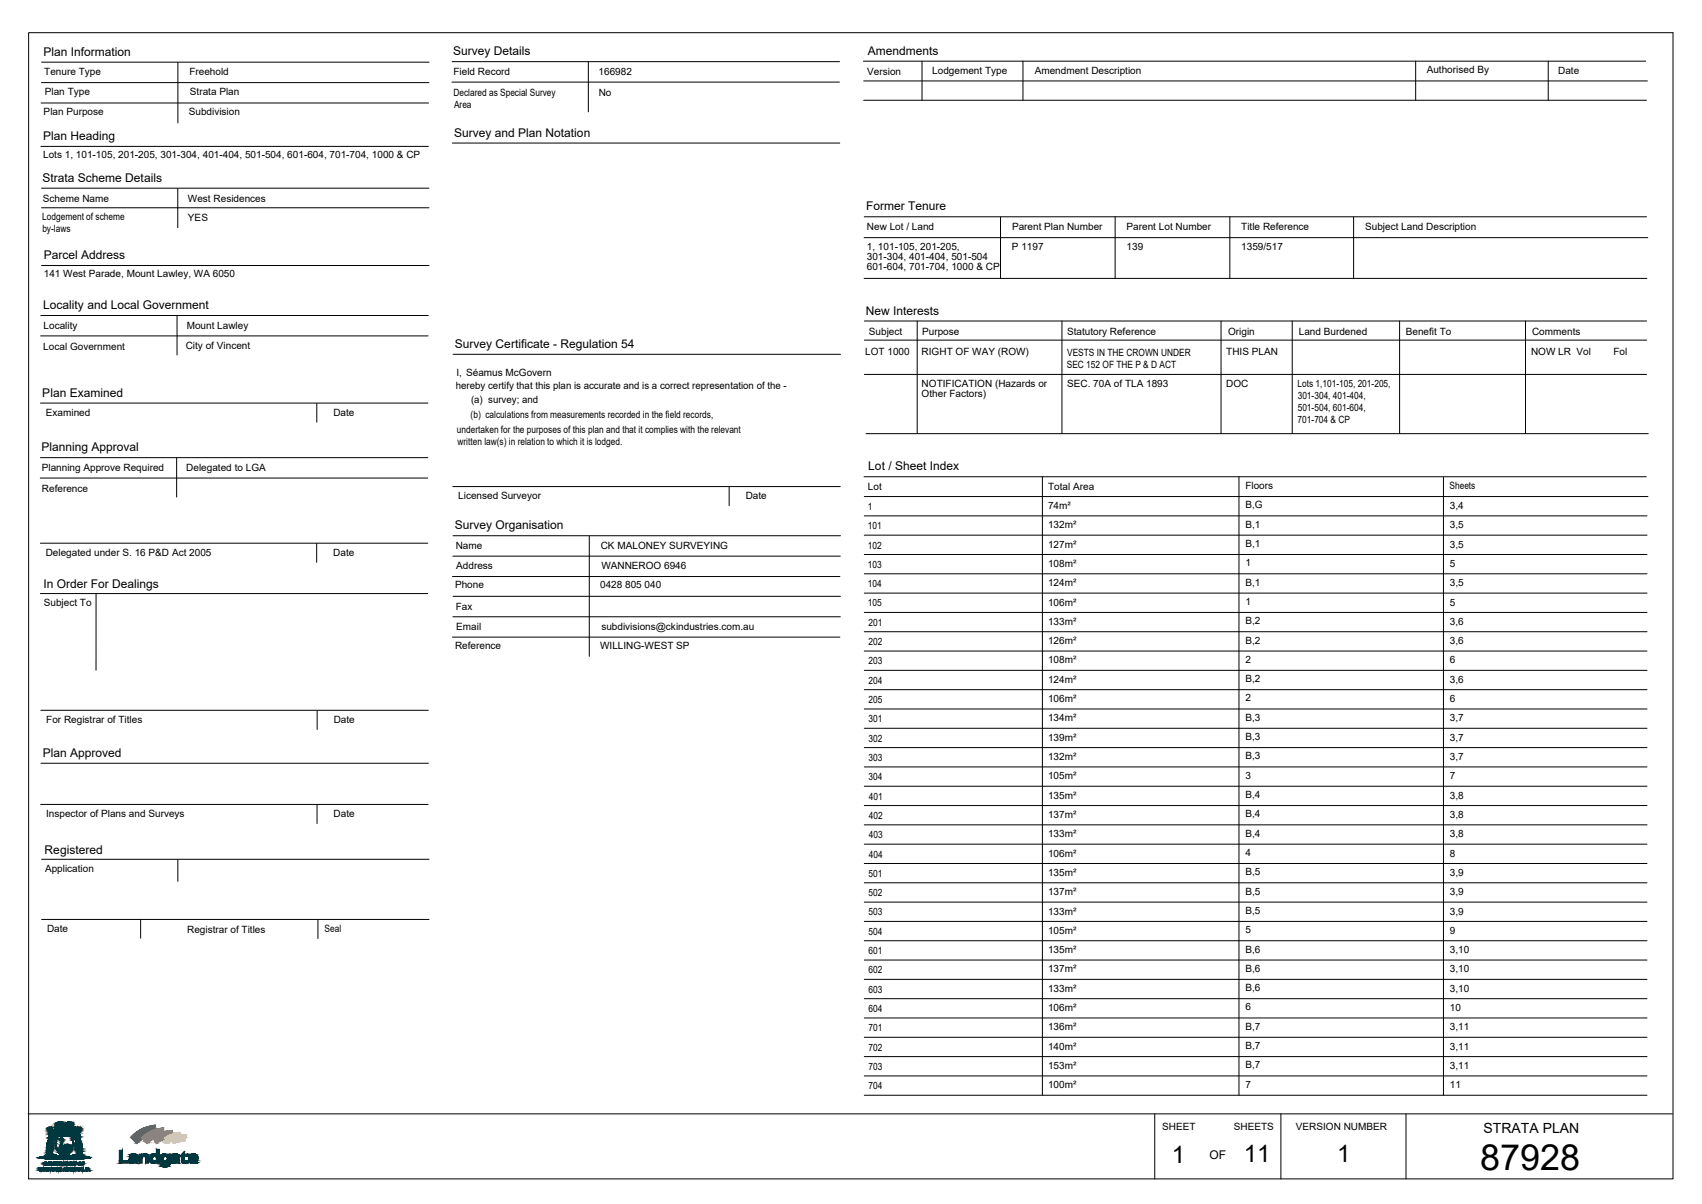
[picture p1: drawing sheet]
<svg xmlns="http://www.w3.org/2000/svg" width="594mm" height="420mm" viewBox="0 0 594 420" stroke-linecap="round" stroke-linejoin="round" font-family="sans-serif">
<defs><g id="words">
<text font-size="12.6" x="516.7" y="408.4">87928</text>
<g font-size="8.4">
<text x="409" y="405.9">1</text>
<text x="434.1" y="405.6">11</text>
<text x="466.7" y="405.6">1</text>
</g>
<text font-size="4.9" x="517.8" y="395.5">STRATA PLAN</text>
<g font-size="4.2">
<text x="15.2" y="19.5">Plan Information</text>
<text x="158.2" y="19.2">Survey Details</text>
<text x="302.9" y="19.1">Amendments</text>
<text x="158.5" y="47.7">Survey and Plan Notation</text>
<text x="15" y="48.9">Plan Heading</text>
<text x="14.9" y="63.4">Strata Scheme Details</text>
<text x="302.3" y="73.4">Former Tenure</text>
<text x="15.3" y="90.4">Parcel Address</text>
<text x="15.1" y="107.8">Locality and Local Government</text>
<text x="302.2" y="109.8">New Interests</text>
<text x="158.8" y="121.4">Survey Certificate - Regulation 54</text>
<text x="14.8" y="138.4">Plan Examined</text>
<text x="14.5" y="157.4">Planning Approval</text>
<text x="303.1" y="164.1">Lot / Sheet Index</text>
<text x="158.8" y="184.7">Survey Organisation</text>
<text x="15.1" y="205.3">In Order For Dealings</text>
<text x="15" y="264.1">Plan Approved</text>
<text x="15.6" y="298">Registered</text>
<text x="422.1" y="404.6">OF</text>
</g>
<g font-size="3.5">
<text x="15.5" y="26.3">Tenure Type</text>
<text x="66.1" y="26.3">Freehold</text>
<text x="158.3" y="26.2">Field Record</text>
<text x="208.9" y="26.2">166982</text>
<text x="302.7" y="26.1">Version</text>
<text x="325.4" y="25.9">Lodgement Type</text>
<text x="361.2" y="25.8">Amendment Description</text>
<text x="498" y="25.6">Authorised By</text>
<text x="543.9" y="25.9">Date</text>
<text x="15.7" y="33.3">Plan Type</text>
<text x="66.3" y="33.3">Strata Plan</text>
<text x="158.3" y="33.4">Declared as Special Survey</text>
<text x="209" y="33.6">No</text>
<text x="15.2" y="40">Plan Purpose</text>
<text x="65.9" y="40.1">Subdivision</text>
<text x="158.5" y="37.6">Area</text>
<text x="15.1" y="55.2">Lots 1, 101-105, 201-205, 301-304, 401-404, 501-504, 601-604, 701-704, 1000 &amp; CP</text>
<text x="15" y="70.3">Scheme Name</text>
<text x="65.6" y="70.3">West Residences</text>
<text x="14.8" y="76.8">Lodgement of scheme</text>
<text x="65.6" y="77.2">YES</text>
<text x="14.8" y="81">by-laws</text>
<text x="302.6" y="80.4">New Lot / Land</text>
<text x="353.2" y="80.4">Parent Plan Number</text>
<text x="393.2" y="80.3">Parent Lot Number</text>
<text x="433.3" y="80.3">Title Reference</text>
<text x="476.5" y="80.4">Subject Land Description</text>
<text x="302.6" y="87.3">1, 101-105, 201-205,</text>
<text x="353.2" y="87.4">P 1197</text>
<text x="393.2" y="87.2">139</text>
<text x="433.3" y="87.2">1359/517</text>
<text x="302.6" y="90.8">301-304, 401-404, 501-504</text>
<text x="302.6" y="94.3">601-604, 701-704, 1000 &amp; CP</text>
<text x="15.3" y="96.8">141 West Parade, Mount Lawley, WA 6050</text>
<text x="15.2" y="114.9">Locality</text>
<text x="65.2" y="114.8">Mount Lawley</text>
<text x="303.3" y="116.8">Subject</text>
<text x="321.9" y="116.8">Purpose</text>
<text x="372.4" y="116.8">Statutory Reference</text>
<text x="428.7" y="116.8">Origin</text>
<text x="453.3" y="116.8">Land Burdened</text>
<text x="490.7" y="116.8">Benefit To</text>
<text x="534.8" y="116.8">Comments</text>
<text x="15.1" y="122">Local Government</text>
<text x="64.8" y="121.7">City of Vincent</text>
<text x="302" y="124">LOT 1000</text>
<text x="321.7" y="124">RIGHT OF WAY (ROW)</text>
<text x="372.5" y="124.1">VESTS IN THE CROWN UNDER</text>
<text x="428" y="124">THIS PLAN</text>
<text x="534.4" y="124">NOW LR Vol</text>
<text x="563.1" y="124">Fol</text>
<text x="159.3" y="131.2">I, Séamus McGovern</text>
<text x="372.4" y="128.3">SEC 152 OF THE P &amp; D ACT</text>
<text x="159.1" y="135.6">hereby certify that this plan is accurate and is a correct representation of the -</text>
<text x="321.7" y="135.2">NOTIFICATION (Hazards or</text>
<text x="372.5" y="135.2">SEC. 70A of TLA 1893</text>
<text x="428" y="135.2">DOC</text>
<text x="452.9" y="135.2">Lots 1,101-105, 201-205,</text>
<text x="164.4" y="140.7">(a) survey; and</text>
<text x="321.7" y="138.6">Other Factors)</text>
<text x="453" y="139.4">301-304, 401-404,</text>
<text x="453" y="143.6">501-504, 601-604,</text>
<text x="16" y="145.2">Examined</text>
<text x="116.4" y="145.1">Date</text>
<text x="164.3" y="145.8">(b) calculations from measurements recorded in the field records,</text>
<text x="452.9" y="147.8">701-704 &amp; CP</text>
<text x="159.5" y="151.2">undertaken for the purposes of this plan and that it complies with the relevant</text>
<text x="159.7" y="155.4">written law(s) in relation to which it is lodged.</text>
<text x="14.6" y="164.4">Planning Approve Required</text>
<text x="65" y="164.4">Delegated to LGA</text>
<text x="14.6" y="171.8">Reference</text>
<text x="302.9" y="171.1">Lot</text>
<text x="365.8" y="170.9">Total Area</text>
<text x="434.7" y="170.7">Floors</text>
<text x="505.9" y="170.8">Sheets</text>
<text x="159.9" y="174.3">Licensed Surveyor</text>
<text x="260.3" y="174.2">Date</text>
<text x="303" y="178">1</text>
<text x="365.8" y="177.6">74m²</text>
<text x="434.7" y="177.4">B,G</text>
<text x="506.1" y="177.6">3,4</text>
<text x="303" y="184.7">101</text>
<text x="365.8" y="184.4">132m²</text>
<text x="434.7" y="184.1">B,1</text>
<text x="506.1" y="184.4">3,5</text>
<text x="159.1" y="191.6">Name</text>
<text x="209.7" y="191.6">CK MALONEY SURVEYING</text>
<text x="303" y="191.4">102</text>
<text x="365.8" y="191.1">127m²</text>
<text x="434.7" y="190.9">B,1</text>
<text x="506.1" y="191.1">3,5</text>
<text x="16" y="194.1">Delegated under S. 16 P&amp;D Act 2005</text>
<text x="116.3" y="194">Date</text>
<text x="365.8" y="197.8">108m²</text>
<text x="434.7" y="197.6">1</text>
<text x="506.1" y="197.8">5</text>
<text x="159.2" y="198.5">Address</text>
<text x="209.9" y="198.5">WANNEROO 6946</text>
<text x="303" y="198.2">103</text>
<text x="158.8" y="205.3">Phone</text>
<text x="209.5" y="205.3">0428 805 040</text>
<text x="303" y="204.9">104</text>
<text x="365.8" y="204.6">124m²</text>
<text x="434.7" y="204.4">B,1</text>
<text x="506.1" y="204.6">3,5</text>
<text x="15.3" y="211.6">Subject To</text>
<text x="159.1" y="212.7">Fax</text>
<text x="303" y="211.6">105</text>
<text x="365.8" y="211.3">106m²</text>
<text x="434.7" y="211.1">1</text>
<text x="506.1" y="211.3">5</text>
<text x="159.2" y="219.7">Email</text>
<text x="209.9" y="219.7">subdivisions@ckindustries.com.au</text>
<text x="303.2" y="218.4">201</text>
<text x="365.8" y="218">133m²</text>
<text x="434.7" y="217.8">B,2</text>
<text x="506.1" y="218">3,6</text>
<text x="158.8" y="226.5">Reference</text>
<text x="209.5" y="226.5">WILLING-WEST SP</text>
<text x="303.2" y="225.1">202</text>
<text x="365.8" y="224.8">126m²</text>
<text x="434.7" y="224.6">B,2</text>
<text x="506.1" y="224.8">3,6</text>
<text x="303.2" y="231.9">203</text>
<text x="365.8" y="231.5">108m²</text>
<text x="434.7" y="231.3">2</text>
<text x="506.1" y="231.5">6</text>
<text x="303.2" y="238.6">204</text>
<text x="365.8" y="238.3">124m²</text>
<text x="434.7" y="238.1">B,2</text>
<text x="506.1" y="238.3">3,6</text>
<text x="303.2" y="245.3">205</text>
<text x="365.8" y="245">106m²</text>
<text x="434.7" y="244.8">2</text>
<text x="506.1" y="245">6</text>
<text x="365.8" y="251.7">134m²</text>
<text x="434.7" y="251.5">B,3</text>
<text x="506.1" y="251.7">3,7</text>
<text x="16.2" y="252.4">For Registrar of Titles</text>
<text x="116.5" y="252.3">Date</text>
<text x="303.1" y="252.1">301</text>
<text x="303.1" y="258.8">302</text>
<text x="365.8" y="258.5">139m²</text>
<text x="434.7" y="258.3">B,3</text>
<text x="506.1" y="258.5">3,7</text>
<text x="303.1" y="265.6">303</text>
<text x="365.8" y="265.2">132m²</text>
<text x="434.7" y="265">B,3</text>
<text x="506.1" y="265.2">3,7</text>
<text x="303.1" y="272.3">304</text>
<text x="365.8" y="272">105m²</text>
<text x="434.7" y="271.7">3</text>
<text x="506.1" y="272">7</text>
<text x="303.2" y="279">401</text>
<text x="365.8" y="278.7">135m²</text>
<text x="434.7" y="278.5">B,4</text>
<text x="506.1" y="278.7">3,8</text>
<text x="16.1" y="285.2">Inspector of Plans and Surveys</text>
<text x="116.4" y="285.1">Date</text>
<text x="303.2" y="285.8">402</text>
<text x="365.8" y="285.4">137m²</text>
<text x="434.7" y="285.2">B,4</text>
<text x="506.1" y="285.4">3,8</text>
<text x="303.2" y="292.5">403</text>
<text x="365.8" y="292.2">133m²</text>
<text x="434.7" y="292">B,4</text>
<text x="506.1" y="292.2">3,8</text>
<text x="303.2" y="299.3">404</text>
<text x="365.8" y="298.9">106m²</text>
<text x="434.7" y="298.7">4</text>
<text x="506.1" y="298.9">8</text>
<text x="15.7" y="304.3">Application</text>
<text x="303.1" y="306">501</text>
<text x="365.8" y="305.7">135m²</text>
<text x="434.7" y="305.4">B,5</text>
<text x="506.1" y="305.7">3,9</text>
<text x="303.1" y="312.7">502</text>
<text x="365.8" y="312.4">137m²</text>
<text x="434.7" y="312.2">B,5</text>
<text x="506.1" y="312.4">3,9</text>
<text x="303.1" y="319.5">503</text>
<text x="365.8" y="319.1">133m²</text>
<text x="434.7" y="318.9">B,5</text>
<text x="506.1" y="319.1">3,9</text>
<text x="16.4" y="325.4">Date</text>
<text x="65.3" y="325.5">Registrar of Titles</text>
<text x="113.3" y="325.3">Seal</text>
<text x="303.1" y="326.2">504</text>
<text x="365.8" y="325.9">105m²</text>
<text x="434.7" y="325.7">5</text>
<text x="506.1" y="325.9">9</text>
<text x="303.2" y="333">601</text>
<text x="365.8" y="332.6">135m²</text>
<text x="434.7" y="332.4">B,6</text>
<text x="506.1" y="332.6">3,10</text>
<text x="303.2" y="339.7">602</text>
<text x="365.8" y="339.4">137m²</text>
<text x="434.7" y="339.1">B,6</text>
<text x="506.1" y="339.4">3,10</text>
<text x="303.2" y="346.4">603</text>
<text x="365.8" y="346.1">133m²</text>
<text x="434.7" y="345.9">B,6</text>
<text x="506.1" y="346.1">3,10</text>
<text x="303.2" y="353.2">604</text>
<text x="365.8" y="352.8">106m²</text>
<text x="434.7" y="352.6">6</text>
<text x="506.1" y="352.8">10</text>
<text x="303.1" y="359.9">701</text>
<text x="365.8" y="359.6">136m²</text>
<text x="434.7" y="359.4">B,7</text>
<text x="506.1" y="359.6">3,11</text>
<text x="303.1" y="366.6">702</text>
<text x="365.8" y="366.3">140m²</text>
<text x="434.7" y="366.1">B,7</text>
<text x="506.1" y="366.3">3,11</text>
<text x="303.1" y="373.4">703</text>
<text x="365.8" y="373.1">153m²</text>
<text x="434.7" y="372.8">B,7</text>
<text x="506.1" y="373.1">3,11</text>
<text x="303.1" y="380.1">704</text>
<text x="365.8" y="379.8">100m²</text>
<text x="434.7" y="379.6">7</text>
<text x="506.1" y="379.8">11</text>
<text x="405.7" y="394.4">SHEET</text>
<text x="430.7" y="394.4">SHEETS</text>
<text x="452.3" y="394.3">VERSION NUMBER</text>
</g>
</g></defs>
<!-- layer: TITLE BLOCK -->
<g fill="none" stroke="#000" stroke-width=".35">
<path d="M10 11.4h574v400h-574zM14.3 35.9h135.3M14.5 28.8h135.2M14.5 21.7h135.3M62.1 21.8v21.1M157.7 28.6h135.3M157.8 21.5h135.2M205.4 21.6v17.4M301.4 21.3h273M301.5 28.2h273.5M301.5 35h273.2M321.8 21.4v13.6"/>
<path d="M357.1 21.4v13.6M494.1 21.3v13.7M540.4 21.3v13.7M14.3 51.1h135.2M157.9 49.9h135.2M14.5 65.7h135.2M14.5 72.5h135.2M62.1 65.8v13.6M301.7 75.6h273M349.2 75.8v21.4M389.2 75.6v21.6M429.3 75.6v21.6"/>
<path d="M472.5 75.7v21.5M14.5 92.7h135.3M301.6 82.9h273.6M301.6 97.2h273.2M14.2 117.2h135.2M14.2 110.1h135.3M61.8 110.2v13.7M301.7 112h273M301.7 118.7h273M320.1 112v39.3M370.7 112v39.3M426.2 112v39.3"/>
<path d="M451.1 112v39.3M488.5 112v39.3M532.5 112v39.3M158.1 123.6h135.3M301.7 130.7h273M14.1 159.7h135.2M14.1 140.7h135.3M61.7 159.8v13.7M110.6 140.8v6.5M302.3 151.3h273M14 166.8h135.3M158.1 169.8h135.2"/>
<path d="M254.5 169.9v6.6M301.6 166.4h273M301.7 173.3h273.5M363.8 166.4v215.8M432.5 166.4v215.8M503.8 166.6v215.6M14.1 189.6h135.2M110.5 189.7v6.5M158.1 194.1h135.2M158.1 187h135.3M205.7 187.1v42M301.7 180h273.2"/>
<path d="M301.7 186.8h273.2M301.7 193.5h273.2M14.1 207.1h135.2M33.5 207.1v26.8M157.9 201.2h135.3M158.1 215.2h135.2M158.1 208.1h135.3M301.7 200.2h273.2M301.7 207h273.2M301.7 213.7h273.2M157.9 222.3h135.3M301.7 220.5h273.2"/>
<path d="M301.7 227.2h273.2M301.7 233.9h273.2M14.2 247.9h135.3M110.7 248v6.6M301.7 240.7h273.2M301.7 247.4h273.2M301.7 254.1h273.2M14.3 266.4h135.2M301.7 260.9h273.2M301.7 267.6h273.2M301.7 274.4h273.2M14.2 280.7h135.2"/>
<path d="M14.5 299.9h135.3M62.1 300v7.6M110.7 280.9v6.5M301.7 281.1h273.2M301.7 287.8h273.2M301.7 294.6h273.2M301.7 301.3h273.2M301.7 314.8h273.2M301.7 308.1h273.2M14.5 320.9h135.3M49.1 320.9v6.5M111 321v6.5"/>
<path d="M301.7 321.5h273.2M301.7 328.3h273.2M301.7 335h273.2M301.7 341.8h273.2M301.7 348.5h273.2M301.7 355.2h273.2M301.7 362h273.2M301.7 368.7h273.2M301.7 375.5h273.2M9.8 388.7h574M301.7 382.2h273.2M403.1 388.7v22.7"/>
<path d="M447.1 388.7v22.7M490.8 388.7v22.7"/>
</g>
<g fill="#00383f" stroke="#00383f" stroke-width=".35">
<path d="M13.5 407.6h.3z"/>
<path d="M13.8 408.6h.2z"/>
<path d="M24.5 407.7h.3z"/>
<path d="M25.1 407.8h.2z"/>
<path d="M24.4 407.8h.3z"/>
<path d="M24.5 408.5h.3z"/>
<path d="M16.9 407.8h.2z"/>
<path d="M24 407.7h.2z"/>
<path d="M27.7 393.6l.2-.1z"/>
<path d="M17.8 393.8l.1-.1z"/>
<path d="M17.7 393.9h.2z"/>
<path d="M27.1 393.9h.2z"/>
<path d="M17.5 394l.1-.1z"/>
<path d="M27.3 394h.2z"/>
<path d="M27.4 394h.3z"/>
<path d="M17.6 394h.3z"/>
<path d="M17.3 394.1h.3z"/>
<path d="M17.1 394.1h.2z"/>
<path d="M27.7 394.2h.2z"/>
<path d="M17.9 394.4h.2z"/>
<path d="M26.8 394.4h.3z"/>
<path d="M17.9 394.5h.2z"/>
<path d="M18 394.5h.2z"/>
<path d="M17.3 394.5h.7z"/>
<path d="M17.3 394.7h.2z"/>
<path d="M18 394.7h.2z"/>
<path d="M17.1 394.7l.1-.1z"/>
<path d="M27.7 394.8l.2-.1z"/>
<path d="M27.7 394.8h.2z"/>
<path d="M17.1 394.8h.2z"/>
<path d="M27.7 394.8h.1z"/>
<path d="M18.2 394.9h.2z"/>
<path d="M18.2 395l.2-.1z"/>
<path d="M26.6 395h.2z"/>
<path d="M24.7 395h.2z"/>
<path d="M26.8 395.1h.2z"/>
<path d="M24.7 395.2h.6z"/>
<path d="M25.5 395.5h.5z"/>
<path d="M25.8 395.9h.2z"/>
<path d="M17.7 395.9h.2z"/>
<path d="M18.9 396l.2-.1z"/>
<path d="M25.1 396h.1z"/>
<path d="M19.5 396.1h.2z"/>
<path d="M24.8 396.3h.7z"/>
<path d="M25.7 396.5h.3z"/>
<path d="M25.4 396.7h.2z"/>
<path d="M19.3 396.7l.2-.1z"/>
<path d="M25.8 396.8l.2-.1z"/>
<path d="M25.7 396.8h.2z"/>
<path d="M27.3 396.8h.3z"/>
<path d="M27 396.9h.2z"/>
<path d="M18.2 397h.2z"/>
<path d="M25.7 397l.2-.2z"/>
<path d="M19.1 397h.2z"/>
<path d="M18.7 396.9l-.1 .2z"/>
<path d="M27.4 397.1l.1-.1z"/>
<path d="M26.2 397.1h.2z"/>
<path d="M17.4 397.1h.2z"/>
<path d="M25.8 397.1h.2z"/>
<path d="M25.9 397.2h.3z"/>
<path d="M19.3 397.2h.2z"/>
<path d="M18.8 397.2h.2z"/>
<path d="M26 397.2h.2z"/>
<path d="M25.3 397.3h.2z"/>
<path d="M17 397.4h.5z"/>
<path d="M18.5 397.4h.2z"/>
<path d="M19.4 397.4h.2z"/>
<path d="M19.3 397.5h.2z"/>
<path d="M17 397.5h1.8z"/>
<path d="M19 397.5h.2z"/>
<path d="M25.4 397.8h.2z"/>
<path d="M19.4 397.8h.2z"/>
<path d="M25.6 398.4l-.2 .1z"/>
<path d="M17.8 398.5h.2z"/>
<path d="M16.6 398.7h.7z"/>
<path d="M17.7 398.8h.2z"/>
<path d="M27 398.8h.2z"/>
<path d="M17.5 398.8h.2z"/>
<path d="M26.6 398.9l-.1 .1z"/>
<path d="M26.8 399.4l.2-.1z"/>
<path d="M26.8 399.5l.1-.1z"/>
<path d="M26.4 399.4l-.1 .2z"/>
<path d="M25.5 399.5l-.1 .1z"/>
<path d="M27 399.6h1.6z"/>
<path d="M25.5 399.6l-.2 .2z"/>
<path d="M25.3 399.9l.2-.1z"/>
<path d="M25.3 400.2l.1-.1z"/>
<path d="M19.7 400.1l-.1 .1z"/>
<path d="M25.2 400.5l.1-.1z"/>
<path d="M20.6 400.9h.2z"/>
<path d="M24.2 400.9h.2z"/>
<path d="M17.5 401.3h.2z"/>
<path d="M27.6 401.4l.2-.1z"/>
<path d="M27.8 401.3h.2z"/>
<path d="M18.3 401.3l-.1 .1z"/>
<path d="M27.6 401.5l.1-.1z"/>
<path d="M16.9 401.4l-.1 .1z"/>
<path d="M17.6 401.4l-.1 .2z"/>
<path d="M23.3 401.6h.2z"/>
<path d="M23.2 401.6h.3z"/>
<path d="M21.5 401.6h.2z"/>
<path d="M17.6 401.6l-.1 .2z"/>
<path d="M24.6 401.9l.2-.1z"/>
<path d="M22.4 402h.2z"/>
<path d="M27.5 401.8l-.1 .2z"/>
<path d="M24.5 402l.2-.1z"/>
<path d="M24 402h.2z"/>
<path d="M20.7 402h.2z"/>
<path d="M27.1 401.8l-.1 .2z"/>
<path d="M20.3 402h.2z"/>
<path d="M21.8 402.1h1.4z"/>
<path d="M27.4 402.2h.2z"/>
<path d="M28.1 402.4v.2z"/>
<path d="M18.3 403h.2z"/>
<path d="M17.5 402.9l-.1 .1z"/>
<path d="M25.3 403.2h.1z"/>
<path d="M28.6 403.3h.2z"/>
<path d="M26.8 403.3h.3z"/>
<path d="M26.3 403.3h.2z"/>
<path d="M18.5 403.3h.2z"/>
<path d="M16.1 403.3h.2z"/>
<path d="M16.7 403.2l-.1 .2z"/>
<path d="M27.8 403.4h.2z"/>
<path d="M28.7 403.4h.2z"/>
<path d="M17.7 403.4h.2z"/>
<path d="M16.3 403.4l.1-.1z"/>
<path d="M16.1 403.4l.2-.1z"/>
<path d="M26.9 403.4h.3z"/>
<path d="M16.2 403.5l.2-.1z"/>
<path d="M17.4 403.3l-.1 .2z"/>
<path d="M19.1 403.5h.2z"/>
<path d="M25.1 403.5h.9z"/>
<path d="M17.9 403.5h.2z"/>
<path d="M27.1 403.6l.2-.1z"/>
<path d="M17.6 403.6h.2z"/>
<path d="M28.2 403.5h.3z"/>
<path d="M18.9 403.6h.4z"/>
<path d="M18.8 403.6h.5z"/>
<path d="M16.4 403.7l.1-.1z"/>
<path d="M28.8 403.7h.2z"/>
<path d="M19.2 403.7h.3z"/>
<path d="M17.3 403.8h.2z"/>
<path d="M17.4 403.8h.2z"/>
<path d="M27.3 403.8h.3z"/>
<path d="M27.4 403.9h.3z"/>
<path d="M17.3 403.9h.2z"/>
<path d="M13.9 404h1.9z"/>
<path d="M31.2 404h.2z"/>
<path d="M19 404h.3z"/>
<path d="M25.7 404h.2z"/>
<path d="M29.3 404h1.7z"/>
<path d="M14.6 404h.7z"/>
<path d="M22.4 404h.2z"/>
<path d="M29.8 404h.3z"/>
<path d="M16.2 404.1h.2z"/>
<path d="M16.9 404.1h.3z"/>
<path d="M20.1 404.1h.2z"/>
<path d="M18.2 404.1h.3z"/>
<path d="M13.7 404.1h2.9z"/>
<path d="M21 404.1l.3 .1z"/>
<path d="M24.7 404.5h.4z"/>
<path d="M19.9 404.5h.1z"/>
<path d="M19.8 404.5h.2z"/>
<path d="M24.3 391.6h.1z"/>
<path d="M24.2 391.7l.2-.1z"/>
<path d="M24.6 391.8l.1-.1z"/>
<path d="M24.5 391.8h.2z"/>
<path d="M24.9 391.8h.2z"/>
<path d="M20 392h.2z"/>
<path d="M24.8 392l.2-.1z"/>
<path d="M24.8 392h.2z"/>
<path d="M24.8 392.1l.1-.1z"/>
<path d="M24 392.1h.2z"/>
<path d="M25.2 392.2h.2z"/>
<path d="M22.2 392.4h.1z"/>
<path d="M22.5 392.4h.2z"/>
<path d="M24.4 392.4h.2z"/>
<path d="M20.4 392.5h.1z"/>
<path d="M22.3 392.5h.2z"/>
<path d="M19.8 392.5h.2z"/>
<path d="M20.3 392.6l.2-.1z"/>
<path d="M24.9 392.6h.2z"/>
<path d="M22.4 392.7h.2z"/>
<path d="M20.2 392.7h.2z"/>
<path d="M23.4 392.7h.2z"/>
<path d="M23.7 392.8h.2z"/>
<path d="M21.1 392.8h.2z"/>
<path d="M22.5 392.8h.2z"/>
<path d="M23.2 392.8h.2z"/>
<path d="M20 392.8h.2z"/>
<path d="M20.2 392.8l.2-.1z"/>
<path d="M20.8 392.9h.2z"/>
<path d="M19.7 392.9h.2z"/>
<path d="M21.2 392.9h.2z"/>
<path d="M23.3 393h.2z"/>
<path d="M22.2 393h.2z"/>
<path d="M22.5 393h.3z"/>
<path d="M23.7 393h.3z"/>
<path d="M24.1 393.1h.2z"/>
<path d="M23.9 393.1h.3z"/>
<path d="M21.6 393.1h.3z"/>
<path d="M23.1 393.1h.1z"/>
<path d="M24 393.1h.2z"/>
<path d="M22.8 393.1h.2z"/>
<path d="M23.6 393.2h.2z"/>
<path d="M21.4 393.2h.2z"/>
<path d="M21.9 393.2h.2z"/>
<path d="M24.6 393.3l.2-.2z"/>
<path d="M22.5 393.3h.2z"/>
<path d="M24.9 393.2l-.1 .1z"/>
<path d="M20.6 393.4h.2z"/>
<path d="M21.9 393.4h.2z"/>
<path d="M22.5 393.4h.1z"/>
<path d="M22 393.4h.2z"/>
<path d="M20.9 393.5h.7z"/>
<path d="M19.9 393.8h.3z"/>
<path d="M23.9 394.1h.2z"/>
<path d="M22.2 394h.2z"/>
<path d="M22.3 394.1h.2z"/>
<path d="M22.5 394.1h.1z"/>
<path d="M20.6 394.1h.2z"/>
<path d="M22.8 394.2l.1-.1z"/>
<path d="M22 394.1h.2z"/>
<path d="M21.1 394.2h.1z"/>
<path d="M25 394.3h.2z"/>
<path d="M22.9 394.3h.2z"/>
<path d="M21.8 394.3h.2z"/>
<path d="M21.4 394.3h.3z"/>
<path d="M22 394.4l.2-.1z"/>
<path d="M22.6 394.4h.2z"/>
<path d="M23.3 394.4h.2z"/>
<path d="M21.1 394.5h.2z"/>
<path d="M22 394.5h.2z"/>
<path d="M22.8 394.5h.1z"/>
<path d="M25.1 394.5h.1z"/>
<path d="M25.3 394.6h.2z"/>
<path d="M19.5 394.6h.2z"/>
<path d="M21.9 394.6h.2z"/>
<path d="M21.9 394.6h.3z"/>
<path d="M23.5 394.6h.2z"/>
<path d="M21 394.6h.2z"/>
<path d="M21.3 394.6h.2z"/>
<path d="M21.3 394.7l.2-.1z"/>
<path d="M21.1 394.8h.2z"/>
<path d="M21.1 394.9h.2z"/>
<path d="M22.2 395h.5z"/>
<path d="M23.5 395.1h.2z"/>
<path d="M23.8 395.1h.2z"/>
<path d="M23.4 395.2h.2z"/>
<path d="M22.4 395.3h.2z"/>
<path d="M21.2 395.3h.3z"/>
<path d="M23.8 395.3h.2z"/>
<path d="M20.9 395.3h.2z"/>
<path d="M22.1 395.5h.2z"/>
<path d="M22.2 395.6h.2z"/>
<path d="M21.8 395.8h.2z"/>
<path d="M21.4 395.8h.2z"/>
<path d="M23.5 395.8h.3z"/>
<path d="M20.9 395.8h.3z"/>
<path d="M23.3 405.5h.2z"/>
<path d="M22.4 406.7h.2z"/>
<path d="M24.8 405.6h.2z"/>
<path d="M26.5 407.5h.5z"/>
<path d="M20 405.5h.6z"/>
<path d="M20.8 406.7h.2z"/>
<path d="M19.4 407.5h.4z"/>
<path d="M20.1 407.9h.2z"/>
<path d="M15.8 405.5h.3z"/>
<path d="M16.2 405.9h.2z"/>
<path d="M16.1 406.5h.4z"/>
<path d="M15.8 406.7h.4z"/>
<path d="M21.2 406.7h.2z"/>
<path d="M27.8 405.5h.2z"/>
<path d="M28.1 406.4h.3z"/>
<path d="M27.7 406.7h.5z"/>
<path d="M27.8 406.7h.3z"/>
<path d="M17.3 405.7h.4z"/>
<path d="M17.3 406.5h.4z"/>
<path d="M17.1 406.7h.2z"/>
<path d="M31.1 408.6h.2z"/>
<path d="M22.1 408.6h.2z"/>
<path d="M23 408.6h.2z"/>
<path d="M24 403.3h.2z"/>
<path d="M23.8 403.3h1.1z"/>
<path d="M22.6 404.1h.2z"/>
<path d="M28.4 408.6h.3z"/>
<path d="M27.6 408.6h.2z"/>
<path d="M20 403.3h.3z"/>
<path d="M20 403.3h.6z"/>
<path d="M20 403.3h1z"/>
<path d="M20.1 403.4h1.1z"/>
<path d="M22.2 404.1h.2z"/>
<path d="M18.6 405.6h.2z"/>
<path d="M17.8 405.6h.2z"/>
<path d="M26.2 406.7h.3z"/>
<path d="M21.4 397.1h.2z"/>
<path d="M21 397.7h.2z"/>
<path d="M23.4 399.4h.2z"/>
<path d="M23.1 399.4h.2z"/>
<path d="M23.6 399.5h.2z"/>
<path d="M24.2 399.9h.2z"/>
<path d="M23.4 400h.2z"/>
<path d="M23.2 400h.2z"/>
<path d="M22.9 400h.2z"/>
<path d="M23.4 400.1h.2z"/>
<path d="M23.2 400.1h.2z"/>
<path d="M23 400.1h.2z"/>
<path d="M22.5 400.1h.2z"/>
<path d="M24.7 400.2h.2z"/>
<path d="M23.8 400.2h.2z"/>
<path d="M22.5 400.3h.2z"/>
<path d="M23.6 400.3h.2z"/>
<path d="M22.3 400.3h.7z"/>
<path d="M24.3 400.8h.3z"/>
<path d="M23.3 401h.2z"/>
<path d="M20.8 397.7h.2z"/>
<path d="M21.7 394.7h.2z"/>
<path d="M21.6 394.8h.4z"/>
<path d="M23 394.7h.3z"/>
<path d="M23.1 394.9h.2z"/>
<path d="M23.5 394.7h.2z"/>
<path d="M23.4 394.7h.2z"/>
<path d="M23.4 394.7h.3z"/>
<path d="M23 395.1h.2z"/>
<path d="M22.9 395.1h.2z"/>
<path d="M21.8 395.1h.2z"/>
<path d="M21.8 395.1h.1z"/>
<path d="M21.3 395.2h.2z"/>
<path d="M21.2 395.2h.2z"/>
<path d="M21.4 395.2h.1z"/>
<path d="M22.3 395.1h.2z"/>
<path d="M21 395.5h.2z"/>
<path d="M14.2 407.5h.2zM14.2 407.5h.2z"/>
<path d="M14.2 407.5h.2zM14.2 407.5h.2z"/>
<path d="M14.2 407.5h.2zM14.1 407.5h.3z"/>
<path d="M14.1 407.5h.3zM14.1 407.5h.3z"/>
<path d="M13.5 407.5h.3zM13.5 407.5h.3z"/>
<path d="M14.1 407.5h.3zM14.1 407.5h.3z"/>
<path d="M13.5 407.5h.3zM13.5 407.6h.3z"/>
<path d="M14.1 407.5h.3zM14.1 407.6l.3-.1z"/>
<path d="M14.1 407.6h.3zM14.1 407.6h.3z"/>
<path d="M13.5 407.6h.3zM13.5 407.6h.3z"/>
<path d="M14.1 407.6h.3zM14.1 407.6h.3z"/>
<path d="M13.5 407.6h.3zM13.5 407.6h.3z"/>
<path d="M13.5 407.6h.3zM13.5 407.6h.3zM13.5 407.6h.3z"/>
<path d="M13.5 407.6h.3zM13.5 407.6h.3z"/>
<path d="M13.5 407.6h.3zM13.6 407.7h.2z"/>
<path d="M14.1 407.6h.3l-.3 .2zM14.1 407.8h.4l-.1-.2z"/>
<path d="M13.6 407.7h.2zM13.6 407.8h.2z"/>
<path d="M14.1 407.8h.4zM14.1 407.8h.4z"/>
<path d="M14.1 407.8h.2zM14.1 407.8h.2z"/>
<path d="M14.3 407.8h.2zM14.3 407.8h.2z"/>
<path d="M14.3 407.8h.2zM14.3 407.9l.2-.1z"/>
<path d="M14.1 407.8h.2zM14 408l.3-.2z"/>
<path d="M14 408h.2zM14 408h.2z"/>
<path d="M14 408h.2zM14 408h.2z"/>
<path d="M14 408h.2zM14 408.1l.2-.1z"/>
<path d="M13.6 407.8h.2l-.1 .3zM13.8 407.8l-.1 .3h.2z"/>
<path d="M13.7 408.1h.2zM13.7 408.1h.2z"/>
<path d="M14 408.1h.2zM13.9 408.2l.3-.1z"/>
<path d="M13.9 408.2h.3zM13.9 408.2h.3z"/>
<path d="M13.7 408.1h.2zM13.7 408.2l.2-.1z"/>
<path d="M13.9 408.2h.3zM13.9 408.2h.3z"/>
<path d="M13.7 408.2h.2zM13.7 408.2h.2z"/>
<path d="M13.9 408.2h.3zM13.9 408.2h.3z"/>
<path d="M14.3 407.9h.2l-.1 .4zM14.5 407.9l-.1 .4h.2z"/>
<path d="M14.8 407.5h.2l-.4 .8zM15 407.5l-.4 .8h.2z"/>
<path d="M13.7 408.2h.5zM13.7 408.3l.5-.1z"/>
<path d="M13.7 408.3h.4zM13.7 408.4l.4-.1z"/>
<path d="M13.7 408.4h.4zM13.7 408.5l.4-.1z"/>
<path d="M13.7 408.5h.4zM13.8 408.5h.3z"/>
<path d="M13.8 408.5h.3zM13.8 408.5h.3zM13.8 408.5h.3zM13.8 408.5h.3z"/>
<path d="M13.8 408.5h.3zM13.8 408.5h.3z"/>
<path d="M13.8 408.5h.3zM13.8 408.5h.3z"/>
<path d="M13.8 408.5h.3zM13.8 408.5h.3z"/>
<path d="M13.8 408.5h.3zM13.8 408.6l.3-.1zM13.8 408.6h.3zM13.8 408.6h.3z"/>
<path d="M13.8 408.6h.3zM13.8 408.6h.3z"/>
<path d="M13.8 408.6h.3zM13.8 408.6h.3z"/>
<path d="M13.8 408.6h.3zM13.8 408.6h.3z"/>
<path d="M13.8 408.6h.3zM13.8 408.6h.3z"/>
<path d="M13.8 408.6h.2zM13.8 408.6h.2zM13.8 408.6h.2zM13.8 408.6h.2z"/>
<path d="M14.4 408.3h.4l-.3 .3zM14.8 408.3l-.3 .3h.3z"/>
<path d="M24.7 407.5h.2zM24.7 407.5h.3z"/>
<path d="M24.7 407.5h.3zM24.7 407.5h.3z"/>
<path d="M24.7 407.5h.3zM24.7 407.5h.4z"/>
<path d="M24.6 407.5h.5zM24.6 407.5h.5z"/>
<path d="M24.6 407.5h.5zM24.6 407.5h.5z"/>
<path d="M24.6 407.5h.5zM24.6 407.5h.6z"/>
<path d="M24.6 407.5h.6zM24.5 407.6l.7-.1z"/>
<path d="M24.5 407.6h.7zM24.5 407.6h.7z"/>
<path d="M24.5 407.6h.7zM24.5 407.6h.8zM24.5 407.6h.8zM24.5 407.6h.8z"/>
<path d="M24.5 407.6h.8zM24.5 407.6h.8z"/>
<path d="M24.5 407.6h.4zM24.5 407.6h.4z"/>
<path d="M24.9 407.6h.4zM24.9 407.6h.4z"/>
<path d="M24.9 407.6h.4zM24.9 407.7h.4z"/>
<path d="M24.5 407.6h.3zM24.5 407.7l.3-.1z"/>
<path d="M24.5 407.7h.3zM24.5 407.7h.3zM24.5 407.7h.3z"/>
<path d="M24.9 407.7h.4zM25 407.7h.3z"/>
<path d="M24.5 407.7h.2zM24.4 407.7h.3zM24.4 407.7h.3zM24.4 407.7h.3z"/>
<path d="M24.4 407.7h.3zM24.4 407.7h.3z"/>
<path d="M25 407.7h.3zM25 407.7h.3z"/>
<path d="M25 407.7h.3zM25 407.7h.3z"/>
<path d="M24.4 407.7h.3zM24.4 407.7h.3zM24.4 407.7h.3zM24.4 407.7h.3z"/>
<path d="M25 407.7h.3zM25.1 407.8h.2z"/>
<path d="M24.4 407.7h.3zM24.4 407.8l.3-.1z"/>
<path d="M25.1 407.8h.2zM25.1 407.8h.2zM25.1 407.8h.2zM25.1 407.8h.2z"/>
<path d="M25.1 407.8h.2zM25.1 407.8h.2zM25.1 407.8h.2z"/>
<path d="M25.1 407.8h.2zM25.1 407.8h.2z"/>
<path d="M24.4 407.8h.3zM24.4 407.8h.3z"/>
<path d="M25.1 407.8h.2zM25.1 407.8h.2z"/>
<path d="M24.4 407.8h.3zM24.4 407.8h.3z"/>
<path d="M24.4 407.8h.3zM24.4 407.8h.3zM24.4 407.8h.3z"/>
<path d="M24.4 407.8h.3zM24.4 407.9h.3zM24.4 407.9h.4z"/>
<path d="M24.4 407.9h.3zM24.4 407.9h.4zM24.4 407.9h.4z"/>
<path d="M24.4 407.9h.4zM24.5 407.9h.5z"/>
<path d="M24.5 407.9h.5zM24.5 407.9h.5z"/>
<path d="M24.5 407.9h.5zM24.5 407.9h.6z"/>
<path d="M24.5 407.9h.6zM24.5 408h.6z"/>
<path d="M24.5 408h.6zM24.5 408h.6zM24.5 408h.6zM24.5 408h.6z"/>
<path d="M24.5 408h.6zM24.5 408h.7z"/>
<path d="M24.5 408h.7zM24.5 408h.7z"/>
<path d="M24.5 408h.7zM24.6 408h.6z"/>
<path d="M24.6 408h.6zM24.6 408h.6z"/>
<path d="M24.6 408h.6zM24.6 408.1h.7z"/>
<path d="M24.6 408.1h.7zM24.7 408.1h.6z"/>
<path d="M24.7 408.1h.6zM24.7 408.1h.6z"/>
<path d="M24.7 408.1h.6zM24.7 408.1h.6z"/>
<path d="M24.7 408.1h.6zM24.8 408.1h.5z"/>
<path d="M24.8 408.1h.5zM24.8 408.1h.5z"/>
<path d="M24.8 408.1h.5zM25 408.2h.3z"/>
<path d="M25 408.2h.3zM25 408.2h.3z"/>
<path d="M25 408.2h.3zM25 408.2h.3z"/>
<path d="M25 408.2h.3zM25 408.2h.3z"/>
<path d="M25 408.2h.3zM25.1 408.2h.2z"/>
<path d="M24.4 408.3l.2-.1zM24.4 408.3h.2z"/>
<path d="M25.1 408.2h.2zM25.1 408.3h.2z"/>
<path d="M24.4 408.3h.2zM24.4 408.3h.2zM24.4 408.3h.2zM24.4 408.3h.2z"/>
<path d="M24.4 408.3h.2zM24.4 408.3h.2z"/>
<path d="M24.4 408.3h.2zM24.4 408.3h.2z"/>
<path d="M25.1 408.3h.2zM25.1 408.3h.2z"/>
<path d="M24.4 408.3h.2zM24.4 408.3h.2z"/>
<path d="M25.1 408.3h.2zM25.1 408.3h.2z"/>
<path d="M24.4 408.3h.2zM24.4 408.4h.3z"/>
<path d="M25.1 408.3h.2zM25.1 408.4l.2-.1z"/>
<path d="M24.4 408.4h.3zM24.4 408.4h.3z"/>
<path d="M25.1 408.4h.2zM25.1 408.4h.2z"/>
<path d="M24.4 408.4h.3zM24.4 408.4h.3z"/>
<path d="M25 408.4h.3zM25 408.4h.3z"/>
<path d="M24.4 408.4h.3zM24.4 408.4h.4z"/>
<path d="M25 408.4h.3zM25 408.4h.3z"/>
<path d="M25 408.4h.3zM25 408.4h.3z"/>
<path d="M24.4 408.4h.4zM24.4 408.4h.4z"/>
<path d="M25 408.4h.3zM25 408.4h.3z"/>
<path d="M24.4 408.4h.4zM24.5 408.5h.3zM24.5 408.5h.4z"/>
<path d="M24.9 408.5l.4-.1zM24.9 408.5l.4-.1z"/>
<path d="M24.5 408.5h.8zM24.5 408.5h.8z"/>
<path d="M24.5 408.5h.8zM24.5 408.5h.8z"/>
<path d="M24.5 408.5h.8zM24.5 408.5h.8z"/>
<path d="M24.5 408.5h.7zM24.6 408.6l.6-.1z"/>
<path d="M24.6 408.6h.6zM24.6 408.6h.6z"/>
<path d="M24.6 408.6h.6zM24.6 408.6h.6z"/>
<path d="M24.6 408.6h.5zM24.6 408.6h.5z"/>
<path d="M24.6 408.6h.5zM24.7 408.6h.4z"/>
<path d="M24.7 408.6h.4zM24.7 408.6h.4z"/>
<path d="M24.7 408.6h.4zM24.7 408.7l.4-.1z"/>
<path d="M16.5 407.5h.2zM16.5 407.5h.3z"/>
<path d="M16.5 407.5h.3zM16.5 407.5h.3z"/>
<path d="M16.5 407.5h.3zM16.5 407.5h.4z"/>
<path d="M16.4 407.5h.5zM16.4 407.5h.5z"/>
<path d="M16.4 407.5h.5zM16.4 407.5h.5z"/>
<path d="M16.4 407.5h.5zM16.4 407.5h.6z"/>
<path d="M16.4 407.5h.6zM16.3 407.6h.7z"/>
<path d="M16.3 407.6h.7zM16.3 407.6h.7z"/>
<path d="M16.3 407.6h.7zM16.3 407.6h.8zM16.3 407.6h.8zM16.3 407.6h.8z"/>
<path d="M16.3 407.6h.8zM16.3 407.6h.8z"/>
<path d="M16.3 407.6h.4zM16.3 407.6h.4z"/>
<path d="M16.7 407.6h.4zM16.7 407.6h.4z"/>
<path d="M16.3 407.6h.3zM16.3 407.6h.3z"/>
<path d="M16.3 407.6h.3zM16.3 407.7l.3-.1z"/>
<path d="M16.3 407.7h.3zM16.3 407.7h.3z"/>
<path d="M16.7 407.6h.4zM16.7 407.7h.4z"/>
<path d="M16.3 407.7h.3zM16.3 407.7h.3z"/>
<path d="M16.2 407.7h.3zM16.2 407.7h.3z"/>
<path d="M16.7 407.7h.4zM16.8 407.7h.3z"/>
<path d="M16.2 407.7h.3zM16.2 407.7h.3z"/>
<path d="M16.8 407.7h.3zM16.8 407.7h.3z"/>
<path d="M16.8 407.7h.3zM16.8 407.7h.3z"/>
<path d="M16.2 407.7h.3zM16.2 407.7h.3zM16.2 407.7h.3zM16.2 407.7h.3z"/>
<path d="M16.2 407.7h.3zM16.2 407.8l.3-.1z"/>
<path d="M16.8 407.7h.3zM16.9 407.8h.2z"/>
<path d="M16.2 407.8h.3zM16.2 407.8h.3z"/>
<path d="M16.9 407.8h.2zM16.9 407.8h.2zM16.9 407.8h.2z"/>
<path d="M16.9 407.8h.2zM16.9 407.8h.2z"/>
<path d="M16.2 407.8h.3zM16.2 407.8h.3z"/>
<path d="M16.2 407.8h.3zM16.2 407.8h.3z"/>
<path d="M16.2 407.8h.3zM16.2 407.9h.4zM16.2 407.9h.4zM16.2 407.9h.4z"/>
<path d="M16.2 407.9h.4zM16.2 407.9h.4z"/>
<path d="M16.2 407.9h.4zM16.3 407.9h.4z"/>
<path d="M16.3 407.9h.4zM16.3 407.9h.5z"/>
<path d="M16.3 407.9h.5zM16.3 407.9h.5z"/>
<path d="M16.3 407.9h.5zM16.3 408h.6z"/>
<path d="M16.3 408h.6zM16.3 408h.6zM16.3 408h.6zM16.3 408h.6z"/>
<path d="M16.3 408h.6zM16.3 408h.7z"/>
<path d="M16.3 408h.7zM16.3 408h.7z"/>
<path d="M16.3 408h.7zM16.4 408h.6z"/>
<path d="M16.4 408h.6zM16.4 408h.6z"/>
<path d="M16.4 408h.6zM16.5 408.1h.6z"/>
<path d="M16.5 408.1h.6zM16.5 408.1h.6z"/>
<path d="M16.5 408.1h.6zM16.5 408.1h.6z"/>
<path d="M16.5 408.1h.6zM16.5 408.1h.6z"/>
<path d="M16.5 408.1h.6zM16.6 408.1h.5z"/>
<path d="M16.6 408.1h.5zM16.7 408.1h.4z"/>
<path d="M16.7 408.1h.4zM16.8 408.2l.3-.1z"/>
<path d="M16.8 408.2h.3zM16.8 408.2h.3z"/>
<path d="M16.8 408.2h.3zM16.8 408.2h.3z"/>
<path d="M16.8 408.2h.3zM16.8 408.2h.3z"/>
<path d="M16.8 408.2h.3zM16.9 408.2h.2z"/>
<path d="M16.9 408.2h.2zM16.9 408.3l.2-.1z"/>
<path d="M16.2 408.3l.2-.1zM16.2 408.3h.2z"/>
<path d="M16.2 408.3h.2zM16.2 408.3h.2zM16.2 408.3h.2zM16.2 408.3h.2z"/>
<path d="M16.2 408.3h.2zM16.2 408.3h.2z"/>
<path d="M16.9 408.3h.2zM16.9 408.3h.2z"/>
<path d="M16.2 408.3h.2zM16.2 408.3h.2z"/>
<path d="M16.2 408.3h.2zM16.2 408.3h.2z"/>
<path d="M16.9 408.3h.2zM16.9 408.3h.2z"/>
<path d="M16.9 408.3h.2zM16.9 408.3h.2z"/>
<path d="M16.2 408.3h.2zM16.2 408.4h.3z"/>
<path d="M16.9 408.3h.2zM16.9 408.4l.2-.1z"/>
<path d="M16.2 408.4h.3zM16.2 408.4h.3z"/>
<path d="M16.9 408.4h.2zM16.8 408.4h.3z"/>
<path d="M16.2 408.4h.3zM16.2 408.4h.3z"/>
<path d="M16.2 408.4h.3zM16.2 408.4h.4z"/>
<path d="M16.8 408.4h.3zM16.8 408.4h.3z"/>
<path d="M16.8 408.4h.3zM16.8 408.4h.3z"/>
<path d="M16.2 408.4h.4zM16.2 408.4h.4z"/>
<path d="M16.8 408.4h.3zM16.8 408.4h.3z"/>
<path d="M16.8 408.4h.3zM16.8 408.4h.3z"/>
<path d="M16.2 408.4h.4zM16.3 408.5h.3z"/>
<path d="M16.3 408.5h.3zM16.3 408.5h.4z"/>
<path d="M16.7 408.5l.4-.1zM16.7 408.5l.4-.1z"/>
<path d="M16.3 408.5h.8zM16.3 408.5h.8z"/>
<path d="M16.3 408.5h.8zM16.3 408.5h.8z"/>
<path d="M16.3 408.5h.7zM16.3 408.5h.7z"/>
<path d="M16.3 408.5h.7zM16.4 408.6l.6-.1z"/>
<path d="M16.4 408.6h.6zM16.4 408.6h.6z"/>
<path d="M16.4 408.6h.6zM16.4 408.6h.6z"/>
<path d="M16.4 408.6h.5zM16.4 408.6h.5z"/>
<path d="M16.4 408.6h.5zM16.5 408.6h.4z"/>
<path d="M16.5 408.6h.4zM16.5 408.6h.4z"/>
<path d="M16.5 408.6h.4zM16.5 408.7l.4-.1z"/>
<path d="M24 407.5h.2zM24 407.6l.2-.1z"/>
<path d="M24 407.6h.2zM24 407.6h.2z"/>
<path d="M24 407.6h.2zM24 407.7l.2-.1zM24 407.7h.2z"/>
<path d="M24 407.7h.2zM24 407.7h.2z"/>
<path d="M24 407.7h.2zM24 407.7h.2z"/>
<path d="M24 407.7h.2zM24 407.8l.2-.1z"/>
<path d="M24 407.8h.2zM24 407.8h.2z"/>
<path d="M24 407.8h.2zM24 407.8h.2z"/>
<path d="M24 407.8h.2zM24 407.8h.2z"/>
<path d="M23.3 407.5h.2l-.2 .4zM23.5 407.5l-.2 .4h.2z"/>
<path d="M24 407.8h.2zM24 408l.2-.2z"/>
<path d="M23.3 407.9h.2l-.2 .2zM23.3 408.1l.2-.2z"/>
<path d="M24 408h.2zM24 408.1l.2-.1z"/>
<path d="M23.3 408.1h.2zM23.3 408.2l.2-.1z"/>
<path d="M24 408.1h.2zM24 408.2l.2-.1z"/>
<path d="M24 408.2h.2zM24 408.2h.2z"/>
<path d="M23.3 408.2h.2zM23.3 408.2h.2z"/>
<path d="M24 408.2h.2zM24 408.2h.2z"/>
<path d="M23.3 408.2h.2zM23.3 408.3l.2-.1z"/>
<path d="M24 408.2h.2zM24 408.3l.2-.1z"/>
<path d="M24 408.3h.2zM24 408.3h.2z"/>
<path d="M23.3 408.3h.2zM23.3 408.3h.2z"/>
<path d="M23.3 408.3h.2zM23.3 408.3h.2z"/>
<path d="M24 408.3h.2zM24 408.3h.2z"/>
<path d="M24 408.3h.2zM23.9 408.3h.3z"/>
<path d="M23.3 408.3h.2zM23.3 408.4h.3z"/>
<path d="M23.3 408.4h.3zM23.3 408.4h.3z"/>
<path d="M23.9 408.3h.3zM23.9 408.4l.3-.1z"/>
<path d="M23.3 408.4h.3zM23.3 408.4h.3z"/>
<path d="M23.9 408.4h.3zM23.9 408.4h.3z"/>
<path d="M23.8 408.4h.4zM23.8 408.4h.4z"/>
<path d="M23.3 408.4h.3zM23.3 408.4h.4z"/>
<path d="M23.8 408.5l.4-.1zM23.8 408.5l.4-.1z"/>
<path d="M23.3 408.4h.4zM23.3 408.5h.4z"/>
<path d="M23.3 408.5h.4zM23.3 408.5h.4z"/>
<path d="M23.7 408.5h.5zM23.7 408.5h.5z"/>
<path d="M23.3 408.5h.9zM23.4 408.5h.8z"/>
<path d="M23.4 408.5h.7zM23.4 408.5h.7z"/>
<path d="M23.4 408.5h.7zM23.4 408.6l.7-.1z"/>
<path d="M23.4 408.6h.7zM23.5 408.6h.6z"/>
<path d="M23.5 408.6h.5zM23.5 408.6h.5z"/>
<path d="M23.5 408.6h.5zM23.6 408.7l.4-.1z"/>
<path d="M17.7 393.5l-.1 .2zM17.8 393.5l-.2 .2z"/>
<path d="M27.7 393.7h.1zM27.6 393.7h.2z"/>
<path d="M27.7 393.9h.2zM27.7 393.9h.2z"/>
<path d="M17 393.9h.3zM17 393.9h.3z"/>
<path d="M17.7 393.9h.2zM17.7 393.9h.2z"/>
<path d="M27.1 393.9h.2zM27.1 393.9h.2z"/>
<path d="M27.7 393.9h.2zM27.7 394l.2-.1z"/>
<path d="M17.4 394h.2zM17.4 394h.2z"/>
<path d="M17.6 394l.3-.1zM17.6 394l.3-.1z"/>
<path d="M17.4 394h.2zM17.4 394h.2z"/>
<path d="M17.6 394h.3zM17.6 394h.3z"/>
<path d="M27.1 393.9h.2zM27.1 394h.2z"/>
<path d="M27.1 394h.2zM27.1 394h.2z"/>
<path d="M27.3 394h.2zM27.3 394h.2z"/>
<path d="M27.1 394h.4zM27.1 394h.4z"/>
<path d="M27.1 394h.4zM27.1 394h.4z"/>
<path d="M17 393.9h.3zM17.1 394l.2-.1z"/>
<path d="M27.1 394h.6zM27.1 394h.6z"/>
<path d="M17.4 394h.5zM17.4 394h.5z"/>
<path d="M27.7 394h.2zM27.7 394h.2z"/>
<path d="M17.4 394h.5zM17.4 394h.5z"/>
<path d="M27.1 394h.6zM27.1 394h.6zM27.1 394h.6zM27.1 394h.6z"/>
<path d="M17.3 394h.6zM17.3 394h.6z"/>
<path d="M17.6 394h.3zM17.6 394h.3z"/>
<path d="M27.3 394h.4zM27.4 394h.3z"/>
<path d="M17.1 394h.2zM17.1 394h.2z"/>
<path d="M17.3 394h.3zM17.3 394h.3z"/>
<path d="M17.1 394h.2zM17.1 394h.2z"/>
<path d="M17.3 394h.2zM17.3 394h.2z"/>
<path d="M17.3 394h.2zM17.3 394h.2z"/>
<path d="M27.1 394h.2zM27.1 394h.2z"/>
<path d="M17 394h.3zM17 394.1l.3-.1z"/>
<path d="M27.3 394.1l.4-.1zM27.3 394.1h.4z"/>
<path d="M17.3 394.1h.3zM17.3 394.1h.3z"/>
<path d="M17.1 394.1h.2zM17.1 394.1h.2z"/>
<path d="M27.2 394.1h.5zM27.2 394.1h.5z"/>
<path d="M27.7 394h.2zM27.7 394.1l.2-.1z"/>
<path d="M27.2 394.1h.5zM27.2 394.1h.5z"/>
<path d="M27.2 394.1h.6zM27.2 394.1h.6z"/>
<path d="M27.1 394.1h.7zM27.1 394.1h.7z"/>
<path d="M17.3 394.1h.3zM17.3 394.1h.5z"/>
<path d="M27.1 394.1h.7zM27.1 394.1h.7z"/>
<path d="M17.3 394.1h.6zM17.3 394.1h.6z"/>
<path d="M17.3 394.1h.6zM17.3 394.1h.6z"/>
<path d="M17.1 394.1h.8zM17.1 394.1h.8z"/>
<path d="M27.1 394.1h.7zM27.1 394.2l.7-.1zM27.1 394.2h.7zM27.1 394.2h.7z"/>
<path d="M17.1 394.1h.8zM17.2 394.2h.7zM17.2 394.2h.7zM17.2 394.2h.7z"/>
<path d="M27.1 394.2h.7zM27.1 394.2h.7z"/>
<path d="M17.2 394.2h.7zM17.2 394.2h.7z"/>
<path d="M27.1 394.2h.7zM27.1 394.2h.7z"/>
<path d="M27 394.2h.8zM27 394.2h.8z"/>
<path d="M27 394.2h.8zM27 394.2h.8z"/>
<path d="M27 394.2h.8zM27 394.2h.8z"/>
<path d="M17.2 394.2h.7zM17.2 394.2h.7z"/>
<path d="M27 394.2h.8zM27 394.2h.8z"/>
<path d="M27 394.2h.8zM27 394.2h.8z"/>
<path d="M17.1 394.2h.8zM17.1 394.2h.9z"/>
<path d="M17.2 394.2h.8zM17.2 394.2h.8z"/>
<path d="M27 394.2h.9zM27 394.2h.9z"/>
<path d="M27 394.2h.9zM26.9 394.2h1z"/>
<path d="M26.9 394.2h.8zM26.9 394.2h.8z"/>
<path d="M27.7 394.2h.2zM27.7 394.2h.2z"/>
<path d="M26.9 394.2h.8zM26.9 394.2h.8z"/>
<path d="M17.2 394.2h.8zM17.2 394.2h.8z"/>
<path d="M17.6 394.2h.4zM17.5 394.2h.5z"/>
<path d="M27.5 394.2h.2zM27.4 394.2h.3z"/>
<path d="M17.2 394.2h.3zM17.2 394.2h.3z"/>
<path d="M17.2 394.2h.3zM17.2 394.3l.3-.1z"/>
<path d="M26.9 394.2h.5zM26.9 394.3l.5-.1z"/>
<path d="M27.5 394.2h.2zM27.5 394.3l.2-.1z"/>
<path d="M17.6 394.2h.4zM17.6 394.3h.4z"/>
<path d="M17.5 394.3h.5zM17.5 394.3h.6z"/>
<path d="M17.2 394.3h.3zM17.2 394.3h.3z"/>
<path d="M26.9 394.3h.5zM26.9 394.3h.5z"/>
<path d="M17.5 394.3h.6zM17.5 394.3h.6z"/>
<path d="M26.9 394.3h.5zM26.9 394.3h.5z"/>
<path d="M27.5 394.3h.2zM27.5 394.3h.2z"/>
<path d="M26.9 394.3h.5zM26.9 394.3h.6z"/>
<path d="M17.2 394.3h.2zM17.2 394.3h.2z"/>
<path d="M17.4 394.3h.7zM17.4 394.3h.7z"/>
<path d="M26.9 394.3h.6zM26.9 394.3h.6z"/>
<path d="M27.5 394.3h.2zM27.5 394.3h.2z"/>
<path d="M17.2 394.3h.9zM17.2 394.3h.9z"/>
<path d="M26.9 394.3h.8zM26.9 394.3h.8z"/>
<path d="M26.9 394.3h.8zM26.9 394.3h.8z"/>
<path d="M17.2 394.3h.9zM17.2 394.3h.9z"/>
<path d="M17.8 394.3h.3zM17.8 394.3h.3z"/>
<path d="M26.8 394.3h.4zM26.8 394.3h.4z"/>
<path d="M17.2 394.3h.6zM17.2 394.4h.6z"/>
<path d="M17.2 394.4h.4zM17.2 394.4h.4z"/>
<path d="M17.6 394.4h.2zM17.6 394.4h.2z"/>
<path d="M17.8 394.3h.3zM17.8 394.4l.3-.1z"/>
<path d="M27.2 394.3h.5zM27.2 394.4h.5z"/>
<path d="M26.8 394.3h.4zM26.9 394.4l.3-.1z"/>
<path d="M27.2 394.4h.2zM27.2 394.4h.2z"/>
<path d="M27.4 394.4h.3zM27.4 394.4h.3z"/>
<path d="M17.8 394.4h.3zM17.8 394.4h.3z"/>
<path d="M26.9 394.4h.2zM26.9 394.4h.2z"/>
<path d="M17.2 394.4h.4zM17.2 394.4h.4z"/>
<path d="M17.6 394.4h.2zM17.6 394.4h.2z"/>
<path d="M27.2 394.4h.2zM27.1 394.4h.3z"/>
<path d="M26.9 394.4h.2zM26.9 394.4h.2z"/>
<path d="M17.8 394.4h.3zM17.9 394.4h.2z"/>
<path d="M17.6 394.4h.2zM17.6 394.4h.2z"/>
<path d="M27.4 394.4h.3zM27.4 394.4h.4z"/>
<path d="M17.2 394.4h.3zM17.2 394.4h.3z"/>
<path d="M26.9 394.4h.2zM26.9 394.4h.2z"/>
<path d="M17.6 394.4h.2zM17.6 394.4h.2z"/>
<path d="M27.1 394.4h.3zM27.1 394.4h.3z"/>
<path d="M27.4 394.4h.4zM27.4 394.4h.4z"/>
<path d="M17.2 394.4h.2zM17.2 394.4h.3z"/>
<path d="M27.1 394.4h.2zM27.1 394.4h.3z"/>
<path d="M27.4 394.4h.4zM27.4 394.4h.4z"/>
<path d="M17.2 394.4h.3zM17.2 394.4h.3z"/>
<path d="M17.2 394.4h.3zM17.2 394.4h.3zM17.2 394.4h.3zM17.2 394.4h.3z"/>
<path d="M17.2 394.4h.3zM17.2 394.4h.3z"/>
<path d="M17.6 394.4h.2zM17.6 394.4h.3z"/>
<path d="M27.4 394.4h.4zM27.5 394.4h.3z"/>
<path d="M27.5 394.4h.3zM27.5 394.4h.3z"/>
<path d="M27.5 394.4h.4zM27.5 394.4h.4z"/>
<path d="M17.6 394.4h.3zM17.6 394.4h.3z"/>
<path d="M27.1 394.5l.3-.1zM27.1 394.5h.3z"/>
<path d="M17 394.4h.5zM17 394.5h.5z"/>
<path d="M27.1 394.5h.3zM27.1 394.5h.3z"/>
<path d="M27.4 394.5l.5-.1zM27.4 394.5l.5-.1z"/>
<path d="M27.1 394.5h.3zM27.1 394.5h.3z"/>
<path d="M27.4 394.5h.5zM27.4 394.5h.5z"/>
<path d="M17.6 394.5l.3-.1zM17.6 394.5h.3z"/>
<path d="M17 394.5h.5zM17 394.5h.5z"/>
<path d="M17.5 394.5h.4zM17.5 394.5h.4z"/>
<path d="M17 394.5h.5zM17 394.5h.5z"/>
<path d="M17.5 394.5h.4zM17.5 394.5h.4z"/>
<path d="M27 394.5h.9zM27 394.5h.9z"/>
<path d="M17.9 394.5h.2zM18 394.5h.2z"/>
<path d="M27 394.5h.9zM27 394.5h.9z"/>
<path d="M27 394.5h.9zM27 394.5h.9z"/>
<path d="M17 394.5h.9zM17 394.5h1z"/>
<path d="M17 394.5h1zM17 394.5h1z"/>
<path d="M17 394.5h.3zM17 394.5h.3z"/>
<path d="M17.3 394.5h.7zM17.3 394.5h.7z"/>
<path d="M26.9 394.5h1zM26.9 394.5h1z"/>
<path d="M26.9 394.5h.8zM26.9 394.5h.8z"/>
<path d="M27.7 394.5h.2zM27.7 394.5h.2z"/>
<path d="M17.3 394.5h.7zM17.3 394.5h.7zM17.3 394.5h.7z"/>
<path d="M18 394.5h.2zM18 394.5h.2z"/>
<path d="M17.3 394.5h.7zM17.3 394.5h.7z"/>
<path d="M17.3 394.5h.7zM17.3 394.5h.7z"/>
<path d="M26.9 394.5h.8zM26.9 394.5h.8z"/>
<path d="M17.3 394.5h.7zM17.3 394.5h.7z"/>
<path d="M17.3 394.5h.7zM17.3 394.5h.7z"/>
<path d="M17 394.5h.3zM17 394.6h.3z"/>
<path d="M17.3 394.5h.7zM17.4 394.6h.6z"/>
<path d="M27.7 394.5h.2zM27.6 394.6l.3-.1z"/>
<path d="M17 394.6h.3zM17.1 394.6h.2z"/>
<path d="M27.6 394.6h.3zM27.6 394.6h.3z"/>
<path d="M17.4 394.6h.6zM17.4 394.6h.6z"/>
<path d="M27.6 394.6h.3zM27.6 394.6h.3z"/>
<path d="M26.9 394.5h.7zM26.9 394.6l.7-.1z"/>
<path d="M17.1 394.6h.2zM17.1 394.6h.3z"/>
<path d="M17.1 394.6h.3zM17.1 394.6h.3z"/>
<path d="M27.5 394.7l.4-.1zM27.5 394.7l.4-.1z"/>
<path d="M27.5 394.7h.4zM27.5 394.7h.4z"/>
<path d="M26.9 394.6h.6zM26.9 394.7l.6-.1z"/>
<path d="M27.5 394.7h.2zM27.5 394.7h.2z"/>
<path d="M26.9 394.7h.6zM26.9 394.7h.6z"/>
<path d="M27.5 394.7h.2zM27.5 394.7h.2z"/>
<path d="M26.9 394.7h.8zM26.9 394.7h.8z"/>
<path d="M26.6 394.7l.2-.1zM26.6 394.7l.2-.1z"/>
<path d="M26.9 394.7h.8zM27 394.7h.7z"/>
<path d="M17.4 394.6h.6zM17.5 394.7l.5-.1z"/>
<path d="M17.3 394.7h.2zM17.3 394.7h.2z"/>
<path d="M17.5 394.7h.5zM17.5 394.7h.5z"/>
<path d="M27 394.7h.7zM27 394.7h.7z"/>
<path d="M27.7 394.7h.2zM27.7 394.7h.2z"/>
<path d="M27 394.7h.7zM27 394.7h.7z"/>
<path d="M17.3 394.7h.7zM17.3 394.7h.7z"/>
<path d="M18 394.7h.2zM18 394.7h.2z"/>
<path d="M18 394.7h.4zM18 394.7h.4z"/>
<path d="M26.7 394.7h.2zM26.7 394.7h.2z"/>
<path d="M17.3 394.7h.7zM17.3 394.7h.7z"/>
<path d="M18 394.7h.4zM18.1 394.7h.3z"/>
<path d="M26.6 394.7h.3zM26.6 394.8l.3-.1z"/>
<path d="M27 394.7h.7zM27 394.8l.7-.1zM27 394.8h.6zM27 394.8h.6z"/>
<path d="M26.6 394.8h.3zM26.6 394.8h.3zM26.6 394.8h.3zM26.6 394.8h.3z"/>
<path d="M17.3 394.7h.7zM17.3 394.8h.7z"/>
<path d="M18.1 394.7h.3zM18.1 394.8h.3z"/>
<path d="M18.1 394.8h.3zM18.1 394.8h.3z"/>
<path d="M26.6 394.8h.3zM26.6 394.8h.3z"/>
<path d="M18.1 394.8h.3zM18.1 394.8h.3z"/>
<path d="M17.3 394.8h.7zM17.4 394.8h.6z"/>
<path d="M26.6 394.8h.2zM26.6 394.8h.2z"/>
<path d="M17.4 394.8h.6zM17.4 394.8h.6z"/>
<path d="M18.1 394.8h.3zM18.2 394.8h.2z"/>
<path d="M17.4 394.8h.6zM17.4 394.8h.6zM17.4 394.8h.6zM17.4 394.8h.6zM17.4 394.8h.6zM17.4 394.8h.6z"/>
<path d="M27 394.8h.6zM26.9 394.8h.7z"/>
<path d="M17.4 394.8h.6zM17.4 394.8h.6zM17.4 394.8h.6zM17.4 394.8h.6zM17.4 394.8h.6zM17.4 394.8h.6z"/>
<path d="M26.9 394.8h.7zM26.9 394.8h.7z"/>
<path d="M26.6 394.8h.2zM26.6 394.8h.2z"/>
<path d="M26.9 394.8h.7zM26.9 394.8h.7z"/>
<path d="M17.4 394.8h.6zM17.4 394.8h.6z"/>
<path d="M17.1 394.8h.2zM17.1 394.8h.2z"/>
<path d="M18.2 394.8h.2zM18.2 394.9l.2-.1z"/>
<path d="M17.4 394.8h.6zM17.4 394.9l.6-.1z"/>
<path d="M26.9 394.8h.7zM27 394.9l.6-.1z"/>
<path d="M27 394.9h.5zM27 394.9h.5z"/>
<path d="M27 394.9h.2zM27 394.9h.2z"/>
<path d="M17.4 394.9h.6zM17.4 394.9h.6z"/>
<path d="M17.4 394.9h.4zM17.4 394.9h.4z"/>
<path d="M17.4 394.9h.4zM17.4 394.9h.4z"/>
<path d="M27.7 394.8h.1zM27.6 394.9l.2-.1z"/>
<path d="M26.6 394.8h.2zM26.6 394.9l.2-.1z"/>
<path d="M27.2 394.9h.3zM27.2 394.9h.3z"/>
<path d="M17.4 394.9h.4zM17.5 394.9h.3z"/>
<path d="M27.2 394.9h.3zM27.2 394.9h.3z"/>
<path d="M27.1 394.9h.4zM27.1 394.9h.4z"/>
<path d="M17.5 394.9h.3zM17.5 394.9h.3z"/>
<path d="M17.5 394.9h.3zM17.5 394.9h.3z"/>
<path d="M17.1 394.8h.2zM17.1 394.9h.3z"/>
<path d="M27.1 394.9h.4zM27.1 394.9h.4z"/>
<path d="M27.6 394.9h.2zM27.6 394.9h.2z"/>
<path d="M17.5 394.9h.3zM17.5 394.9h.3z"/>
<path d="M27.1 394.9h.4zM27.1 394.9h.4zM27.1 394.9h.3zM27.1 394.9h.3z"/>
<path d="M17.5 394.9h.3zM17.6 395l.2-.1z"/>
<path d="M27.6 394.9h.2zM27.6 395l.2-.1z"/>
<path d="M17.6 395h.2zM17.6 395h.2z"/>
<path d="M27.1 394.9h.3zM27.2 395l.2-.1z"/>
<path d="M17.6 395h.2zM17.6 395h.2z"/>
<path d="M17.1 394.9h.3zM17.1 395h.3z"/>
<path d="M27.5 395h.3zM27.5 395h.3z"/>
<path d="M27.5 395h.3zM27.5 395h.3z"/>
<path d="M26.6 395h.2zM26.6 395h.2z"/>
<path d="M18.1 395h.2zM18.1 395h.2z"/>
<path d="M26.6 395h.2zM26.6 395h.2z"/>
<path d="M17.8 395h.2zM17.8 395h.2z"/>
<path d="M26.9 395h.2zM26.9 395h.3z"/>
<path d="M18.1 395h.2zM18.1 395h.2z"/>
<path d="M26.6 395h.2zM26.6 395h.3z"/>
<path d="M26.9 395h.3zM26.9 395h.3z"/>
<path d="M26.6 395h.3zM26.6 395h.3z"/>
<path d="M26.9 395h.3zM26.9 395h.3z"/>
<path d="M17.1 395h.3zM17.1 395h.4z"/>
<path d="M17.8 395h.2zM17.8 395h.3z"/>
<path d="M18.1 395h.2zM18.1 395h.2z"/>
<path d="M17.8 395h.3zM17.8 395h.3z"/>
<path d="M18.1 395h.2zM18.1 395h.2z"/>
<path d="M27.3 395h.5zM27.3 395h.5z"/>
<path d="M26.6 395h.6zM26.6 395h.6z"/>
<path d="M27.3 395h.5zM27.3 395h.5z"/>
<path d="M26.6 395h.6zM26.7 395h.5z"/>
<path d="M27.2 395h.6zM27.2 395h.6z"/>
<path d="M20 395h.2zM20 395h.2z"/>
<path d="M24.7 395h.2zM24.7 395h.2zM24.7 395h.2z"/>
<path d="M26.7 395h1.1zM26.7 395h1.1z"/>
<path d="M17.7 395h.6zM17.7 395h.6zM17.7 395h.6zM17.7 395h.6z"/>
<path d="M17.1 395h.4zM17.1 395h.5z"/>
<path d="M17.7 395h.6zM17.7 395h.6z"/>
<path d="M20 395h.2zM20 395h.2z"/>
<path d="M17.1 395h.5zM17.1 395.1l.5-.1z"/>
<path d="M17.6 395.1l.7-.1zM17.6 395.1l.7-.1z"/>
<path d="M17.1 395.1h1.1zM17.1 395.1h1.1z"/>
<path d="M26.7 395h1.1zM26.8 395.1l1-.1z"/>
<path d="M17.1 395.1h1.1zM17.1 395.1h1.1z"/>
<path d="M26.8 395.1h1zM26.8 395.1h1z"/>
<path d="M24.7 395h.2zM24.7 395.1h.3z"/>
<path d="M17.1 395.1h1zM17.2 395.1h.9zM17.2 395.1h.9zM17.2 395.1h.9z"/>
<path d="M19.9 395.1l.3-.1zM19.9 395.1h.4z"/>
<path d="M24.7 395.1h.3zM24.7 395.1h.4z"/>
<path d="M19.7 395.1h.6zM19.7 395.1h.6z"/>
<path d="M24.7 395.1h.4zM24.7 395.1h.5z"/>
<path d="M19.7 395.1h.6zM19.7 395.1h.6z"/>
<path d="M24.7 395.1h.5zM24.7 395.2h.6zM24.7 395.2h.6z"/>
<path d="M24.7 395.2h.6zM24.7 395.2h.7z"/>
<path d="M24.7 395.2h.7zM24.7 395.2h.7z"/>
<path d="M19.5 395.2l.8-.1zM19.5 395.2l.8-.1z"/>
<path d="M17.2 395.1h.8zM17.2 395.2h.8z"/>
<path d="M27 395.1h.8zM27 395.2l.8-.1z"/>
<path d="M24.7 395.2h.7zM24.7 395.2h.7z"/>
<path d="M19.4 395.2h.8zM19.4 395.2h.8z"/>
<path d="M27.1 395.2h.7zM27.1 395.3l.7-.1z"/>
<path d="M24.7 395.2h.7zM24.8 395.3h.8z"/>
<path d="M19.3 395.3l.9-.1zM19.3 395.3l.9-.1z"/>
<path d="M17.2 395.2h.7zM17.2 395.3l.7-.1z"/>
<path d="M24.8 395.3h.8zM24.9 395.3h.8z"/>
<path d="M24.9 395.3h.8zM24.9 395.3h.8z"/>
<path d="M24.9 395.3h.8zM24.9 395.4h.9z"/>
<path d="M24.9 395.4h.9zM25 395.4h.8z"/>
<path d="M25 395.4h.8zM25 395.4h.8z"/>
<path d="M19.1 395.4l1-.1zM19.1 395.4l1-.1z"/>
<path d="M19.1 395.4h.8zM19.1 395.4h.8z"/>
<path d="M25 395.4h.8zM25 395.4h.8z"/>
<path d="M25 395.4h.8zM25.1 395.4h.8z"/>
<path d="M25.1 395.4h.8zM25.1 395.5h.9z"/>
<path d="M27.1 395.3h.7l-.7 .2zM27.1 395.5h.7v-.2z"/>
<path d="M17.2 395.3h.7zM17.2 395.5l.7-.2z"/>
<path d="M18.9 395.5l1-.1zM18.9 395.5l1-.1z"/>
<path d="M25.1 395.5h.9zM25.2 395.5h.8z"/>
<path d="M25.2 395.5h.3zM25.2 395.5h.3z"/>
<path d="M25.2 395.5h.3zM25.2 395.5h.3z"/>
<path d="M25.5 395.5h.5zM25.5 395.5h.5zM25.5 395.5h.5z"/>
<path d="M25.2 395.5h.3zM25.2 395.5h.3z"/>
<path d="M25.2 395.5h.3zM25.2 395.5h.3z"/>
<path d="M25.5 395.5h.5zM25.5 395.5h.5z"/>
<path d="M18.9 395.5h.9zM18.9 395.5h.9z"/>
<path d="M25.5 395.5h.5zM25.6 395.5h.5z"/>
<path d="M17.2 395.5h.7zM17.2 395.5h.7z"/>
<path d="M18.8 395.6l.6-.1zM18.8 395.6l.6-.1z"/>
<path d="M19.4 395.5h.3zM19.4 395.6l.3-.1z"/>
<path d="M25.2 395.5h.3zM25.3 395.6h.3z"/>
<path d="M25.6 395.5h.5zM25.7 395.6h.5z"/>
<path d="M27.1 395.5h.7zM27.1 395.6l.7-.1z"/>
<path d="M25.3 395.6h.3zM25.4 395.6h.2z"/>
<path d="M19.3 395.6h.3zM19.3 395.6h.3z"/>
<path d="M25.7 395.6h.5zM25.7 395.6h.5z"/>
<path d="M25.7 395.6h.5zM25.8 395.6h.4z"/>
<path d="M25.8 395.6h.4zM25.8 395.6h.4z"/>
<path d="M18.7 395.6h.6zM18.7 395.6h.6z"/>
<path d="M25.4 395.6h.2zM25.4 395.6h.3z"/>
<path d="M25.8 395.6h.4zM25.8 395.6h.4z"/>
<path d="M18.7 395.6h.5zM18.7 395.6h.5z"/>
<path d="M25.8 395.6h.4zM25.9 395.7h.4z"/>
<path d="M25.9 395.7h.4zM25.9 395.7h.4z"/>
<path d="M19.2 395.7l.4-.1zM19.2 395.7l.4-.1z"/>
<path d="M27.1 395.6h.7zM27 395.7l.8-.1z"/>
<path d="M17.2 395.5h.7l-.7 .2zM17.2 395.7h.7v-.2z"/>
<path d="M18.6 395.7l.6-.1zM18.6 395.7l.6-.1z"/>
<path d="M25.4 395.6h.3zM25.7 395.6l.1 .1z"/>
<path d="M25.6 395.7h.2zM25.6 395.7h.3z"/>
<path d="M18.6 395.7h.4zM18.6 395.8l.4-.1z"/>
<path d="M25.9 395.7h.4zM26 395.8h.4z"/>
<path d="M27 395.7h.8zM27 395.8l.8-.1z"/>
<path d="M19.1 395.8l.3-.1zM19.1 395.8l.3-.1z"/>
<path d="M26 395.8h.4zM26 395.8h.4z"/>
<path d="M17.2 395.7h.7zM17.2 395.8l.7-.1z"/>
<path d="M18.6 395.8h.4zM18.6 395.8h.4z"/>
<path d="M25.6 395.7h.3zM25.7 395.8h.2z"/>
<path d="M25.7 395.8h.2zM25.7 395.8h.2z"/>
<path d="M26 395.8h.4zM26 395.8h.4z"/>
<path d="M19 395.8h.3zM19 395.8h.3z"/>
<path d="M18.6 395.8h.3zM18.5 395.8h.4z"/>
<path d="M19 395.8h.2zM19 395.8h.2z"/>
<path d="M18.5 395.8h.4zM18.5 395.8h.4z"/>
<path d="M26 395.8h.4zM26.1 395.9h.3z"/>
<path d="M25.7 395.8h.2zM25.8 395.9h.2zM25.8 395.9h.2zM25.8 395.9h.2z"/>
<path d="M26.1 395.9h.3zM26.1 395.9h.3z"/>
<path d="M26.1 395.9h.3zM26.1 395.9h.3z"/>
<path d="M26.1 395.9h.3zM26.1 395.9h.3z"/>
<path d="M19 395.8h.2zM18.9 395.9l.3-.1z"/>
<path d="M27 395.8h.8zM27 395.9h.8z"/>
<path d="M18.5 395.8h.4zM18.5 395.9l.4-.1z"/>
<path d="M27 395.9h.8zM27 395.9h.8z"/>
<path d="M17.2 395.8h.7zM17.1 395.9l.8-.1z"/>
<path d="M18.5 395.9h.3zM18.5 396l.3-.1z"/>
<path d="M27 395.9h.2zM27 396l.2-.1z"/>
<path d="M17.1 395.9h.6zM17.1 396h.6z"/>
<path d="M18.5 396h.3zM18.5 396h.3z"/>
<path d="M27.2 395.9h.6zM27.2 396h.6z"/>
<path d="M18.5 396h.3zM18.5 396h.3z"/>
<path d="M26.1 395.9h.3zM26.2 396h.3z"/>
<path d="M26.2 396h.3zM26.2 396h.3z"/>
<path d="M26.2 396h.4zM26.2 396h.4z"/>
<path d="M27.2 396h.6zM27.2 396h.6z"/>
<path d="M18.4 396h.4zM18.4 396h.4z"/>
<path d="M27.2 396h.6zM27.2 396h.6z"/>
<path d="M17.1 396h.6zM17.1 396h.6z"/>
<path d="M19.7 396.1l.2-.1zM19.7 396.1h.2z"/>
<path d="M25.1 396h.1zM25 396.1h.2z"/>
<path d="M19.7 396.1h.2zM19.7 396.1h.2z"/>
<path d="M19.6 396.1h.3zM19.6 396.1h.3z"/>
<path d="M19.6 396.1h.3zM19.6 396.1h.3z"/>
<path d="M19.6 396.1h.2zM19.6 396.1h.2z"/>
<path d="M25 396.1h.2zM25 396.1h.2z"/>
<path d="M25 396.1h.2zM25 396.1h.3z"/>
<path d="M25 396.1h.3zM25 396.1h.3z"/>
<path d="M19.6 396.1h.2zM19.6 396.1h.2z"/>
<path d="M25 396.1h.4zM25 396.1h.4z"/>
<path d="M27.2 396h.6zM27.2 396.1l.6-.1z"/>
<path d="M18.4 396h.4zM18.4 396.1l.4-.1z"/>
<path d="M25 396.1h.4zM25 396.1h.4z"/>
<path d="M19.5 396.1h.3zM19.5 396.1h.3z"/>
<path d="M24.9 396.1h.5zM24.9 396.1h.5zM24.9 396.1h.5zM24.9 396.1h.5z"/>
<path d="M19.5 396.1h.3zM19.5 396.1h.3z"/>
<path d="M27.2 396.1h.6zM27.2 396.1h.6z"/>
<path d="M24.9 396.1h.5zM24.9 396.1h.5z"/>
<path d="M19.5 396.1h.3zM19.5 396.1h.3zM19.5 396.1h.3z"/>
<path d="M19.5 396.1h.3zM19.5 396.1h.3z"/>
<path d="M19.5 396.1h.3zM19.5 396.1h.4z"/>
<path d="M24.9 396.1h.5zM24.9 396.1h.5z"/>
<path d="M26.2 396h.4zM26.2 396.1l.4-.1z"/>
<path d="M27.2 396.1h.6zM27.2 396.1h.6z"/>
<path d="M18.4 396.1h.4zM18.4 396.1h.4z"/>
<path d="M17.1 396h.6zM17.1 396.1h.7z"/>
<path d="M27.2 396.2l.6-.1zM27.2 396.2h.6zM27.2 396.2h.6zM27.2 396.2h.6zM27.2 396.2h.6zM27.2 396.2h.6z"/>
<path d="M27.2 396.2h.6zM27.2 396.2h.6z"/>
<path d="M19.5 396.1h.4zM19.5 396.2h.4z"/>
<path d="M27.2 396.2h.6zM27.2 396.2h.6z"/>
<path d="M19.5 396.2h.4zM19.5 396.2h.4z"/>
<path d="M19.5 396.2h.4zM19.5 396.2h.4z"/>
<path d="M19.5 396.2h.4zM19.5 396.2h.4z"/>
<path d="M19.5 396.2h.4zM19.5 396.2h.4z"/>
<path d="M19.5 396.2h.4zM19.5 396.2h.4z"/>
<path d="M19.5 396.2h.6zM19.5 396.2h.6z"/>
<path d="M27.2 396.2h.6zM27.2 396.2h.6z"/>
<path d="M27.2 396.2h.6zM27.2 396.2h.6z"/>
<path d="M24.9 396.1h.5zM24.9 396.2h.5z"/>
<path d="M26.2 396.1h.3zM26.2 396.2l.3-.1z"/>
<path d="M19.5 396.2h.6zM19.5 396.2h.6z"/>
<path d="M26.2 396.2h.3zM26.2 396.2h.3z"/>
<path d="M27.2 396.2h.6zM27.2 396.2h.6z"/>
<path d="M26.2 396.2h.3zM26.2 396.2h.3z"/>
<path d="M26.2 396.2h.3zM26.2 396.2h.3z"/>
<path d="M19.5 396.2h.6zM19.5 396.2h.6z"/>
<path d="M18.4 396.1h.4zM18.5 396.2l.3-.1z"/>
<path d="M24.9 396.2h.5zM24.8 396.2h.7z"/>
<path d="M17.1 396.1h.7zM17.1 396.2h.7z"/>
<path d="M24.8 396.2h.7zM24.8 396.2h.7z"/>
<path d="M19.5 396.2h.6zM19.5 396.2h.6z"/>
<path d="M26.2 396.2h.3zM26.2 396.2h.3z"/>
<path d="M24.8 396.2h.7zM24.8 396.3h.7z"/>
<path d="M19.5 396.3l.6-.1zM19.5 396.3h.6z"/>
<path d="M19.5 396.3h.6zM19.5 396.3h.6z"/>
<path d="M27.2 396.2h.6zM27.1 396.3h.8z"/>
<path d="M24.8 396.3h.7zM24.8 396.3h.7zM24.8 396.3h.7z"/>
<path d="M19.4 396.3h.7zM19.4 396.3h.8z"/>
<path d="M19.4 396.3h.8zM19.4 396.3h.8z"/>
<path d="M24.8 396.3h.7zM24.8 396.3h.7z"/>
<path d="M19.4 396.3h.8zM19.4 396.3h.8z"/>
<path d="M19.4 396.3h.8zM19.4 396.3h.8z"/>
<path d="M24.8 396.3h.7zM24.8 396.3h.8z"/>
<path d="M17.1 396.2h.7zM17.1 396.3h.7z"/>
<path d="M27.1 396.3h.8zM27.1 396.4l.8-.1z"/>
<path d="M18.5 396.2h.3zM18.5 396.4l.3-.2z"/>
<path d="M27.1 396.4h.8zM27.1 396.4h.8z"/>
<path d="M19.3 396.4l6.3-.1zM19.3 396.4h6.4z"/>
<path d="M26.2 396.2h.3l-.4 .2zM26.1 396.4l.4-.2z"/>
<path d="M19.3 396.4h6.4zM19.3 396.4h6.4z"/>
<path d="M26.1 396.4h.3zM26.1 396.4h.3z"/>
<path d="M18.5 396.4h.3zM18.6 396.4h.2z"/>
<path d="M19.3 396.4h6.3zM19.4 396.5l6.2-.1z"/>
<path d="M17.1 396.3h.7zM17.1 396.5h.8z"/>
<path d="M24.7 396.5h.9zM20.2 396.5h5.4z"/>
<path d="M24.9 396.5h.7zM24.7 396.5h.9z"/>
<path d="M24.9 396.5h.5zM24.9 396.5h.5z"/>
<path d="M19.4 396.5h.8zM19.4 396.5h.8z"/>
<path d="M19.9 396.5h.2zM19.9 396.5h.2z"/>
<path d="M19.4 396.5h.5zM19.4 396.5h.5z"/>
<path d="M24.9 396.5h.5zM25 396.5h.4z"/>
<path d="M27.1 396.4h.8zM27.1 396.5l.8-.1z"/>
<path d="M27.1 396.5h.8zM27.1 396.5h.8z"/>
<path d="M19.1 396.5h.2zM19.1 396.5h.2z"/>
<path d="M26 396.4l-.1 .1zM26.1 396.4l-.2 .1z"/>
<path d="M17.1 396.5h.8zM17.1 396.5h.8z"/>
<path d="M17.1 396.5h.7zM17.1 396.5h.7z"/>
<path d="M26.1 396.4h.3zM26.1 396.5l.3-.1z"/>
<path d="M18.9 396.5h.3zM18.9 396.5h.3z"/>
<path d="M27.2 396.5h.7zM27.2 396.6l.7-.1zM27.2 396.6h.7zM27.2 396.6h.7z"/>
<path d="M18.9 396.5h.3zM18.9 396.6l.3-.1z"/>
<path d="M26.1 396.5h.3zM26.1 396.6l.3-.1z"/>
<path d="M27.2 396.6h.7zM27.2 396.6h.7z"/>
<path d="M27.2 396.6h.6zM27.2 396.6h.6z"/>
<path d="M17.1 396.5h.7zM17.1 396.6l.7-.1z"/>
<path d="M27.2 396.6h.6zM27.2 396.6h.6z"/>
<path d="M26.1 396.6h.2zM26.1 396.6h.2z"/>
<path d="M18.6 396.4h.2l-.2 .2zM18.8 396.4l-.2 .2h.3z"/>
<path d="M27.2 396.6h.6zM27.2 396.7l.6-.1z"/>
<path d="M18.6 396.6h.3zM18.6 396.7l.3-.1z"/>
<path d="M27.2 396.7h.6zM27.2 396.7h.6z"/>
<path d="M17.1 396.6h.7zM17.1 396.7l.7-.1zM17.1 396.7h.7zM17.1 396.7h.7z"/>
<path d="M25.4 396.7h.2zM25.4 396.7h.3z"/>
<path d="M17.3 396.7h.5zM17.3 396.7h.5z"/>
<path d="M19.3 396.7h.2zM19.3 396.7h.2z"/>
<path d="M25.4 396.7h.3zM25.4 396.7h.3z"/>
<path d="M19.2 396.7h.3zM19.2 396.7h.3z"/>
<path d="M27.2 396.7h.5zM27.2 396.7h.5z"/>
<path d="M26.1 396.6h.2zM26 396.7l.3-.1z"/>
<path d="M26 396.7h.2zM26 396.7h.2z"/>
<path d="M18.6 396.7h.3zM18.6 396.8h.3z"/>
<path d="M17.3 396.7h.5zM17.4 396.8l.4-.1z"/>
<path d="M18.7 396.8h.2zM18.7 396.8h.2z"/>
<path d="M27.7 396.7h.1zM27.6 396.8l.2-.1z"/>
<path d="M27.2 396.7h.4zM27.2 396.8l.4-.1z"/>
<path d="M19.1 396.8l.3-.1zM19.1 396.8l.3-.1z"/>
<path d="M27.2 396.8h.4zM27.2 396.8h.4z"/>
<path d="M17.4 396.8h.3zM17.4 396.8h.3z"/>
<path d="M17.1 396.7h.2zM17.1 396.8l.2-.1z"/>
<path d="M27.2 396.8h.4zM27.3 396.8h.3z"/>
<path d="M27.6 396.8h.2zM27.6 396.8h.2z"/>
<path d="M18.7 396.8h.2zM18.7 396.8h.3z"/>
<path d="M17.4 396.8h.3zM17.4 396.8h.3z"/>
<path d="M26 396.7h.2zM26 396.8l.2-.1z"/>
<path d="M27.3 396.8h.3zM27.3 396.8h.3z"/>
<path d="M27.6 396.8h.2zM27.6 396.8h.2z"/>
<path d="M27.3 396.8h.3zM27.3 396.8h.3z"/>
<path d="M19 396.8h.3zM19 396.8h.3z"/>
<path d="M17.4 396.8h.3zM17.4 396.8h.3z"/>
<path d="M18.7 396.8h.3zM18.8 396.8h.2z"/>
<path d="M17.1 396.8h.2zM17.1 396.8h.2z"/>
<path d="M18.8 396.8h.2zM18.8 396.9h.2z"/>
<path d="M26 396.8h.2zM26 396.9l.2-.1z"/>
<path d="M17.1 396.8h.2zM17.1 396.9l.2-.1z"/>
<path d="M17.4 396.8h.2zM17.4 396.9l.2-.1z"/>
<path d="M18.8 396.9h.2zM18.8 396.9h.2z"/>
<path d="M17.1 396.9h.2zM17.1 396.9h.2z"/>
<path d="M27.6 396.8h.2zM27.6 396.9l.2-.1z"/>
<path d="M26 396.9h.2zM25.9 396.9h.3zM25.9 396.9h.3zM25.9 396.9h.3z"/>
<path d="M18.8 396.9h.2zM18.8 396.9h.2z"/>
<path d="M27 396.9h.2zM27 396.9h.2z"/>
<path d="M27 396.9h.2zM27 396.9h.2z"/>
<path d="M17.8 396.9h.2zM17.8 396.9h.2zM17.8 396.9h.2z"/>
<path d="M25.9 396.9h.3zM25.9 396.9h.3z"/>
<path d="M17.1 396.9h.2zM17.1 396.9h.2z"/>
<path d="M27 396.9h.2zM26.9 396.9h.3z"/>
<path d="M18.8 396.9h.2zM18.8 396.9h.2z"/>
<path d="M26.9 396.9h.3zM26.9 396.9h.3z"/>
<path d="M17.8 396.9h.2zM17.8 397h.2z"/>
<path d="M17.8 397h.2zM17.8 397h.2z"/>
<path d="M25.9 396.9h.2zM25.9 397h.3z"/>
<path d="M26.9 396.9h.3zM26.9 397l.3-.1z"/>
<path d="M26.5 397l.2-.1zM26.5 397h.2z"/>
<path d="M18.2 397h.2zM18.2 397h.2z"/>
<path d="M18.2 397h.2zM18.2 397h.2z"/>
<path d="M26.9 397h.3zM26.9 397h.3z"/>
<path d="M17.8 397h.2zM17.8 397h.2z"/>
<path d="M26.5 397h.2zM26.5 397h.2z"/>
<path d="M26.5 397h.2zM26.5 397h.2z"/>
<path d="M17.8 397h.2zM17.8 397h.2z"/>
<path d="M18.8 396.9h.2zM18.8 397h.3z"/>
<path d="M18.2 397h.3zM18.2 397h.3z"/>
<path d="M25.9 397h.3zM25.9 397h.3z"/>
<path d="M26.9 397h.3zM26.9 397h.3z"/>
<path d="M17.8 397h.2zM17.8 397h.3z"/>
<path d="M26.8 397h.4zM26.8 397h.4z"/>
<path d="M17.8 397h.3zM17.8 397h.3z"/>
<path d="M26.5 397h.2zM26.5 397h.3z"/>
<path d="M19.4 396.8v.2zM19.5 396.8l-.1 .2z"/>
<path d="M25.9 397h.3zM25.9 397h.3z"/>
<path d="M27.6 396.9h.2zM27.6 397l.2-.1z"/>
<path d="M26.8 397h.3zM26.8 397h.3z"/>
<path d="M18.8 397h.3zM18.7 397h.4z"/>
<path d="M17.8 397h.3zM17.8 397h.4z"/>
<path d="M18.8 397h.3zM18.8 397h.3z"/>
<path d="M26.8 397h.3zM26.8 397h.3z"/>
<path d="M17.8 397h.4zM17.8 397h.4z"/>
<path d="M26.8 397h.3zM26.8 397h.3z"/>
<path d="M26.5 397h.3zM26.5 397h.3z"/>
<path d="M26.8 397h.3zM26.8 397h.3z"/>
<path d="M17.8 397h.4zM17.8 397h.4z"/>
<path d="M18.2 397h.3zM18.2 397h.3z"/>
<path d="M26.5 397h.3zM26.5 397h.3z"/>
<path d="M26.8 397h.3zM26.8 397h.3z"/>
<path d="M17.8 397h.4zM17.8 397h.4z"/>
<path d="M18.2 397h.3zM18.2 397h.3z"/>
<path d="M17.8 397h.7zM17.8 397h.7z"/>
<path d="M26.5 397h.6zM26.5 397h.6z"/>
<path d="M17.8 397h.7zM17.9 397h.6z"/>
<path d="M26.5 397h.6zM26.5 397h.6z"/>
<path d="M17.1 396.9h.2zM17.1 397l.2-.1z"/>
<path d="M26.5 397h.6zM26.5 397h.6z"/>
<path d="M17.9 397h.6zM18 397h.5z"/>
<path d="M19.1 397h.2zM19.1 397.1h.2z"/>
<path d="M18.8 397h.3zM18.9 397.1h.2zM18.9 397.1h.2zM18.9 397.1h.2z"/>
<path d="M19.1 397.1h.2zM19.1 397.1h.2z"/>
<path d="M25.6 397.1l.2-.1zM25.6 397.1l.2-.1z"/>
<path d="M18.9 397.1h.2zM18.9 397.1h.2z"/>
<path d="M19.1 397.1h.2zM19.1 397.1h.3z"/>
<path d="M18 397h.5zM18 397.1l.5-.1z"/>
<path d="M18.9 397.1h.5zM18.9 397.1h.5z"/>
<path d="M18.9 397.1h.5zM18.9 397.1h.5z"/>
<path d="M25.4 396.7v.4zM25.6 396.7l-.2 .4z"/>
<path d="M25.6 397.1h.2zM25.6 397.1h.2z"/>
<path d="M18.6 397.1l.2-.1zM18.6 397.1l.2-.1z"/>
<path d="M25.6 397.1h.2zM25.6 397.1h.2z"/>
<path d="M17.1 397h.2zM17.1 397.1l.2-.1z"/>
<path d="M25.4 397.1h.4zM25.4 397.1h.4z"/>
<path d="M25.9 397h.2zM25.8 397.1l.3-.1z"/>
<path d="M18.9 397.1h.6zM18.9 397.1h.6z"/>
<path d="M26.5 397h.5zM26.5 397.1l.5-.1z"/>
<path d="M26.2 397.1h.2zM26.2 397.1h.2z"/>
<path d="M25.4 397.1h.6zM25.4 397.1h.6z"/>
<path d="M25.8 397.1h.2zM25.7 397.1h.3z"/>
<path d="M18 397.1h.5zM18.1 397.1h.4z"/>
<path d="M18.9 397.1h.6zM18.9 397.1h.6z"/>
<path d="M18.9 397.1h.3zM18.9 397.1h.3z"/>
<path d="M25.8 397.1h.2zM25.8 397.1h.2z"/>
<path d="M25.4 397.1h.3zM25.4 397.1h.3z"/>
<path d="M25.8 397.1h.2zM25.8 397.1h.2zM25.8 397.1h.2zM25.8 397.1h.2z"/>
<path d="M19.2 397.1h.3zM19.2 397.1h.3z"/>
<path d="M25.8 397.1h.2zM25.8 397.1h.2z"/>
<path d="M18.1 397.1h.4zM18.2 397.1h.3z"/>
<path d="M18.6 397.1h.2zM18.5 397.1h.3z"/>
<path d="M19.2 397.1h.3zM19.2 397.1h.3z"/>
<path d="M18.2 397.1h.3zM18.2 397.1h.3z"/>
<path d="M26.4 397.1h.5zM26.4 397.1h.5z"/>
<path d="M26.4 397.1h.4zM26.4 397.1h.4z"/>
<path d="M19.2 397.1h.3zM19.2 397.1h.3z"/>
<path d="M18.2 397.1h.5zM18.2 397.1h.5z"/>
<path d="M19.2 397.1h.3zM19.2 397.1h.3z"/>
<path d="M27.3 397.1h.2zM27.3 397.1h.2z"/>
<path d="M17.1 397.1h.2zM17.1 397.1h.2z"/>
<path d="M27.6 397h.2zM27.6 397.1l.2-.1z"/>
<path d="M19.2 397.1h.3zM19.2 397.1h.3z"/>
<path d="M27.6 397.1h.3zM27.6 397.1h.3z"/>
<path d="M25.4 397.1h.3zM25.4 397.1h.3z"/>
<path d="M27.3 397.1h.2zM27.3 397.1h.2z"/>
<path d="M19.2 397.1h.3zM19.2 397.1h.3z"/>
<path d="M18.2 397.1h.5zM18.3 397.1h.4z"/>
<path d="M25.8 397.1h.2zM25.8 397.1h.2z"/>
<path d="M17.1 397.1h.2zM17.1 397.1h.2z"/>
<path d="M27.3 397.1h.2zM27.3 397.1h.2z"/>
<path d="M19.2 397.1h.2zM19.2 397.1h.2z"/>
<path d="M17.1 397.1h.2zM17.1 397.1h.2z"/>
<path d="M18.3 397.1h.3zM18.3 397.1h.3z"/>
<path d="M17.4 397.1h.2zM17.4 397.2h.3z"/>
<path d="M26.3 397.1h.5zM26.3 397.2l.5-.1z"/>
<path d="M27.3 397.2l.2-.1zM27.3 397.2l.2-.1z"/>
<path d="M18.9 397.1h.3zM19 397.2l.2-.1z"/>
<path d="M18.3 397.1h.3zM18.4 397.2l.2-.1z"/>
<path d="M17.1 397.1h.2zM17.1 397.2l.2-.1z"/>
<path d="M26.2 397.2h.4zM26.2 397.2h.4z"/>
<path d="M25.4 397.2h.2zM25.4 397.2h.2z"/>
<path d="M18.4 397.2h.2zM18.4 397.2h.4z"/>
<path d="M18.9 397.2h.2zM18.9 397.2h.2z"/>
<path d="M26.2 397.2h.3zM26.2 397.2h.3z"/>
<path d="M25.9 397.2h.3zM25.9 397.2h.3z"/>
<path d="M26.2 397.2h.3zM26.2 397.2h.3z"/>
<path d="M18.4 397.2h.4zM18.4 397.2h.4z"/>
<path d="M18.8 397.2h.3zM18.8 397.2h.3z"/>
<path d="M18.4 397.2h.4zM18.4 397.2h.4z"/>
<path d="M18.8 397.2h.3zM18.8 397.2h.3z"/>
<path d="M27.6 397.1h.3zM27.6 397.2h.3z"/>
<path d="M25.9 397.2h.6zM25.9 397.2h.6z"/>
<path d="M25.9 397.2h.5zM25.9 397.2h.5z"/>
<path d="M19.3 397.2h.2zM19.3 397.2h.2z"/>
<path d="M18.4 397.2h.6zM18.5 397.2h.5zM18.5 397.2h.5zM18.5 397.2h.5z"/>
<path d="M25.4 397.2h.2zM25.4 397.2h.2zM25.4 397.2h.2zM25.4 397.2h.2z"/>
<path d="M18.5 397.2h.5zM18.6 397.2h.4z"/>
<path d="M18.6 397.2h.4zM18.6 397.2h.4z"/>
<path d="M18.6 397.2h.4zM18.6 397.2h.4z"/>
<path d="M17.4 397.2h.3zM17.4 397.2h.4z"/>
<path d="M17.4 397.2h.4zM17.4 397.2h.4z"/>
<path d="M25.9 397.2h.5zM26 397.2h.4z"/>
<path d="M17.1 397.2h.2zM17.1 397.2h.2z"/>
<path d="M27.6 397.2h.3zM27.6 397.2h.3z"/>
<path d="M26 397.2h.3zM26 397.2h.3z"/>
<path d="M18.6 397.2h.4zM18.8 397.2h.2z"/>
<path d="M27.2 397.2h.3zM27.2 397.2h.3z"/>
<path d="M17.1 397.2h.2zM17.1 397.2h.2z"/>
<path d="M27.1 397.2h.4zM27.1 397.2h.4z"/>
<path d="M25.3 397.2h.3zM25.3 397.2h.3z"/>
<path d="M27.6 397.2h.3zM27.6 397.2h.3z"/>
<path d="M25.3 397.2h.3zM25.3 397.2h.4z"/>
<path d="M19.3 397.2h.2zM19.3 397.2h.3z"/>
<path d="M19.3 397.2h.2zM19.3 397.2h.2z"/>
<path d="M25.3 397.2h.2zM25.3 397.2h.2z"/>
<path d="M27.6 397.2h.3zM27.6 397.2h.3z"/>
<path d="M17.4 397.2h.4zM17.5 397.2h.3z"/>
<path d="M17.5 397.2h.3zM17.5 397.2h.4z"/>
<path d="M17.1 397.2h.2zM17.1 397.3h.3z"/>
<path d="M17.5 397.2h.4zM17.5 397.3h.4z"/>
<path d="M27 397.3l.5-.1zM27 397.3l.5-.1z"/>
<path d="M27.6 397.2h.3zM27.6 397.3h.3z"/>
<path d="M27 397.3h.5zM27 397.3h.5z"/>
<path d="M26.9 397.3h.6zM26.9 397.3h.6z"/>
<path d="M17.1 397.3h.3zM17 397.3h.4z"/>
<path d="M26.9 397.3h.6zM26.9 397.3h.6z"/>
<path d="M26.9 397.3h.6zM26.9 397.3h.6z"/>
<path d="M17.5 397.3h.4zM17.5 397.3h.6z"/>
<path d="M27.6 397.3h.3zM27.6 397.3h.3z"/>
<path d="M17.5 397.3h.6zM17.5 397.3h.6z"/>
<path d="M27.6 397.3h.3zM27.6 397.3h.3z"/>
<path d="M26.8 397.3h.7zM26.8 397.3h.7z"/>
<path d="M27.6 397.3h.3zM27.6 397.3h.3z"/>
<path d="M17.5 397.3h.6zM17.5 397.3h.7z"/>
<path d="M17 397.3h.4zM17 397.3h.4z"/>
<path d="M19.4 397.3h.2zM19.4 397.3h.2z"/>
<path d="M26.7 397.3h.7zM26.7 397.3h.7z"/>
<path d="M19.4 397.3h.2zM19.4 397.3h.2z"/>
<path d="M17.5 397.3h.7zM17.5 397.3h.8z"/>
<path d="M17.5 397.3h.8zM17.6 397.3h.7z"/>
<path d="M19.3 397.3h.3zM19.3 397.3h.3z"/>
<path d="M26.6 397.3h.8zM26.6 397.3h.8z"/>
<path d="M17.6 397.3h.7zM17.6 397.3h.7z"/>
<path d="M19.3 397.3h.3zM19.3 397.3h.3z"/>
<path d="M25.3 397.3h.2zM25.3 397.3h.3zM25.3 397.3h.3zM25.3 397.3h.3z"/>
<path d="M17.6 397.3h.7zM17.7 397.3h.7z"/>
<path d="M27.6 397.3h.3zM27.6 397.4h.3z"/>
<path d="M19.3 397.4l.3-.1zM19.3 397.4l.3-.1z"/>
<path d="M17.7 397.3h.7zM17.9 397.4h.5z"/>
<path d="M19.3 397.4h.3zM19.3 397.4h.3z"/>
<path d="M17 397.3h.4zM17 397.4h.4z"/>
<path d="M25.3 397.3h.3zM25.3 397.4h.4z"/>
<path d="M27.5 397.4h.4zM27.5 397.4h.4z"/>
<path d="M17.9 397.4h.5zM18.1 397.4h.4z"/>
<path d="M17 397.4h.4zM17 397.4h.4z"/>
<path d="M27.5 397.4h.4zM27.5 397.4h.4z"/>
<path d="M17 397.4h.4zM17 397.4h.5z"/>
<path d="M27.5 397.4h.4zM27.5 397.4h.4z"/>
<path d="M27.4 397.4h.5zM27.4 397.4h.6z"/>
<path d="M27.4 397.4h.6zM27.4 397.4h.6z"/>
<path d="M27.4 397.4h.6zM27.4 397.4h.6z"/>
<path d="M17 397.4h.5zM17 397.4h.5zM17 397.4h.5z"/>
<path d="M17 397.4h.5zM17 397.4h.5zM17 397.4h.6z"/>
<path d="M27.2 397.4h.8zM27.2 397.4h.8z"/>
<path d="M26.3 397.4l1-.1zM26.3 397.4l1-.1z"/>
<path d="M25.3 397.4h.4zM25.3 397.4h.4z"/>
<path d="M19.3 397.4h.3zM19.4 397.4h.2z"/>
<path d="M25.3 397.4h.2zM25.3 397.4h.2z"/>
<path d="M17 397.4h.6zM17 397.4h.8z"/>
<path d="M17 397.4h.8zM17 397.4h.9z"/>
<path d="M26.2 397.4h.4zM26.2 397.4h.4z"/>
<path d="M18.1 397.4h.4zM18.5 397.4h.2z"/>
<path d="M26.2 397.4h.3zM26.3 397.4h.2z"/>
<path d="M25.3 397.4h.2zM25.3 397.5l.2-.1z"/>
<path d="M17 397.4h.9zM17 397.5h1.3z"/>
<path d="M26.7 397.5l1.3-.1zM26.7 397.5h1.3z"/>
<path d="M26 397.5h.2zM26 397.5h.2zM26 397.5h.2z"/>
<path d="M26 397.5h.2zM26 397.5h.4z"/>
<path d="M26.5 397.5h1.5zM26.5 397.5h1.5z"/>
<path d="M26 397.5h.4zM26 397.5h.5z"/>
<path d="M26.5 397.5h1.5zM26.5 397.5h1.5z"/>
<path d="M17 397.5h1.3zM17 397.5h1.7z"/>
<path d="M18.8 397.5h.2zM18.8 397.5h.2z"/>
<path d="M17 397.5h1.7zM17 397.5h1.7z"/>
<path d="M18.7 397.5h.3zM18.7 397.5h.3z"/>
<path d="M17 397.5h2zM17 397.5h2.1z"/>
<path d="M25.8 397.5h2.2zM25.8 397.5h2.2z"/>
<path d="M25.8 397.5h2.2zM25.8 397.5h2.2z"/>
<path d="M19.3 397.5h.2zM19.3 397.5h.2z"/>
<path d="M19.3 397.5h.2zM19.3 397.5h.2z"/>
<path d="M25.5 397.5h.2zM25.5 397.5h.2z"/>
<path d="M19.3 397.5h.2zM19.3 397.5h.2zM19.3 397.5h.2zM19.3 397.5h.2z"/>
<path d="M19.3 397.5h.2zM19.3 397.5h.2z"/>
<path d="M19.3 397.5h.2zM19.3 397.5h.2z"/>
<path d="M25.4 397.5h.2zM25.4 397.5h.2z"/>
<path d="M19.3 397.5h.2zM19.3 397.5h.2z"/>
<path d="M25.7 397.5h2.3zM25.7 397.5h2.3z"/>
<path d="M17 397.5h2.1zM17 397.5h2.2z"/>
<path d="M25.4 397.5h.2zM25.4 397.5h.2z"/>
<path d="M19.3 397.5h.2zM19.3 397.5h.2z"/>
<path d="M25.4 397.5h.2zM25.4 397.5h.2z"/>
<path d="M19.3 397.5h.2zM19.3 397.5h.2z"/>
<path d="M17 397.5h2.2zM17 397.5h2.2z"/>
<path d="M19 397.5h.2zM18.9 397.5h.3z"/>
<path d="M17 397.5h1.9zM17 397.5h1.9z"/>
<path d="M26 397.5h2zM26.2 397.5h1.8z"/>
<path d="M17 397.5h1.8zM17 397.5h1.8z"/>
<path d="M17 397.5h1.8zM17 397.5h1.8zM17 397.5h1.8z"/>
<path d="M25.7 397.5h.3zM25.7 397.5h.3z"/>
<path d="M26.2 397.5h.4zM26.3 397.5h.3z"/>
<path d="M26.3 397.5h.2zM26.3 397.5h.2z"/>
<path d="M26.6 397.5h1.4zM26.6 397.5h1.4z"/>
<path d="M17 397.5h1.7zM17 397.5h1.7z"/>
<path d="M18.5 397.5h.2zM18.5 397.5h.2z"/>
<path d="M25.3 397.5h.3zM25.3 397.6l.3-.1z"/>
<path d="M19.3 397.5h.3zM19.3 397.6l.3-.1z"/>
<path d="M18.5 397.5h.2zM18.5 397.6l.2-.1z"/>
<path d="M25.3 397.6h.3zM25.3 397.6h.3z"/>
<path d="M25.7 397.6l.2-.1zM25.7 397.6l.2-.1z"/>
<path d="M19.3 397.6h.3zM19.4 397.6h.2z"/>
<path d="M25.3 397.6h.3zM25.3 397.6h.3z"/>
<path d="M19.4 397.6h.2zM19.4 397.6h.2z"/>
<path d="M25.3 397.6h.3zM25.3 397.6h.3z"/>
<path d="M19.4 397.6h.2zM19.4 397.6h.2z"/>
<path d="M25.3 397.6h.3zM25.3 397.6h.3z"/>
<path d="M17 397.5h1.3zM16.9 397.6l1.4-.1z"/>
<path d="M19.4 397.6h.2zM19.3 397.6h.3z"/>
<path d="M19.3 397.6h.3zM19.3 397.6h.3z"/>
<path d="M25.3 397.6h.3zM25.3 397.6h.3z"/>
<path d="M25.3 397.6h.3zM25.3 397.6h.3z"/>
<path d="M16.9 397.6h1.4zM16.9 397.6h1.4z"/>
<path d="M16.9 397.6h1.4zM16.9 397.6h1.4z"/>
<path d="M25.3 397.6h.4zM25.3 397.7l.4-.1z"/>
<path d="M16.9 397.6h1.4zM16.9 397.7l1.4-.1z"/>
<path d="M25.3 397.7h.4zM25.3 397.7h.4z"/>
<path d="M19.2 397.6h.4zM19.3 397.7h.3zM19.3 397.7h.3zM19.3 397.7h.3z"/>
<path d="M26.6 397.5h1.4zM26.7 397.7h1.3z"/>
<path d="M16.9 397.7h1.4zM16.9 397.7h1.4z"/>
<path d="M19.3 397.7h.3zM19.3 397.7h.3z"/>
<path d="M19.3 397.7h.3zM19.3 397.7h.3zM19.3 397.7h.3zM19.3 397.7h.3z"/>
<path d="M25.3 397.7h.4zM25.3 397.7h.4z"/>
<path d="M19.3 397.7h.3zM19.4 397.7h.2zM19.4 397.7h.2zM19.4 397.7h.2z"/>
<path d="M19.4 397.7h.2zM19.4 397.7h.2z"/>
<path d="M25.3 397.7h.3zM25.3 397.7h.3z"/>
<path d="M19.4 397.7h.2zM19.4 397.8l.2-.1z"/>
<path d="M19.4 397.8h.2zM19.4 397.8h.2z"/>
<path d="M25.3 397.7h.3zM25.4 397.8l.2-.1z"/>
<path d="M19.4 397.8h.2zM19.4 397.8h.2z"/>
<path d="M19.4 397.8h.2zM19.4 397.8h.2z"/>
<path d="M25.4 397.8h.2zM25.4 397.8h.2z"/>
<path d="M16.9 397.7h1.4zM16.9 397.8l1.4-.1z"/>
<path d="M26.7 397.7h1.3zM26.7 397.8h1.4z"/>
<path d="M16.9 397.8h1.4zM16.8 398l1.5-.2z"/>
<path d="M26.7 397.8h1.4zM26.7 398h1.5z"/>
<path d="M26.4 397.8l.1 .3zM26.5 397.8v.3z"/>
<path d="M18.4 397.8v.3zM18.5 397.8l-.1 .3z"/>
<path d="M26.7 398h1.5zM26.7 398.1h1.5z"/>
<path d="M26.7 398.1h1.5zM26.7 398.1h1.5z"/>
<path d="M16.8 398h1.4zM16.8 398.1l1.4-.1z"/>
<path d="M16.8 398.1h1.4zM16.7 398.2l1.5-.1z"/>
<path d="M26.7 398.1h1.5zM26.8 398.2h1.4z"/>
<path d="M16.7 398.2h1.5zM16.7 398.2h1.5z"/>
<path d="M26.8 398.2h1.4zM26.8 398.3h1.4z"/>
<path d="M16.7 398.2h1.5zM16.7 398.3l1.5-.1zM16.7 398.3h1.4zM16.7 398.3h1.4z"/>
<path d="M26.8 398.3h1.4zM26.8 398.3h1.4z"/>
<path d="M26.8 398.3h1.4zM26.9 398.3h1.4z"/>
<path d="M16.7 398.3h1.4zM16.7 398.3h1.4z"/>
<path d="M19.4 398.1v.2zM19.5 398.1l-.1 .2z"/>
<path d="M26.9 398.3h1.4zM26.9 398.3h1.4zM26.9 398.3h1.4zM26.9 398.3h1.4z"/>
<path d="M26.9 398.3h1.4zM26.9 398.3h1.4z"/>
<path d="M16.7 398.3h1.4zM16.7 398.3h1.4z"/>
<path d="M26.9 398.3h1.4zM26.9 398.3h1.4z"/>
<path d="M25.4 398v.4zM25.6 398l-.2 .4z"/>
<path d="M16.7 398.3h1.3zM16.7 398.4l1.3-.1z"/>
<path d="M26.9 398.3h1.4zM26.9 398.4h1.4z"/>
<path d="M26.9 398.4h1.4zM26.9 398.4h1.4z"/>
<path d="M16.7 398.4h1.3zM16.7 398.4h1.3z"/>
<path d="M16.7 398.4h1.3zM16.7 398.4h1.3z"/>
<path d="M26.9 398.4h1.4zM26.9 398.4h1.4z"/>
<path d="M16.7 398.4h1.3zM16.7 398.4h1.3z"/>
<path d="M26.9 398.4h1.4zM26.9 398.5h1.4z"/>
<path d="M16.7 398.4h1.3zM16.6 398.5l1.4-.1z"/>
<path d="M26.9 398.5h1.4zM26.9 398.5h1.4z"/>
<path d="M16.6 398.5h1.4zM16.6 398.5h1.4z"/>
<path d="M26.9 398.5h.2zM26.9 398.5h.2z"/>
<path d="M27.2 398.5h1.1zM27.1 398.5h1.2z"/>
<path d="M17.8 398.5h.2zM17.8 398.5h.2z"/>
<path d="M16.6 398.5h1.2zM16.6 398.5h1.2z"/>
<path d="M26.9 398.5h.2zM26.9 398.5h.2z"/>
<path d="M27.2 398.5h1.1zM27.2 398.6h1.1z"/>
<path d="M16.6 398.5h1.2zM16.6 398.6h1.2z"/>
<path d="M18.4 398.1v.5zM18.5 398.1l-.1 .5z"/>
<path d="M26.5 398.1v.5zM26.5 398.1l.1 .5z"/>
<path d="M27.2 398.6h1.1zM27.1 398.6h1.3z"/>
<path d="M16.6 398.6h1.2zM16.6 398.6h1.2z"/>
<path d="M16.6 398.6h1.2zM16.6 398.7h1.2z"/>
<path d="M17.3 398.7h.5zM17.3 398.7h.5z"/>
<path d="M16.6 398.7h.7zM16.6 398.7h.7z"/>
<path d="M27.1 398.6h1.3zM27.1 398.7h1.3z"/>
<path d="M17.3 398.7h.5zM17.4 398.7h.5z"/>
<path d="M27.1 398.7h.5zM27.1 398.7h.5z"/>
<path d="M27.6 398.7h.8zM27.8 398.7h.6z"/>
<path d="M17.4 398.7h.5zM17.5 398.7h.4z"/>
<path d="M27.7 398.7h.7zM27.7 398.7h.7z"/>
<path d="M16.6 398.7h.6zM16.6 398.7h.6z"/>
<path d="M16.6 398.7h.5zM16.6 398.7h.5z"/>
<path d="M17.5 398.7h.4zM17.6 398.7h.3z"/>
<path d="M27.1 398.7h.4zM27.1 398.7h.4z"/>
<path d="M16.6 398.7h.7zM16.6 398.7h.7zM16.6 398.7h.7z"/>
<path d="M27.1 398.7h.3zM27.1 398.7h.3z"/>
<path d="M27.6 398.7h.8zM27.6 398.7h.8z"/>
<path d="M17.6 398.7h.3zM17.6 398.7h.3z"/>
<path d="M17.6 398.7h.3zM17.7 398.7h.2z"/>
<path d="M27.1 398.7h.2zM27.1 398.7h.2z"/>
<path d="M16.6 398.7h.7zM16.6 398.7h.9z"/>
<path d="M27.4 398.8l1-.1zM27.4 398.8h1z"/>
<path d="M16.6 398.7h.9zM16.6 398.8h1z"/>
<path d="M16.6 398.8h1zM16.6 398.8h1z"/>
<path d="M25.4 398.5v.3zM25.6 398.5l-.2 .3z"/>
<path d="M27.3 398.8h.5zM27.3 398.8h.5z"/>
<path d="M16.6 398.8h1zM16.5 398.8h1.1z"/>
<path d="M19.4 398.5v.3zM19.5 398.5l-.1 .3z"/>
<path d="M27.1 398.7h.2zM27 398.8l.3-.1z"/>
<path d="M17.3 398.8h.3zM17.3 398.8h.3z"/>
<path d="M16.5 398.8h.8zM16.5 398.8h.8z"/>
<path d="M17.7 398.7h.2zM17.7 398.8h.2z"/>
<path d="M17.3 398.8h.3zM17.4 398.8h.3z"/>
<path d="M27 398.8h.2zM27 398.8h.2z"/>
<path d="M27.3 398.8h.4zM27.3 398.8h.4z"/>
<path d="M27.3 398.8h.3zM27.3 398.8h.3z"/>
<path d="M16.5 398.8h.7zM16.5 398.8h.8z"/>
<path d="M17.4 398.8h.3zM17.5 398.8h.2z"/>
<path d="M27.6 398.8h.8zM27.6 398.8h.8z"/>
<path d="M17.5 398.8h.2zM17.5 398.8h.2z"/>
<path d="M27.6 398.8h.8zM27.6 398.8h.8z"/>
<path d="M27.3 398.8h.2zM27.2 398.8h.3z"/>
<path d="M27.2 398.8h.2zM27.2 398.8h.2z"/>
<path d="M27.6 398.9l.8-.1zM27.6 398.9h.8z"/>
<path d="M27.5 398.9h.9zM27.5 398.9h.9z"/>
<path d="M16.5 398.8h.8zM16.5 398.9h.9z"/>
<path d="M27.5 398.9h.9zM27.5 398.9h.9z"/>
<path d="M27.5 398.9h.9zM27.5 398.9h.9z"/>
<path d="M16.5 398.9h.9zM16.5 398.9h1z"/>
<path d="M16.5 398.9h1zM16.5 398.9h1z"/>
<path d="M27.4 398.9h1zM27.4 398.9h1.1z"/>
<path d="M19.4 398.8v.1zM19.5 398.8l-.1 .1z"/>
<path d="M16.5 398.9h1zM16.5 399h1.1z"/>
<path d="M27.3 399l1.2-.1zM27.3 399h1.2z"/>
<path d="M16.5 399h1.1zM16.5 399h1.2z"/>
<path d="M16.5 399h1.2zM16.4 399.1h1.3z"/>
<path d="M27.3 399h1.2zM27.2 399.1h1.3z"/>
<path d="M27.2 399.1h1.3zM27.2 399.1h1.3z"/>
<path d="M16.4 399.1h1.3zM16.4 399.1h1.3z"/>
<path d="M25.4 398.8v.4zM25.5 398.8l-.1 .4z"/>
<path d="M27.2 399.1h1.3zM27.2 399.2h1.3z"/>
<path d="M16.4 399.1h1.3zM16.4 399.2h1.4z"/>
<path d="M27.2 399.2h1.3zM27.2 399.2h1.3z"/>
<path d="M27.2 399.2h1.3zM27.2 399.2h1.4z"/>
<path d="M16.4 399.2h1.4zM16.4 399.3h1.4z"/>
<path d="M27.2 399.2h1.4zM27.1 399.3h1.5z"/>
<path d="M27.1 399.3h1.5zM27.1 399.3h1.5z"/>
<path d="M27 399.1l-.1 .2zM26.9 399.3l.2-.2z"/>
<path d="M27.1 399.3h1.5zM27.1 399.3h1.5z"/>
<path d="M18.4 399.1l-.1 .3zM18.4 399.1l-.1 .3z"/>
<path d="M26.6 399.1v.3zM26.6 399.1v.3z"/>
<path d="M27.1 399.3h1.5zM27.1 399.4h1.5z"/>
<path d="M25.4 399.2v.2zM25.5 399.2l-.1 .2z"/>
<path d="M27.1 399.4h1.5zM27.1 399.4h1.5z"/>
<path d="M16.4 399.3h1.4zM16.4 399.4h1.4z"/>
<path d="M27.1 399.4h1.5zM27.1 399.4h1.5z"/>
<path d="M16.4 399.4h1.4zM16.4 399.4h1.5z"/>
<path d="M27.1 399.4h1.5zM27.1 399.4h1.5z"/>
<path d="M27.1 399.4h1.5zM27.1 399.5l1.5-.1z"/>
<path d="M27.1 399.5h1.5zM27.1 399.5h1.5z"/>
<path d="M27.1 399.5h1.5zM27.1 399.5h1.5z"/>
<path d="M27.1 399.5h1.5zM27.1 399.5h1.5z"/>
<path d="M16.4 399.4h1.5zM16.3 399.5h1.6z"/>
<path d="M18.5 399.3v.2zM18.6 399.3l-.1 .2z"/>
<path d="M27.1 399.5h1.5zM27.1 399.5h1.5z"/>
<path d="M27.1 399.5h1.5zM27 399.6h1.6z"/>
<path d="M16.3 399.5h1.6zM16.3 399.6h1.6z"/>
<path d="M16.3 399.6h1.6zM16.3 399.6h1.7z"/>
<path d="M27 399.6h1.6zM27 399.6h1.6zM27 399.6h1.7z"/>
<path d="M19.4 399.4l.1 .3zM19.6 399.4l-.1 .3z"/>
<path d="M16.3 399.6h1.7zM16.3 399.7h1.7z"/>
<path d="M27 399.6h1.7zM27 399.7h1.7z"/>
<path d="M18.5 399.5l.1 .3zM18.6 399.5v.3z"/>
<path d="M16.3 399.7h1.7zM16.3 399.8h1.7z"/>
<path d="M27 399.7h1.7zM26.9 399.8h1.8z"/>
<path d="M16.3 399.8h1.7zM16.3 399.9l1.7-.1z"/>
<path d="M19.5 399.7v.2zM19.6 399.7l-.1 .2z"/>
<path d="M26.9 399.8h1.8zM26.9 399.9l1.8-.1z"/>
<path d="M16.3 399.9h1.7zM16.3 400l1.7-.1z"/>
<path d="M26.9 399.9h1.8zM26.9 400h1.8z"/>
<path d="M18.6 399.8v.2zM18.7 399.8l-.1 .2z"/>
<path d="M26.3 399.9v.2zM26.4 399.9l-.1 .2z"/>
<path d="M26.9 400h1.8zM27 400.1l1.7-.1z"/>
<path d="M16.3 400h1.7zM16.3 400.1l1.7-.1z"/>
<path d="M25.3 399.9v.2zM25.4 399.9l-.1 .2z"/>
<path d="M27 400.1h1.7zM27 400.1h1.7z"/>
<path d="M27 400.1h1.7zM27 400.1h1.7z"/>
<path d="M27 400.1h1.7zM27 400.2l1.7-.1z"/>
<path d="M26.7 400v.2zM26.8 400l-.1 .2z"/>
<path d="M18.6 400.1l-.1 .1zM18.7 400.1l-.2 .1z"/>
<path d="M26.3 400.1v.2zM26.4 400.1l-.1 .2z"/>
<path d="M16.3 400.1h1.7l-1.7 .2zM16.3 400.3h1.7v-.2zM16.3 400.3h1.7zM16.3 400.3h1.7z"/>
<path d="M16.3 400.3h1.7zM16.3 400.3h1.7z"/>
<path d="M16.3 400.3h1.8zM16.3 400.3h1.8z"/>
<path d="M27 400.2h1.7zM27 400.3l1.7-.1z"/>
<path d="M27 400.3h1.7zM27 400.3h1.7z"/>
<path d="M16.3 400.3h1.8zM16.3 400.3h1.8z"/>
<path d="M26.9 400.3h1.8zM26.9 400.3h1.8z"/>
<path d="M16.3 400.3h1.8zM16.3 400.3h1.8z"/>
<path d="M26.9 400.3h1.8zM26.9 400.4l1.8-.1z"/>
<path d="M16.3 400.3h1.8zM16.3 400.4l1.8-.1z"/>
<path d="M25.3 400.2l-.1 .2zM25.4 400.2l-.2 .2z"/>
<path d="M16.3 400.4h1.7zM16.3 400.4h1.7z"/>
<path d="M18.2 400.2v.2zM18.3 400.2l-.1 .2z"/>
<path d="M26.3 400.3l.1 .2zM26.4 400.3v.2z"/>
<path d="M16.3 400.4h1.7zM16.3 400.5l1.7-.1z"/>
<path d="M26.7 400.3v.2zM26.8 400.3l-.1 .2z"/>
<path d="M26.9 400.4h1.8l-1.8 .2zM26.9 400.6h1.8v-.2z"/>
<path d="M16.3 400.5h1.7zM16.3 400.6l1.7-.1z"/>
<path d="M26.9 400.6h1.8zM27 400.6h1.7z"/>
<path d="M16.3 400.6h1.7zM16.3 400.6h1.7z"/>
<path d="M27 400.6h1.2zM27 400.6h1.2z"/>
<path d="M28.2 400.6h.4zM28.2 400.6h.4z"/>
<path d="M16.8 400.6h1.2zM16.8 400.7l1.2-.1z"/>
<path d="M27 400.6h1.2zM27 400.7l1.2-.1z"/>
<path d="M16.8 400.7h1.2zM16.9 400.7h1.1z"/>
<path d="M18.5 400.5l-.1 .2zM18.6 400.5l-.2 .2z"/>
<path d="M16.3 400.6h.5zM16.3 400.7h.5z"/>
<path d="M16.9 400.7h1.1zM16.9 400.7h1.1z"/>
<path d="M27 400.7h1.1zM27 400.7h1.1z"/>
<path d="M28.2 400.6h.4zM28.1 400.7l.5-.1z"/>
<path d="M16.3 400.7h.5zM16.3 400.7h.5z"/>
<path d="M18.2 400.5l-.1 .2zM18.2 400.5l-.1 .2z"/>
<path d="M28.1 400.7h.5zM28.1 400.7h.5z"/>
<path d="M19.7 400.6v.1zM19.8 400.6l-.1 .1z"/>
<path d="M16.3 400.7h.5zM16.3 400.7h.5z"/>
<path d="M25.2 400.5l-.1 .2zM25.3 400.5l-.2 .2z"/>
<path d="M16.9 400.7h1zM17 400.8l.9-.1z"/>
<path d="M27 400.7h1zM27 400.8l1-.1z"/>
<path d="M16.3 400.7h.5zM16.3 400.8h.6z"/>
<path d="M27 400.8h1zM27 400.8h1z"/>
<path d="M16.3 400.8h.6zM16.3 400.8h.6z"/>
<path d="M27 400.8h.9zM27 400.8h.9z"/>
<path d="M17 400.8h.9zM17.1 400.8h.8z"/>
<path d="M16.3 400.8h.6zM16.3 400.8h.6z"/>
<path d="M28.1 400.7h.5zM28.1 400.8l.5-.1z"/>
<path d="M16.3 400.8h.6zM16.3 400.8h.6z"/>
<path d="M27 400.8h.9zM27 400.8h.9z"/>
<path d="M17 400.8h.9zM17 400.8h.9z"/>
<path d="M27 400.8h.9zM27 400.8h1z"/>
<path d="M28 400.8h.6zM28 400.8h.6z"/>
<path d="M27 400.8h1zM27 400.8h1z"/>
<path d="M28 400.8h.6zM28 400.8h.6z"/>
<path d="M16.3 400.8h.6zM16.3 400.8h.6z"/>
<path d="M17 400.8h.9zM17 400.8h.9z"/>
<path d="M16.3 400.8h.6zM16.3 400.8h.7z"/>
<path d="M17 400.8h.9zM17 400.8h.9z"/>
<path d="M27 400.8h1.6zM27 400.8h1.6z"/>
<path d="M16.3 400.8h1.6zM16.3 400.8h1.6z"/>
<path d="M27 400.8h1.6zM27.1 400.9l1.5-.1z"/>
<path d="M16.3 400.8h1.6zM16.3 400.9l1.6-.1z"/>
<path d="M27.1 400.9h1.1zM27.1 400.9h1.1z"/>
<path d="M28.2 400.9h.4zM28.2 400.9h.4z"/>
<path d="M27.1 400.9h1.1zM27.1 400.9h1.1z"/>
<path d="M22.3 400.9h.3zM22.3 400.9h.3z"/>
<path d="M27.1 400.9h1.1zM27.1 400.9h1.1z"/>
<path d="M22.3 400.9h.3zM22.3 400.9h.4z"/>
<path d="M26.7 400.7l.1 .2zM26.8 400.7v.2z"/>
<path d="M27.1 400.9h1.1zM27.1 400.9h1.1z"/>
<path d="M27.1 400.9h1.1zM27.1 400.9h1.1z"/>
<path d="M20.5 400.9h.3zM20.5 400.9h.3z"/>
<path d="M22.1 400.9h.6zM22.1 400.9h.7z"/>
<path d="M27.8 400.9h.4zM27.9 400.9h.3z"/>
<path d="M16.8 400.9h1.1zM16.8 400.9h1.1z"/>
<path d="M16.3 400.9h.5zM16.3 400.9h.5z"/>
<path d="M16.8 400.9h.3zM16.8 400.9h.3z"/>
<path d="M22.1 400.9h.7zM22.1 400.9h.8z"/>
<path d="M27.1 400.9h.7zM27.1 400.9h.7zM27.1 400.9h.7zM27.1 400.9h.7z"/>
<path d="M17.1 400.9h.8zM17.2 400.9h.7z"/>
<path d="M24 400.9h.4zM24 400.9h.6z"/>
<path d="M20.4 400.9h.4zM20.4 400.9h.6z"/>
<path d="M24 400.9h.6zM24 400.9h.6z"/>
<path d="M27.9 400.9h.3zM27.9 400.9h.3z"/>
<path d="M16.8 400.9h.3zM16.8 400.9h.3z"/>
<path d="M28.2 400.9h.4zM28.2 400.9h.4z"/>
<path d="M27.9 400.9h.3zM27.9 400.9h.3z"/>
<path d="M16.3 400.9h.5zM16.3 400.9h.5z"/>
<path d="M16.8 400.9h.2zM16.8 400.9h.2z"/>
<path d="M20.3 400.9h.7zM20.3 400.9h.8z"/>
<path d="M23.9 401l.7-.1zM23.9 401h.8z"/>
<path d="M17.2 400.9h.7zM17.2 401l.7-.1z"/>
<path d="M27.1 400.9h.7zM27.1 401l.7-.1z"/>
<path d="M27.1 401h.6zM27.1 401h.6z"/>
<path d="M17.2 401h.7zM17.2 401h.7z"/>
<path d="M27.1 401h.6zM27.1 401h.6zM27.1 401h.6zM27.1 401h.6z"/>
<path d="M27.1 401h.6zM27.1 401h.6z"/>
<path d="M27.1 401h.6zM27.1 401h.6z"/>
<path d="M21.9 401l1-.1zM21.9 401h1.2z"/>
<path d="M21.9 401h1.2zM21.9 401h1.2z"/>
<path d="M23.7 401h1zM23.7 401h1.1z"/>
<path d="M27.1 401h.6zM27.1 401h.6z"/>
<path d="M23.7 401h1.1zM23.7 401h1.1z"/>
<path d="M20.2 401l.9-.1zM20.2 401h1z"/>
<path d="M27.1 401h.6zM27.1 401h.6z"/>
<path d="M17.2 401h.7zM17.2 401h.7z"/>
<path d="M27.1 401h.6zM27.1 401h.6z"/>
<path d="M17.2 401h.7zM17.3 401h.6z"/>
<path d="M20.1 401h1.1zM20.1 401h1.2z"/>
<path d="M27 401h.7zM27 401h.7z"/>
<path d="M17.3 401h.6zM17.3 401h.6z"/>
<path d="M21.7 401h1.4zM21.7 401h1.5z"/>
<path d="M21.7 401h1.5zM21.7 401h1.5z"/>
<path d="M23.6 401h1.2zM23.6 401h1.3z"/>
<path d="M28.2 400.9h.4zM28.2 401l.4-.1z"/>
<path d="M20.1 401h1.2zM20.1 401h1.3z"/>
<path d="M16.3 400.9h.5zM16.3 401l.5-.1z"/>
<path d="M27.9 400.9h.3zM27.8 401l.4-.1z"/>
<path d="M16.8 400.9h.2zM16.8 401h.3z"/>
<path d="M20.1 401h1.3zM20.1 401h1.3z"/>
<path d="M21.6 401h1.6zM21.6 401h1.7z"/>
<path d="M20.1 401h1.3zM20.1 401h1.4z"/>
<path d="M21.5 401h1.8zM21.5 401h1.9z"/>
<path d="M23.4 401h1.5zM23.4 401h1.5z"/>
<path d="M20.1 401h3.3zM20.1 401h3.3z"/>
<path d="M23.4 401h1.5zM23.4 401h1.5z"/>
<path d="M27 401h.6zM27 401.1l.6-.1z"/>
<path d="M27.2 401.1h.4zM27.2 401.1h.4z"/>
<path d="M27.2 401.1h.4zM27.2 401.1h.4z"/>
<path d="M17.3 401h.6zM17.4 401.1l.5-.1z"/>
<path d="M28.2 401h.4zM28.2 401.1l.4-.1z"/>
<path d="M25.1 400.8l-.1 .3zM25.2 400.8l-.2 .3z"/>
<path d="M16.8 401h.3zM16.8 401.1h.3z"/>
<path d="M27.2 401.1h.4zM27.2 401.1h.4z"/>
<path d="M27.8 401h.4zM27.8 401.1l.4-.1z"/>
<path d="M27.2 401.1h.4zM27.2 401.1h.4z"/>
<path d="M26.8 400.9v.2zM26.9 400.9v.2z"/>
<path d="M20 401.1l4.9-.1zM20 401.1h4.9z"/>
<path d="M20 401.1h4.9zM20 401.1h5z"/>
<path d="M17.4 401.1h.5zM17.3 401.1h.6z"/>
<path d="M19.8 400.9v.2zM19.9 400.9l.1 .2z"/>
<path d="M20 401.1h5.1zM20 401.1h5.1z"/>
<path d="M27 401.1h.6zM27 401.1h.6z"/>
<path d="M20 401.1h5.1zM20 401.1h5.1z"/>
<path d="M17.3 401.1h.6zM17.3 401.1h.6z"/>
<path d="M27.8 401.1h.4zM27.8 401.1h.4z"/>
<path d="M16.8 401.1h.3zM16.8 401.1h.4z"/>
<path d="M27.8 401.1h.4zM27.8 401.1h.4z"/>
<path d="M16.8 401.1h.4zM16.8 401.1h.4z"/>
<path d="M27 401.1h.6zM27.1 401.1h.5z"/>
<path d="M27.8 401.1h.4zM27.8 401.1h.4z"/>
<path d="M16.8 401.1h.4zM16.8 401.1h.4z"/>
<path d="M17.3 401.1h.6zM17.3 401.2l.6-.1z"/>
<path d="M17.3 401.2h.4zM17.3 401.2h.4z"/>
<path d="M27.2 401.1h.4zM27.2 401.2h.4z"/>
<path d="M17.7 401.2h.2zM17.7 401.2h.2z"/>
<path d="M17.3 401.2h.4zM17.3 401.2h.4z"/>
<path d="M16.8 401.1h.4zM16.8 401.2h.4z"/>
<path d="M27.8 401.1h.4zM27.7 401.2h.5z"/>
<path d="M19.8 401.1h5.3zM19.9 401.2l5.2-.1z"/>
<path d="M16.8 401.2h.4zM16.8 401.2h.4z"/>
<path d="M16.8 401.2h.4zM16.8 401.2h.4z"/>
<path d="M17.3 401.2h.4zM17.3 401.2h.4z"/>
<path d="M27.7 401.2h.5zM27.7 401.2h.5z"/>
<path d="M16.8 401.2h.4zM16.8 401.2h.5z"/>
<path d="M17.3 401.2h.4zM17.3 401.2h.4z"/>
<path d="M27.2 401.2h.4zM27.2 401.2h.5z"/>
<path d="M27.7 401.2h.5zM27.7 401.2h.5z"/>
<path d="M27.2 401.2h.5zM27.2 401.2h.5z"/>
<path d="M27.7 401.2h.5zM27.7 401.2h.5z"/>
<path d="M27.2 401.2h1zM27.2 401.2h1z"/>
<path d="M16.8 401.2h.9zM16.8 401.2h.9z"/>
<path d="M16.8 401.2h.9zM16.8 401.2h.9z"/>
<path d="M16.8 401.2h.2zM16.8 401.2h.2z"/>
<path d="M17 401.2h.7zM17 401.2h.7z"/>
<path d="M27.2 401.2h1zM27.3 401.2h.9z"/>
<path d="M16.3 401h.5l-.5 .2zM16.3 401.2l.5-.2z"/>
<path d="M17 401.2h.7zM17 401.2h.7z"/>
<path d="M17.4 401.2h.3zM17.4 401.2h.3z"/>
<path d="M27.3 401.2h.7zM27.3 401.2h.7z"/>
<path d="M27.6 401.2h.4zM27.5 401.2h.5z"/>
<path d="M17 401.2h.4zM17 401.2h.4z"/>
<path d="M28 401.2h.2zM28 401.2h.2z"/>
<path d="M28.2 401.1h.4zM28.2 401.2l.4-.1z"/>
<path d="M28 401.2h.2zM28 401.2h.2z"/>
<path d="M28.2 401.2h.4zM28.2 401.2h.4z"/>
<path d="M16.3 401.2h.5zM16.3 401.2h.5z"/>
<path d="M16.8 401.2h.2zM16.8 401.2h.2z"/>
<path d="M17.4 401.2h.3zM17.5 401.2h.2z"/>
<path d="M28 401.2h.6zM28 401.3l.6-.1z"/>
<path d="M27.3 401.2h.2zM27.3 401.3l.2-.1z"/>
<path d="M17 401.2h.3zM17 401.3l.3-.1z"/>
<path d="M27.6 401.2h.4zM27.7 401.3h.3z"/>
<path d="M27.7 401.3h.3zM27.7 401.3h.3z"/>
<path d="M17.5 401.2h.2zM17.5 401.3l.2-.1z"/>
<path d="M27.8 401.3h.2zM27.8 401.3h.2z"/>
<path d="M17 401.3h.3zM17 401.3h.3z"/>
<path d="M16.3 401.2h.7zM16.3 401.3l.7-.1z"/>
<path d="M27.3 401.3h.2zM27.3 401.3h.2z"/>
<path d="M27.1 401.1h.1l-.1 .2zM27.2 401.1l-.1 .2z"/>
<path d="M17 401.3h.1zM16.9 401.3h.2z"/>
<path d="M17.7 401.2h.2l-.2 .1zM17.7 401.3l.2-.1z"/>
<path d="M19.9 401.2h5.2zM19.9 401.3l5.2-.1z"/>
<path d="M16.3 401.3h.5zM16.3 401.4l.5-.1z"/>
<path d="M28.1 401.3h.5zM28.2 401.4l.4-.1z"/>
<path d="M16.3 401.4h.5zM16.3 401.4h.5z"/>
<path d="M28.2 401.4h.4zM28.2 401.4h.4z"/>
<path d="M16.3 401.4h.5zM16.3 401.4h.5z"/>
<path d="M19.9 401.3h5.1zM20 401.4l5-.1z"/>
<path d="M20 401.4h2.5zM20 401.4h2.5z"/>
<path d="M22.5 401.4h2.5zM22.6 401.4h2.4z"/>
<path d="M26.6 401.3v.2zM26.7 401.3l-.1 .2z"/>
<path d="M20 401.4h2.4zM20 401.5l2.4-.1z"/>
<path d="M22.6 401.4h2.4zM22.7 401.5l2.3-.1z"/>
<path d="M22.7 401.5h2.3zM22.8 401.5h2.2z"/>
<path d="M20 401.5h2.2zM20 401.5h2.2z"/>
<path d="M24.3 401.5h.6zM24.2 401.5h.7z"/>
<path d="M16.3 401.4h.4zM16.3 401.5l.4-.1z"/>
<path d="M20.8 401.5h1.4zM20.9 401.5h1.3z"/>
<path d="M20 401.5h.8zM20 401.5h.8z"/>
<path d="M16.3 401.5h.4zM16.3 401.5h.4z"/>
<path d="M20.9 401.5h1.2zM20.9 401.5h1.2z"/>
<path d="M21 401.5h1.1zM20.9 401.5h1.2z"/>
<path d="M22.8 401.5h1.4zM22.8 401.5h1.4z"/>
<path d="M16.3 401.5h.4zM16.3 401.5h.4z"/>
<path d="M24.3 401.5h.6zM24.4 401.5h.5z"/>
<path d="M28.2 401.4h.4zM28.2 401.5l.4-.1z"/>
<path d="M22.8 401.5h1.2zM22.9 401.5h1.1z"/>
<path d="M24.4 401.5h.5zM24.5 401.5h.4z"/>
<path d="M16.3 401.5h.4zM16.3 401.5h.4z"/>
<path d="M21 401.5h1.1zM21.1 401.5h1z"/>
<path d="M22.9 401.5h1zM22.9 401.5h1z"/>
<path d="M26.9 401.3v.2zM27 401.3v.2z"/>
<path d="M20 401.5h.6zM20 401.5h.6z"/>
<path d="M24.5 401.5h.4zM24.5 401.5h.4z"/>
<path d="M22.9 401.5h1zM22.9 401.5h1z"/>
<path d="M21.1 401.5h1zM21.1 401.5h1z"/>
<path d="M24.5 401.5h.4zM24.5 401.5h.4zM24.5 401.5h.4zM24.5 401.5h.4z"/>
<path d="M20 401.5h.5zM20 401.5h.5z"/>
<path d="M24.5 401.5h.4zM24.6 401.5h.3z"/>
<path d="M28 401.4l.1 .1zM28.1 401.4v.1z"/>
<path d="M16.3 401.5h.4zM16.3 401.5h.4z"/>
<path d="M21.1 401.5h.9zM21.2 401.5h.8z"/>
<path d="M24.6 401.5h.3zM24.6 401.6l.3-.1z"/>
<path d="M22.9 401.5h1zM23 401.6l.9-.1z"/>
<path d="M21.2 401.5h.8zM21.3 401.6l.7-.1z"/>
<path d="M18 401.4l-.1 .2zM18 401.4l-.1 .2z"/>
<path d="M20 401.5h.4zM20 401.6l.4-.1z"/>
<path d="M23 401.6h.7zM23.1 401.6h.6z"/>
<path d="M23.1 401.6h.6zM23.1 401.6h.6z"/>
<path d="M23.1 401.6h.5zM23.1 401.6h.5z"/>
<path d="M24.6 401.6h.3zM24.7 401.6h.2z"/>
<path d="M23.1 401.6h.5zM23.1 401.6h.5z"/>
<path d="M21.3 401.6h.6zM21.3 401.6h.6z"/>
<path d="M21.3 401.6h.5zM21.3 401.6h.5z"/>
<path d="M27.1 401.4v.2zM27.3 401.4l-.2 .2z"/>
<path d="M23.1 401.6h.5zM23.1 401.6h.5z"/>
<path d="M21.3 401.6h.5zM21.3 401.6h.5z"/>
<path d="M23.1 401.6h.5zM23.1 401.6h.5z"/>
<path d="M21.3 401.6h.5zM21.4 401.6h.4z"/>
<path d="M17.7 401.4v.2zM17.9 401.4l-.2 .2z"/>
<path d="M23.1 401.6h.5zM23.2 401.6h.4z"/>
<path d="M23.2 401.6h.4zM23.2 401.6h.4z"/>
<path d="M21.4 401.6h.4zM21.4 401.6h.4z"/>
<path d="M23.2 401.6h.3zM23.2 401.6h.3z"/>
<path d="M20 401.6h.3zM20.1 401.6h.2z"/>
<path d="M24.7 401.6h.2zM24.7 401.6h.2z"/>
<path d="M21.4 401.6h.3zM21.5 401.6h.2z"/>
<path d="M16.9 401.5v.2zM17 401.5l-.1 .2z"/>
<path d="M28.2 401.5h.4l-.4 .2zM28.2 401.7h.4v-.2z"/>
<path d="M16.3 401.5h.4l-.4 .3zM16.3 401.8h.4v-.3z"/>
<path d="M28.2 401.7h.4zM28.2 401.8l.4-.1z"/>
<path d="M17.9 401.6v.2zM18 401.6l-.1 .2z"/>
<path d="M24.7 401.6l-.1 .2zM24.6 401.8l.3-.2z"/>
<path d="M20.1 401.6l.1 .2zM20.2 401.6l.1 .2z"/>
<path d="M16.3 401.8h.4zM16.3 401.8h.4z"/>
<path d="M28.2 401.8h.4zM28.2 401.8h.4z"/>
<path d="M17.7 401.6v.2zM17.8 401.6l-.1 .2z"/>
<path d="M26.9 401.7v.1zM27 401.7l-.1 .1z"/>
<path d="M27.1 401.6v.2zM27.3 401.6l-.2 .2z"/>
<path d="M16.8 401.5v.4zM16.9 401.5l-.1 .4z"/>
<path d="M28.1 401.5v.4zM28.2 401.5v.4z"/>
<path d="M28.2 401.8h.4zM28.2 401.9l.4-.1z"/>
<path d="M16.9 401.7v.2zM17 401.7l-.1 .2z"/>
<path d="M27.5 401.7l.1 .2zM27.6 401.7v.2z"/>
<path d="M17.3 401.7v.2zM17.4 401.7l-.1 .2z"/>
<path d="M22.3 402h.3zM22.3 402h.3z"/>
<path d="M22.3 402h.3zM22.3 402h.3z"/>
<path d="M24 402h.2zM24 402h.3z"/>
<path d="M20.7 402h.2zM20.7 402h.3z"/>
<path d="M22.2 402h.4zM22.2 402h.6zM22.2 402h.6zM22.2 402h.6z"/>
<path d="M23.9 402h.4zM23.9 402h.4z"/>
<path d="M20.6 402h.4zM20.6 402h.5z"/>
<path d="M23.8 402h.5zM23.8 402h.6z"/>
<path d="M20.5 402h.6zM20.5 402h.6z"/>
<path d="M23.8 402h.6zM23.8 402h.6z"/>
<path d="M23.8 402h.6zM23.8 402h.6z"/>
<path d="M20.5 402h.6zM20.5 402h.7z"/>
<path d="M23.8 402h.6zM23.8 402h.7z"/>
<path d="M24.5 402h.2zM24.5 402h.2z"/>
<path d="M23.8 402h.7zM23.8 402h.7z"/>
<path d="M24.5 402h.1zM24.5 402h.1z"/>
<path d="M20.5 402h.7zM20.5 402h.7z"/>
<path d="M20.5 402h.7zM20.5 402h.7z"/>
<path d="M28.2 401.9h.4zM28.3 402l.3-.1z"/>
<path d="M23.7 402h.9zM23.7 402h.9z"/>
<path d="M20.3 402h.9zM20.3 402h1z"/>
<path d="M22 402h.8zM22 402h.9z"/>
<path d="M22 402h.9zM22 402h.9z"/>
<path d="M17.7 401.8v.3zM17.8 401.8l-.1 .3z"/>
<path d="M28.3 402h.3zM28.3 402.1l.3-.1z"/>
<path d="M18.2 401.8v.3zM18.3 401.8l-.1 .3z"/>
<path d="M21.9 402.1l1-.1zM21.9 402.1h1.1z"/>
<path d="M21.9 402.1h1.1zM21.9 402.1h1.1z"/>
<path d="M23.6 402.1l1-.1zM23.6 402.1l1-.1z"/>
<path d="M20.3 402h1zM20.3 402.1h1.1z"/>
<path d="M20.3 402.1h1.1zM20.3 402.1h1.1z"/>
<path d="M21.9 402.1h1.1zM21.9 402.1h1.2zM21.9 402.1h1.2zM21.9 402.1h1.2z"/>
<path d="M23.5 402.1h1.1zM23.5 402.1h1.1z"/>
<path d="M20.3 402.1h1.1zM20.3 402.1h1.1z"/>
<path d="M23.5 402.1h1.1zM23.5 402.1h1.1z"/>
<path d="M20.3 402.1h1.1zM20.3 402.1h1.2z"/>
<path d="M21.8 402.1h1.3zM21.8 402.1h1.4zM21.8 402.1h1.4z"/>
<path d="M23.4 402.1h1.2zM23.4 402.1h1.2z"/>
<path d="M20.3 402.1h1.2zM20.4 402.1h1.2z"/>
<path d="M21.6 402.1h1.6zM21.6 402.1h1.7z"/>
<path d="M23.3 402.1h1.3zM23.3 402.1h1.3z"/>
<path d="M20.4 402.1h1.2zM20.4 402.1h1.2z"/>
<path d="M21.6 402.1h3zM21.6 402.1h3z"/>
<path d="M16.3 401.8h.4l-.4 .3zM16.3 402.1h.4v-.3z"/>
<path d="M16.9 401.9l-.1 .2zM16.9 401.9l-.1 .2z"/>
<path d="M17.5 401.8l-.1 .4zM17.6 401.8l-.2 .4z"/>
<path d="M20.4 402.1h4.2zM20.4 402.2l4.2-.1z"/>
<path d="M26.7 401.6v.6zM26.7 401.6l.1 .6z"/>
<path d="M17.3 402.2h.3zM17.3 402.2h.3z"/>
<path d="M28.1 401.9l.1 .3zM28.2 401.9v.3z"/>
<path d="M16.3 402.1h.4zM16.3 402.2l.4-.1z"/>
<path d="M27.4 402.2h.2zM27.4 402.3l.2-.1z"/>
<path d="M16.3 402.2h.4zM16.3 402.3l.4-.1z"/>
<path d="M28.3 402.1h.3l-.3 .2zM28.3 402.3h.3v-.2z"/>
<path d="M20.4 402.2h4.2zM20.5 402.3l4.1-.1z"/>
<path d="M17.9 402.1l-.1 .3zM18 402.1l-.2 .3z"/>
<path d="M16.8 402.1v.3zM16.9 402.1l-.1 .3z"/>
<path d="M27.4 402.3h.3zM27.4 402.4l.3-.1z"/>
<path d="M27.4 402.4h.3zM27.4 402.4h.3z"/>
<path d="M27.4 402.4h.3zM27.4 402.4h.3z"/>
<path d="M17.3 402.2h.3l-.3 .2zM17.3 402.4h.3v-.2z"/>
<path d="M28 402.2l.1 .2zM28.1 402.2v.2z"/>
<path d="M17.3 402.4h.2zM17.3 402.5l.2-.1z"/>
<path d="M20.5 402.3h3.9zM20.6 402.5l3.8-.2z"/>
<path d="M17.7 402.3l-.1 .2zM17.7 402.3l-.1 .2z"/>
<path d="M27.4 402.4h.3zM27.4 402.5h.3z"/>
<path d="M18.2 402.1l-.1 .4zM18.2 402.1l-.1 .4z"/>
<path d="M16.8 401.9l-.1 .6zM16.8 401.9l-.1 .6z"/>
<path d="M27.2 402.3l.1 .2zM27.3 402.3v.2z"/>
<path d="M27.5 402.5h.2zM27.5 402.5h.2z"/>
<path d="M28.3 402.3h.3l-.3 .3zM28.3 402.6h.3v-.3z"/>
<path d="M16.8 402.4v.2zM16.9 402.4l-.1 .2z"/>
<path d="M17.5 402.4v.2zM17.6 402.4l-.1 .2z"/>
<path d="M28.3 402.6h.3zM28.3 402.6h.3z"/>
<path d="M16.3 402.3h.4l-.4 .3zM16.3 402.6h.3l.1-.3z"/>
<path d="M20.6 402.5h3.7zM20.8 402.7l3.5-.2z"/>
<path d="M16.3 402.6h.3zM16.3 402.7l.3-.1z"/>
<path d="M27 402.1v.6zM27.1 402.1l-.1 .6h.2z"/>
<path d="M17.6 402.5v.2zM17.7 402.5l-.1 .2z"/>
<path d="M27.3 402.5v.2zM27.3 402.5v.2z"/>
<path d="M17.8 402.4v.4zM18 402.4l-.2 .4h.2z"/>
<path d="M20.8 402.7h3.4zM20.9 402.8l3.3-.1z"/>
<path d="M27 402.7h.2zM27 402.8l.2-.1z"/>
<path d="M17.8 402.8h.2zM17.8 402.8h.2z"/>
<path d="M27.5 402.5h.2l-.2 .3zM27.7 402.5l-.2 .3h.2z"/>
<path d="M17.3 402.5h.2l-.3 .3zM17.5 402.5l-.3 .3z"/>
<path d="M27 402.8h.2zM27 402.8h.2z"/>
<path d="M16.8 402.6v.2zM16.9 402.6l-.1 .2z"/>
<path d="M28.3 402.6h.3l-.2 .3zM28.4 402.9h.2v-.3z"/>
<path d="M27 402.8h.2zM27 402.9l.2-.1z"/>
<path d="M16.3 402.7h.3zM16.3 402.9l.3-.2z"/>
<path d="M27 402.9h.2zM27 402.9h.2z"/>
<path d="M16.3 402.9h.3zM16.3 402.9h.3z"/>
<path d="M17.5 402.6v.3zM17.5 402.6v.3z"/>
<path d="M28.4 402.9h.2zM28.4 402.9h.3z"/>
<path d="M27 402.9h.2zM27 402.9h.2z"/>
<path d="M20.9 402.8h3.2l-3.1 .2zM21 403l3.1-.2z"/>
<path d="M16.3 402.9h.3zM16.3 403l.3-.1z"/>
<path d="M26.6 403h.2zM26.6 403h.2z"/>
<path d="M26.5 403h.2zM26.5 403h.2z"/>
<path d="M27 402.9h.2zM27 403l.2-.1z"/>
<path d="M28.4 402.9h.3zM28.4 403h.3z"/>
<path d="M26.4 403h.3zM26.4 403h.3z"/>
<path d="M26.4 403h.2zM26.4 403h.2z"/>
<path d="M27 403h.2zM27 403.1l.2-.1z"/>
<path d="M18.3 403h.2zM18.4 403.1h.2z"/>
<path d="M21 403h2.9zM21.1 403.1l2.8-.1z"/>
<path d="M18.4 403.1h.2zM18.4 403.1h.2z"/>
<path d="M26.3 403.1l.3-.1zM26.3 403.1l.3-.1z"/>
<path d="M16.7 402.9v.2zM16.8 402.9l-.1 .2z"/>
<path d="M27.4 402.6l.1 .5zM27.5 402.6v.5z"/>
<path d="M16.3 403h.2zM16.2 403.1l.3-.1z"/>
<path d="M26.2 403.1h.3zM26.2 403.1h.3z"/>
<path d="M16.2 403.1h.3zM16.2 403.1h.3z"/>
<path d="M18.4 403.1h.2zM18.5 403.1h.3z"/>
<path d="M18.5 403.1h.3zM18.5 403.1h.3z"/>
<path d="M26.1 403.1h.4zM26.1 403.1h.4z"/>
<path d="M26.1 403.1h.3zM26.1 403.1h.3z"/>
<path d="M18.5 403.1h.3zM18.6 403.1h.4z"/>
<path d="M18.6 403.1h.4zM18.6 403.1h.4z"/>
<path d="M18.6 403.1h.4zM18.6 403.1h.5z"/>
<path d="M28.4 403h.3zM28.4 403.1h.3z"/>
<path d="M25.9 403.1h.5zM25.9 403.1h.5z"/>
<path d="M27 403.1h.2zM27 403.1h.2z"/>
<path d="M17.8 402.8h.2l-.3 .3zM18 402.8l-.3 .3h.3z"/>
<path d="M18.6 403.1h.5zM18.6 403.1h.5z"/>
<path d="M25.8 403.1h.6zM25.8 403.1h.6z"/>
<path d="M17.4 402.9l-.1 .2zM17.4 402.9l-.1 .2z"/>
<path d="M25.7 403.1h.6zM25.7 403.1h.6z"/>
<path d="M18.6 403.1h.5zM18.7 403.1h.6z"/>
<path d="M25.5 403.2l.8-.1zM25.5 403.2l.8-.1z"/>
<path d="M18.7 403.1h.6zM18.9 403.2h.5z"/>
<path d="M19.5 403.2h.2zM19.5 403.2h.2z"/>
<path d="M25.4 403.2h.7zM25.4 403.2h.7z"/>
<path d="M18.9 403.2h.5zM18.9 403.2h.5z"/>
<path d="M19.4 403.2h.3zM19.4 403.2h.3z"/>
<path d="M25.2 403.2h.9zM25.2 403.2h.9z"/>
<path d="M27 403.1h.2zM27 403.2h.2z"/>
<path d="M18.9 403.2h.8zM19 403.2h.7z"/>
<path d="M16.2 403.1h.3zM16.2 403.2l.3-.1z"/>
<path d="M28.4 403.1h.3zM28.5 403.2h.2z"/>
<path d="M19 403.2h.7zM19.1 403.2h.7z"/>
<path d="M17.7 403.1h.3zM17.7 403.2l.3-.1z"/>
<path d="M25.1 403.2h.9zM25.1 403.2h.9z"/>
<path d="M27 403.2h.2zM27 403.2h.2z"/>
<path d="M17.7 403.2h.3zM17.7 403.2h.3z"/>
<path d="M26.9 403.2h.3zM26.9 403.2h.3z"/>
<path d="M17.7 403.2h.3zM17.7 403.2h.3z"/>
<path d="M19.1 403.2h.7zM19.4 403.2h.5z"/>
<path d="M26.9 403.2h.3zM26.9 403.2h.3z"/>
<path d="M17.7 403.2h.3zM17.7 403.2h.4z"/>
<path d="M26.8 403.2h.4zM26.8 403.2h.4z"/>
<path d="M19.4 403.2h.5zM19.5 403.2h.4z"/>
<path d="M25.1 403.2h.6zM25.1 403.2h.6z"/>
<path d="M19.5 403.2h.4zM19.5 403.2h.4z"/>
<path d="M21.1 403.1h2.7l-2.5 .1zM21.3 403.2h2.3l.2-.1z"/>
<path d="M17.8 403.2h.3zM17.8 403.3h.5z"/>
<path d="M26.6 403.3l.5-.1zM26.6 403.3l.5-.1z"/>
<path d="M19.4 403.3l.5-.1zM19.4 403.3h.5z"/>
<path d="M25 403.3l.5-.1zM25 403.3h.5z"/>
<path d="M19.4 403.3h.5zM19.4 403.3h.5z"/>
<path d="M16.2 403.2h.3zM16.2 403.3l.3-.1z"/>
<path d="M19.4 403.3h.5zM19.4 403.3h.5z"/>
<path d="M25 403.3h.5zM25 403.3h.6z"/>
<path d="M25 403.3h.6zM25 403.3h.6z"/>
<path d="M19.3 403.3h.6zM19.3 403.3h.6z"/>
<path d="M17.8 403.3h.5zM17.8 403.3h.7z"/>
<path d="M19.3 403.3h.6zM19.3 403.3h.6z"/>
<path d="M25 403.3h.6zM25 403.3h.6z"/>
<path d="M26.5 403.3h.6zM26.5 403.3h.6z"/>
<path d="M17.8 403.3h.7zM17.8 403.3h.7z"/>
<path d="M26.4 403.3h.7zM26.4 403.3h.7z"/>
<path d="M17.8 403.3h.7zM17.8 403.3h.7z"/>
<path d="M26.4 403.3h.7zM26.4 403.3h.7z"/>
<path d="M26.4 403.3h.3zM26.4 403.3h.3z"/>
<path d="M28.5 403.2h.2zM28.5 403.3h.3z"/>
<path d="M26.7 403.3h.4zM26.8 403.3h.3z"/>
<path d="M26.4 403.3h.3zM26.4 403.3h.3z"/>
<path d="M17.8 403.3h.4zM17.9 403.3h.3z"/>
<path d="M16.2 403.3h.2zM16.2 403.3h.2zM16.2 403.3h.2zM16.2 403.3h.2z"/>
<path d="M19.3 403.3h.6zM19.3 403.3h.6z"/>
<path d="M25 403.3h.6zM25 403.3h.7z"/>
<path d="M26.4 403.3h.3zM26.4 403.3h.3z"/>
<path d="M25 403.3h.7zM25 403.3h.7z"/>
<path d="M28.5 403.3h.3zM28.5 403.3h.3z"/>
<path d="M18.2 403.3h.3zM18.4 403.3h.2z"/>
<path d="M17.9 403.3h.2zM17.9 403.3h.2z"/>
<path d="M18.4 403.3h.2zM18.4 403.3h.2z"/>
<path d="M19.5 403.3h.4zM19.5 403.3h.4z"/>
<path d="M18.4 403.3h.2zM18.4 403.3h.2z"/>
<path d="M19.5 403.3h.4zM19.5 403.3h.4z"/>
<path d="M25 403.3h.4zM25 403.3h.5z"/>
<path d="M18.4 403.3h.2zM18.5 403.3h.2z"/>
<path d="M26.3 403.3h.3zM26.3 403.3h.3z"/>
<path d="M18.5 403.3h.2zM18.5 403.3h.2z"/>
<path d="M25 403.3h.5zM25 403.3h.5z"/>
<path d="M17.4 403.1v.2zM17.5 403.1l-.1 .2z"/>
<path d="M21.3 403.2h2.3zM21.4 403.3l2.2-.1z"/>
<path d="M19.3 403.3h.6zM19.3 403.3h.7z"/>
<path d="M25 403.3h.5zM25 403.3h.6z"/>
<path d="M19.3 403.3h.7zM19.3 403.3h.7z"/>
<path d="M19.3 403.3h.7zM19.3 403.3h.7z"/>
<path d="M19.3 403.3h.7zM19.3 403.3h.7z"/>
<path d="M25 403.3h.6zM25 403.3h.6z"/>
<path d="M24.9 403.3h.7zM24.9 403.3h.7z"/>
<path d="M24.9 403.3h.7zM24.9 403.3h.7z"/>
<path d="M17.3 403.1v.3zM17.4 403.1l-.1 .3z"/>
<path d="M24.9 403.3h.7zM24.9 403.4l.7-.1z"/>
<path d="M17.2 403.1l-.1 .3zM17.2 403.1l-.1 .3z"/>
<path d="M27.7 402.9v.5zM27.7 402.9l.1 .5z"/>
<path d="M16.9 403.4h.3zM16.9 403.4h.3z"/>
<path d="M27.7 403.4h.3zM27.7 403.4h.4z"/>
<path d="M27.1 403.4h.2zM27.1 403.4h.2z"/>
<path d="M24.9 403.4h.7zM24.9 403.4h.7z"/>
<path d="M24.9 403.4h.7zM24.9 403.4h.7z"/>
<path d="M17.6 403.4h.2zM17.6 403.4h.2z"/>
<path d="M17.6 403.4h.2zM17.6 403.4h.2zM17.6 403.4h.2z"/>
<path d="M27.1 403.4h.2zM27.1 403.4h.2z"/>
<path d="M18.1 403.4h.5zM18.1 403.4h.7z"/>
<path d="M26.2 403.4h.3zM26.2 403.4h.7z"/>
<path d="M18.1 403.4h.7zM18.1 403.4h.7z"/>
<path d="M26.2 403.4h.7zM26.2 403.4h.7z"/>
<path d="M26.2 403.4h.7zM26.2 403.4h.8z"/>
<path d="M26.2 403.4h.8zM26.2 403.4h.8z"/>
<path d="M27.1 403.4h.2zM27.1 403.4h.2z"/>
<path d="M26.2 403.4h.8zM26.2 403.4h.9z"/>
<path d="M27.1 403.4h.2zM27.1 403.4h.2z"/>
<path d="M17.9 403.4h.9zM17.9 403.4h.9z"/>
<path d="M24.9 403.4h.7zM24.9 403.4h.7z"/>
<path d="M17.9 403.4h.9zM17.9 403.4h.9z"/>
<path d="M17.7 403.4h.2zM17.7 403.4h.2z"/>
<path d="M17.9 403.4h.9zM17.9 403.4h.9z"/>
<path d="M26.1 403.4h1.2zM26.1 403.4h1.2z"/>
<path d="M27.7 403.4h.4zM27.7 403.4h.6z"/>
<path d="M27.7 403.4h.6zM27.7 403.4h.6z"/>
<path d="M16.7 403.4h.5zM16.7 403.4h.5z"/>
<path d="M24.9 403.4h.7zM24.9 403.4h.7z"/>
<path d="M16.7 403.4h.5zM16.7 403.4h.5z"/>
<path d="M19.3 403.3h.7zM19.4 403.4h.7z"/>
<path d="M17.7 403.4h1.1zM17.7 403.4h1.3z"/>
<path d="M26 403.4h1.2zM26 403.4h1.2z"/>
<path d="M24.9 403.4h.7zM24.9 403.4h.7z"/>
<path d="M24.9 403.4h.7zM24.9 403.4h.7z"/>
<path d="M19.4 403.4h.7zM19.4 403.4h.7z"/>
<path d="M25 403.4h.6zM25 403.4h.6z"/>
<path d="M16.6 403.4h.6zM16.6 403.4h.6z"/>
<path d="M19.3 403.4h.7zM19.3 403.4h.7z"/>
<path d="M17.7 403.4h1.3zM17.7 403.4h1.4z"/>
<path d="M28.7 403.4h.2zM28.7 403.4h.2z"/>
<path d="M25.8 403.4h1.4zM25.8 403.4h1.4z"/>
<path d="M25 403.4h.6zM25.1 403.4h.5z"/>
<path d="M17.7 403.4h1.4zM17.7 403.4h1.4z"/>
<path d="M25.8 403.4h1.4zM25.8 403.4h1.4z"/>
<path d="M27.7 403.4h.7zM27.7 403.4h.7z"/>
<path d="M17.7 403.4h1.4zM17.7 403.4h1.5z"/>
<path d="M25.8 403.4h1.4zM25.8 403.4h1.4z"/>
<path d="M17.7 403.4h1.5zM17.7 403.4h1.5z"/>
<path d="M25.1 403.4h.5zM25.1 403.4h.5z"/>
<path d="M25.8 403.4h1.4zM25.8 403.4h1.4z"/>
<path d="M19.3 403.4h.6zM19.3 403.4h.6z"/>
<path d="M17.7 403.4h1.5zM17.8 403.4h1.4z"/>
<path d="M19.3 403.4h.6zM19.3 403.4h.6z"/>
<path d="M18.3 403.4h.9zM18.3 403.4h.9z"/>
<path d="M19.2 403.4h.7zM19.2 403.4h.7z"/>
<path d="M25.1 403.4h.5zM25.1 403.4h.6z"/>
<path d="M25.7 403.4h1.5zM25.7 403.4h1.5z"/>
<path d="M25.1 403.4h.6zM25.1 403.4h.6z"/>
<path d="M25.7 403.4h1.5zM25.7 403.4h1.5z"/>
<path d="M25.1 403.4h2.1zM25.1 403.4h2.1z"/>
<path d="M26.6 403.4h.6zM26.8 403.4h.4z"/>
<path d="M17.8 403.4h.5zM17.8 403.4h.5z"/>
<path d="M25.1 403.4h1.5zM25.1 403.4h1.5z"/>
<path d="M26.8 403.4h.4zM26.9 403.4h.3z"/>
<path d="M18.3 403.4h1.6zM18.8 403.4h1.1z"/>
<path d="M17.8 403.4h.3zM17.8 403.5l.3-.1z"/>
<path d="M27.7 403.4h.7zM27.8 403.5h.6z"/>
<path d="M28.7 403.4h.2zM28.8 403.5h.2z"/>
<path d="M25.1 403.4h1.3zM25.1 403.5l1.3-.1z"/>
<path d="M18.8 403.4h1.1zM18.9 403.5h1z"/>
<path d="M25.1 403.5h1zM25.1 403.5h1z"/>
<path d="M18.9 403.5h.9zM19 403.5h.8z"/>
<path d="M16 403.5l.2-.1zM16 403.5l.2-.1z"/>
<path d="M19 403.5h.8zM19 403.5h.8z"/>
<path d="M19 403.5h.8zM19 403.5h.8z"/>
<path d="M19 403.5h.8zM19 403.5h.8z"/>
<path d="M19 403.5h.8zM19.1 403.5h.7z"/>
<path d="M16.6 403.4h.6zM16.5 403.5l.7-.1z"/>
<path d="M19.1 403.5h.7zM19.1 403.5h.7z"/>
<path d="M19.3 403.5h.5zM19.6 403.5h.2z"/>
<path d="M25.3 403.5h.7zM25.3 403.5h.3z"/>
<path d="M15.9 403.5h.2zM15.9 403.5h.2z"/>
<path d="M28.8 403.5h.2zM28.9 403.5h.1z"/>
<path d="M27 403.5h.1zM27 403.5h.1z"/>
<path d="M21.4 403.3h2.1l-1.9 .2zM21.6 403.5l1.9-.2z"/>
<path d="M26.9 403.5h.2zM26.9 403.5h.2z"/>
<path d="M26.9 403.5h.2zM26.9 403.5h.2z"/>
<path d="M26.9 403.5h.2zM26.9 403.5h.2z"/>
<path d="M15.9 403.5h.2zM15.9 403.5h.2z"/>
<path d="M26.9 403.5h.2zM26.9 403.5h.2z"/>
<path d="M26.9 403.5h.2zM26.9 403.5h.2z"/>
<path d="M17.9 403.5h.2zM17.9 403.5h.2z"/>
<path d="M17.9 403.5h.2zM17.9 403.5h.2z"/>
<path d="M27.8 403.5h.6zM27.8 403.5h.7z"/>
<path d="M17.9 403.5h.2zM17.9 403.5h.3z"/>
<path d="M28.9 403.5h.1zM28.9 403.5h.2z"/>
<path d="M16.5 403.5h.7zM16.5 403.5h.7z"/>
<path d="M28.1 403.5h.4zM28 403.5h.5z"/>
<path d="M17.9 403.5h.3zM17.9 403.5h.4z"/>
<path d="M27.8 403.5h.2zM27.8 403.5h.2z"/>
<path d="M26.8 403.5h.3zM26.8 403.5h.3z"/>
<path d="M16.5 403.5h.6zM16.5 403.5h.6z"/>
<path d="M28.1 403.5h.4zM28.2 403.5h.3z"/>
<path d="M16.5 403.5h.4zM16.5 403.5h.4z"/>
<path d="M17.9 403.5h.4zM18 403.6h.5z"/>
<path d="M26.6 403.6l.4-.1zM26.6 403.6l.4-.1z"/>
<path d="M27.1 403.6h.2zM27.1 403.6h.2z"/>
<path d="M26.6 403.6h.4zM26.6 403.6h.4z"/>
<path d="M16.5 403.5h.2zM16.5 403.6l.2-.1z"/>
<path d="M15.8 403.6l.3-.1zM15.8 403.6l.3-.1z"/>
<path d="M18 403.6h.5zM18 403.6h.8z"/>
<path d="M26.3 403.6h.7zM26.3 403.6h.7z"/>
<path d="M15.8 403.6h.2zM15.8 403.6h.2z"/>
<path d="M18 403.6h.8zM18 403.6h.9z"/>
<path d="M28.9 403.5h.2zM29 403.6h.2z"/>
<path d="M18 403.6h.9zM18 403.6h1z"/>
<path d="M17.6 403.6h.2zM17.6 403.6h.2z"/>
<path d="M18 403.6h1zM18 403.6h1.1z"/>
<path d="M15.7 403.6h.3zM15.7 403.6h.3z"/>
<path d="M25.9 403.6h1zM25.9 403.6h1zM25.9 403.6h1zM25.9 403.6h1z"/>
<path d="M27.1 403.6h.2zM27.1 403.6h.2z"/>
<path d="M18 403.6h1.1zM18.1 403.6h1.1z"/>
<path d="M21.6 403.5h1.7zM21.7 403.6l1.6-.1z"/>
<path d="M16.1 403.6l.2-.1zM16.1 403.6l.2-.1z"/>
<path d="M27.1 403.6h.2zM27.1 403.6h.2z"/>
<path d="M15.7 403.6h.2zM15.7 403.6h.2z"/>
<path d="M25.8 403.6h1.1zM25.8 403.6h1.1z"/>
<path d="M25.8 403.6h1zM25.8 403.6h1z"/>
<path d="M29 403.6h.2zM29 403.6h.2z"/>
<path d="M25.8 403.6h1zM25.8 403.6h1z"/>
<path d="M17.6 403.6h.2zM17.7 403.6h.2zM17.7 403.6h.2zM17.7 403.6h.2z"/>
<path d="M25.7 403.6h1.1zM25.7 403.6h1.1z"/>
<path d="M25.7 403.6h1zM25.7 403.6h1z"/>
<path d="M27.1 403.6h.2zM27.1 403.6h.2z"/>
<path d="M18.1 403.6h1.1zM18.2 403.6h1.1z"/>
<path d="M17.7 403.6h.2zM17.7 403.6h.2z"/>
<path d="M15.6 403.6h.3zM15.6 403.6h.3z"/>
<path d="M25.6 403.6h1.1zM25.6 403.6h1.1z"/>
<path d="M16 403.6h.2zM16 403.6h.2z"/>
<path d="M25.6 403.6h1zM25.6 403.6h1z"/>
<path d="M18.2 403.6h1.1zM18.4 403.6h1z"/>
<path d="M25.6 403.6h1zM25.6 403.6h1z"/>
<path d="M25.6 403.6h.9zM25.6 403.6h.9z"/>
<path d="M25.6 403.6h.9zM25.6 403.6h.9z"/>
<path d="M15.6 403.6h.3zM15.6 403.6h.3z"/>
<path d="M29 403.6h.2zM29.1 403.6h.2z"/>
<path d="M25.6 403.6h.9zM25.6 403.6h.9z"/>
<path d="M18.4 403.6h1zM18.7 403.6h.7z"/>
<path d="M18.7 403.6h.7zM18.8 403.6h.6z"/>
<path d="M15.5 403.6h.4zM15.5 403.6h.4z"/>
<path d="M15.5 403.6h.3zM15.5 403.6h.3z"/>
<path d="M29.1 403.6h.2zM29.1 403.6h.3z"/>
<path d="M15.5 403.6h.3zM15.5 403.6h.3z"/>
<path d="M29.1 403.6h.3zM29.1 403.6h.3z"/>
<path d="M15.5 403.7l.3-.1zM15.5 403.7l.3-.1z"/>
<path d="M29.1 403.6h.3zM29.2 403.7h.3z"/>
<path d="M16 403.7l.2-.1zM16 403.7l.2-.1z"/>
<path d="M25.5 403.7l.8-.1zM25.5 403.7l.8-.1z"/>
<path d="M19.2 403.7h.3zM19.2 403.7h.3z"/>
<path d="M25.5 403.7h.2zM25.5 403.7h.2z"/>
<path d="M27.8 403.7h.2zM27.8 403.7h.2z"/>
<path d="M15.9 403.7h.2zM15.9 403.7h.2z"/>
<path d="M15.4 403.7h.4zM15.4 403.7h.4z"/>
<path d="M25.4 403.7h.3zM25.4 403.7h.3z"/>
<path d="M16.8 403.7h.4zM16.8 403.7h.4z"/>
<path d="M27.8 403.7h.2zM27.8 403.7h.5z"/>
<path d="M19.2 403.7h.3zM19.2 403.7h.3z"/>
<path d="M25.4 403.7h.3zM25.4 403.7h.4z"/>
<path d="M29.2 403.7h.3zM29.3 403.7h.4z"/>
<path d="M16.6 403.7h.6zM16.6 403.7h.6z"/>
<path d="M21.7 403.6h1.5zM21.9 403.7l1.3-.1z"/>
<path d="M15.2 403.7h.5zM15.2 403.7h.5z"/>
<path d="M15.1 403.7h.5zM15.1 403.7h.5z"/>
<path d="M25.4 403.7h.4zM25.4 403.7h.4z"/>
<path d="M19.1 403.7h.4zM19.1 403.7h.5z"/>
<path d="M29.3 403.7h.4zM29.4 403.7h.5z"/>
<path d="M28.8 403.7h.2zM28.9 403.7h.2z"/>
<path d="M15.8 403.7h.3zM15.8 403.7h.3z"/>
<path d="M16.3 403.7h.2zM16.3 403.7h.2z"/>
<path d="M16.4 403.7h.8zM16.4 403.7h.8z"/>
<path d="M16.4 403.7h.8zM16.4 403.7h.8z"/>
<path d="M27.8 403.7h.5zM27.8 403.7h.7z"/>
<path d="M27.8 403.7h.7zM27.8 403.7h.7z"/>
<path d="M29.4 403.7h.5zM29.4 403.7h.6z"/>
<path d="M15.8 403.7h.2zM15.8 403.7h.2z"/>
<path d="M25.3 403.7h.5zM25.3 403.7h.5z"/>
<path d="M14.7 403.7h.9zM14.7 403.7h.9z"/>
<path d="M29.4 403.7h.6zM29.5 403.7h.8z"/>
<path d="M29.5 403.7h.8zM29.5 403.8h.9z"/>
<path d="M16.2 403.8l1-.1zM16.2 403.8h1z"/>
<path d="M25.3 403.8l.5-.1zM25.3 403.8l.5-.1z"/>
<path d="M27.8 403.7h.9zM27.8 403.8h.9z"/>
<path d="M27.4 403.8l.2-.1zM27.4 403.8l.2-.1z"/>
<path d="M29.5 403.8h.9zM29.5 403.8h1z"/>
<path d="M21.9 403.7h1.1zM22 403.8l1-.1z"/>
<path d="M25.3 403.8h.4zM25.3 403.8h.4z"/>
<path d="M27.4 403.8h.2zM27.4 403.8h.2z"/>
<path d="M28.9 403.7h.2zM29 403.8h.3z"/>
<path d="M19.1 403.7h.5zM19.2 403.8h.4z"/>
<path d="M29 403.8h.3zM29 403.8h.3z"/>
<path d="M15.7 403.8l.3-.1zM15.7 403.8l.3-.1z"/>
<path d="M19.2 403.8h.4zM19.2 403.8h.5z"/>
<path d="M22 403.8h1zM22 403.8h1z"/>
<path d="M16.2 403.8h1zM16.2 403.8h1z"/>
<path d="M25.3 403.8h.4zM25.3 403.8h.4z"/>
<path d="M25.3 403.8h.4zM25.3 403.8h.4z"/>
<path d="M25.4 403.8h.3zM25.3 403.8h.4z"/>
<path d="M14.3 403.8l1.2-.1zM14.3 403.8l1.2-.1z"/>
<path d="M29.5 403.8h1zM29.6 403.8h1.1z"/>
<path d="M19.2 403.8h.5zM19.2 403.8h.5z"/>
<path d="M17.3 403.8h.2zM17.3 403.8h.3z"/>
<path d="M25.4 403.8h.3zM25.4 403.8h.3z"/>
<path d="M14.2 403.8h1.2zM14.2 403.8h1.2z"/>
<path d="M17.3 403.8h.3zM17.4 403.8h.2z"/>
<path d="M14.2 403.8h1.1zM14.2 403.8h1.2z"/>
<path d="M14.2 403.8h1zM14.2 403.8h1z"/>
<path d="M15.2 403.8h.2zM15.2 403.8h.2z"/>
<path d="M19.2 403.8h.3zM19.2 403.8h.4z"/>
<path d="M27.4 403.8h.2zM27.4 403.8h.2z"/>
<path d="M15.2 403.8h.2zM15.2 403.8h.2z"/>
<path d="M15.5 403.8h.5zM15.5 403.8h.5z"/>
<path d="M15.2 403.8h.2zM15.2 403.8h.3z"/>
<path d="M15.5 403.8h.4zM15.5 403.8h.4z"/>
<path d="M16.2 403.8h1zM16.2 403.8h1z"/>
<path d="M29.6 403.8h1.1zM29.6 403.8h1.2z"/>
<path d="M25.4 403.8h.3zM25.4 403.8h.4z"/>
<path d="M29 403.8h.3zM29 403.8h.5z"/>
<path d="M29.6 403.8h1.2zM29.6 403.8h1.2z"/>
<path d="M29 403.8h.5zM29 403.8h.5z"/>
<path d="M29.5 403.8h1.3zM29.5 403.8h1.3z"/>
<path d="M19.1 403.8h.5zM19.1 403.8h.5z"/>
<path d="M27.3 403.8h.3zM27.3 403.8h.3z"/>
<path d="M26.9 403.8h.2zM26.9 403.8h.3z"/>
<path d="M19 403.8h.6zM19 403.8h.6z"/>
<path d="M29 403.8h1.8zM29.1 403.8h1.7z"/>
<path d="M22 403.8h1zM22 403.8h1z"/>
<path d="M27.8 403.8h.9zM27.7 403.8h1.1z"/>
<path d="M22 403.8h.9zM22 403.8h.9z"/>
<path d="M25.4 403.8h.4zM25.4 403.8h.6z"/>
<path d="M17.4 403.8h.2zM17.4 403.8h.2z"/>
<path d="M17.7 403.8h.2zM17.7 403.8h.4z"/>
<path d="M26.8 403.8h.4zM26.8 403.8h.4z"/>
<path d="M17.7 403.8h.4zM17.7 403.8h.4z"/>
<path d="M14.1 403.8h1.1zM14.1 403.8h1.1z"/>
<path d="M19 403.8h.6zM19 403.8h.6z"/>
<path d="M27.7 403.8h1.1zM27.7 403.8h1.1z"/>
<path d="M15.1 403.8h.8zM15.1 403.8h.8z"/>
<path d="M14 403.8h1zM14 403.8h1z"/>
<path d="M25.3 403.8h.7zM25.3 403.8h.7z"/>
<path d="M19 403.8h.6zM19 403.8h.6z"/>
<path d="M29.8 403.8h1zM30 403.8h.9z"/>
<path d="M16.1 403.8h1.1zM16.1 403.8h1.2z"/>
<path d="M26.7 403.8h.5zM26.7 403.8h.6z"/>
<path d="M26.7 403.8h.6zM26.7 403.8h.6z"/>
<path d="M14 403.8h.9zM14 403.8h.9z"/>
<path d="M22 403.8h.9zM22.1 403.8h.8z"/>
<path d="M15.1 403.8h.8zM15.1 403.8h.8z"/>
<path d="M25.3 403.8h.6zM25.3 403.8h.6z"/>
<path d="M15.1 403.8h.7zM15.1 403.8h.7z"/>
<path d="M30 403.8h.9zM30.1 403.8h.9z"/>
<path d="M26.6 403.8h.7zM26.6 403.8h.7z"/>
<path d="M29.1 403.8h.7zM29.1 403.8h.8zM29.1 403.8h.8zM29.1 403.8h.8z"/>
<path d="M16.1 403.8h1.2zM16.1 403.8h1.2z"/>
<path d="M26.5 403.8h.8zM26.5 403.8h.8z"/>
<path d="M19 403.8h.6zM19.1 403.8h.6z"/>
<path d="M17.7 403.8h.4zM17.7 403.8h.8z"/>
<path d="M19.1 403.8h.6zM19.1 403.8h.6z"/>
<path d="M25.3 403.8h.6zM25.3 403.8h.6z"/>
<path d="M26.5 403.8h.8zM26.5 403.8h.8z"/>
<path d="M15 403.8h.8zM15 403.8h.8z"/>
<path d="M26.5 403.8h.8zM26.5 403.8h.8z"/>
<path d="M29.1 403.8h.8zM29.2 403.8h.8z"/>
<path d="M15 403.8h.8zM15 403.8h.8z"/>
<path d="M16.1 403.8h1.2zM16.1 403.8h1.2z"/>
<path d="M15 403.8h.8zM15 403.8h.8z"/>
<path d="M25.3 403.8h.5zM25.3 403.8h.5z"/>
<path d="M29.2 403.8h.8zM29.2 403.8h.9z"/>
<path d="M30.1 403.8h.9zM30.2 403.8h.9z"/>
<path d="M19.2 403.8h.5zM19.1 403.8h.6z"/>
<path d="M26.4 403.8h.9zM26.4 403.8h.9z"/>
<path d="M16.1 403.8h1.2zM16.1 403.8h1.2z"/>
<path d="M16.1 403.8h1zM16.1 403.8h1z"/>
<path d="M17.6 403.8h.9zM17.6 403.8h1z"/>
<path d="M27.7 403.8h1.1zM27.7 403.8h1.2z"/>
<path d="M28 403.8h.9zM28 403.8h.9zM28 403.8h.9zM28 403.8h.9z"/>
<path d="M27.7 403.8h.3zM27.7 403.8h.3z"/>
<path d="M28.1 403.8h.8zM28 403.8h.9z"/>
<path d="M27.7 403.8h.3zM27.7 403.8h.3z"/>
<path d="M28.1 403.8h.8zM28.1 403.8h.8z"/>
<path d="M30.2 403.8h.9zM30.2 403.8h.9z"/>
<path d="M28.1 403.8h.8zM28.2 403.8h.7z"/>
<path d="M17.1 403.8h.2zM17.1 403.8h.2z"/>
<path d="M26.3 403.8h1zM26.3 403.8h1.1z"/>
<path d="M30.2 403.8h.9zM30.2 403.8h.9z"/>
<path d="M17.6 403.8h1zM17.6 403.8h1.1z"/>
<path d="M17.1 403.8h.2zM17.1 403.8h.2z"/>
<path d="M28.2 403.8h.7zM28.2 403.8h.7z"/>
<path d="M13.9 403.8h.9zM13.9 403.8h.9z"/>
<path d="M14.7 403.8h1.1zM14.7 403.8h1.1z"/>
<path d="M30.2 403.8h.9zM30.2 403.8h.9z"/>
<path d="M13.9 403.8h.8zM13.9 403.8h.8z"/>
<path d="M14.7 403.8h1zM14.7 403.8h1z"/>
<path d="M25.3 403.8h.5zM25.3 403.9l.5-.1z"/>
<path d="M19.2 403.8h.5zM19.2 403.9h.5z"/>
<path d="M13.9 403.8h1.8zM13.8 403.9l1.9-.1z"/>
<path d="M17.1 403.8h.2zM17.1 403.9h.3zM17.1 403.9h.3zM17.1 403.9h.3z"/>
<path d="M29.2 403.8h.9zM29.2 403.9h1z"/>
<path d="M30.2 403.8h.9zM30.2 403.9h.9z"/>
<path d="M17.1 403.9h.3zM17.1 403.9h.3z"/>
<path d="M17.6 403.9l1.1-.1zM17.6 403.9h1.1z"/>
<path d="M17.1 403.9h.4zM17.1 403.9h.5z"/>
<path d="M17.6 403.9h1.1zM17.6 403.9h1.1z"/>
<path d="M27.6 403.9l.3-.1zM27.6 403.9l.3-.1z"/>
<path d="M27.6 403.9h.3zM27.6 403.9h.3z"/>
<path d="M27.6 403.9h.3zM27.6 403.9h.3z"/>
<path d="M26.2 403.9l1.2-.1zM26.2 403.9h1.3z"/>
<path d="M27.5 403.9h.4zM27.5 403.9h.4z"/>
<path d="M29.2 403.9h1.9zM29.2 403.9h1.9z"/>
<path d="M26.2 403.9h1.3zM26.2 403.9h1.3z"/>
<path d="M27.5 403.9h.4zM27.5 403.9h.4z"/>
<path d="M16 403.9l1-.1zM16 403.9l1-.1z"/>
<path d="M13.8 403.9h1.9zM13.8 403.9h1.9z"/>
<path d="M13.8 403.9h1.9zM13.8 403.9h1.9z"/>
<path d="M17.1 403.9h1.6zM17.1 403.9h1.7z"/>
<path d="M13.8 403.9h1.9zM13.8 403.9h1.9zM13.8 403.9h1.9zM13.8 403.9h1.9z"/>
<path d="M26.1 403.9h1.8zM26.1 403.9h1.8z"/>
<path d="M17.1 403.9h1.7zM17.1 403.9h1.8z"/>
<path d="M29.2 403.9h1.9zM29.3 403.9h1.9z"/>
<path d="M16 403.9h.5zM16 403.9h.5z"/>
<path d="M17.1 403.9h1.8zM17.1 403.9h1.8z"/>
<path d="M28.2 403.8h.7zM28.5 403.9h.5z"/>
<path d="M17.1 403.9h1.8zM17.1 403.9h1.8z"/>
<path d="M25.3 403.9h.4zM25.3 403.9h.4z"/>
<path d="M19.2 403.9h.5zM19.3 403.9h.4z"/>
<path d="M17.1 403.9h1.8zM17.1 403.9h1.8z"/>
<path d="M25.4 403.9h.3zM25.3 403.9h.4z"/>
<path d="M16 403.9h.3zM16 403.9h.3z"/>
<path d="M22.1 403.8h.8zM22.2 403.9l.7-.1z"/>
<path d="M17.1 403.9h1.8zM17.1 403.9h1.9z"/>
<path d="M16 403.9h.2zM16 403.9h.2z"/>
<path d="M16 403.9h.2zM16 403.9h.2z"/>
<path d="M29.3 403.9h1.9zM29.3 403.9h1.9z"/>
<path d="M25.8 403.9h2zM25.8 403.9h2z"/>
<path d="M13.8 403.9h1.9zM13.8 403.9h1.9z"/>
<path d="M22.2 403.9h.6zM22.2 403.9h.6zM22.2 403.9h.6zM22.2 403.9h.6zM22.2 403.9h.6zM22.2 403.9h.6z"/>
<path d="M22.2 403.9h.6zM22.2 403.9h.6z"/>
<path d="M17.1 403.9h1.9zM17.2 403.9h1.9z"/>
<path d="M22.2 403.9h.6zM22.2 403.9h.6z"/>
<path d="M28.5 403.9h.5zM28.6 403.9h.4z"/>
<path d="M22.2 403.9h.6zM22.2 403.9h.6z"/>
<path d="M15.9 403.9h.3zM15.9 403.9h.3z"/>
<path d="M19.3 403.9h.3zM19.3 403.9h.3z"/>
<path d="M25.4 403.9h.3zM25.4 403.9h.3z"/>
<path d="M25.6 403.9h2.2zM25.6 403.9h2.2z"/>
<path d="M17.2 403.9h1.9zM17.2 403.9h2.1z"/>
<path d="M19.3 403.9h.2zM19.3 403.9h.2z"/>
<path d="M25.4 403.9h.2zM25.4 403.9h.2z"/>
<path d="M25.6 403.9h2.2zM25.6 403.9h2.2z"/>
<path d="M17.2 403.9h2.1zM17.2 403.9h2.1z"/>
<path d="M19.3 403.9h.2zM19.3 403.9h.2z"/>
<path d="M29.3 403.9h1.9zM29.4 403.9h1.8z"/>
<path d="M25.4 403.9h2.4zM25.4 403.9h2.4z"/>
<path d="M29.4 403.9h1.8zM29.4 403.9h1.8z"/>
<path d="M17.2 403.9h2.3zM17.2 403.9h2.3z"/>
<path d="M22.2 403.9h.6zM22.2 403.9h.6z"/>
<path d="M25.4 403.9h2.3zM25.4 403.9h2.3z"/>
<path d="M15.8 403.9h.4zM15.8 403.9h.4z"/>
<path d="M17.2 403.9h2.3zM17.3 403.9h2.2z"/>
<path d="M28.6 403.9h.4zM28.8 403.9h.4z"/>
<path d="M28.8 403.9h.4zM28.8 403.9h.4z"/>
<path d="M27.1 403.9h.6zM27.4 403.9h.3zM27.4 403.9h.3z"/>
<path d="M13.7 403.9h1.9zM13.7 403.9h1.9z"/>
<path d="M17.3 403.9h.5zM17.3 403.9h.5z"/>
<path d="M17.9 403.9h1.6zM17.8 403.9h1.7z"/>
<path d="M17.3 403.9h.2zM17.3 403.9h.2zM17.3 403.9h.2z"/>
<path d="M29.4 403.9h1.8zM29.5 403.9h1.7z"/>
<path d="M17.3 403.9h.2zM17.3 403.9h.2z"/>
<path d="M27.4 403.9h.3zM27.5 403.9h.2z"/>
<path d="M28.8 403.9h.4zM28.9 403.9h.4z"/>
<path d="M29.4 403.9h1.8zM29.4 403.9h1.8z"/>
<path d="M28.9 403.9h.4zM28.9 403.9h.4z"/>
<path d="M29.3 403.9h1.9zM29.3 403.9h1.9z"/>
<path d="M27.5 403.9h.2zM27.5 403.9h.2z"/>
<path d="M15.7 403.9h.4zM15.7 403.9h.4z"/>
<path d="M13.7 403.9h1.8zM13.7 403.9h1.9z"/>
<path d="M13.8 403.9h1.8zM13.8 403.9h1.8z"/>
<path d="M15.6 403.9h.4zM15.6 403.9h.4z"/>
<path d="M22.2 403.9h.6zM22.2 403.9h.6z"/>
<path d="M13.8 403.9h1.8zM13.8 403.9h1.8z"/>
<path d="M15.6 403.9h.4zM15.6 403.9h.4z"/>
<path d="M25.4 403.9h1.7zM25.4 403.9h1.7z"/>
<path d="M17.9 403.9h1.6zM18.3 403.9h1.3z"/>
<path d="M28.9 403.9h2.3zM28.9 403.9h2.3z"/>
<path d="M18.3 403.9h1.3zM18.3 403.9h1.3z"/>
<path d="M25.4 403.9h1.4zM25.4 403.9h1.4z"/>
<path d="M22.2 403.9h.5zM22.3 403.9h.4z"/>
<path d="M28.9 403.9h2.3zM29 404l2.2-.1z"/>
<path d="M25.4 403.9h1.3zM25.4 404l1.3-.1z"/>
<path d="M29 404h2.1zM29 404h2.1z"/>
<path d="M22.3 403.9h.4zM22.3 404l.4-.1z"/>
<path d="M18.3 403.9h1.3zM18.5 404h1.1z"/>
<path d="M25.4 404h1.1zM25.4 404h1.1z"/>
<path d="M29.1 404h2zM29 404h2.1z"/>
<path d="M25.4 404h1zM25.4 404h1zM25.4 404h1zM25.4 404h1z"/>
<path d="M25.4 404h1zM25.4 404h1z"/>
<path d="M13.8 403.9h2.2zM13.8 404l2.2-.1z"/>
<path d="M25.4 404h1zM25.4 404h1z"/>
<path d="M13.6 404h.2zM13.6 404h.2z"/>
<path d="M13.8 404h2.1zM13.8 404h2.1z"/>
<path d="M29.1 404h2zM29.1 404h2z"/>
<path d="M18.5 404h1.1zM18.7 404h.9z"/>
<path d="M13.8 404h2.1zM13.9 404h2z"/>
<path d="M25.4 404h.9zM25.4 404h.9z"/>
<path d="M18.7 404h.8zM18.7 404h.8z"/>
<path d="M25.5 404h.7zM25.5 404h.7z"/>
<path d="M13.9 404h2zM13.9 404h2zM13.9 404h1.9z"/>
<path d="M18.7 404h.7zM18.9 404h.5z"/>
<path d="M25.5 404h.6zM25.6 404h.5z"/>
<path d="M29.1 404h2zM29.2 404h1.9z"/>
<path d="M18.9 404h.4zM19 404h.3z"/>
<path d="M22.3 404h.4zM22.3 404h.4z"/>
<path d="M19 404h.3zM19 404h.3z"/>
<path d="M19 404h.3zM19 404h.3z"/>
<path d="M19 404h.3zM19 404h.3zM19 404h.3zM19 404h.3z"/>
<path d="M25.6 404h.4zM25.6 404h.4z"/>
<path d="M19 404h.3zM19 404h.3z"/>
<path d="M25.6 404h.3zM25.6 404h.3z"/>
<path d="M13.6 404h.2zM13.6 404h.2z"/>
<path d="M13.5 404h.3zM13.5 404h.3z"/>
<path d="M22.3 404h.3zM22.3 404h.3z"/>
<path d="M25.6 404h.3zM25.7 404h.2z"/>
<path d="M29.2 404h1.9zM29.3 404h1.8z"/>
<path d="M13.9 404h1.9zM14 404h1.8z"/>
<path d="M31.2 404h.2zM31.2 404h.2z"/>
<path d="M14 404h1.6zM14 404h1.6z"/>
<path d="M29.3 404h1.7zM29.3 404h1.7zM29.3 404h1.7z"/>
<path d="M29.3 404h1.7zM29.3 404h1.7z"/>
<path d="M29.3 404h1.6zM29.4 404h1.5z"/>
<path d="M22.3 404h.3zM22.3 404h.3z"/>
<path d="M29.4 404h1.5zM29.4 404h1.5z"/>
<path d="M29.4 404h1.4zM29.4 404h1.4z"/>
<path d="M14 404h1.6zM14.1 404h1.5z"/>
<path d="M14.1 404h1.4zM14.2 404h1.3z"/>
<path d="M22.3 404h.3zM22.4 404h.2z"/>
<path d="M31.2 404h.2zM31.2 404h.2z"/>
<path d="M13.5 404h.3zM13.5 404h.3z"/>
<path d="M14.2 404h1.3zM14.5 404h1z"/>
<path d="M14.5 404h.8zM14.5 404h.8z"/>
<path d="M14.5 404h.8zM14.5 404h.8z"/>
<path d="M14.5 404h.8zM14.6 404h.7z"/>
<path d="M22.4 404h.2zM22.4 404h.2z"/>
<path d="M13.5 404h.3zM13.5 404h.3z"/>
<path d="M31.2 404h.2zM31.1 404h.3z"/>
<path d="M14.8 404h.5zM14.8 404h.4z"/>
<path d="M29.4 404h1.3zM29.7 404h1z"/>
<path d="M29.7 404h.5zM29.7 404h.5z"/>
<path d="M13.5 404h.3zM13.5 404h.3z"/>
<path d="M29.7 404h.5zM29.8 404h.4z"/>
<path d="M31.1 404.1l.3-.1zM31.1 404.1h.3z"/>
<path d="M31.1 404.1h.3zM31.1 404.1h.3z"/>
<path d="M13.5 404h.3zM13.5 404.1h.4z"/>
<path d="M30.5 404.1h.2zM30.5 404.1h.2z"/>
<path d="M31.1 404.1h.3zM31.1 404.1h.3z"/>
<path d="M13.5 404.1h.4zM13.5 404.1h.4z"/>
<path d="M14.4 404.1h.2zM14.4 404.1h.6z"/>
<path d="M30 404.1h.7zM30 404.1h.8z"/>
<path d="M29.8 404.1h1zM29.8 404.1h1.1z"/>
<path d="M14.2 404.1h.8zM14.2 404.1h.9z"/>
<path d="M13.5 404.1h.4zM13.5 404.1h.5z"/>
<path d="M29.8 404.1h1.1zM29.8 404.1h1.1z"/>
<path d="M31 404.1h.4zM31 404.1h.4z"/>
<path d="M29.8 404.1h1.1zM29.8 404.1h1.2z"/>
<path d="M31 404.1h.4zM31 404.1h.4z"/>
<path d="M14.2 404.1h.9zM14.2 404.1h1z"/>
<path d="M14.2 404.1h1zM14.2 404.1h1zM14.2 404.1h1zM14.2 404.1h1z"/>
<path d="M14.1 404.1h1.1zM14.1 404.1h1.1z"/>
<path d="M13.5 404.1h.5zM13.5 404.1h.5z"/>
<path d="M14.1 404.1h1.1zM14.1 404.1h1.1z"/>
<path d="M13.5 404.1h.5zM13.5 404.1h.5z"/>
<path d="M14 404.1h1.2zM14 404.1h1.2z"/>
<path d="M16.9 404.1h.2zM16.9 404.1h.2z"/>
<path d="M29.5 404.1h1.9zM29.5 404.1h1.9z"/>
<path d="M16.9 404.1h.2zM16.9 404.1h.3z"/>
<path d="M16.9 404.1h.3zM16.9 404.1h.3zM16.9 404.1h.3z"/>
<path d="M13.5 404.1h1.7zM13.6 404.1h2.2z"/>
<path d="M26.5 404.1h.2zM26.5 404.1h.3z"/>
<path d="M13.6 404.1h2.2zM13.6 404.1h2.2z"/>
<path d="M16.9 404.1h.3zM16.9 404.1h.3z"/>
<path d="M29.1 404.1h2.3zM29.1 404.1h2.3z"/>
<path d="M28.5 404.1h.2zM28.5 404.1h.2z"/>
<path d="M20 404.1h.3zM20 404.1h.3z"/>
<path d="M20 404.1h.3zM20 404.1h.3z"/>
<path d="M26.4 404.1h.4zM26.4 404.1h.4z"/>
<path d="M16.2 404.1h.2zM16.2 404.1h.3z"/>
<path d="M29 404.1h2.4zM29 404.1h2.4z"/>
<path d="M27.7 404.1h.3zM27.7 404.1h.4z"/>
<path d="M24.6 404.1h.2zM24.6 404.1h.3z"/>
<path d="M28.4 404.1h.3zM28.4 404.1h.4z"/>
<path d="M24.6 404.1h.3zM24.6 404.1h.4z"/>
<path d="M16.9 404.1h.3zM16.9 404.1h.4z"/>
<path d="M20 404.1h.3zM20 404.1h.4z"/>
<path d="M18.1 404.1h.4zM18.1 404.1h.5z"/>
<path d="M13.6 404.1h2.2zM13.6 404.1h2.4z"/>
<path d="M18.1 404.1h.5zM18.1 404.1h.5z"/>
<path d="M16.2 404.1h.3zM16.2 404.1h.4z"/>
<path d="M26.3 404.1h.5zM26.3 404.1h.7z"/>
<path d="M28.9 404.1h2.5zM28.9 404.1h2.5z"/>
<path d="M27.7 404.1h.4zM27.7 404.1h.4z"/>
<path d="M13.6 404.1h2.4zM13.6 404.1h2.4z"/>
<path d="M18 404.1h.6zM18 404.1h.7z"/>
<path d="M24.5 404.1h.5zM24.5 404.1h.6z"/>
<path d="M28.4 404.1h.4zM28.4 404.1h.4z"/>
<path d="M13.6 404.1h2.4zM13.6 404.1h2.5z"/>
<path d="M26.2 404.1h.8zM26.2 404.1h.8z"/>
<path d="M13.6 404.1h2.5zM13.6 404.1h2.5z"/>
<path d="M24.5 404.1h.6zM24.5 404.1h.6z"/>
<path d="M28.4 404.1h.4zM28.4 404.1h.4z"/>
<path d="M24.4 404.1h.7zM24.4 404.1h.7z"/>
<path d="M28.8 404.1h2.6zM28.8 404.1h2.6z"/>
<path d="M17.9 404.1h.8zM17.9 404.1h1z"/>
<path d="M16.2 404.1h.4zM16.2 404.1h.4z"/>
<path d="M17.9 404.1h1zM17.9 404.1h1z"/>
<path d="M28.8 404.1h2.5zM28.8 404.1h2.5z"/>
<path d="M13.6 404.1h2.5zM13.6 404.1h2.5z"/>
<path d="M16.1 404.1h.5zM16.1 404.1h.5z"/>
<path d="M16.8 404.1h.5zM16.8 404.1h.5z"/>
<path d="M13.6 404.1h2.5zM13.6 404.1h2.5z"/>
<path d="M16.1 404.1h.5zM16.1 404.1h.5z"/>
<path d="M13.6 404.1h3zM13.6 404.1h3z"/>
<path d="M28.3 404.1h.5zM28.3 404.1h.5z"/>
<path d="M28.8 404.1h2.5zM28.8 404.1h2.5z"/>
<path d="M28.3 404.1h.5zM28.3 404.1h.5z"/>
<path d="M28.8 404.1h2.5zM28.8 404.1h2.5z"/>
<path d="M28.3 404.1h3zM28.3 404.1h3z"/>
<path d="M24.4 404.1h.7zM24.4 404.1h.8z"/>
<path d="M13.6 404.1h3zM13.7 404.1h2.9z"/>
<path d="M13.7 404.1h2.9zM13.7 404.1h2.9zM13.7 404.1h3z"/>
<path d="M28.3 404.1h3zM28.3 404.1h3z"/>
<path d="M25.9 404.1h1.1zM25.9 404.1h1.3z"/>
<path d="M19.7 404.1h.7zM19.7 404.1h.8z"/>
<path d="M16.8 404.1h.5zM16.8 404.1h.5z"/>
<path d="M13.7 404.1h3zM13.7 404.1h3z"/>
<path d="M27.5 404.1h.6zM27.5 404.1h.6z"/>
<path d="M27.5 404.1h.6zM27.5 404.1h.6z"/>
<path d="M25.9 404.1h1.3zM25.9 404.1h1.4z"/>
<path d="M25.8 404.1h1.5zM25.8 404.1h1.5z"/>
<path d="M27.4 404.1h.7zM27.4 404.1h.7z"/>
<path d="M17.8 404.1h1.1zM17.8 404.1h1.6z"/>
<path d="M19.4 404.1h1.1zM19.4 404.1h1.2z"/>
<path d="M25.8 404.1h1.5zM25.8 404.1h1.5z"/>
<path d="M27.3 404.1h.8zM27.3 404.1h.8z"/>
<path d="M17.8 404.1h1.6zM17.8 404.1h1.6z"/>
<path d="M19.4 404.1h1.2zM19.4 404.1h1.2z"/>
<path d="M28.3 404.1h3zM28.3 404.1h3z"/>
<path d="M13.7 404.1h3zM13.7 404.1h3.1z"/>
<path d="M16.8 404.1h.5zM16.8 404.1h.6z"/>
<path d="M13.7 404.1h3.1zM13.7 404.1h3.1z"/>
<path d="M16.8 404.1h.6zM16.8 404.1h.6z"/>
<path d="M24.3 404.1h.9zM24.3 404.1h1.1z"/>
<path d="M25.7 404.1h2.4zM25.7 404.1h2.4z"/>
<path d="M24.3 404.1h1.1zM24.3 404.1h1.4z"/>
<path d="M25.7 404.1h2.4zM25.7 404.1h2.4z"/>
<path d="M28.3 404.1h3zM28.3 404.1h3z"/>
<path d="M28.3 404.1h2.9zM28.3 404.1h2.9z"/>
<path d="M24.3 404.1h3.8zM24.3 404.1h3.8z"/>
<path d="M13.7 404.1h3.7zM13.8 404.1h3.7z"/>
<path d="M24.3 404.1h3.8zM24.3 404.1h3.8z"/>
<path d="M13.8 404.1h3.7zM13.8 404.1h3.7z"/>
<path d="M17.6 404.1h3zM17.6 404.1h3.1z"/>
<path d="M13.8 404.1h3.7zM13.8 404.1h3.8z"/>
<path d="M17.6 404.1h3.1zM17.6 404.1h3.1z"/>
<path d="M28.2 404.1h3zM28.2 404.1h3z"/>
<path d="M24.3 404.1h3.8zM24.3 404.1h3.9z"/>
<path d="M24.3 404.1h3.9zM24.2 404.2h4z"/>
<path d="M28.2 404.2l3-.1zM28.2 404.2l3-.1z"/>
<path d="M24.2 404.2h4zM24.2 404.2h4z"/>
<path d="M28.2 404.2h2.9zM28.2 404.2h2.9z"/>
<path d="M24.2 404.2h6.9zM24.2 404.2h6.9z"/>
<path d="M23.7 404.2l.3-.1zM23.7 404.2l.3-.1z"/>
<path d="M24.2 404.2h6.9zM24.2 404.2h6.9z"/>
<path d="M24.2 404.2h6.9zM24.2 404.2h6.9z"/>
<path d="M23.6 404.2h.4zM23.6 404.2h.4z"/>
<path d="M21 404.2h.3zM21 404.2h.4z"/>
<path d="M13.8 404.1h6.9zM14 404.2h6.8z"/>
<path d="M14 404.2h6.8zM14 404.2h6.9z"/>
<path d="M14 404.2h6.9zM14 404.2h6.9z"/>
<path d="M14 404.2h6.9zM14 404.2h6.9z"/>
<path d="M14 404.2h6.9zM14 404.2h6.9z"/>
<path d="M23.5 404.2h.5zM23.5 404.2h.5z"/>
<path d="M24.1 404.2h7zM24.1 404.2h7z"/>
<path d="M14 404.2h6.9zM14.1 404.2h6.9z"/>
<path d="M21 404.2h.4zM21 404.2h.6z"/>
<path d="M23.4 404.2h.6zM23.4 404.2h.6z"/>
<path d="M23.9 404.2h7zM23.9 404.2h7z"/>
<path d="M14.1 404.2h6.9zM14.1 404.2h6.9z"/>
<path d="M21 404.2h.6zM21 404.2h.6z"/>
<path d="M23.3 404.2h7.6zM23.3 404.2h7.6z"/>
<path d="M14.1 404.2h7.5zM14.1 404.2h7.6z"/>
<path d="M23.2 404.2h7.6zM23.2 404.2h7.6z"/>
<path d="M23.1 404.2h7.7zM23.1 404.2h7.7z"/>
<path d="M14.1 404.2h7.6zM14.4 404.2h7.5z"/>
<path d="M23 404.2h7.6zM23 404.2h7.6z"/>
<path d="M22.9 404.2h7.6zM22.9 404.2h7.6z"/>
<path d="M14.4 404.2h7.5zM14.6 404.3h7.5z"/>
<path d="M14.6 404.3h7.5zM14.6 404.3h7.6z"/>
<path d="M22.7 404.3l7.8-.1zM22.7 404.3l7.8-.1z"/>
<path d="M14.6 404.3h7.6zM14.7 404.3h7.5z"/>
<path d="M22.6 404.3h7.7zM22.6 404.3h7.7z"/>
<path d="M14.7 404.3h7.5zM14.8 404.3h7.5z"/>
<path d="M22.6 404.3h7.6zM22.6 404.3h7.6z"/>
<path d="M14.8 404.3h7.5zM14.9 404.3h7.5z"/>
<path d="M22.4 404.3h7.8zM22.4 404.3h7.8z"/>
<path d="M14.9 404.3h15.2zM15.2 404.3h14.9z"/>
<path d="M15.2 404.3h14.6zM15.4 404.3h14.4z"/>
<path d="M15.4 404.3h14.1zM15.6 404.3h13.9z"/>
<path d="M15.6 404.3h13.8zM15.7 404.3h13.7z"/>
<path d="M15.7 404.3h13.6zM15.8 404.3h13.5z"/>
<path d="M15.8 404.3h13.4zM15.9 404.3h13.3z"/>
<path d="M15.9 404.3h13.2zM16 404.3h13.1z"/>
<path d="M16 404.3h13zM16 404.3h13z"/>
<path d="M16 404.3h12.9zM16.2 404.3h12.7z"/>
<path d="M16.2 404.3h12.6zM16.2 404.4l12.6-.1z"/>
<path d="M16.2 404.4h12.5zM17 404.4h11.7z"/>
<path d="M17 404.4h11zM17.3 404.4h10.7z"/>
<path d="M17.3 404.4h10.5zM17.3 404.4h10.5z"/>
<path d="M17.3 404.4h10.4zM17.3 404.4h10.4z"/>
<path d="M17.3 404.4h10.4zM17.4 404.4h10.3z"/>
<path d="M17.4 404.4h10.2zM17.5 404.4h10.1z"/>
<path d="M17.5 404.4h10zM17.5 404.4h10z"/>
<path d="M17.5 404.4h9.9zM18.1 404.4h9.3z"/>
<path d="M18.1 404.4h8.7zM18.8 404.5l8-.1z"/>
<path d="M18.8 404.5h7.3zM18.9 404.5h7.2z"/>
<path d="M18.9 404.5h7.1zM19 404.5h7z"/>
<path d="M19 404.5h6.9zM19.1 404.5h6.8z"/>
<path d="M19.1 404.5h6.7zM19.2 404.5h6.6z"/>
<path d="M22.4 404.5h3.3zM23.3 404.5h2.4z"/>
<path d="M23.3 404.5h2.4zM23.7 404.5h2z"/>
<path d="M19.2 404.5h3.2zM19.3 404.5h3.1z"/>
<path d="M23.7 404.5h1.9zM23.7 404.5h1.9z"/>
<path d="M23.7 404.5h1.8zM24 404.5h1.5z"/>
<path d="M19.3 404.5h2.4zM19.7 404.5h2z"/>
<path d="M24 404.5h1.4zM24.7 404.5h.7z"/>
<path d="M19.7 404.5h1zM19.8 404.5h.9z"/>
<path d="M19.8 404.5h.5zM19.8 404.5h.5z"/>
<path d="M24.3 391.6h.2zM24.3 391.6h.2z"/>
<path d="M24.9 391.8h.2zM24.9 391.8h.2z"/>
<path d="M19.8 391.8h.2zM19.8 391.8h.2z"/>
<path d="M19.8 391.8h.2zM19.8 391.9h.3z"/>
<path d="M19.8 391.9h.3zM19.8 391.9h.3z"/>
<path d="M24.9 391.9l.2-.1zM24.9 391.9h.3z"/>
<path d="M24.9 391.9h.3zM24.9 391.9h.3z"/>
<path d="M19.9 391.9h.2zM19.9 391.9h.2z"/>
<path d="M24.9 391.9h.2zM24.8 391.9h.3z"/>
<path d="M19.9 391.9h.2zM19.9 391.9h.2z"/>
<path d="M19.9 391.9h.2zM19.9 391.9h.2z"/>
<path d="M24.8 391.9h.2zM24.8 391.9h.2z"/>
<path d="M24.8 391.9h.2zM24.8 391.9h.2z"/>
<path d="M21.2 392h.3zM21.2 392h.3z"/>
<path d="M23.4 391.9h.3zM23.4 392h.3z"/>
<path d="M21.2 392h.3zM21.2 392h.3z"/>
<path d="M23.4 392h.3zM23.4 392h.4z"/>
<path d="M19.9 391.9h.2zM20 392h.2z"/>
<path d="M21.2 392h.3zM21.2 392h.4z"/>
<path d="M23.4 392h.4zM23.4 392h.4z"/>
<path d="M23.3 392h.5zM23.3 392h.5z"/>
<path d="M21.1 392h.5zM21.1 392h.5z"/>
<path d="M21.1 392h.5zM21.1 392h.5z"/>
<path d="M23.3 392h.5zM23.3 392h.5z"/>
<path d="M23.3 392h.5zM23.3 392h.5z"/>
<path d="M23.3 392h.7zM23.3 392h.7z"/>
<path d="M21 392h.6zM21 392h.6z"/>
<path d="M23.3 392h.2zM23.3 392h.2z"/>
<path d="M21 392h.5zM21 392h.5z"/>
<path d="M23.5 392h.5zM23.7 392h.3z"/>
<path d="M21 392h.3zM20.9 392h.4z"/>
<path d="M23.7 392h.3zM23.7 392h.3z"/>
<path d="M20.9 392h.3zM20.9 392h.3z"/>
<path d="M23.7 392h.3zM23.7 392h.3z"/>
<path d="M20.9 392h.3zM20.9 392h.3z"/>
<path d="M20.8 392h.4zM20.8 392h.4z"/>
<path d="M23.7 392h.4zM23.8 392h.4z"/>
<path d="M20.8 392h.4zM20.8 392.1l.4-.1z"/>
<path d="M20.8 392.1h.3zM20.8 392.1h.3z"/>
<path d="M23.8 392h.4zM23.9 392.1h.3z"/>
<path d="M23.9 392.1h.3zM24 392.1h.2z"/>
<path d="M20.8 392.1h.3zM20.8 392.1h.3z"/>
<path d="M20.8 392.1h.2zM20.8 392.1h.2z"/>
<path d="M24 392.1h.2zM24 392.1h.2z"/>
<path d="M20.7 392.2l.3-.1zM20.7 392.2l.3-.1z"/>
<path d="M20.7 392.2h.2zM20.7 392.2h.2z"/>
<path d="M24.1 392.2h.3zM24.1 392.2h.3z"/>
<path d="M22.3 392.1h.4zM22.3 392.2l.4-.1z"/>
<path d="M19.6 392.2h.2zM19.6 392.2h.2z"/>
<path d="M20.6 392.2h.3zM20.6 392.2h.3z"/>
<path d="M25.1 392.2h.3zM25.1 392.2h.3z"/>
<path d="M19.5 392.2h.3zM19.5 392.2h.3z"/>
<path d="M24.1 392.2h.3zM24.2 392.2h.2z"/>
<path d="M19.5 392.2h.3zM19.5 392.2h.3z"/>
<path d="M25.1 392.2h.3zM25.1 392.2h.3z"/>
<path d="M25.1 392.2h.3zM25.1 392.2h.3z"/>
<path d="M20.6 392.2h.2zM20.6 392.2h.2z"/>
<path d="M19.5 392.2h.3zM19.6 392.3h.2z"/>
<path d="M19.6 392.3h.2zM19.7 392.3h.2z"/>
<path d="M24.2 392.2h.2zM24.2 392.3h.2z"/>
<path d="M25.1 392.2h.2zM25.1 392.3l.2-.1z"/>
<path d="M25.1 392.3h.2zM25.1 392.3h.2z"/>
<path d="M24.2 392.3h.2zM24.2 392.3h.2z"/>
<path d="M20.6 392.2h.2zM20.5 392.3l.3-.1z"/>
<path d="M19.7 392.3h.2zM19.7 392.3h.2z"/>
<path d="M20.5 392.3h.2zM20.5 392.3h.2z"/>
<path d="M19.7 392.3h.2zM19.7 392.3h.2z"/>
<path d="M24.2 392.3h.2zM24.3 392.3h.2z"/>
<path d="M20.5 392.3h.2zM20.5 392.3h.2z"/>
<path d="M24.3 392.3h.2zM24.3 392.3h.2z"/>
<path d="M20.5 392.3h.2zM20.5 392.3h.2z"/>
<path d="M25.1 392.3h.2zM25 392.3h.3z"/>
<path d="M25 392.3h.2zM25 392.3h.2z"/>
<path d="M22.4 392.3h.2zM22.4 392.4l.2-.1z"/>
<path d="M22.4 392.4h.3zM22.4 392.4h.3z"/>
<path d="M20.4 392.3h.3zM20.4 392.4l.3-.1z"/>
<path d="M24.3 392.3h.3zM24.3 392.4l.3-.1z"/>
<path d="M22.2 392.4h.5zM22.3 392.4h.4z"/>
<path d="M20.4 392.4h.2zM20.4 392.4h.2z"/>
<path d="M22.3 392.4h.2zM22.3 392.4h.2z"/>
<path d="M25 392.3h.2zM25 392.4l.2-.1z"/>
<path d="M20.4 392.4h.2zM20.4 392.4h.2z"/>
<path d="M25 392.4h.2zM25 392.4h.2z"/>
<path d="M19.7 392.3h.2zM19.8 392.4h.2z"/>
<path d="M24.3 392.4h.3zM24.4 392.4h.2z"/>
<path d="M20.4 392.4h.2zM20.4 392.4h.2z"/>
<path d="M20.4 392.4h.2zM20.4 392.5l.2-.1z"/>
<path d="M25 392.4h.2zM25 392.5l.2-.1z"/>
<path d="M19.8 392.4h.2zM19.8 392.5h.2z"/>
<path d="M22.3 392.5h.2zM22.3 392.5h.2z"/>
<path d="M22.3 392.5h.3zM22.3 392.5h.3z"/>
<path d="M22.2 392.4v.1zM22.2 392.4v.1z"/>
<path d="M25 392.5h.1zM24.9 392.6l.2-.1z"/>
<path d="M22.7 392.4v.2zM22.8 392.4l-.1 .2z"/>
<path d="M22.4 392.5h.2zM22.4 392.6h.2z"/>
<path d="M20.2 392.6h.3zM20.2 392.6h.3z"/>
<path d="M20.2 392.6h.2zM20.2 392.6h.2z"/>
<path d="M24.5 392.6h.3zM24.5 392.6h.3z"/>
<path d="M24.5 392.6h.2zM24.5 392.6h.2z"/>
<path d="M20.2 392.6h.2zM20.2 392.6h.2z"/>
<path d="M24.5 392.6h.2zM24.5 392.7l.2-.1z"/>
<path d="M20.2 392.6h.2zM20.2 392.7l.2-.1z"/>
<path d="M24.5 392.7h.2zM24.5 392.7h.2z"/>
<path d="M22.4 392.7h.2zM22.4 392.7h.2z"/>
<path d="M22.4 392.7h.2zM22.4 392.7h.2z"/>
<path d="M22.4 392.7h.2zM22.4 392.7h.2zM22.4 392.7h.2zM22.4 392.7h.2z"/>
<path d="M22.4 392.7h.2zM22.4 392.7h.2z"/>
<path d="M22.4 392.7h.2zM22.4 392.7h.2z"/>
<path d="M22.4 392.7h.2zM22.4 392.7h.2z"/>
<path d="M22.3 392.7h.3zM22.3 392.7h.3z"/>
<path d="M21.3 392.7h.2zM21.3 392.7h.2z"/>
<path d="M23.4 392.7h.2zM23.4 392.8h.2z"/>
<path d="M21.3 392.7h.2zM21.3 392.8h.2z"/>
<path d="M22.3 392.7h.3zM22.3 392.8h.4z"/>
<path d="M21.1 392.8h.2zM21.1 392.8h.2z"/>
<path d="M23.7 392.8h.2zM23.7 392.8h.2z"/>
<path d="M22.3 392.8h.2zM22.3 392.8h.2z"/>
<path d="M22.5 392.8h.2zM22.5 392.8h.2z"/>
<path d="M22.3 392.8h.2zM22.3 392.8h.2z"/>
<path d="M22.3 392.8h.1zM22.3 392.8h.1z"/>
<path d="M21.6 392.8h.2zM21.6 392.8h.2z"/>
<path d="M21.6 392.8h.2zM21.6 392.8h.2z"/>
<path d="M23.1 392.8h.2zM23.1 392.8h.3z"/>
<path d="M23.1 392.8h.3zM23.1 392.8h.3z"/>
<path d="M23.1 392.8h.3zM23.1 392.8h.3z"/>
<path d="M21.5 392.8h.3zM21.5 392.8h.3z"/>
<path d="M21.5 392.8h.3zM21.5 392.8h.3z"/>
<path d="M21.5 392.8h.2zM21.5 392.8h.2z"/>
<path d="M23.1 392.8h.3zM23.1 392.8h.3z"/>
<path d="M23.2 392.8h.2zM23.2 392.8h.2z"/>
<path d="M21.5 392.8h.2zM21.5 392.8h.2z"/>
<path d="M24.7 392.8h.2zM24.7 392.8h.2z"/>
<path d="M20.8 392.9h.2zM20.8 392.9h.2z"/>
<path d="M23.9 392.8h.2zM23.9 392.9h.3z"/>
<path d="M20.8 392.9h.3zM20.8 392.9h.3z"/>
<path d="M24.6 392.8h.3zM24.6 392.9l.3-.1z"/>
<path d="M23.9 392.9h.3zM23.9 392.9h.3z"/>
<path d="M20.8 392.9h.3zM20.8 392.9h.3z"/>
<path d="M20.8 392.9h.3zM20.8 392.9h.3z"/>
<path d="M23.9 392.9h.3zM23.9 392.9h.3z"/>
<path d="M20 392.8h.4zM20 392.9l.4-.1z"/>
<path d="M20 392.9h.4zM20 392.9h.4z"/>
<path d="M21.8 392.9h.2zM21.8 392.9h.2z"/>
<path d="M21.8 392.9h.2zM21.8 392.9h.2z"/>
<path d="M22.9 392.9h.2zM22.9 392.9h.2z"/>
<path d="M22.5 392.9h.3zM22.5 392.9h.3zM22.5 392.9h.3zM22.5 392.9h.3z"/>
<path d="M22.2 392.9h.2zM22.2 392.9h.2z"/>
<path d="M21.8 392.9h.2zM21.8 392.9h.3z"/>
<path d="M22.9 392.9h.2zM22.9 392.9h.2z"/>
<path d="M22.2 392.9h.2zM22.2 392.9h.2z"/>
<path d="M21.8 392.9h.3zM21.8 392.9h.3z"/>
<path d="M22.9 392.9h.2zM22.9 392.9h.2z"/>
<path d="M20 392.9h.4zM20 392.9h.4z"/>
<path d="M21.2 392.9h.2zM21.2 392.9h.2z"/>
<path d="M25 393h.3zM25 393h.3zM25 393h.3z"/>
<path d="M23.5 393l.2-.1zM23.5 393h.2z"/>
<path d="M24.6 392.9h.3zM24.6 393l.3-.1z"/>
<path d="M23.3 393h.2zM23.3 393h.2z"/>
<path d="M23.5 393h.2zM23.5 393h.2z"/>
<path d="M22.5 392.9h.3zM22.5 393h.3z"/>
<path d="M21.2 392.9h.2zM21.2 393h.2z"/>
<path d="M21.4 393l.2-.1zM21.4 393l.2-.1z"/>
<path d="M21.2 393h.2zM21.2 393h.2z"/>
<path d="M21.4 393h.2zM21.4 393h.2z"/>
<path d="M21.2 393h.4zM21.2 393h.4z"/>
<path d="M23.3 393h.4zM23.3 393h.5z"/>
<path d="M19.6 393l.3-.1zM19.6 393h.3z"/>
<path d="M23.3 393h.5zM23.3 393h.5z"/>
<path d="M22.2 392.9h.2zM22.2 393l.2-.1zM22.2 393h.2z"/>
<path d="M21.2 393h.4zM21.2 393h.4z"/>
<path d="M21.2 393h.4zM21.2 393h.4z"/>
<path d="M21.1 393h.5zM21.1 393h.5z"/>
<path d="M23.3 393h.5zM23.3 393h.5z"/>
<path d="M25 393h.3zM25 393h.3z"/>
<path d="M24.6 393h.3zM24.6 393h.3z"/>
<path d="M21 393h.6zM21 393h.6z"/>
<path d="M25 393h.3zM25 393h.3z"/>
<path d="M23.3 393h.7zM23.3 393h.7z"/>
<path d="M19.6 393h.3zM19.6 393h.4z"/>
<path d="M19.6 393h.3zM19.6 393h.3z"/>
<path d="M20 392.9h.4zM20.1 393l.3-.1z"/>
<path d="M25.1 393h.2zM25.1 393h.2z"/>
<path d="M23.3 393h.7zM23.3 393h.7z"/>
<path d="M21 393h.6zM21 393h.6z"/>
<path d="M25.1 393h.2zM25.1 393h.3z"/>
<path d="M23.3 393h.7zM23.3 393h.7z"/>
<path d="M24.6 393h.3zM24.6 393h.3z"/>
<path d="M23.3 393h.3zM23.3 393h.3z"/>
<path d="M21 393h.6zM21 393h.7z"/>
<path d="M21 393h.4zM21 393h.4z"/>
<path d="M21.4 393h.3zM21.4 393h.3z"/>
<path d="M20.1 393h.2zM20.1 393h.2z"/>
<path d="M23.3 393h.2zM23.3 393h.2z"/>
<path d="M19.6 393h.3zM19.6 393h.3z"/>
<path d="M21.4 393h.3zM21.5 393h.2z"/>
<path d="M23.6 393h.4zM23.7 393h.3z"/>
<path d="M19.6 393h.2zM19.6 393h.2z"/>
<path d="M21 393h.3zM21 393h.3z"/>
<path d="M21 393h.2zM21 393h.2z"/>
<path d="M23.2 393h.3zM23.2 393h.3z"/>
<path d="M21.5 393h.2zM21.5 393h.2z"/>
<path d="M23.2 393h.2zM23.2 393h.2z"/>
<path d="M21.5 393h.2zM21.5 393h.2z"/>
<path d="M21.5 393h.4zM21.5 393h.4z"/>
<path d="M23.7 393h.3zM23.7 393h.3z"/>
<path d="M23.1 393h.3zM23.1 393h.3z"/>
<path d="M25.1 393h.3zM25.1 393h.3z"/>
<path d="M22.2 393h.2zM22.2 393h.3z"/>
<path d="M22.5 393h.3zM22.5 393h.3z"/>
<path d="M20.1 393h.2zM20.1 393h.2z"/>
<path d="M20.1 393h.2zM20.1 393h.2z"/>
<path d="M24.6 393h.2zM24.6 393h.2z"/>
<path d="M23.1 393h.3zM23.1 393h.3z"/>
<path d="M19.6 393h.2zM19.5 393.1l.3-.1z"/>
<path d="M21 393h.2zM21 393.1l.2-.1z"/>
<path d="M19.5 393.1h.3zM19.5 393.1h.3z"/>
<path d="M20.6 393.1l.2-.1zM20.6 393.1l.2-.1z"/>
<path d="M20.6 393.1h.2zM20.6 393.1h.2z"/>
<path d="M25.1 393h.3zM25.1 393.1h.3z"/>
<path d="M24.1 393.1h.2zM24.1 393.1h.2z"/>
<path d="M23.1 393h.3zM23.1 393.1l.3-.1z"/>
<path d="M22.2 393h.6zM22.2 393.1l.6-.1z"/>
<path d="M25.1 393.1h.3zM25.1 393.1h.3z"/>
<path d="M21.5 393h.4zM21.6 393.1l.3-.1z"/>
<path d="M21.6 393.1h.3zM21.6 393.1h.3z"/>
<path d="M19.5 393.1h.3zM19.5 393.1h.3z"/>
<path d="M24.6 393h.2zM24.6 393.1l.2-.1z"/>
<path d="M24.1 393.1h.2zM24.1 393.1h.2z"/>
<path d="M22.2 393.1h.6zM22.2 393.1h.6z"/>
<path d="M20.6 393.1h.2zM20.6 393.1h.2z"/>
<path d="M20.6 393.1h.2zM20.6 393.1h.3z"/>
<path d="M24.1 393.1h.2zM24.1 393.1h.3z"/>
<path d="M24.1 393.1h.3zM24.1 393.1h.3z"/>
<path d="M20.6 393.1h.3zM20.6 393.1h.3z"/>
<path d="M23.9 393.1h.5zM23.9 393.1h.5z"/>
<path d="M20.6 393.1h.3zM20.6 393.1h.3z"/>
<path d="M20.6 393.1h.4zM20.6 393.1h.4z"/>
<path d="M19.5 393.1h.3zM19.5 393.1h.3z"/>
<path d="M20.7 393.1h.3zM20.7 393.1h.3z"/>
<path d="M23.9 393.1h.5zM23.9 393.1h.5z"/>
<path d="M20.7 393.1h.3zM20.7 393.1h.3z"/>
<path d="M23.9 393.1h.4zM23.9 393.1h.4zM23.9 393.1h.3z"/>
<path d="M23.1 393.1h.2zM23.1 393.1h.2z"/>
<path d="M24.6 393.1h.2zM24.6 393.1h.2z"/>
<path d="M22.2 393.1h.6zM22.2 393.1h.6z"/>
<path d="M19.5 393.1h.3zM19.5 393.1h.3z"/>
<path d="M22.2 393.1h.6zM22.2 393.1h.6z"/>
<path d="M22.2 393.1h.4zM22.2 393.1h.4z"/>
<path d="M22.3 393.1h.3zM22.3 393.1h.3z"/>
<path d="M25.1 393.1h.3zM25.1 393.1h.3z"/>
<path d="M20.7 393.1h.3zM20.7 393.1h.3z"/>
<path d="M23.1 393.1h.2zM23.1 393.1h.2z"/>
<path d="M25.1 393.1h.3zM25.1 393.1h.3z"/>
<path d="M22.3 393.1h.3zM22.4 393.1h.2zM22.4 393.1h.2zM22.4 393.1h.2z"/>
<path d="M22.1 393.1h.2zM22.1 393.1h.2z"/>
<path d="M19.5 393.1h.3zM19.5 393.1h.3z"/>
<path d="M22.4 393.1h.2zM22.4 393.1h.2z"/>
<path d="M20.1 393h.2zM20.2 393.1l.1-.1z"/>
<path d="M23.9 393.1h.3zM24 393.1h.2z"/>
<path d="M20.7 393.1h.3zM20.8 393.1h.2z"/>
<path d="M22.1 393.1h.2zM22 393.1h.3z"/>
<path d="M22.7 393.1h.2zM22.7 393.1h.2z"/>
<path d="M25.1 393.1h.3zM25.1 393.1h.3z"/>
<path d="M20.8 393.1h.2zM20.8 393.1h.2z"/>
<path d="M24.6 393.1h.2zM24.6 393.1h.2z"/>
<path d="M22.7 393.1h.2zM22.7 393.1h.2z"/>
<path d="M19.5 393.1h.3zM19.5 393.1h.4z"/>
<path d="M22 393.1h.3zM22 393.1h.3z"/>
<path d="M22.7 393.1h.2zM22.7 393.1h.2z"/>
<path d="M22.7 393.1h.2zM22.7 393.1h.3z"/>
<path d="M19.5 393.1h.4zM19.5 393.1h.4z"/>
<path d="M22 393.1h.2zM22 393.1h.2z"/>
<path d="M22.8 393.1h.3zM22.8 393.1h.3z"/>
<path d="M21.8 393.1h.3zM21.8 393.1h.3z"/>
<path d="M25.1 393.1h.3zM25.1 393.2h.4z"/>
<path d="M21.2 393.2l.3-.1zM21.2 393.2h.3z"/>
<path d="M21.8 393.1h.3zM21.8 393.2l.3-.1z"/>
<path d="M22.8 393.1h.3zM22.8 393.2l.3-.1z"/>
<path d="M23.4 393.2l.3-.1zM23.4 393.2h.4z"/>
<path d="M21.2 393.2h.3zM21.2 393.2h.3z"/>
<path d="M23.4 393.2h.4zM23.4 393.2h.4z"/>
<path d="M23.4 393.2h.4zM23.4 393.2h.4z"/>
<path d="M21.1 393.2h.4zM21.1 393.2h.5z"/>
<path d="M21.3 393.2h.3zM21.4 393.2h.2z"/>
<path d="M21.8 393.2h.3zM21.9 393.2h.2z"/>
<path d="M21.1 393.2h.2zM21.1 393.2h.2z"/>
<path d="M21.9 393.2h.2zM21.9 393.2h.2z"/>
<path d="M22.8 393.2h.3zM22.8 393.2h.3z"/>
<path d="M25.1 393.2h.4zM25 393.2h.5z"/>
<path d="M23.3 393.2h.3zM23.3 393.2h.3z"/>
<path d="M19.5 393.1h.4zM19.5 393.2h.4z"/>
<path d="M22.8 393.2h.2zM22.8 393.2h.2z"/>
<path d="M19.5 393.2h.4zM19.5 393.2h.4z"/>
<path d="M25.1 393.2h.4zM25.1 393.2h.4z"/>
<path d="M20.2 393.1h.1zM20.2 393.2l.1-.1z"/>
<path d="M19.5 393.2h.3zM19.5 393.2h.3z"/>
<path d="M22.2 393.2h.5zM22.3 393.3l.4-.1z"/>
<path d="M22.3 393.3h.2zM22.3 393.3h.2z"/>
<path d="M22.5 393.3h.2zM22.5 393.3h.2z"/>
<path d="M20.2 393.2h.1zM20.2 393.3l.1-.1z"/>
<path d="M22.5 393.3h.2zM22.5 393.3h.2z"/>
<path d="M22.3 393.3h.2zM22.3 393.3h.2z"/>
<path d="M22.3 393.3h.1zM22.3 393.3h.1z"/>
<path d="M23.2 393.3l.2-.1zM23.2 393.3l.2-.1z"/>
<path d="M19.5 393.2h.3zM19.5 393.3l.3-.1z"/>
<path d="M19.5 393.3h.3zM19.5 393.3h.3z"/>
<path d="M25.1 393.2h.4zM25.1 393.3h.4z"/>
<path d="M25.1 393.3h.3zM25.1 393.3h.3z"/>
<path d="M24.1 393.3h.3zM24.1 393.3h.3z"/>
<path d="M20.6 393.3h.2zM20.6 393.3h.2z"/>
<path d="M24.1 393.3h.3zM24.1 393.3h.3z"/>
<path d="M19.9 393.3h.3zM19.9 393.3h.3z"/>
<path d="M19.6 393.3h.2zM19.6 393.3h.2z"/>
<path d="M20.6 393.3h.2zM20.6 393.3h.2z"/>
<path d="M25.1 393.3h.3zM25.1 393.3h.3z"/>
<path d="M25.1 393.3h.2zM25.1 393.3h.2z"/>
<path d="M25.4 393.3h.2zM25.4 393.3h.2z"/>
<path d="M19.4 393.3h.1zM19.4 393.3h.1z"/>
<path d="M24.6 393.3h.2zM24.6 393.3h.2z"/>
<path d="M24.8 393.3h.2zM24.8 393.3h.2z"/>
<path d="M24.6 393.3h.2zM24.6 393.3h.2z"/>
<path d="M24.8 393.3h.2zM24.8 393.3h.2z"/>
<path d="M19.6 393.3h.2zM19.6 393.3h.2z"/>
<path d="M19.9 393.3h.3zM19.9 393.3h.3z"/>
<path d="M20.2 393.3h.1zM20.2 393.3h.1z"/>
<path d="M19.9 393.3h.3zM19.9 393.3h.3z"/>
<path d="M20.2 393.3h.2zM20.2 393.3h.2z"/>
<path d="M24.1 393.3h.3zM24.2 393.3h.2z"/>
<path d="M23.1 393.3h.2zM23.1 393.3h.2z"/>
<path d="M24.6 393.3h.4zM24.6 393.3h.4z"/>
<path d="M20.5 393.3h.3zM20.5 393.3h.3z"/>
<path d="M19.6 393.3h.2zM19.6 393.3h.2z"/>
<path d="M25.1 393.3h.2zM25.1 393.3h.2z"/>
<path d="M20.5 393.3h.3zM20.5 393.4l.3-.1z"/>
<path d="M24.2 393.3h.2zM24.2 393.4h.2z"/>
<path d="M23 393.4l.2-.1zM23 393.4l.2-.1z"/>
<path d="M24.2 393.4h.1zM24.2 393.4h.1z"/>
<path d="M22.4 393.4h.3zM22.4 393.4h.3z"/>
<path d="M22.9 393.4h.2zM22.9 393.4h.2z"/>
<path d="M22.8 393.4h.3zM22.8 393.4h.3z"/>
<path d="M22.8 393.4h.3zM22.8 393.4h.3z"/>
<path d="M21.9 393.4h.2zM21.9 393.4h.2z"/>
<path d="M22.8 393.4h.3zM22.8 393.4h.3z"/>
<path d="M21.9 393.4h.3zM21.9 393.4h.3z"/>
<path d="M22.4 393.4h.3zM22.4 393.4h.3zM22.4 393.4h.2zM22.4 393.4h.2z"/>
<path d="M22.8 393.4h.3zM22.7 393.4h.4z"/>
<path d="M21.1 393.4h.2zM21.1 393.4h.3z"/>
<path d="M23.6 393.4h.2zM23.6 393.4h.2z"/>
<path d="M21.1 393.4h.3zM21.1 393.4h.3z"/>
<path d="M22.7 393.4h.3zM22.7 393.4h.3z"/>
<path d="M23.5 393.4h.3zM23.5 393.4h.4z"/>
<path d="M21.9 393.4h.3zM22 393.4h.2z"/>
<path d="M21 393.4h.4zM21 393.4h.5z"/>
<path d="M19.9 393.3h.5zM20 393.4l.4-.1z"/>
<path d="M24.6 393.3h.4zM24.6 393.4l.4-.1z"/>
<path d="M21 393.4h.5zM21 393.4h.5z"/>
<path d="M21 393.4h.5zM21 393.4h.5z"/>
<path d="M22.7 393.4h.2zM22.7 393.4h.2z"/>
<path d="M23.4 393.4h.5zM23.4 393.4h.6z"/>
<path d="M20 393.4h.4zM20 393.4h.4z"/>
<path d="M24.6 393.4h.3zM24.6 393.4h.3z"/>
<path d="M20.9 393.5l.6-.1zM20.9 393.5h.6z"/>
<path d="M20.9 393.5h.6zM20.9 393.5h.7z"/>
<path d="M23.4 393.5l.6-.1zM23.4 393.5h.6z"/>
<path d="M21.8 393.5h.2zM21.8 393.5h.2z"/>
<path d="M20.9 393.5h.7zM20.9 393.5h.7z"/>
<path d="M22.9 393.5h.2zM22.9 393.5h.3z"/>
<path d="M20.9 393.5h.7zM20.9 393.5h.7z"/>
<path d="M22.9 393.5h.3zM22.9 393.5h.3z"/>
<path d="M23.4 393.5h.6zM23.4 393.5h.6z"/>
<path d="M22.9 393.5h.3zM22.9 393.5h.3z"/>
<path d="M21.7 393.5h.3zM21.7 393.5h.4z"/>
<path d="M22.9 393.5h.3zM22.9 393.5h.3z"/>
<path d="M23.3 393.5h.7zM23.3 393.5h.7z"/>
<path d="M22.9 393.5h.3zM22.9 393.5h.3z"/>
<path d="M21.7 393.5h.4zM21.7 393.5h.4z"/>
<path d="M23.3 393.5h.7zM23.3 393.5h.7z"/>
<path d="M20.9 393.5h.7zM20.9 393.5h.7zM20.9 393.5h.7z"/>
<path d="M21.7 393.5h.4zM21.7 393.5h.4z"/>
<path d="M20.9 393.5h.7zM20.9 393.5h.8z"/>
<path d="M21.7 393.5h.4zM21.7 393.5h.4z"/>
<path d="M20.9 393.5h1.2zM20.9 393.5h1.2z"/>
<path d="M22.8 393.5h.4zM22.8 393.5h.5z"/>
<path d="M23.3 393.5h.7zM23.3 393.5h.7z"/>
<path d="M22.8 393.5h.5zM22.8 393.5h.5z"/>
<path d="M23.3 393.5h.7zM23.3 393.5h.7z"/>
<path d="M22.8 393.5h1.2zM22.8 393.5h1.2z"/>
<path d="M22.8 393.5h1.2zM22.8 393.5h1.2z"/>
<path d="M20.9 393.5h1.2zM20.9 393.5h1.3z"/>
<path d="M22.3 393.5h.3zM22.3 393.5h.3z"/>
<path d="M22.8 393.5h1.2zM22.8 393.5h1.2z"/>
<path d="M20.9 393.5h1.3zM20.9 393.5h1.3z"/>
<path d="M22.8 393.5h1.2zM22.8 393.5h1.2z"/>
<path d="M20.9 393.5h1.3zM20.9 393.5h1.3z"/>
<path d="M20.9 393.5h1.3zM20.9 393.5h1.3z"/>
<path d="M20.5 393.6h.3zM20.5 393.6h.3z"/>
<path d="M24.2 393.6h.2zM24.2 393.6h.2z"/>
<path d="M19.6 393.6h.2zM19.6 393.6h.2z"/>
<path d="M25.2 393.6h.3zM25.2 393.6h.3z"/>
<path d="M25.2 393.6h.3zM25.2 393.6h.3z"/>
<path d="M19.5 393.6h.3zM19.5 393.6h.3z"/>
<path d="M25.2 393.6h.3zM25.2 393.6h.3z"/>
<path d="M19.5 393.6h.3zM19.5 393.6h.3z"/>
<path d="M19.4 393.6h.4zM19.4 393.6h.4z"/>
<path d="M24.2 393.6h.2zM24.2 393.6h.2z"/>
<path d="M20.5 393.6h.3zM20.5 393.6h.3z"/>
<path d="M24.2 393.6h.2zM24.2 393.6h.2z"/>
<path d="M25.2 393.6h.3zM25.2 393.6h.3z"/>
<path d="M19.4 393.6h.4zM19.4 393.6h.4z"/>
<path d="M20 393.4h.4l-.3 .2zM20.1 393.6l.3-.2z"/>
<path d="M19.4 393.6h.3zM19.4 393.6h.3z"/>
<path d="M20.5 393.6h.3zM20.5 393.6h.3z"/>
<path d="M24.2 393.6h.2zM24.2 393.6h.2z"/>
<path d="M24.6 393.4h.3l-.4 .2zM24.5 393.6l.4-.2z"/>
<path d="M20.9 393.5h1.3zM20.9 393.7h1.4z"/>
<path d="M22.3 393.7h.2zM22.3 393.7h.2z"/>
<path d="M22.3 393.7h.2zM22.3 393.7h.2z"/>
<path d="M19.4 393.6h.3zM19.4 393.7h.3z"/>
<path d="M22.7 393.5h1.3zM22.7 393.7h1.3z"/>
<path d="M25.2 393.6h.3zM25.2 393.7h.3z"/>
<path d="M20.1 393.6h.3zM20.2 393.7h.2z"/>
<path d="M22.3 393.7h.3zM22.3 393.7h.3z"/>
<path d="M22.3 393.7h.3zM22.3 393.7h.3z"/>
<path d="M25.2 393.7h.3zM25.2 393.7h.3z"/>
<path d="M25.2 393.7h.3zM25.2 393.7h.3z"/>
<path d="M19.4 393.7h.3zM19.4 393.7h.3zM19.4 393.7h.3zM19.4 393.7h.3z"/>
<path d="M20.9 393.7h1.4zM20.9 393.7h1.4z"/>
<path d="M19.4 393.7h.3zM19.4 393.7h.3z"/>
<path d="M19.4 393.7h.3zM19.4 393.7h.3z"/>
<path d="M24.5 393.6h.3zM24.5 393.7l.3-.1z"/>
<path d="M22.7 393.7h1.3zM22.7 393.8l1.3-.1z"/>
<path d="M20.9 393.7h1.4zM20.9 393.8l1.4-.1z"/>
<path d="M19.4 393.7h.3zM19.4 393.8l.3-.1z"/>
<path d="M22.7 393.8h1.3zM22.7 393.8h1.3z"/>
<path d="M20.2 393.7h.2zM20.2 393.8h.2z"/>
<path d="M24.8 393.8h.2zM24.8 393.8h.3z"/>
<path d="M20.9 393.8h1.4zM20.9 393.8h1.4z"/>
<path d="M21.7 393.8h.6zM21.7 393.8h.6z"/>
<path d="M24.5 393.7h.3zM24.5 393.8l.3-.1z"/>
<path d="M19.9 393.8h.3zM19.9 393.8h.3z"/>
<path d="M20.2 393.8h.2zM20.2 393.8h.2z"/>
<path d="M22.7 393.8h1.3zM22.7 393.8h1.3z"/>
<path d="M21.7 393.8h.6zM21.7 393.8h.6z"/>
<path d="M24.8 393.8h.3zM24.8 393.8h.3z"/>
<path d="M19.9 393.8h.3zM19.9 393.8h.3z"/>
<path d="M20.2 393.8h.2zM20.2 393.8h.3z"/>
<path d="M19.9 393.8h.3zM19.8 393.8h.4z"/>
<path d="M20.2 393.8h.3zM20.2 393.8h.3z"/>
<path d="M24.5 393.8h.2zM24.5 393.8h.3z"/>
<path d="M24.8 393.8h.3zM24.8 393.8h.3z"/>
<path d="M24.5 393.8h.3zM24.5 393.8h.3z"/>
<path d="M24.8 393.8h.3zM24.8 393.8h.3z"/>
<path d="M24.5 393.8h.3zM24.5 393.8h.3z"/>
<path d="M24.8 393.8h.3zM24.8 393.8h.3z"/>
<path d="M19.8 393.8h.7zM19.8 393.8h.7z"/>
<path d="M24.5 393.8h.3zM24.5 393.8h.3zM24.5 393.8h.3zM24.5 393.8h.3z"/>
<path d="M24.8 393.8h.3zM24.8 393.8h.3z"/>
<path d="M19.8 393.8h.3zM19.8 393.8h.3z"/>
<path d="M24.8 393.8h.3zM24.8 393.8h.3z"/>
<path d="M19.8 393.8h.3zM19.8 393.8h.3z"/>
<path d="M21.7 393.8h.6zM21.7 393.8h.6z"/>
<path d="M20.1 393.8h.4zM20.2 393.8h.3z"/>
<path d="M20.2 393.8h.3zM20.2 393.8h.3z"/>
<path d="M20.2 393.8h.3zM20.2 393.8h.3z"/>
<path d="M24.8 393.8h.3zM24.9 393.8h.2z"/>
<path d="M22.7 393.8h.6zM22.7 393.8h.6z"/>
<path d="M20.2 393.8h.4zM20.2 393.8h.4z"/>
<path d="M20.2 393.8h.3zM20.2 393.8h.3z"/>
<path d="M24.9 393.8h.2zM24.9 393.8h.2z"/>
<path d="M24.5 393.8h.3zM24.5 393.8h.3z"/>
<path d="M20.6 393.8h.2zM20.6 393.8h.2z"/>
<path d="M20.2 393.8h.3zM20.2 393.8h.3z"/>
<path d="M24.5 393.8h.3zM24.5 393.8h.3z"/>
<path d="M20.9 393.8h.8zM20.9 393.8h.8z"/>
<path d="M19.8 393.8h.3zM19.8 393.8h.3z"/>
<path d="M21.7 393.8h.6zM21.7 393.8h.6z"/>
<path d="M22.7 393.8h.6zM22.6 393.8h.7z"/>
<path d="M22.4 393.8h.2zM22.4 393.8h.2z"/>
<path d="M19.8 393.8h.3zM19.8 393.8h.3z"/>
<path d="M24.9 393.8h.2zM24.9 393.8h.3z"/>
<path d="M22.3 393.8h.3zM22.3 393.8h.3z"/>
<path d="M22.6 393.8h.6zM22.6 393.8h.6z"/>
<path d="M22.3 393.8h.3zM22.3 393.8h.3z"/>
<path d="M22.6 393.8h.6zM22.6 393.8h.6z"/>
<path d="M21.7 393.8h.6zM21.7 393.8h.6z"/>
<path d="M22.3 393.8h.9zM22.3 393.8h.9z"/>
<path d="M23.3 393.8h.7zM23.3 393.8h.7z"/>
<path d="M21.7 393.8h.6zM21.7 393.8h.6z"/>
<path d="M22.3 393.8h.9zM22.3 393.8h.9z"/>
<path d="M23.3 393.8h.7zM23.3 393.9l.7-.1z"/>
<path d="M21.7 393.8h1.5zM21.7 393.9l1.5-.1z"/>
<path d="M21.7 393.9h1.5zM21.7 393.9h1.5z"/>
<path d="M20.2 393.8h.3zM20.2 393.9l.3-.1z"/>
<path d="M20.9 393.8h.7zM20.9 393.9l.7-.1z"/>
<path d="M20.2 393.9h.3zM20.2 393.9h.3z"/>
<path d="M24.5 393.8h.3zM24.5 393.9l.3-.1z"/>
<path d="M24.9 393.8h.3zM24.8 393.9h.4zM24.8 393.9h.4zM24.8 393.9h.4z"/>
<path d="M20.5 393.8h.3zM20.6 393.9h.2z"/>
<path d="M21.7 393.9h1.5zM21.7 393.9h1.5z"/>
<path d="M19.8 393.8h.3zM19.8 393.9h.3z"/>
<path d="M20.6 393.9h.2zM20.6 393.9h.2z"/>
<path d="M19.8 393.9h.3zM19.8 393.9h.3z"/>
<path d="M24.2 393.8h.2zM24.1 393.9l.3-.1z"/>
<path d="M20.6 393.9h.2zM20.6 393.9h.2z"/>
<path d="M24.5 393.9h.2zM24.5 393.9h.2z"/>
<path d="M20.2 393.9h.3zM20.2 393.9h.3z"/>
<path d="M24.9 393.9h.3zM24.9 393.9h.3z"/>
<path d="M20.2 393.9h.3zM20.2 393.9h.3z"/>
<path d="M24.5 393.9h.2zM24.5 393.9h.2z"/>
<path d="M24.9 393.9h.3zM24.9 394h.3z"/>
<path d="M23.3 393.9h.7zM23.3 394l.7-.1z"/>
<path d="M21.7 393.9h.6zM21.8 394h.5z"/>
<path d="M22.7 393.9h.5zM22.6 394l.6-.1z"/>
<path d="M20.2 393.9h.3zM20.2 394h.3z"/>
<path d="M24.5 393.9h.2zM24.4 394h.4z"/>
<path d="M24.4 394h.4zM24.4 394h.4z"/>
<path d="M20.9 393.9h.7zM21 394l.6-.1z"/>
<path d="M24.9 394h.3zM25 394h.2z"/>
<path d="M25 394h.2zM25 394h.2z"/>
<path d="M24.4 394h.4zM24.4 394h.4z"/>
<path d="M24.4 394h.4zM24.4 394h.4z"/>
<path d="M19.8 393.9h.2zM19.7 394l.3-.1z"/>
<path d="M19.7 394h.3zM19.7 394h.3z"/>
<path d="M20.1 394h.4zM20.1 394h.4z"/>
<path d="M20.1 394h.4zM20.1 394h.4z"/>
<path d="M21 394h.6zM21 394h.6z"/>
<path d="M23.3 394h.7zM23.3 394h.7z"/>
<path d="M23.3 394h.7zM23.3 394h.7z"/>
<path d="M21 394h.6zM21 394h.6z"/>
<path d="M22.6 394h.6zM22.6 394h.6z"/>
<path d="M21.8 394h.5zM21.8 394h.6z"/>
<path d="M24.4 394h.4zM24.4 394h.4z"/>
<path d="M24.4 394h.4zM24.4 394h.4z"/>
<path d="M20.1 394h.5zM20.2 394h.4z"/>
<path d="M21.8 394h.6zM21.8 394h.6z"/>
<path d="M20.9 394.1l.2-.1zM20.9 394.1l.2-.1z"/>
<path d="M23.3 394h.5zM23.3 394.1h.5z"/>
<path d="M20.2 394h.4zM20.2 394.1h.4z"/>
<path d="M22.6 394.1l.6-.1zM22.6 394.1l.6-.1z"/>
<path d="M21.8 394h.4zM21.8 394.1l.4-.1z"/>
<path d="M23.9 394.1h.3zM24 394.1h.2z"/>
<path d="M22.8 394.1h.4zM22.8 394.1h.4z"/>
<path d="M25 394h.2zM25 394.1h.3z"/>
<path d="M20.2 394.1h.4zM20.2 394.1h.4z"/>
<path d="M24.4 394h.4zM24.3 394.1l.5-.1z"/>
<path d="M24 394.1h.2zM24 394.1h.2z"/>
<path d="M20.8 394.1h.3zM20.8 394.1h.3z"/>
<path d="M25 394.1h.3zM25 394.1h.3z"/>
<path d="M21.8 394.1h.4zM21.8 394.1h.4z"/>
<path d="M22.5 394.1h.3zM22.5 394.1h.3z"/>
<path d="M22.8 394.1h.4zM22.8 394.1h.4z"/>
<path d="M22.8 394.1h.2zM22.8 394.1h.2z"/>
<path d="M23.3 394.1h.5zM23.3 394.1h.5z"/>
<path d="M22.5 394.1h.2zM22.5 394.1h.2z"/>
<path d="M21.1 394h.5zM21.1 394.1l.5-.1z"/>
<path d="M21.9 394.1h.3zM22 394.1h.2z"/>
<path d="M20.2 394.1h.4zM20.2 394.1h.4z"/>
<path d="M20.7 394.1h.3zM20.7 394.1h.3z"/>
<path d="M24.3 394.1h.5zM24.3 394.1h.5z"/>
<path d="M24 394.1h.2zM24 394.1h.2z"/>
<path d="M19.7 394h.3zM19.7 394.1l.3-.1z"/>
<path d="M22.5 394.1h.2zM22.5 394.1h.2z"/>
<path d="M22.3 394.1h.2zM22.3 394.1h.2z"/>
<path d="M22.5 394.1h.2zM22.5 394.1h.2z"/>
<path d="M24 394.1h.2zM24.1 394.1h.2z"/>
<path d="M24.3 394.1h.5zM24.3 394.1h.5z"/>
<path d="M24.1 394.1h.2zM24.1 394.1h.2z"/>
<path d="M24.3 394.1h.5zM24.3 394.1h.5z"/>
<path d="M20.2 394.1h.4zM20.2 394.1h.5z"/>
<path d="M20.7 394.1h.2zM20.7 394.1h.2z"/>
<path d="M20.2 394.1h.7zM20.2 394.1h.7z"/>
<path d="M24.1 394.1h.7zM24.1 394.1h.7z"/>
<path d="M24.1 394.1h.6zM24.2 394.1h.5z"/>
<path d="M22.8 394.1h.2zM22.8 394.1h.2z"/>
<path d="M22.3 394.1h.4zM22.3 394.1h.4z"/>
<path d="M22 394.1h.2zM22 394.1h.2z"/>
<path d="M23.3 394.1h.5zM23.3 394.1h.6z"/>
<path d="M19.7 394.1h.3zM19.7 394.1h.3z"/>
<path d="M22.3 394.1h.4zM22.3 394.1h.4z"/>
<path d="M24.2 394.1h.5zM24.2 394.1h.5z"/>
<path d="M20.2 394.1h.6zM20.2 394.1h.6z"/>
<path d="M24.2 394.1h.2zM24.2 394.1h.2z"/>
<path d="M24.4 394.1h.3zM24.4 394.1h.3z"/>
<path d="M20.2 394.1h.4zM20.2 394.1h.4z"/>
<path d="M20.6 394.1h.2zM20.6 394.1h.2z"/>
<path d="M23.3 394.1h.6zM23.3 394.1h.6z"/>
<path d="M21.1 394.1h.5zM21.1 394.1h.5z"/>
<path d="M21.1 394.1h.4zM21.1 394.1h.4z"/>
<path d="M25 394.1h.3zM25 394.1h.3z"/>
<path d="M23.5 394.1h.4zM23.4 394.1h.5z"/>
<path d="M25 394.1h.3zM25 394.1h.3z"/>
<path d="M24.2 394.1h.2zM24.2 394.1h.2z"/>
<path d="M21.1 394.1h.4zM21.1 394.1h.4z"/>
<path d="M21.1 394.1h.4zM21.1 394.1h.4z"/>
<path d="M25 394.1h.3zM25 394.1h.3z"/>
<path d="M25 394.1h.3zM25 394.1h.3z"/>
<path d="M23.5 394.1h.4zM23.5 394.1h.4z"/>
<path d="M19.7 394.1h.3zM19.6 394.2l.4-.1z"/>
<path d="M19.7 394.2h.3zM19.7 394.2h.3z"/>
<path d="M23.5 394.1h.4zM23.5 394.2l.4-.1z"/>
<path d="M24.4 394.1h.3zM24.4 394.2l.3-.1z"/>
<path d="M20.2 394.1h.4zM20.2 394.2h.4z"/>
<path d="M21.1 394.1h.4zM21.1 394.2l.4-.1z"/>
<path d="M20.2 394.2h.4zM20.2 394.2h.4z"/>
<path d="M19.7 394.2h.3zM19.7 394.2h.3z"/>
<path d="M21.2 394.2h.2zM21.2 394.2h.2z"/>
<path d="M25 394.1h.3zM25 394.2l.3-.1z"/>
<path d="M19.7 394.2h.2zM19.7 394.2h.2z"/>
<path d="M23.5 394.2h.2zM23.5 394.2h.2z"/>
<path d="M24.4 394.2h.3zM24.3 394.2h.4z"/>
<path d="M19.7 394.2h.2zM19.7 394.2h.2z"/>
<path d="M25 394.2h.3zM25 394.2h.3z"/>
<path d="M19.7 394.2h.2zM19.7 394.2h.2z"/>
<path d="M19.7 394.2h.2zM19.7 394.2h.2z"/>
<path d="M24.3 394.2h.4zM24.3 394.3l.4-.1z"/>
<path d="M19.8 394.2h.1zM19.8 394.3l.1-.1z"/>
<path d="M19.8 394.3h.1zM19.8 394.3h.1z"/>
<path d="M19.8 394.3h.1zM19.8 394.3h.1z"/>
<path d="M19.8 394.3h.1zM19.8 394.3h.1z"/>
<path d="M20.2 394.2h.4zM20.3 394.3h.3z"/>
<path d="M24.3 394.3h.4zM24.3 394.3h.4z"/>
<path d="M22.3 394.3h.3zM22.3 394.3h.3z"/>
<path d="M19.8 394.3h.1zM19.8 394.3h.1z"/>
<path d="M22.9 394.3h.2zM22.9 394.3h.2z"/>
<path d="M23.8 394.3h.3zM23.8 394.3h.3z"/>
<path d="M22.3 394.3h.3zM22.3 394.3h.4z"/>
<path d="M20.9 394.3h.2zM20.9 394.3h.2z"/>
<path d="M24.3 394.3h.3zM24.3 394.3h.3z"/>
<path d="M19.8 394.3h.1zM19.7 394.3h.2z"/>
<path d="M20.9 394.3h.2zM20.9 394.3h.2z"/>
<path d="M20.3 394.3h.3zM20.4 394.3h.3z"/>
<path d="M22.3 394.3h.4zM22.3 394.3h.4z"/>
<path d="M23.3 394.3h.2zM23.3 394.3h.2z"/>
<path d="M25 394.3h.2zM25 394.3h.2z"/>
<path d="M20.4 394.3h.3zM20.4 394.3h.3z"/>
<path d="M22.9 394.3h.2zM22.9 394.3h.3z"/>
<path d="M20.9 394.3h.2zM20.9 394.3h.2z"/>
<path d="M23.8 394.3h.3zM23.8 394.3h.3z"/>
<path d="M21.4 394.3h.2zM21.4 394.3h.2z"/>
<path d="M21.7 394.3h.3zM21.7 394.3h.3z"/>
<path d="M23.3 394.3h.2zM23.3 394.3h.2z"/>
<path d="M23.3 394.3h.2zM23.3 394.3h.2z"/>
<path d="M21.4 394.3h.2zM21.4 394.3h.2z"/>
<path d="M22.9 394.3h.3zM22.9 394.3h.3z"/>
<path d="M23.2 394.3h.3zM23.2 394.3h.3z"/>
<path d="M22.9 394.3h.3zM22.9 394.3h.3z"/>
<path d="M23.2 394.3h.3zM23.2 394.3h.3z"/>
<path d="M22.9 394.3h.6zM22.9 394.3h.6z"/>
<path d="M21.4 394.3h.2zM21.4 394.3h.3zM21.4 394.3h.3z"/>
<path d="M21.7 394.3h.3zM21.7 394.3h.3z"/>
<path d="M21.4 394.3h.3zM21.4 394.3h.3z"/>
<path d="M21.7 394.3h.3zM21.7 394.3h.3z"/>
<path d="M19.7 394.3h.2zM19.7 394.3h.2z"/>
<path d="M24.3 394.3h.3zM24.3 394.3h.3z"/>
<path d="M22.8 394.3h.7zM22.8 394.3h.7z"/>
<path d="M23.1 394.3h.4zM23.1 394.4l.4-.1z"/>
<path d="M21.4 394.3h.6zM21.4 394.4l.6-.1z"/>
<path d="M21.4 394.4h.6zM21.4 394.4h.6z"/>
<path d="M20.4 394.3h.3zM20.4 394.4h.3z"/>
<path d="M22.8 394.3h.3zM22.8 394.4l.3-.1z"/>
<path d="M24.3 394.3h.2zM24.3 394.4l.2-.1z"/>
<path d="M23.2 394.4h.3zM23.1 394.4h.4z"/>
<path d="M21.4 394.4h.8zM21.4 394.4h.8z"/>
<path d="M21.4 394.4h.4zM21.4 394.4h.4z"/>
<path d="M21.8 394.4h.4zM21.8 394.4h.4z"/>
<path d="M22.2 394.4l.2-.1zM22.2 394.4l.2-.1z"/>
<path d="M22.8 394.4h.3zM22.8 394.4h.3z"/>
<path d="M22.6 394.4h.5zM22.6 394.4h.5z"/>
<path d="M23.2 394.4h.3zM23.3 394.4h.2z"/>
<path d="M21.4 394.4h.3zM21.4 394.4h.3zM21.4 394.4h.3zM21.4 394.4h.3z"/>
<path d="M21.8 394.4h.6zM21.9 394.4h.5z"/>
<path d="M19.7 394.3h.2zM19.7 394.4l.2-.1z"/>
<path d="M21.4 394.4h.3zM21.4 394.4h.3z"/>
<path d="M22.6 394.4h.5zM22.6 394.4h.5z"/>
<path d="M21.9 394.4h.5zM21.9 394.4h.5z"/>
<path d="M25 394.3h.2zM25 394.4h.2z"/>
<path d="M21.4 394.4h.2zM21.4 394.4h.2z"/>
<path d="M22.6 394.4h.5zM22.6 394.4h.5z"/>
<path d="M25 394.4h.2zM25 394.4h.2z"/>
<path d="M22.6 394.4h.5zM22.6 394.4h.5z"/>
<path d="M21.8 394.4h.6zM21.8 394.4h.6z"/>
<path d="M22.6 394.4h.5zM22.6 394.4h.5z"/>
<path d="M22.6 394.4h.5zM22.6 394.4h.6z"/>
<path d="M23.3 394.4h.3zM23.3 394.4h.3z"/>
<path d="M22.6 394.4h.6zM22.6 394.4h.7z"/>
<path d="M23.3 394.4h.3zM23.3 394.4h.3z"/>
<path d="M19.7 394.4h.2zM19.7 394.4h.2z"/>
<path d="M21.3 394.4h.3zM21.3 394.4h.4z"/>
<path d="M21.7 394.4h.7zM21.7 394.4h.7z"/>
<path d="M21.3 394.4h.4zM21.3 394.4h.4z"/>
<path d="M21.7 394.4h.6zM21.7 394.4h.6z"/>
<path d="M24.3 394.4h.2zM24.2 394.5l.3-.1z"/>
<path d="M22.6 394.4h1zM22.6 394.5l1-.1z"/>
<path d="M22.6 394.5h1zM22.6 394.5h1z"/>
<path d="M21.3 394.4h1zM21.3 394.5l1-.1z"/>
<path d="M19.7 394.4h.2zM19.7 394.5l.2-.1z"/>
<path d="M21.8 394.5h.5zM21.8 394.5h.5z"/>
<path d="M20.4 394.4h.3zM20.5 394.5h.2z"/>
<path d="M21.3 394.5h.5zM21.3 394.5h.5z"/>
<path d="M23.7 394.5l.2-.1zM23.7 394.5h.2z"/>
<path d="M21.1 394.5h.2zM21.1 394.5h.2z"/>
<path d="M21.3 394.5h.5zM21.3 394.5h.5z"/>
<path d="M21 394.5h.3zM21 394.5h.3z"/>
<path d="M21.3 394.5h.4zM21.3 394.5h.4z"/>
<path d="M23.1 394.5h.5zM23.1 394.5h.5z"/>
<path d="M21 394.5h.7zM21 394.5h.7z"/>
<path d="M21 394.5h.7zM21 394.5h.7z"/>
<path d="M23.6 394.5h.3zM23.6 394.5h.3z"/>
<path d="M23.6 394.5h.3zM23.6 394.5h.3z"/>
<path d="M23.2 394.5h.4zM23.2 394.5h.4z"/>
<path d="M20.9 394.5h.8zM20.9 394.5h.8z"/>
<path d="M23.3 394.5h.3zM23.2 394.5h.4z"/>
<path d="M23.6 394.5h.4zM23.6 394.5h.4z"/>
<path d="M20.9 394.5h.8zM20.9 394.5h.8zM20.9 394.5h.8zM20.9 394.5h.8z"/>
<path d="M25 394.4h.2zM25.1 394.5l.1-.1z"/>
<path d="M23.3 394.5h.7zM23.3 394.5h.7z"/>
<path d="M23.3 394.5h.6zM23.3 394.5h.6z"/>
<path d="M19.7 394.5h.2zM19.7 394.5h.2z"/>
<path d="M20.9 394.5h.8zM21 394.5h.7z"/>
<path d="M21.8 394.5h.5zM21.9 394.5h.4z"/>
<path d="M22.6 394.5h.5zM22.7 394.5h.4z"/>
<path d="M21.9 394.5h.4zM21.9 394.5h.4z"/>
<path d="M25.1 394.5h.1zM25.1 394.5h.1z"/>
<path d="M22.7 394.5h.3zM22.7 394.5h.3z"/>
<path d="M23.3 394.5h.6zM23.3 394.5h.6z"/>
<path d="M23.3 394.5h.5zM23.3 394.5h.5z"/>
<path d="M21.9 394.5h.4zM22 394.5h.3z"/>
<path d="M22.7 394.5h.3zM22.8 394.5h.2z"/>
<path d="M21 394.5h.7zM21 394.5h.7z"/>
<path d="M24.2 394.5h.3zM24.2 394.6l.3-.1z"/>
<path d="M23.3 394.5h.5zM23.4 394.6l.4-.1z"/>
<path d="M19.7 394.5h.2zM19.7 394.6l.2-.1z"/>
<path d="M21.7 394.6h.2zM21.7 394.6h.2z"/>
<path d="M21 394.5h.6zM21 394.6l.6-.1z"/>
<path d="M21.1 394.6h.5zM21.1 394.6h.5z"/>
<path d="M21.2 394.6h.4zM21.1 394.6h.5z"/>
<path d="M23.4 394.6h.4zM23.4 394.6h.4z"/>
<path d="M23.4 394.6h.4zM23.4 394.6h.4z"/>
<path d="M21.2 394.6h.4zM21.2 394.6h.4z"/>
<path d="M25.2 394.6h.4zM25.2 394.6h.4z"/>
<path d="M21.2 394.6h.3zM21.2 394.6h.3z"/>
<path d="M25.2 394.6h.4zM25.2 394.6h.4zM25.2 394.6h.4zM25.2 394.6h.4z"/>
<path d="M25.2 394.6h.4zM25.2 394.6h.4z"/>
<path d="M19.5 394.6h.2zM19.5 394.6h.2z"/>
<path d="M21.2 394.6h.3zM21.2 394.6h.3z"/>
<path d="M19.4 394.6h.3zM19.4 394.6h.3z"/>
<path d="M22.9 394.6h.2zM22.9 394.6h.2z"/>
<path d="M22.9 394.6h.2zM22.9 394.6h.2z"/>
<path d="M22.1 394.6h.2zM22.1 394.6h.2z"/>
<path d="M25.2 394.6h.4zM25.2 394.6h.4z"/>
<path d="M21.9 394.6h.2zM21.9 394.6h.2z"/>
<path d="M21.2 394.6h.3zM21.2 394.6h.3z"/>
<path d="M25.2 394.6h.4zM25.2 394.6h.4z"/>
<path d="M25.2 394.6h.4zM25.2 394.6h.4z"/>
<path d="M19.4 394.6h.5zM19.4 394.6h.5z"/>
<path d="M25.1 394.6h.5zM25.1 394.6h.5z"/>
<path d="M25.1 394.6h.5zM25.1 394.6h.5z"/>
<path d="M21.9 394.6h.3zM21.9 394.6h.3z"/>
<path d="M23.4 394.6h.4zM23.4 394.6h.4z"/>
<path d="M19.4 394.6h.4zM19.4 394.6h.4z"/>
<path d="M22.7 394.6h.4zM22.8 394.6h.3z"/>
<path d="M21.9 394.6h.3zM21.9 394.6h.3z"/>
<path d="M21.2 394.6h.3zM21.2 394.6h.3z"/>
<path d="M21.2 394.6h.3zM21.2 394.6h.3z"/>
<path d="M22.8 394.6h.2zM22.8 394.6h.2z"/>
<path d="M19.5 394.6h.3zM19.5 394.6h.3z"/>
<path d="M23.4 394.6h.3zM23.5 394.6h.2z"/>
<path d="M19.5 394.6h.3zM19.5 394.6h.3z"/>
<path d="M19.5 394.6h.3zM19.5 394.6h.3z"/>
<path d="M25.1 394.6h.3zM25.2 394.6h.2z"/>
<path d="M19.4 394.6h.4zM19.4 394.6h.4z"/>
<path d="M21.2 394.6h.3zM21.3 394.6h.2z"/>
<path d="M21.2 394.7h.3zM21.2 394.7h.3z"/>
<path d="M19.4 394.6h.4zM19.4 394.7l.4-.1z"/>
<path d="M19.4 394.7h.3zM19.4 394.7h.3z"/>
<path d="M19.4 394.7h.3zM19.4 394.7h.3z"/>
<path d="M21.2 394.7h.4zM21.2 394.7h.4z"/>
<path d="M21.2 394.7h.4zM21.2 394.7h.4z"/>
<path d="M19.5 394.7h.2zM19.5 394.7h.2z"/>
<path d="M21.2 394.7h.3zM21.3 394.7h.2z"/>
<path d="M19.5 394.7h.2zM19.5 394.7h.2z"/>
<path d="M19.5 394.7h.2zM19.5 394.7h.2z"/>
<path d="M24.2 394.6h.2l-.4 .1zM24 394.7l.4-.1z"/>
<path d="M20.5 394.5h.2v.3zM20.7 394.5v.3h.2z"/>
<path d="M23.7 394.8h.2zM23.7 394.8h.2z"/>
<path d="M20.7 394.8h.2zM20.7 394.8h.3z"/>
<path d="M21.1 394.8h.2zM21.1 394.8h.2z"/>
<path d="M23.6 394.8h.3zM23.6 394.8h.3z"/>
<path d="M21.1 394.8h.2zM21.1 394.8h.2z"/>
<path d="M20.7 394.8h.3zM20.7 394.8h.3z"/>
<path d="M24 394.7h.3zM23.9 394.9l.4-.2z"/>
<path d="M23.6 394.8h.3zM23.6 394.9h.3z"/>
<path d="M23.6 394.9h.3zM23.6 394.9h.3z"/>
<path d="M20.7 394.8h.3zM20.8 394.9h.2z"/>
<path d="M20.8 394.9h.2zM20.8 394.9h.2z"/>
<path d="M21.1 394.8h.2zM21.1 394.9l.2-.1z"/>
<path d="M20.8 394.9h.2zM20.8 394.9h.3z"/>
<path d="M21.1 394.9h.2zM21.1 394.9h.2z"/>
<path d="M20.8 394.9h.3zM20.8 394.9h.3z"/>
<path d="M21.1 394.9h.2zM21.1 394.9h.2z"/>
<path d="M20.8 394.9h.3zM20.8 394.9h.3z"/>
<path d="M21.1 394.9h.2zM21.1 394.9h.2z"/>
<path d="M20.8 394.9h.3zM20.8 394.9h.3z"/>
<path d="M21.1 394.9h.2zM21.1 394.9h.2z"/>
<path d="M23.6 394.9h.3zM23.7 394.9h.2z"/>
<path d="M23.9 394.9h.3zM23.9 394.9h.3z"/>
<path d="M20.8 394.9h.3zM20.8 394.9h.3z"/>
<path d="M21.1 394.9h.2zM21.1 394.9h.2z"/>
<path d="M23.7 394.9h.2zM23.7 394.9h.2z"/>
<path d="M23.9 394.9h.3zM23.9 394.9h.3z"/>
<path d="M21.1 394.9h.2zM21.1 394.9h.2z"/>
<path d="M23.7 394.9h.5zM23.7 394.9h.5z"/>
<path d="M20.8 394.9h.3zM20.8 394.9h.3z"/>
<path d="M20.8 394.9h.3zM20.8 394.9h.3z"/>
<path d="M20.8 394.9h.4zM20.8 395l.4-.1z"/>
<path d="M20.8 395h.3zM20.8 395h.3z"/>
<path d="M23.7 394.9h.5zM23.7 395l.5-.1z"/>
<path d="M21.8 395h.9zM21.8 395h1.2z"/>
<path d="M20.8 395h.3zM20.8 395h.3z"/>
<path d="M21.8 395h1.2zM21.8 395h1.3z"/>
<path d="M21.6 395h1.5zM21.6 395h1.7z"/>
<path d="M21.6 395h1zM21.6 395h1z"/>
<path d="M21.6 395h.9zM21.6 395h.9z"/>
<path d="M21.6 395h.8zM21.6 395h.8z"/>
<path d="M21.5 395h.8zM21.5 395h.8z"/>
<path d="M22.6 395h.7zM22.9 395h.5z"/>
<path d="M21.5 395h.6zM21.5 395h.6z"/>
<path d="M21.5 395h.5zM21.5 395h.5z"/>
<path d="M21.4 395h.6zM21.4 395h.6z"/>
<path d="M22.9 395h.5zM23.1 395h.4z"/>
<path d="M20.8 395h.4zM20.9 395h.3z"/>
<path d="M21.2 395h.6zM21.2 395h.6z"/>
<path d="M20.9 395h.3zM20.9 395h.3z"/>
<path d="M21.2 395h.3zM21.2 395h.3z"/>
<path d="M20.9 395h.6zM20.9 395h.6z"/>
<path d="M20.9 395h.6zM20.9 395h.6z"/>
<path d="M23.1 395h.4zM23.4 395h.4z"/>
<path d="M23.7 395h.4zM23.8 395h.3z"/>
<path d="M23.4 395h.4zM23.4 395h.4z"/>
<path d="M23.8 395h.3zM23.8 395h.3z"/>
<path d="M23.4 395h.7zM23.4 395h.7z"/>
<path d="M20.9 395h.5zM20.9 395h.5z"/>
<path d="M23.4 395h.7zM23.6 395.1l.5-.1z"/>
<path d="M23.6 395.1h.5zM23.6 395.1h.5z"/>
<path d="M23.6 395.1h.5zM23.6 395.1h.5z"/>
<path d="M23.6 395.1h.5zM23.7 395.1h.4z"/>
<path d="M20.9 395h.4zM20.9 395.1l.4-.1z"/>
<path d="M23.7 395.1h.4zM23.8 395.1h.3z"/>
<path d="M20.9 395.1h.3zM20.9 395.1h.3z"/>
<path d="M23.8 395.1h.2zM23.8 395.1h.2z"/>
<path d="M23.5 395.1h.2zM23.5 395.1h.2z"/>
<path d="M23.4 395.1h.3zM23.4 395.1h.3z"/>
<path d="M20.9 395.1h.2zM20.9 395.1h.2z"/>
<path d="M23.4 395.2l.2-.1zM23.4 395.2h.2zM23.4 395.2h.2zM23.4 395.2h.2z"/>
<path d="M23.4 395.2h.2zM23.4 395.2h.2z"/>
<path d="M21.7 395.2h.2zM21.7 395.2h.4z"/>
<path d="M21.5 395.3l.6-.1zM21.5 395.3h.7z"/>
<path d="M22.2 395.3h.4zM22.2 395.3h.4z"/>
<path d="M21.2 395.3h.3zM21.2 395.3h.3z"/>
<path d="M21.5 395.3h.7zM21.5 395.3h.7z"/>
<path d="M22.2 395.3h.4zM22.2 395.3h.5z"/>
<path d="M21.2 395.3h.3zM21.2 395.3h.3z"/>
<path d="M21.5 395.3h1.2zM21.5 395.3h1.2z"/>
<path d="M21.2 395.3h1.5zM21.2 395.3h1.5z"/>
<path d="M21.2 395.3h1.5zM21.2 395.3h1.6z"/>
<path d="M21.2 395.3h1.6zM21.2 395.3h1.7z"/>
<path d="M21.2 395.3h1.9zM21.2 395.3h1.9z"/>
<path d="M21.2 395.3h1.9zM21.2 395.3h2z"/>
<path d="M21.2 395.3h2zM21.2 395.3h2z"/>
<path d="M20.9 395.3h.2zM20.9 395.3h.3z"/>
<path d="M21.2 395.3h2zM21.2 395.3h2z"/>
<path d="M23.8 395.3h.2zM23.8 395.3h.2z"/>
<path d="M20.9 395.3h2.3zM20.9 395.3h2.3z"/>
<path d="M23.5 395.3h.1zM23.5 395.3h.2z"/>
<path d="M23.8 395.3h.2zM23.8 395.3h.2z"/>
<path d="M23.5 395.3h.2zM23.5 395.3h.2z"/>
<path d="M23.7 395.3h.3zM23.7 395.3h.3z"/>
<path d="M23.5 395.3h.5zM23.5 395.3h.5z"/>
<path d="M20.9 395.3h2.3zM20.9 395.3h2.3zM20.9 395.3h2.3zM20.9 395.3h2.3z"/>
<path d="M22 395.3h1.2zM22.1 395.3h1.1z"/>
<path d="M20.9 395.3h1.1zM20.9 395.3h1.1zM20.9 395.3h1zM20.9 395.3h1z"/>
<path d="M22.1 395.3h1.1zM22.1 395.3h1.2z"/>
<path d="M23.4 395.3h.6zM23.4 395.3h.7z"/>
<path d="M22.1 395.3h1.2zM22.1 395.3h1.2z"/>
<path d="M23.3 395.3h.8zM23.3 395.3h.8z"/>
<path d="M22.1 395.3h2zM22.2 395.3h1.9z"/>
<path d="M22.2 395.3h1.9zM22.2 395.3h1.9z"/>
<path d="M20.9 395.3h1zM20.9 395.3h1zM20.9 395.3h.9z"/>
<path d="M20.9 395.3h.9zM20.9 395.3h.9zM20.9 395.3h.9z"/>
<path d="M21.1 395.3h.7zM21 395.3h.8z"/>
<path d="M23.1 395.3h1zM23.1 395.3h1z"/>
<path d="M22.2 395.3h.9zM22.3 395.3h.8z"/>
<path d="M22.3 395.3h.7zM22.3 395.3h.7z"/>
<path d="M23.1 395.3h1zM23.1 395.3h1z"/>
<path d="M21.1 395.3h.7zM21.1 395.3h.7z"/>
<path d="M23.1 395.3h1zM23.2 395.3h.9z"/>
<path d="M23.3 395.3h.8zM23.3 395.3h.8z"/>
<path d="M21.1 395.3h.7zM21.1 395.3h.7z"/>
<path d="M22.3 395.3h.7zM22.3 395.4h.7z"/>
<path d="M23.3 395.3h.8zM23.4 395.4h.8z"/>
<path d="M23.4 395.4h.8zM23.4 395.4h.8z"/>
<path d="M21.1 395.3h.7zM21.2 395.4h.6z"/>
<path d="M23.4 395.4h.8zM23.4 395.4h.8z"/>
<path d="M21.2 395.4h.6zM21.2 395.4h.7z"/>
<path d="M22.3 395.4h.7zM22.4 395.4h.6z"/>
<path d="M21.2 395.4h.7zM21.2 395.4h.7z"/>
<path d="M23.4 395.4h.8zM23.5 395.4h.7z"/>
<path d="M23.5 395.4h.7zM23.5 395.5h.7z"/>
<path d="M21.2 395.4h.7zM21.2 395.5h.7z"/>
<path d="M21.2 395.5h.7zM21.2 395.5h.7z"/>
<path d="M22.4 395.4h.6zM22.4 395.5h.7z"/>
<path d="M22.1 395.5h.2zM22.1 395.5h.2z"/>
<path d="M23.5 395.5h.7zM23.5 395.5h.7z"/>
<path d="M22 395.5h.3zM22 395.5h.3z"/>
<path d="M22.4 395.5h.7zM22.4 395.5h.7z"/>
<path d="M22.2 395.5h.2zM22.2 395.5h.2z"/>
<path d="M22.2 395.5h.2zM22.2 395.5h.2z"/>
<path d="M23.5 395.5h.7zM23.6 395.5h.6z"/>
<path d="M21.2 395.5h.7zM21.3 395.6h.7z"/>
<path d="M21.3 395.6h.7zM21.3 395.6h.7z"/>
<path d="M22.2 395.5h.2zM22.2 395.6h.2z"/>
<path d="M22.4 395.5h.7zM22.4 395.6h.7z"/>
<path d="M22.4 395.6h.7zM22.4 395.6h.7z"/>
<path d="M22.2 395.6h.2zM22.2 395.6h.2zM22.2 395.6h.2zM22.2 395.6h.2z"/>
<path d="M22.4 395.6h.7zM22.4 395.6h.7z"/>
<path d="M22.2 395.6h.2zM22.2 395.6h.2z"/>
<path d="M22.4 395.6h.7zM22.4 395.6h.7z"/>
<path d="M22.4 395.6h.7zM22.4 395.6h.7z"/>
<path d="M23.6 395.5h.6zM23.6 395.6h.6z"/>
<path d="M22.4 395.6h.7zM22.4 395.6h.7z"/>
<path d="M23.6 395.6h.6zM23.6 395.6h.6z"/>
<path d="M23.6 395.6h.6zM23.6 395.6h.6z"/>
<path d="M22.3 395.6h.8zM22.4 395.6h.8z"/>
<path d="M22.4 395.6h.8zM22.4 395.6h.8z"/>
<path d="M23.6 395.6h.6zM23.6 395.6h.6z"/>
<path d="M21.3 395.6h.7zM21.3 395.6h.7z"/>
<path d="M21.3 395.6h.7zM21.3 395.6h.7z"/>
<path d="M23.6 395.6h.6zM23.6 395.6h.6z"/>
<path d="M23.6 395.6h.6zM23.6 395.6h.6z"/>
<path d="M23.6 395.6h.6zM23.6 395.7l.6-.1z"/>
<path d="M23.6 395.7h.6zM23.6 395.7h.6z"/>
<path d="M23.6 395.7h.6zM23.6 395.7h.6z"/>
<path d="M23.6 395.7h.6zM23.6 395.7h.6z"/>
<path d="M23.6 395.7h.6zM23.6 395.7h.6z"/>
<path d="M22.4 395.6h.8zM22.5 395.7h.7z"/>
<path d="M21.3 395.6h.7zM21.3 395.7h.8z"/>
<path d="M23.6 395.7h.6zM23.6 395.7h.6z"/>
<path d="M23.6 395.7h.6zM23.6 395.7h.6z"/>
<path d="M23.5 395.7h.7zM23.5 395.7h.7z"/>
<path d="M22.5 395.7h.7zM22.5 395.7h.7z"/>
<path d="M23.5 395.7h.7zM23.6 395.7h.6z"/>
<path d="M21.3 395.7h.8zM21.4 395.7h.7z"/>
<path d="M22.2 395.7h1zM22.2 395.7h1.1z"/>
<path d="M23.6 395.7h.6zM23.6 395.7h.6z"/>
<path d="M21.4 395.7h.7zM21.4 395.7h.8z"/>
<path d="M22.2 395.7h1.1zM22.2 395.7h1.1z"/>
<path d="M21.4 395.7h.8zM21.4 395.7h.8z"/>
<path d="M22.2 395.7h1.1zM22.2 395.7h1.1z"/>
<path d="M23.6 395.7h.6zM23.6 395.7h.6z"/>
<path d="M23.6 395.7h.6zM23.7 395.7h.5zM23.7 395.7h.5zM23.7 395.7h.5z"/>
<path d="M21.4 395.7h1.9zM21.4 395.7h2.1z"/>
<path d="M21.4 395.7h2.1zM21.4 395.7h2.1z"/>
<path d="M21.2 395.7h2.3zM21.2 395.7h2.3z"/>
<path d="M21.1 395.7h2.4zM21.1 395.7h2.5z"/>
<path d="M22.1 395.7h1.5zM22.3 395.7h1.3z"/>
<path d="M22.3 395.7h1.3zM22.3 395.7h1.3z"/>
<path d="M22.3 395.7h1.3zM22.4 395.7h1.2z"/>
<path d="M21.1 395.7h1zM21.1 395.7h1z"/>
<path d="M21 395.8l1.1-.1zM21 395.8l1.1-.1z"/>
<path d="M20.9 395.8h1.2zM20.9 395.8h1.2z"/>
<path d="M22.6 395.7h1zM22.7 395.8h.9z"/>
<path d="M23.7 395.7h.5zM23.7 395.8l.5-.1z"/>
<path d="M22.7 395.8h.9zM22.8 395.8h.9z"/>
<path d="M23.7 395.8h.5zM23.7 395.8h.5z"/>
<path d="M22.8 395.8h1.4zM22.8 395.8h1.4z"/>
<path d="M22.8 395.8h1.4zM22.9 395.8h1.3z"/>
<path d="M20.8 395.8h1.3zM20.8 395.8h1.3z"/>
<path d="M22.9 395.8h1.3zM22.9 395.8h1.3z"/>
<path d="M23.3 395.8h.8zM23.3 395.8h.8z"/>
<path d="M22.9 395.8h.4zM22.9 395.8h.4z"/>
<path d="M20.8 395.8h1zM20.8 395.8h1z"/>
<path d="M21.8 395.8h.2zM21.8 395.8h.2z"/>
<path d="M22.9 395.8h.4zM23 395.8h.3z"/>
<path d="M23.3 395.8h.8zM23.4 395.8h.7z"/>
<path d="M20.8 395.8h.9zM20.9 395.8h.8z"/>
<path d="M20.9 395.8h.5zM20.9 395.8h.5z"/>
<path d="M21.4 395.8h.2zM21.4 395.8h.2z"/>
<path d="M23 395.8h.2zM23 395.8h.2z"/>
<path d="M20.9 395.8h.5zM20.9 395.8h.5z"/>
<path d="M23.4 395.8h.7zM23.5 395.8h.6z"/>
<path d="M23.5 395.8h.6zM23.5 395.8h.6zM23.5 395.8h.6zM23.5 395.8h.6z"/>
<path d="M23.5 395.8h.4zM23.5 395.8h.4z"/>
<path d="M20.9 395.8h.4zM20.9 395.8h.4z"/>
<path d="M23.2 405.6l.3-.1zM23.2 405.6l.3-.1z"/>
<path d="M23.2 405.6h.3zM23.1 405.6h.4z"/>
<path d="M23.1 405.6h.4zM23.1 405.6h.4z"/>
<path d="M23.1 405.6h.4zM23.1 405.6h.4z"/>
<path d="M23.1 405.6h.4zM23.1 405.7l.4-.1z"/>
<path d="M23.1 405.7h.4zM23.1 405.8l.4-.1z"/>
<path d="M23.1 405.8h.4zM23.1 405.8h.4z"/>
<path d="M23.1 405.8h.2zM23.1 405.8h.2z"/>
<path d="M23.3 405.8h.2zM23.3 405.8h.2z"/>
<path d="M22.4 405.6h.3l-.3 .3zM22.4 405.9h.4l-.1-.3z"/>
<path d="M22.4 405.9h.2zM22.4 405.9h.2z"/>
<path d="M22.6 405.9h.2zM22.6 405.9h.2z"/>
<path d="M23.1 405.8h.2l-.3 .3zM23 406.1l.3-.3z"/>
<path d="M22.6 405.9h.2l-.1 .4zM22.8 405.9l-.1 .4h.2z"/>
<path d="M23 406.1h.2l-.3 .2zM22.9 406.3l.3-.2z"/>
<path d="M22.4 405.9h.2l-.2 .8zM22.6 405.9l-.2 .8h.2z"/>
<path d="M23.3 405.8h.2l-.2 .9zM23.5 405.8l-.2 .9h.2z"/>
<path d="M22.7 406.3h.4l-.3 .4zM23.1 406.3l-.3 .4h.3z"/>
<path d="M23.3 406.7h.2zM23.3 406.7h.2z"/>
<path d="M20.6 407.5h.2zM20.6 407.5h.2zM20.6 407.5h.2zM20.6 407.5h.2z"/>
<path d="M20.6 407.5h.2zM20.6 407.5h.2z"/>
<path d="M20.6 407.5h.2zM20.6 407.6h.2z"/>
<path d="M20.6 407.6h.2zM20.6 407.6h.3z"/>
<path d="M20.6 407.6h.3l-.3 .3zM20.9 407.6l-.3 .3h.5z"/>
<path d="M20.8 407.9h.3zM20.8 407.9h.3z"/>
<path d="M20.8 407.9h.3zM20.8 407.9h.3zM20.8 407.9h.3zM20.8 407.9h.3zM20.8 407.9h.3zM20.8 407.9h.3z"/>
<path d="M20.8 407.9h.3zM20.8 407.9h.3z"/>
<path d="M20.8 407.9h.3zM20.9 408h.2z"/>
<path d="M20.9 408h.2zM20.9 408.1h.3z"/>
<path d="M20.9 408.1h.3zM21 408.2h.2z"/>
<path d="M21 408.2h.2zM21 408.2h.2z"/>
<path d="M21 408.2h.2zM21 408.2h.3z"/>
<path d="M21.3 407.5h.2l-.2 .7zM21.5 407.5l-.2 .7h.2z"/>
<path d="M21 408.2h.5zM21 408.2h.5z"/>
<path d="M21 408.2h.5l-.4 .2zM21.1 408.4h.4v-.2z"/>
<path d="M21.1 408.4h.4zM21.2 408.5l.3-.1z"/>
<path d="M21.2 408.5h.3zM21.2 408.5h.3z"/>
<path d="M21.2 408.5h.3zM21.2 408.6l.3-.1z"/>
<path d="M21.2 408.6h.3zM21.3 408.6h.2z"/>
<path d="M21.3 408.6h.2zM21.3 408.6h.2z"/>
<path d="M20.6 407.9h.2l-.2 .7zM20.8 407.9l-.2 .7h.2z"/>
<path d="M24.8 405.6h.2zM24.8 405.6h.2z"/>
<path d="M24.8 405.6h.2zM24.8 405.6h.3z"/>
<path d="M24.8 405.6h.3zM24.8 405.7h.3z"/>
<path d="M24.8 405.7h.3zM24.8 405.8h.4z"/>
<path d="M24.8 405.8h.4l-.4 .2zM24.8 406h.5l-.1-.2z"/>
<path d="M24.8 406h.5zM24.8 406h.5z"/>
<path d="M24.8 406h.2l-.2 .2zM24.8 406.2l.2-.2z"/>
<path d="M25 406h.3l-.1 .2zM25.3 406l-.1 .2h.2z"/>
<path d="M25.2 406.2h.2zM25.2 406.3h.3z"/>
<path d="M25.5 405.6h.2l-.2 .7zM25.7 405.6l-.2 .7h.2z"/>
<path d="M25.2 406.3h.3zM25.2 406.3h.3z"/>
<path d="M25.5 406.3h.2zM25.5 406.3h.2z"/>
<path d="M25.5 406.3h.2zM25.5 406.3h.2z"/>
<path d="M25.2 406.3h.3zM25.2 406.3h.3z"/>
<path d="M25.5 406.3h.2zM25.5 406.3h.2z"/>
<path d="M25.2 406.3h.5zM25.2 406.3h.5z"/>
<path d="M25.2 406.3h.5l-.3 .3zM25.4 406.6h.3v-.3z"/>
<path d="M25.4 406.6h.3zM25.4 406.6h.3z"/>
<path d="M25.4 406.6h.3zM25.5 406.7l.2-.1z"/>
<path d="M25.5 406.7h.2zM25.5 406.7h.2z"/>
<path d="M25.5 406.7h.2zM25.5 406.7h.2z"/>
<path d="M24.8 406.2h.2l-.2 .5zM25 406.2l-.2 .5h.2z"/>
<path d="M25.5 406.7h.2zM25.5 406.7h.2z"/>
<path d="M26.5 407.5h.5zM26.5 407.5h.7z"/>
<path d="M26.5 407.5h.7zM26.5 407.5h.8z"/>
<path d="M26.5 407.5h.8zM26.5 407.6h.9z"/>
<path d="M26.5 407.6h.9zM26.5 407.7h.9z"/>
<path d="M26.5 407.7h.9zM26.5 407.7h.9z"/>
<path d="M27.1 407.7h.3zM26.8 407.7h.6z"/>
<path d="M27.1 407.7h.3zM27.1 407.7h.4z"/>
<path d="M27.1 407.7h.4zM27.2 407.7h.3z"/>
<path d="M27.2 407.7h.3zM27.2 407.8h.3z"/>
<path d="M27.2 407.8h.3zM27.2 407.8h.3z"/>
<path d="M27.2 407.8h.3zM27.2 407.8h.3z"/>
<path d="M27.2 407.8h.3zM27.2 407.9l.3-.1z"/>
<path d="M27.2 407.9h.3zM27.2 407.9h.3z"/>
<path d="M27.2 407.9h.3zM27.2 407.9h.3z"/>
<path d="M27.1 407.9h.3zM27.1 407.9h.3z"/>
<path d="M27.1 408l.3-.1zM27.1 408l.3-.1z"/>
<path d="M26.5 407.7h.3l-.3 .3zM26.8 407.7l-.3 .3h.3z"/>
<path d="M26.8 408h.6zM26.8 408h.6z"/>
<path d="M26.5 408h.9zM26.5 408h.9z"/>
<path d="M26.5 408h.9zM26.5 408.1l.9-.1z"/>
<path d="M26.5 408.1h.9zM26.5 408.1h.9z"/>
<path d="M26.5 408.1h.8zM26.5 408.1h.8z"/>
<path d="M26.5 408.1h.7zM26.5 408.1h.7z"/>
<path d="M26.5 408.1h.7zM26.5 408.1h.7z"/>
<path d="M26.5 408.1h.3zM26.5 408.2l.3-.1z"/>
<path d="M26.8 408.1h.4zM26.9 408.2h.3z"/>
<path d="M26.9 408.2h.3zM27 408.2h.3z"/>
<path d="M27 408.2h.3zM27 408.2h.3z"/>
<path d="M27 408.2h.3zM27 408.3h.3z"/>
<path d="M27 408.3h.3zM27.1 408.4h.3z"/>
<path d="M27.1 408.4h.3l-.2 .2zM27.4 408.4l-.2 .2h.3z"/>
<path d="M27.2 408.6h.3zM27.3 408.6h.2z"/>
<path d="M27.3 408.6h.2zM27.3 408.6h.3z"/>
<path d="M26.5 408.2h.3l-.3 .4zM26.8 408.2l-.3 .4h.3z"/>
<path d="M27.3 408.6h.3zM27.3 408.6h.3z"/>
<path d="M20 405.5h.6zM20 405.5h.6z"/>
<path d="M20 405.5h.6zM20 405.6h.8z"/>
<path d="M20 405.6h.8zM20 405.6h.9z"/>
<path d="M20 405.6h.9zM20 405.7h.9z"/>
<path d="M20 405.7h.9zM20 405.7h1z"/>
<path d="M20 405.7h1zM20 405.7h1z"/>
<path d="M20 405.7h.3zM20 405.7h.3z"/>
<path d="M20.6 405.7h.4zM20.3 405.7h.7z"/>
<path d="M20.6 405.7h.4zM20.7 405.8l.3-.1z"/>
<path d="M20.7 405.8h.3zM20.7 405.8h.3z"/>
<path d="M20.7 405.8h.3zM20.7 405.8h.3z"/>
<path d="M20.7 405.8h.3zM20.7 405.8h.3z"/>
<path d="M20.7 405.8h.3zM20.7 405.9l.3-.1z"/>
<path d="M20.7 405.9h.3zM20.7 405.9h.3z"/>
<path d="M20.7 405.9h.3zM20.7 405.9h.3z"/>
<path d="M20.7 405.9h.3zM20.7 406l.3-.1z"/>
<path d="M20.7 406h.3zM20.7 406h.3zM20.7 406h.3zM20.7 406h.3z"/>
<path d="M20.6 406h.4zM20.6 406h.4z"/>
<path d="M20 405.7h.3l-.3 .3zM20.3 405.7l-.3 .3h.3z"/>
<path d="M20.5 406h.5zM20.5 406h.5z"/>
<path d="M20 406h.3zM20 406h.5z"/>
<path d="M20.5 406h.4zM20.5 406h.4z"/>
<path d="M20 406h.9zM20 406.1l.9-.1z"/>
<path d="M20 406.1h.9zM20 406.1h.9z"/>
<path d="M20 406.1h.8zM20 406.2l.8-.1z"/>
<path d="M20 406.2h.7zM20 406.2h.7z"/>
<path d="M20 406.2h.4zM20 406.2h.4z"/>
<path d="M20.4 406.2h.3zM20.4 406.2h.3z"/>
<path d="M20.4 406.2h.3zM20.5 406.3h.3z"/>
<path d="M20.5 406.3h.3zM20.5 406.3h.3z"/>
<path d="M20.5 406.3h.3zM20.5 406.3h.3z"/>
<path d="M20.5 406.3h.3zM20.6 406.3h.2z"/>
<path d="M20.6 406.3h.2zM20.6 406.4h.3z"/>
<path d="M20.6 406.4h.3zM20.6 406.4h.3z"/>
<path d="M20.6 406.4h.3zM20.6 406.4h.3z"/>
<path d="M20.6 406.4h.3zM20.6 406.5h.3z"/>
<path d="M20.6 406.5h.3zM20.7 406.5h.3z"/>
<path d="M20.7 406.5h.3zM20.7 406.5h.3z"/>
<path d="M20.7 406.5h.3zM20.7 406.6h.3z"/>
<path d="M20.7 406.6h.3zM20.7 406.6h.3z"/>
<path d="M20.7 406.6h.3zM20.8 406.7h.3z"/>
<path d="M20.8 406.7h.3zM20.8 406.7h.3z"/>
<path d="M20.8 406.7h.3zM20.8 406.7h.3z"/>
<path d="M20 406.2h.3l-.3 .5zM20.3 406.2l-.3 .5h.3z"/>
<path d="M19.4 407.5h.7zM19.4 407.5h.7z"/>
<path d="M19.4 407.5h.8zM19.4 407.5h.8z"/>
<path d="M19.4 407.5l.9 .1zM19.4 407.5l.9 .1z"/>
<path d="M19.4 407.6l.9 .1zM19.4 407.6l.9 .1z"/>
<path d="M19.4 407.7h.9zM19.4 407.7h.9z"/>
<path d="M19.6 407.7h.7zM19.6 407.7h.7z"/>
<path d="M19.4 407.7h.2zM19.4 407.7h.2z"/>
<path d="M20 407.7h.3zM20 407.7h.3z"/>
<path d="M20 407.7h.3zM20 407.7h.3z"/>
<path d="M20.1 407.7l.2 .1zM20.1 407.7l.2 .1z"/>
<path d="M20.1 407.8h.2zM20.1 407.8h.2z"/>
<path d="M20.1 407.8h.2zM20.1 407.8h.2z"/>
<path d="M20.1 407.8l.2 .1zM20.1 407.8l.2 .1zM20.1 407.9h.2z"/>
<path d="M20.1 407.9h.2zM20.1 407.9h.2z"/>
<path d="M20.1 407.9h.2zM20 407.9h.3z"/>
<path d="M20 407.9l.3 .1zM19.9 408h.4z"/>
<path d="M19.4 407.7l.2 .3v-.3zM19.4 407.7l.2 .3h-.2z"/>
<path d="M19.9 408h.4zM19.6 408h.7z"/>
<path d="M19.4 408h.2zM19.4 408h.2z"/>
<path d="M19.4 408h.9zM19.4 408h.9z"/>
<path d="M19.4 408h.9zM19.4 408l.8 .1z"/>
<path d="M19.4 408.1h.8zM19.4 408.1h.7z"/>
<path d="M19.4 408.1h.7zM19.4 408.1h.7z"/>
<path d="M19.4 408.1h.7zM19.4 408.1h.7z"/>
<path d="M19.4 408.1l.7 .1zM19.4 408.1l.7 .1z"/>
<path d="M19.7 408.2h.4zM19.7 408.2h.4z"/>
<path d="M19.4 408.2h.2zM19.4 408.2h.3z"/>
<path d="M19.8 408.2h.3zM19.8 408.2h.3z"/>
<path d="M19.8 408.2h.4zM19.8 408.2h.4z"/>
<path d="M19.9 408.2h.3zM19.9 408.2h.3z"/>
<path d="M19.9 408.2l.3 .1zM19.9 408.2l.3 .1z"/>
<path d="M19.9 408.3l.4 .1zM19.9 408.3l.4 .1z"/>
<path d="M20 408.4l.4 .1zM20 408.4l.4 .1z"/>
<path d="M20.1 408.5l.3 .1zM20.1 408.5l.3 .1z"/>
<path d="M20.1 408.6h.3zM20.1 408.6h.3z"/>
<path d="M19.4 408.2l.2 .4v-.4zM19.4 408.2l.2 .4h-.2z"/>
<path d="M20.2 408.6h.2zM20.2 408.6h.2z"/>
<path d="M20.2 408.6h.2zM20.2 408.6h.2z"/>
<path d="M15.8 405.5h.3zM15.8 405.5h.3z"/>
<path d="M15.8 405.5l.4 .1zM15.8 405.6h.4z"/>
<path d="M15.8 405.6h.4zM15.7 405.6h.5z"/>
<path d="M15.7 405.6h.5zM15.7 405.6h.5z"/>
<path d="M15.7 405.6h.5zM15.7 405.6h.5z"/>
<path d="M15.7 405.6h.6zM15.6 405.6h.7z"/>
<path d="M15.6 405.6h.7zM15.6 405.6h.7z"/>
<path d="M15.6 405.6l.8 .1zM15.6 405.7h.8z"/>
<path d="M15.6 405.7h.8zM15.5 405.7h.9z"/>
<path d="M15.5 405.7h.9zM15.5 405.7h.9z"/>
<path d="M15.5 405.7h.9zM15.5 405.7h.9z"/>
<path d="M15.5 405.7h.5zM15.5 405.7h.4z"/>
<path d="M15.5 405.7h.4zM15.5 405.7h.4z"/>
<path d="M16 405.7h.4zM16 405.7h.4z"/>
<path d="M15.5 405.7h.4zM15.5 405.7h.4z"/>
<path d="M15.5 405.7h.3zM15.5 405.7h.3zM15.5 405.7h.3zM15.5 405.7h.3zM15.5 405.7h.3zM15.5 405.7h.4z"/>
<path d="M15.5 405.7h.3zM15.5 405.7h.3z"/>
<path d="M15.5 405.7h.3zM15.5 405.8h.3zM15.5 405.8h.3zM15.5 405.8h.3z"/>
<path d="M15.5 405.8h.3zM15.5 405.8h.3z"/>
<path d="M15.5 405.8h.3zM15.5 405.8h.3z"/>
<path d="M16.1 405.7l.3 .1zM16.1 405.7l.3 .1z"/>
<path d="M16.1 405.8h.3zM16.1 405.8h.3z"/>
<path d="M16.1 405.8h.3zM16.1 405.8h.3z"/>
<path d="M15.5 405.8h.3zM15.5 405.8h.2z"/>
<path d="M16.2 405.8h.2zM16.2 405.8h.2z"/>
<path d="M15.5 405.8h.2zM15.5 405.8h.2z"/>
<path d="M16.2 405.8h.2zM16.2 405.8h.2zM16.2 405.8h.2zM16.2 405.8h.2z"/>
<path d="M16.2 405.8l.2 .1zM16.2 405.8l.2 .1z"/>
<path d="M16.2 405.9h.2zM16.2 405.9h.2z"/>
<path d="M15.5 405.8h.2zM15.5 405.8l.2 .1z"/>
<path d="M15.4 405.9h.3zM15.4 405.9h.3z"/>
<path d="M15.4 405.9h.3zM15.4 405.9l.2 .1z"/>
<path d="M15.4 406h.2zM15.4 406h.2z"/>
<path d="M15.4 406h.2zM15.4 406l.2 .1z"/>
<path d="M15.4 406.1h.2zM15.4 406.1h.2z"/>
<path d="M15.4 406.1l.2 .1zM15.4 406.1l.2 .1z"/>
<path d="M15.4 406.2h.2zM15.4 406.2h.2z"/>
<path d="M16 406.1l.5 .1zM16 406.1l.5 .1z"/>
<path d="M15.4 406.2l.2 .1zM15.4 406.2l.2 .1z"/>
<path d="M15.4 406.3h.2zM15.4 406.3h.2z"/>
<path d="M16 406.2l.5 .1zM16 406.2l.5 .1z"/>
<path d="M15.4 406.3h.3zM15.4 406.3h.3z"/>
<path d="M16.2 406.3h.3zM16.2 406.3h.3z"/>
<path d="M15.4 406.3l.3 .1zM15.4 406.3l.3 .1z"/>
<path d="M16.2 406.3l.3 .1zM16.2 406.3l.3 .1z"/>
<path d="M16.2 406.4h.3zM16.2 406.4h.3z"/>
<path d="M15.4 406.4h.3zM15.4 406.4h.3z"/>
<path d="M16.2 406.4h.3zM16.2 406.4h.3z"/>
<path d="M15.5 406.4h.2zM15.5 406.4h.2z"/>
<path d="M16.2 406.4h.3zM16.2 406.4h.3z"/>
<path d="M16.2 406.4l.3 .1zM16.2 406.5h.3z"/>
<path d="M16.2 406.5h.3zM16.2 406.5h.3z"/>
<path d="M15.5 406.4l.3 .1zM15.5 406.4l.3 .1z"/>
<path d="M16.2 406.5h.3zM16.1 406.5h.4zM16.1 406.5h.4z"/>
<path d="M15.5 406.5h.4zM15.5 406.5h.4z"/>
<path d="M15.5 406.5h.4zM15.5 406.5h.4z"/>
<path d="M16.1 406.5h.4zM16 406.5h.5z"/>
<path d="M15.5 406.5h.4zM15.5 406.5h.4z"/>
<path d="M16 406.5h.5zM16 406.5h.5z"/>
<path d="M15.5 406.5h.5zM15.5 406.5h.5z"/>
<path d="M15.5 406.5h1zM15.5 406.5h1z"/>
<path d="M15.5 406.5h1zM15.5 406.5l.9 .1z"/>
<path d="M15.6 406.6h.8zM15.6 406.6h.8z"/>
<path d="M15.6 406.6h.8zM15.6 406.6h.8z"/>
<path d="M15.6 406.6h.8zM15.6 406.6h.8z"/>
<path d="M15.6 406.6h.8zM15.6 406.6h.8z"/>
<path d="M15.6 406.6h.8zM15.6 406.6h.8z"/>
<path d="M15.6 406.6h.8zM15.6 406.6h.7z"/>
<path d="M15.6 406.6h.7zM15.6 406.6l.7 .1z"/>
<path d="M15.7 406.7h.6zM15.7 406.7h.5z"/>
<path d="M15.7 406.7h.5zM15.7 406.7h.5z"/>
<path d="M15.8 406.7h.4zM15.8 406.7h.4z"/>
<path d="M15.8 406.7h.3zM15.9 406.7h.2z"/>
<path d="M21.2 405.6h.2zM21.2 405.6h.2z"/>
<path d="M21.2 405.6h.2zM21.2 405.6h.2z"/>
<path d="M21.2 405.6h.2zM21.2 405.6h.3z"/>
<path d="M21.2 405.6h.3zM21.2 405.6h.3z"/>
<path d="M21.2 405.6h.3zM21.2 405.7h.3z"/>
<path d="M21.2 405.7h.3l-.3 .3zM21.2 406h.5l-.2-.3z"/>
<path d="M21.2 406h.2l-.2 .3zM21.4 406l-.2 .3h.2z"/>
<path d="M21.4 406h.3v.3zM21.7 406v.3h.2z"/>
<path d="M21.9 405.6h.2l-.2 .7zM22.1 405.6l-.2 .7h.2z"/>
<path d="M21.7 406.3h.4l-.3 .3zM21.8 406.6h.3v-.3z"/>
<path d="M21.8 406.6h.3zM21.8 406.6h.3z"/>
<path d="M21.8 406.6h.3zM21.9 406.7l.2-.1z"/>
<path d="M21.9 406.7h.2zM21.9 406.7h.2z"/>
<path d="M21.9 406.7h.2zM21.9 406.7h.2z"/>
<path d="M21.2 406.3h.2l-.2 .4zM21.4 406.3l-.2 .4h.2z"/>
<path d="M21.2 406.7h.2zM21.2 406.7h.2z"/>
<path d="M21.9 406.7h.2zM21.9 406.7h.2z"/>
<path d="M27.8 405.5h.3zM27.8 405.5h.3z"/>
<path d="M27.8 405.5l.3 .1zM27.7 405.6h.4z"/>
<path d="M27.7 405.6h.5zM27.7 405.6h.5z"/>
<path d="M27.7 405.6h.5zM27.6 405.6h.6z"/>
<path d="M27.6 405.6h.7zM27.6 405.6h.7z"/>
<path d="M27.6 405.6l.7 .1zM27.5 405.7h.8z"/>
<path d="M27.5 405.7h.9zM27.5 405.7h.9z"/>
<path d="M27.5 405.7h.9zM27.5 405.7h.9z"/>
<path d="M27.9 405.7h.5zM27.9 405.7h.5z"/>
<path d="M27.5 405.7h.4zM27.5 405.7h.4z"/>
<path d="M28 405.7h.4zM28 405.7h.4z"/>
<path d="M27.5 405.7h.4zM27.5 405.7h.3z"/>
<path d="M27.5 405.7h.3zM27.5 405.7h.3z"/>
<path d="M28 405.7l.4 .1zM28 405.7l.4 .1z"/>
<path d="M27.5 405.7h.3zM27.5 405.7l.3 .1z"/>
<path d="M28.1 405.8h.3zM28.1 405.8h.3z"/>
<path d="M28.1 405.8h.3zM28.1 405.8h.3z"/>
<path d="M27.5 405.8h.3zM27.5 405.8h.2z"/>
<path d="M27.4 405.8h.3zM27.4 405.8h.3z"/>
<path d="M28.1 405.8h.3zM28.1 405.8h.3z"/>
<path d="M27.4 405.8h.3zM27.4 405.8l.3 .1z"/>
<path d="M28.2 405.8l.3 .1zM28.2 405.8l.3 .1z"/>
<path d="M28.2 405.9h.3zM28.2 405.9h.3z"/>
<path d="M27.4 405.9h.3zM27.4 405.9h.2z"/>
<path d="M27.4 405.9h.2zM27.4 405.9h.2z"/>
<path d="M28.2 405.9l.3 .1zM28.2 405.9l.3 .1z"/>
<path d="M27.4 405.9h.2zM27.4 405.9l.2 .1z"/>
<path d="M28.2 406h.3zM28.2 406h.3z"/>
<path d="M27.4 406h.2zM27.4 406l.2 .1z"/>
<path d="M28.2 406l.3 .1zM28.2 406l.3 .1z"/>
<path d="M27.4 406.1h.2zM27.4 406.1h.2z"/>
<path d="M28.2 406.1h.3zM28.2 406.1h.3z"/>
<path d="M27.4 406.1l.2 .1zM27.4 406.1l.2 .1z"/>
<path d="M27.4 406.2h.2zM27.4 406.2h.2z"/>
<path d="M28.2 406.1l.3 .1zM28.2 406.1l.3 .1z"/>
<path d="M28.2 406.2h.3zM28.2 406.2h.3z"/>
<path d="M27.4 406.2h.2zM27.4 406.2h.2z"/>
<path d="M27.4 406.2l.2 .1zM27.4 406.2l.2 .1z"/>
<path d="M27.4 406.3h.2zM27.4 406.3h.2z"/>
<path d="M28.2 406.2h.3zM28.2 406.2l.3 .1z"/>
<path d="M28.2 406.3h.3zM28.2 406.3h.3z"/>
<path d="M27.4 406.3l.3 .1zM27.4 406.3l.3 .1z"/>
<path d="M28.2 406.3h.3zM28.2 406.3l.2 .1z"/>
<path d="M27.4 406.4h.3zM27.4 406.4h.3z"/>
<path d="M27.4 406.4h.3zM27.4 406.4h.3z"/>
<path d="M28.2 406.4h.2zM28.2 406.4h.2zM28.1 406.4h.3z"/>
<path d="M27.4 406.4l.3 .1zM27.4 406.4l.3 .1z"/>
<path d="M28.1 406.4h.3zM28.1 406.5h.3z"/>
<path d="M27.4 406.5h.4zM27.4 406.5h.4zM27.5 406.5h.3zM27.5 406.5h.3z"/>
<path d="M28.1 406.5h.3zM28 406.5h.4z"/>
<path d="M27.5 406.5h.4zM27.5 406.5h.4z"/>
<path d="M28 406.5h.4zM28 406.5h.4z"/>
<path d="M27.5 406.5h.5zM27.5 406.5h.5z"/>
<path d="M27.5 406.5h.9zM27.5 406.5h.9z"/>
<path d="M27.5 406.5h.9zM27.5 406.5l.8 .1z"/>
<path d="M27.5 406.6h.8zM27.5 406.6h.8z"/>
<path d="M27.6 406.6h.7zM27.6 406.6h.7z"/>
<path d="M27.6 406.6h.7zM27.6 406.6l.6 .1zM27.7 406.7h.5z"/>
<path d="M27.7 406.7h.5zM27.7 406.7h.4z"/>
<path d="M27.8 406.7h.3zM27.8 406.7h.3z"/>
<path d="M17.1 405.5h.3zM17 405.5h.4z"/>
<path d="M17 405.5l.4 .1zM17 405.6h.4z"/>
<path d="M17 405.6h.5zM16.9 405.6h.6z"/>
<path d="M16.9 405.6h.6zM16.9 405.6h.6z"/>
<path d="M16.9 405.6l.7 .1zM16.8 405.7h.8z"/>
<path d="M16.8 405.7h.8zM16.8 405.7h.8z"/>
<path d="M16.8 405.7h.9zM16.8 405.7h.9z"/>
<path d="M17.2 405.7h.5zM17.2 405.7h.5z"/>
<path d="M16.8 405.7h.4zM16.8 405.7h.4z"/>
<path d="M16.8 405.7h.4zM16.8 405.7h.3z"/>
<path d="M17.3 405.7h.4zM17.3 405.7h.4zM17.3 405.7h.4z"/>
<path d="M17.3 405.7l.4 .1zM17.3 405.7l.4 .1z"/>
<path d="M16.8 405.7h.3zM16.8 405.7l.2 .1z"/>
<path d="M16.7 405.8h.3zM16.7 405.8h.3z"/>
<path d="M17.4 405.8h.3zM17.4 405.8h.3z"/>
<path d="M16.7 405.8h.3zM16.7 405.8h.3z"/>
<path d="M17.4 405.8h.3zM17.4 405.8h.3z"/>
<path d="M17.5 405.8l.2 .1zM17.5 405.8l.2 .1z"/>
<path d="M16.7 405.8h.3zM16.7 405.8l.2 .1z"/>
<path d="M16.7 405.9h.2zM16.7 405.9h.2z"/>
<path d="M17.5 405.9h.2zM17.5 405.9h.2z"/>
<path d="M17.5 405.9h.2zM17.5 405.9h.2z"/>
<path d="M17.5 405.9h.2zM17.5 405.9h.2z"/>
<path d="M16.7 405.9h.2zM16.7 405.9h.2z"/>
<path d="M16.7 405.9l.2 .1zM16.7 405.9l.2 .1z"/>
<path d="M17.5 405.9l.3 .1zM17.5 405.9l.3 .1z"/>
<path d="M16.7 406h.2zM16.7 406h.2z"/>
<path d="M17.5 406h.3zM17.5 406h.3z"/>
<path d="M16.6 406h.3zM16.6 406h.3z"/>
<path d="M16.6 406h.3zM16.6 406h.3z"/>
<path d="M16.6 406l.3 .1zM16.6 406l.3 .1z"/>
<path d="M17.5 406l.3 .1zM17.5 406l.3 .1z"/>
<path d="M17.5 406.1h.3zM17.5 406.1h.3z"/>
<path d="M16.6 406.1h.3zM16.6 406.1h.3z"/>
<path d="M17.5 406.1l.3 .1zM17.5 406.1l.3 .1z"/>
<path d="M16.6 406.1l.3 .1zM16.6 406.1l.3 .1z"/>
<path d="M17.5 406.2h.3zM17.5 406.2h.3z"/>
<path d="M16.6 406.2h.3zM16.6 406.2h.3z"/>
<path d="M16.6 406.2l.3 .1zM16.6 406.2l.3 .1z"/>
<path d="M17.5 406.2h.3zM17.5 406.2l.2 .1z"/>
<path d="M17.5 406.3h.2zM17.5 406.3h.2z"/>
<path d="M16.7 406.3l.2 .1zM16.7 406.3l.2 .1z"/>
<path d="M16.7 406.4h.3zM16.7 406.4h.3z"/>
<path d="M17.5 406.3h.2zM17.5 406.3l.2 .1z"/>
<path d="M17.4 406.4h.3zM17.4 406.4h.3z"/>
<path d="M16.7 406.4l.3 .1zM16.7 406.4l.3 .1z"/>
<path d="M16.7 406.5h.3zM16.7 406.5h.3z"/>
<path d="M17.4 406.4h.3zM17.4 406.5h.3z"/>
<path d="M16.7 406.5h.4zM16.7 406.5h.4z"/>
<path d="M17.4 406.5h.3zM17.3 406.5h.4z"/>
<path d="M16.7 406.5h.4zM16.7 406.5h.4z"/>
<path d="M17.3 406.5h.4zM17.3 406.5h.4zM17.2 406.5h.5z"/>
<path d="M16.8 406.5h.4zM16.8 406.5h.4z"/>
<path d="M16.8 406.5h.9zM16.8 406.5h.8z"/>
<path d="M16.8 406.5h.8zM16.8 406.5l.8 .1z"/>
<path d="M16.8 406.6h.8zM16.8 406.6h.8z"/>
<path d="M16.8 406.6h.8zM16.8 406.6h.8z"/>
<path d="M16.9 406.6h.7zM16.9 406.6l.6 .1z"/>
<path d="M16.9 406.7h.6zM16.9 406.7h.6z"/>
<path d="M16.9 406.7h.6zM16.9 406.7h.5z"/>
<path d="M17 406.7h.4zM17 406.7h.4z"/>
<path d="M17 406.7h.4zM17 406.7h.3z"/>
<path d="M18.3 407.5h.9l-.9 .2zM18.3 407.7h.9v-.2z"/>
<path d="M18.3 407.7h.3l-.3 .2zM18.6 407.7l-.3 .2z"/>
<path d="M18.3 407.9h.8zM18.3 408h.8z"/>
<path d="M18.3 408h.8zM18.3 408.1l.8-.1z"/>
<path d="M18.3 408.1h.3l-.3 .3zM18.6 408.1l-.3 .3h.3z"/>
<path d="M18.3 408.4h.9l-.9 .2zM18.3 408.6h.9v-.2z"/>
<path d="M15.2 407.5h.8l-.8 .2zM15.2 407.7h.8v-.2z"/>
<path d="M15.2 407.7h.2l-.2 .2zM15.4 407.7l-.2 .2h.2z"/>
<path d="M15.2 407.9h.8zM15.2 408h.8z"/>
<path d="M15.2 408h.8zM15.2 408.1l.8-.1z"/>
<path d="M15.2 408.1h.2l-.2 .3zM15.4 408.1l-.2 .3h.2z"/>
<path d="M15.2 408.4h.8l-.8 .2zM15.2 408.6h.8v-.2z"/>
<path d="M23.7 405.6h.9l-.9 .1zM23.7 405.7h.9v-.1z"/>
<path d="M23.7 405.7h.3l-.3 .3zM24 405.7l-.3 .3z"/>
<path d="M23.7 406h.8zM23.7 406.1h.8z"/>
<path d="M23.7 406.1h.8zM23.7 406.2l.8-.1z"/>
<path d="M23.7 406.2h.3l-.3 .3zM24 406.2l-.3 .3h.3z"/>
<path d="M23.7 406.5h.9l-.9 .2zM23.7 406.7h.9v-.2z"/>
<path d="M19 405.6h.8zM19 405.6h.8z"/>
<path d="M19 405.6h.8zM19 405.7l.8-.1z"/>
<path d="M19 405.7h.2zM19 405.9l.2-.2z"/>
<path d="M19 405.9h.2zM19 406l.2-.1z"/>
<path d="M19 406h.8l-.8 .2zM19 406.2h.8v-.2z"/>
<path d="M19 406.2h.2zM19 406.3l.2-.1z"/>
<path d="M19 406.3h.2zM19 406.5l.2-.2z"/>
<path d="M19 406.5h.8l-.8 .2zM19 406.7h.8v-.2z"/>
<path d="M30.7 407.5h.2zM30.6 407.5h.3z"/>
<path d="M30.6 407.5h.3zM30.6 407.5h.3z"/>
<path d="M30.6 407.5h.3zM30.6 407.5h.3zM30.6 407.5h.3zM30.6 407.5h.3z"/>
<path d="M30.6 407.5h.3zM30.6 407.5h.3z"/>
<path d="M30.6 407.5l.3 .1zM30.6 407.5l.3 .1z"/>
<path d="M30.6 407.6l.4 .2zM30.6 407.6l.4 .2z"/>
<path d="M30.5 407.8h.3zM30.5 407.8h.2z"/>
<path d="M30.8 407.8l.3 .2zM30.8 407.8l.3 .2z"/>
<path d="M30.8 408l.4 .2zM30.8 408l.4 .2z"/>
<path d="M30.5 407.8l.1 .4 .1-.4zM30.5 407.8l.1 .4h-.2z"/>
<path d="M30.4 408.2l.8 .2v-.2zM30.4 408.2l.8 .2h-.9z"/>
<path d="M30.7 408.4h.5zM30.7 408.4h.5z"/>
<path d="M30.3 408.4h.4zM30.3 408.4h.4z"/>
<path d="M30.8 408.4h.4zM30.8 408.4h.4z"/>
<path d="M30.9 408.4h.3zM30.9 408.4h.3z"/>
<path d="M30.3 408.4h.4zM30.3 408.4h.3z"/>
<path d="M30.9 408.4h.3zM30.9 408.4h.3z"/>
<path d="M31 408.4h.3zM31 408.4h.3z"/>
<path d="M30.3 408.4h.3zM30.3 408.4h.2z"/>
<path d="M31 408.4h.3zM31 408.4h.3z"/>
<path d="M31 408.4h.3zM31 408.4h.3z"/>
<path d="M30.3 408.4h.2zM30.3 408.4h.2z"/>
<path d="M31 408.4l.3 .1zM31 408.4l.3 .1z"/>
<path d="M31 408.5h.3zM31 408.5h.3z"/>
<path d="M30.3 408.4h.2zM30.3 408.4l.2 .1z"/>
<path d="M31 408.5h.3zM31 408.5h.3z"/>
<path d="M30.2 408.5h.3zM30.2 408.5h.3z"/>
<path d="M31.1 408.5l.2 .1zM31.1 408.5l.2 .1z"/>
<path d="M30.2 408.5l.3 .1zM30.2 408.5l.3 .1z"/>
<path d="M30.2 408.6h.3zM30.2 408.6h.3z"/>
<path d="M30.2 408.6h.2zM30.2 408.6h.3z"/>
<path d="M30.2 408.6h.2zM30.2 408.6h.2z"/>
<path d="M31.1 408.6h.2zM31.1 408.6h.2z"/>
<path d="M31.1 408.6h.2zM31.1 408.6h.2z"/>
<path d="M30.2 408.6h.2zM30.2 408.6h.2z"/>
<path d="M30.2 408.6h.2zM30.2 408.6h.2z"/>
<path d="M22.5 407.5h.2zM22.5 407.5h.3z"/>
<path d="M22.5 407.5h.3zM22.5 407.5h.3z"/>
<path d="M22.5 407.5h.3zM22.5 407.5h.3z"/>
<path d="M22.5 407.5h.3zM22.5 407.5h.3z"/>
<path d="M22.5 407.5h.3zM22.5 407.6h.3z"/>
<path d="M22.5 407.6h.3zM22.5 407.6h.3z"/>
<path d="M22.5 407.6h.3zM22.4 407.7h.5z"/>
<path d="M22.4 407.7h.2zM22.4 407.8l.2-.1z"/>
<path d="M22.4 407.8h.2zM22.3 408l.3-.2z"/>
<path d="M22.3 408h.3l-.3 .2zM22.3 408.2l.3-.2z"/>
<path d="M22.6 407.7h.3l-.1 .5zM22.9 407.7l-.1 .5h.3z"/>
<path d="M22.3 408.2h.8l-.9 .2zM22.2 408.4h.9v-.2z"/>
<path d="M22.9 408.4h.2zM22.5 408.4h.6z"/>
<path d="M22.2 408.4h.3zM22.2 408.4h.3z"/>
<path d="M22.2 408.4h.2zM22.2 408.4h.2z"/>
<path d="M22.2 408.4h.2zM22.2 408.4h.2z"/>
<path d="M22.2 408.4h.2zM22.1 408.4h.3z"/>
<path d="M22.9 408.4h.2zM22.9 408.5h.3z"/>
<path d="M22.1 408.4h.3zM22.1 408.5l.3-.1z"/>
<path d="M22.1 408.5h.3zM22.1 408.6l.3-.1z"/>
<path d="M22.9 408.5h.3zM22.9 408.6h.3z"/>
<path d="M22.1 408.6h.2zM22.1 408.6h.2z"/>
<path d="M22.9 408.6h.3zM23 408.6h.2z"/>
<path d="M22.1 408.6h.2zM22.1 408.6h.2zM22.1 408.6h.2z"/>
<path d="M23 408.6h.2zM23 408.6h.2z"/>
<path d="M24 403.3h.7zM23.9 403.3h.8z"/>
<path d="M23.9 403.3h1zM23.9 403.3h1z"/>
<path d="M23.9 403.3h1zM23.9 403.3h1z"/>
<path d="M23.9 403.3h1zM23.9 403.3h1zM23.9 403.3h1zM23.9 403.3h1z"/>
<path d="M23.9 403.3h1zM23.9 403.3h1z"/>
<path d="M23.9 403.3h1zM23.9 403.3h1z"/>
<path d="M23.9 403.3h1zM23.8 403.3h1.1z"/>
<path d="M23.8 403.3h1.1zM23.8 403.3h1.1zM23.8 403.3h1.1z"/>
<path d="M23.8 403.3h1.1zM23.7 403.4h1.1z"/>
<path d="M23.7 403.4h1.1zM23.7 403.4h1z"/>
<path d="M23.7 403.4h1zM23.5 403.5h.9z"/>
<path d="M23.5 403.5h.9zM23.4 403.6h.9z"/>
<path d="M23.4 403.6h.9zM23.3 403.6h.9z"/>
<path d="M23.3 403.6h.9zM23.3 403.6h.9z"/>
<path d="M23.3 403.6h.9zM23.3 403.7h.9z"/>
<path d="M23.3 403.7h.9zM23.1 403.8h.8z"/>
<path d="M23.1 403.8h.8zM23.1 403.8h.7z"/>
<path d="M23.1 403.8h.7zM22.9 403.9h.6z"/>
<path d="M22.9 403.9h.6zM22.8 403.9h.6z"/>
<path d="M22.8 403.9h.6zM22.8 404h.5z"/>
<path d="M22.8 404h.5zM22.7 404h.5z"/>
<path d="M22.7 404h.5zM22.7 404h.5z"/>
<path d="M22.7 404h.5zM22.7 404h.5z"/>
<path d="M22.7 404h.5zM22.7 404h.5z"/>
<path d="M22.7 404h.5zM22.7 404h.5z"/>
<path d="M22.7 404h.5zM22.7 404h.4z"/>
<path d="M22.7 404h.4zM22.7 404h.4z"/>
<path d="M22.7 404h.4zM22.7 404h.4z"/>
<path d="M22.7 404h.4zM22.7 404h.4z"/>
<path d="M22.6 404h.5zM22.6 404h.5z"/>
<path d="M22.6 404h.5zM22.6 404h.5z"/>
<path d="M22.6 404h.5zM22.6 404h.4z"/>
<path d="M22.6 404h.4zM22.6 404h.4z"/>
<path d="M22.6 404h.4zM22.6 404h.3z"/>
<path d="M22.6 404h.3zM22.6 404.1h.2z"/>
<path d="M22.6 404.1h.2zM22.6 404.1h.2z"/>
<path d="M28 407.5h.3zM28 407.5h.3z"/>
<path d="M28 407.5h.3zM28 407.5h.3zM28 407.5h.3zM28 407.5h.3z"/>
<path d="M28 407.5h.3zM28 407.5h.3z"/>
<path d="M28 407.5h.3zM28 407.5h.3z"/>
<path d="M28 407.5h.3zM28 407.5h.3zM28 407.5h.3zM28 407.5h.3z"/>
<path d="M28 407.5l.3 .1zM28 407.5l.3 .1zM28 407.6h.3zM28 407.6h.3z"/>
<path d="M28 407.6h.3zM28 407.6h.3z"/>
<path d="M28 407.6l.3 .1zM28 407.6l.3 .1z"/>
<path d="M28 407.7h.4zM28 407.7h.4z"/>
<path d="M28.1 407.7l.3 .2zM28.1 407.7l.3 .2z"/>
<path d="M27.9 407.7h.2zM27.9 407.7l.2 .2z"/>
<path d="M27.9 407.9h.2zM27.9 407.9l.2 .1z"/>
<path d="M28.2 407.9l.3 .1zM28.2 407.9l.3 .1z"/>
<path d="M28.2 408l.3 .1zM28.2 408l.3 .1z"/>
<path d="M27.8 408l.2 .1zM27.8 408l.2 .1z"/>
<path d="M28.3 408.1l.3 .1zM28.3 408.1l.3 .1z"/>
<path d="M27.8 408.1h.2zM27.8 408.1l.2 .1z"/>
<path d="M27.7 408.2h.9zM27.7 408.2h.9z"/>
<path d="M27.7 408.2h.9zM27.7 408.2h.9z"/>
<path d="M27.7 408.2l.9 .1zM27.7 408.2l.9 .1z"/>
<path d="M27.7 408.3l.9 .1zM27.7 408.3l.9 .1z"/>
<path d="M28.2 408.4h.4zM28.2 408.4h.4z"/>
<path d="M27.7 408.4h.5zM27.7 408.4h.5z"/>
<path d="M27.7 408.4h.4zM27.7 408.4h.5z"/>
<path d="M27.7 408.4h.4zM27.7 408.4h.4z"/>
<path d="M28.2 408.4h.4zM28.2 408.4h.4z"/>
<path d="M27.7 408.4h.3zM27.7 408.4h.4z"/>
<path d="M28.3 408.4h.3zM28.3 408.4h.3z"/>
<path d="M27.7 408.4h.3zM27.7 408.4h.3z"/>
<path d="M28.3 408.4h.3zM28.3 408.4h.3z"/>
<path d="M27.7 408.4h.3zM27.7 408.4h.2z"/>
<path d="M28.4 408.4l.3 .1zM28.4 408.4l.3 .1zM28.4 408.5h.3zM28.4 408.5h.3z"/>
<path d="M27.7 408.4h.2zM27.7 408.4l.2 .1z"/>
<path d="M28.4 408.5h.3zM28.4 408.5h.3z"/>
<path d="M28.4 408.5l.3 .1zM28.4 408.5l.3 .1zM28.4 408.6h.3z"/>
<path d="M27.6 408.5h.3zM27.6 408.5l.2 .1z"/>
<path d="M28.5 408.6h.2zM28.5 408.6h.2z"/>
<path d="M27.6 408.6h.2zM27.6 408.6h.2z"/>
<path d="M28.5 408.6h.2zM28.5 408.6h.2zM28.5 408.6h.2zM28.5 408.6h.2zM28.5 408.6h.2zM28.5 408.6h.2z"/>
<path d="M28.5 408.6h.2zM28.5 408.6h.2z"/>
<path d="M28.5 408.6h.2zM28.5 408.6h.2z"/>
<path d="M27.6 408.6h.2zM27.6 408.6h.2z"/>
<path d="M28.5 408.6h.2zM28.5 408.6h.2z"/>
<path d="M28.5 408.6h.2zM28.5 408.6h.2z"/>
<path d="M20 403.3h.3zM20 403.3h.6zM20 403.3h.8z"/>
<path d="M20 403.3h.8zM20 403.3h1zM20 403.3h1.1z"/>
<path d="M20 403.3h1.1zM20 403.3h1.1z"/>
<path d="M20 403.3h1.1zM20 403.3h1.1z"/>
<path d="M20 403.3h1.1zM20 403.3h1.1z"/>
<path d="M20 403.3h1.1zM20 403.3h1.2z"/>
<path d="M20 403.3h1.2zM20.1 403.4h1.1z"/>
<path d="M20.1 403.4h1.1zM20.1 403.4h1.1z"/>
<path d="M20.1 403.4h1.1zM20.1 403.4h1.1z"/>
<path d="M20.1 403.4h1.1zM20.1 403.4h1.1z"/>
<path d="M20.1 403.4h1.1zM20.1 403.4h1.1zM20.1 403.4h1.1z"/>
<path d="M20.1 403.4h1.1zM20.2 403.4h1.1z"/>
<path d="M20.2 403.4h1.1zM20.2 403.4h1.1z"/>
<path d="M20.2 403.4h1.1zM20.2 403.4h1.1z"/>
<path d="M20.2 403.4h1.1zM20.2 403.4h1.1z"/>
<path d="M20.3 403.4h1zM20.2 403.4h1.1z"/>
<path d="M20.3 403.4h1zM20.3 403.5h1z"/>
<path d="M20.3 403.5h1zM20.4 403.5h1z"/>
<path d="M20.4 403.5h1zM20.5 403.5h.9z"/>
<path d="M20.5 403.5h.9zM20.5 403.5h1z"/>
<path d="M20.5 403.5h1zM20.5 403.5h1z"/>
<path d="M20.5 403.5h1zM20.6 403.6h.9z"/>
<path d="M20.6 403.6h.9zM20.6 403.6h.9z"/>
<path d="M20.6 403.6h.9zM20.7 403.6h.9z"/>
<path d="M20.7 403.6h.9zM21 403.7h.8z"/>
<path d="M21 403.7h.8zM21.1 403.8h.8z"/>
<path d="M21.1 403.8h.8zM21.3 403.8h.7z"/>
<path d="M21.3 403.8h.7zM21.6 403.9h.6z"/>
<path d="M21.6 403.9h.6zM21.8 404h.4z"/>
<path d="M21.8 404h.4zM21.9 404h.4z"/>
<path d="M21.9 404h.4zM21.9 404h.4z"/>
<path d="M21.9 404h.4zM21.9 404h.4zM21.9 404h.4zM21.9 404h.4zM21.9 404h.4zM21.9 404h.4z"/>
<path d="M21.9 404h.4zM21.9 404h.4z"/>
<path d="M21.9 404h.4zM21.9 404h.4z"/>
<path d="M21.9 404h.4zM21.9 404h.4zM21.9 404h.4zM21.9 404h.4z"/>
<path d="M21.9 404h.4zM22.1 404h.3z"/>
<path d="M22.1 404h.3zM22.2 404.1h.2z"/>
<path d="M22.2 404.1h.2zM22.2 404.1h.2zM22.2 404.1h.2zM22.2 404.1h.2z"/>
<path d="M22.2 404.1h.2zM22.2 404.1h.2z"/>
<path d="M17.8 405.5h.1zM17.8 405.5h.2z"/>
<path d="M17.8 405.5h.2zM17.8 405.6h.2z"/>
<path d="M18.6 405.6h.2zM18.6 405.6h.2z"/>
<path d="M17.8 405.6h.2zM17.8 405.6h.2z"/>
<path d="M18.6 405.6h.2zM18.6 405.6h.2z"/>
<path d="M17.8 405.6h.2zM17.8 405.6h.2zM17.8 405.6h.3z"/>
<path d="M18.6 405.6h.2zM18.6 405.7l.2-.1z"/>
<path d="M18.6 405.7h.2zM18.5 405.7h.3z"/>
<path d="M18.5 405.7h.3zM18.5 405.8l.3-.1z"/>
<path d="M18.5 405.8h.3zM18.5 405.9l.3-.1z"/>
<path d="M17.8 405.6h.3l-.2 .4zM18.1 405.6l-.2 .4h.3z"/>
<path d="M18.5 405.9h.2l-.3 .2zM18.4 406.1l.3-.2z"/>
<path d="M17.9 406h.3l-.2 .4zM18.2 406l-.2 .4h.3z"/>
<path d="M18.4 406.1h.2l-.3 .3zM18.3 406.4l.3-.3z"/>
<path d="M18 406.4h.3zM18.1 406.4h.2z"/>
<path d="M18.3 406.4h.3zM18.3 406.4h.3z"/>
<path d="M18.1 406.4h.4l-.4 .2zM18.1 406.6l.4-.2z"/>
<path d="M18.1 406.6h.4zM18.1 406.6h.4z"/>
<path d="M18.1 406.6h.4zM18.2 406.6h.3zM18.2 406.6h.2zM18.2 406.6h.2z"/>
<path d="M18.2 406.6h.2zM18.2 406.7l.2-.1zM18.2 406.7h.2zM18.2 406.7h.2z"/>
<path d="M18.2 406.7h.2zM18.2 406.7h.2z"/>
<path d="M28.7 405.6h.8zM28.7 405.6h.8z"/>
<path d="M28.7 405.6h.8zM28.7 405.7l.8-.1z"/>
<path d="M28.7 405.7h.2l-.2 .3zM28.9 405.7l-.2 .3h.2z"/>
<path d="M28.7 406h.7l-.7 .2zM28.7 406.2h.7v-.2z"/>
<path d="M28.7 406.2h.2l-.2 .5zM28.9 406.2l-.2 .5h.2z"/>
<path d="M17.2 407.5h1zM17.2 407.6h1z"/>
<path d="M17.2 407.6h1zM17.2 407.6h1z"/>
<path d="M17.2 407.6h1zM17.3 407.7l.9-.1z"/>
<path d="M17.3 407.7h.5zM17.3 407.7h.5z"/>
<path d="M17.6 407.7h.2l-.2 .9zM17.8 407.7l-.2 .9h.2z"/>
<path d="M25.9 405.6h.9zM25.9 405.6h.9z"/>
<path d="M25.9 405.6h.9zM25.9 405.6h.9z"/>
<path d="M25.9 405.6h.9zM25.9 405.7l.9-.1z"/>
<path d="M25.9 405.7h.6zM25.9 405.7h.6z"/>
<path d="M26.2 405.7h.3l-.3 1zM26.5 405.7l-.3 1h.3z"/>
<path d="M25.4 407.5h1zM25.4 407.6l1-.1z"/>
<path d="M25.4 407.6h1zM25.5 407.7l.9-.1z"/>
<path d="M25.5 407.7h.5zM25.5 407.7h.5z"/>
<path d="M25.8 407.7h.2l-.2 .9zM26 407.7l-.2 .9h.2z"/>
<path d="M28.9 407.5h.2l-.2 .9zM29.1 407.5l-.2 .9h.2z"/>
<path d="M28.9 408.4h.8zM28.9 408.5h.8z"/>
<path d="M28.9 408.5h.8zM28.9 408.6l.8-.1z"/>
<path d="M29.8 407.5h.3l-.3 1.1zM30.1 407.5l-.3 1.1h.3z"/>
<path d="M21.4 397.1h.2zM21.4 397.1h.2z"/>
<path d="M21.3 397.1h.3zM21.3 397.1h.4z"/>
<path d="M21.3 397.1h.4zM21.3 397.1h.4z"/>
<path d="M21.3 397.2l.4-.1zM21.3 397.2h.4z"/>
<path d="M21.3 397.2h.4zM21.3 397.2h.4z"/>
<path d="M21.3 397.2h.4zM21.2 397.2h.6z"/>
<path d="M21.2 397.2h.6zM21.2 397.2h.6z"/>
<path d="M21.3 397.2h.5zM21.3 397.2h.5z"/>
<path d="M21.3 397.2h.5zM21.4 397.3h.4z"/>
<path d="M21.4 397.3h.4zM21.4 397.3h.4z"/>
<path d="M21.4 397.3h.4zM21.4 397.3h.4z"/>
<path d="M21.4 397.3h.4zM21.4 397.3h.4z"/>
<path d="M21.4 397.3h.4zM21.3 397.4l.5-.1zM21.3 397.4h.5zM21.3 397.4h.5z"/>
<path d="M21.3 397.4h.5zM21.3 397.4h.5z"/>
<path d="M21.3 397.4h.5zM21.3 397.4h.5z"/>
<path d="M21.1 397.4h.7zM21.1 397.4h.7z"/>
<path d="M21.1 397.4h.7zM21.1 397.4h.8z"/>
<path d="M21.1 397.4h.8zM21.1 397.4h.8z"/>
<path d="M21.1 397.4h.8zM21 397.5h.9z"/>
<path d="M21 397.6l.9-.1zM21 397.6l.9-.1z"/>
<path d="M21 397.6h.9zM21 397.6h.9z"/>
<path d="M21 397.6h.5zM21 397.6h.5z"/>
<path d="M21.5 397.6h.4zM21.6 397.6h.3z"/>
<path d="M21.6 397.6h.3zM21.6 397.6h.3z"/>
<path d="M20.9 397.6h.6zM20.9 397.6h.6z"/>
<path d="M20.9 397.6h.4zM20.9 397.6h.4z"/>
<path d="M20.9 397.6h.4zM21 397.6h.3z"/>
<path d="M21 397.6h.3zM21 397.6h.3z"/>
<path d="M21 397.6h.2zM21 397.7l.2-.1z"/>
<path d="M21.6 397.6h.3zM21.6 397.7l.3-.1z"/>
<path d="M21.6 397.7h.3zM21.6 397.7h.3z"/>
<path d="M21.6 397.7h.3zM21.6 397.7h.3z"/>
<path d="M21.6 397.7h.3zM21.6 397.7h.3z"/>
<path d="M21.6 397.7h.3zM21.6 397.7h.3z"/>
<path d="M21.6 397.7h.3zM21.6 397.7h.3z"/>
<path d="M21.6 397.7h.3zM21.6 397.8l.3-.1z"/>
<path d="M21.6 397.8h.3zM21.6 397.9l.3-.1z"/>
<path d="M21.6 397.9h.3zM21.6 398l.3-.1z"/>
<path d="M21.6 398h.3zM21.6 398.1l.3-.1z"/>
<path d="M21.6 398.1h.3zM21.6 398.1h.3zM21.6 398.1h.3zM21.6 398.1h.3z"/>
<path d="M21.6 398.1h.3zM21.6 398.1h.3z"/>
<path d="M21.6 398.1h.3zM21.6 398.2l.3-.1z"/>
<path d="M21.6 398.2h.3zM21.5 398.4l.4-.2z"/>
<path d="M21.5 398.4h.3zM21.5 398.5l.3-.1z"/>
<path d="M21.5 398.5h.3zM21.5 398.6l.3-.1z"/>
<path d="M21.5 398.6h.3l-.4 .2zM21.4 398.8l.4-.2z"/>
<path d="M21.4 398.8h.3zM21.4 398.9l.3-.1z"/>
<path d="M21.4 398.9h.3l-.4 .2zM21.3 399.1h.4v-.2z"/>
<path d="M21.3 399.1h.4zM21.3 399.2l.4-.1z"/>
<path d="M21.3 399.2h.3zM21.2 399.3l.4-.1z"/>
<path d="M21.2 399.3h.4zM21.2 399.4l.4-.1z"/>
<path d="M21.2 399.4h.4zM21.2 399.4h.4z"/>
<path d="M23.4 399.4h.2zM23.4 399.4h.2z"/>
<path d="M23.4 399.4h.2zM23.4 399.5h.2z"/>
<path d="M23.1 399.4h.2zM23.1 399.5h.2z"/>
<path d="M23.3 399.5h.3zM23.3 399.5h.3z"/>
<path d="M23.1 399.5h.2zM23 399.5h.3z"/>
<path d="M23.3 399.5h.3zM23.3 399.5h.3z"/>
<path d="M23 399.5h.3zM23 399.5h.3z"/>
<path d="M23.3 399.5h.3zM23.3 399.5h.3z"/>
<path d="M23 399.5h.6zM23 399.5h.6z"/>
<path d="M23 399.5h.6zM23 399.5h.6z"/>
<path d="M23 399.5h.8zM23 399.5h.8z"/>
<path d="M22.9 399.6l.9-.1zM22.9 399.6l.9-.1z"/>
<path d="M22.8 399.6h1zM22.8 399.6h1z"/>
<path d="M22.8 399.6h1zM22.8 399.6h1z"/>
<path d="M22.8 399.6h1zM22.8 399.6h1z"/>
<path d="M23.2 399.6h.6zM23.1 399.6h.7z"/>
<path d="M22.8 399.6h.3zM22.8 399.6h.3z"/>
<path d="M23.2 399.6h.6zM23.3 399.6h.5z"/>
<path d="M22.7 399.6h.4zM22.7 399.6h.4z"/>
<path d="M23 399.6h.8zM23 399.6h.8z"/>
<path d="M22.7 399.7l1.1-.1zM22.7 399.7l1.1-.1z"/>
<path d="M22.7 399.7h1.1zM22.7 399.7h1.1z"/>
<path d="M22.6 399.7h1.2zM22.6 399.7h1.3z"/>
<path d="M21.2 399.4h.4l-.5 .3zM21.1 399.7h.4l.1-.3z"/>
<path d="M22.6 399.7h1.4zM22.6 399.7h1.5z"/>
<path d="M22.5 399.7h.8zM22.5 399.7h.8z"/>
<path d="M22.5 399.7h.7zM22.5 399.7h.7z"/>
<path d="M22.5 399.7h.7zM22.5 399.7h.7z"/>
<path d="M23.2 399.8l.9-.1zM23.2 399.8h.9z"/>
<path d="M23.2 399.8h.9zM23.2 399.8h.9z"/>
<path d="M23.1 399.8h1zM23.1 399.8h1z"/>
<path d="M22.4 399.8l.7-.1zM22.4 399.8l.7-.1z"/>
<path d="M23.1 399.8h1zM23.1 399.8h1z"/>
<path d="M22.4 399.8h1.7zM22.4 399.8h1.8z"/>
<path d="M22.4 399.8h.5zM22.4 399.8h.5z"/>
<path d="M22.9 399.8h1.3zM23 399.8h1.2z"/>
<path d="M22.3 399.8h.6zM22.3 399.8h.6z"/>
<path d="M23 399.8h1.2zM23 399.8h1.2z"/>
<path d="M23 399.8h1.2zM23.1 399.9h1.1z"/>
<path d="M23.1 399.9h1.1zM23.1 399.9h1.1z"/>
<path d="M23.1 399.9h1.1zM23.1 399.9h1.1z"/>
<path d="M23.1 399.9h1.1zM23.1 399.9h1.1z"/>
<path d="M22.3 399.8h.5zM22.3 399.9l.5-.1z"/>
<path d="M23.1 399.9h1.1zM23.1 399.9h1.1z"/>
<path d="M23.1 399.9h1.1zM23.1 399.9h1.1z"/>
<path d="M22.9 399.9h.2zM22.9 399.9h.2z"/>
<path d="M23.1 399.9h.4zM23.1 399.9h.4z"/>
<path d="M23.6 399.9h.6zM23.5 399.9h.7z"/>
<path d="M22.9 399.9h.2zM22.9 399.9h.2z"/>
<path d="M23.1 399.9h.4zM23.1 399.9h.4z"/>
<path d="M22.9 399.9h.6zM22.9 399.9h.6z"/>
<path d="M22.8 399.9h.7zM22.8 399.9h.8z"/>
<path d="M22.3 399.9h.5zM22.3 399.9h.5z"/>
<path d="M23.6 399.9h.6zM23.6 399.9h.6z"/>
<path d="M22.8 399.9h.8zM22.8 399.9h.8z"/>
<path d="M22.3 399.9h.4zM22.2 399.9h.5z"/>
<path d="M22.2 399.9h.5zM22.2 399.9h.5z"/>
<path d="M23.6 399.9h.6zM23.6 399.9h.6z"/>
<path d="M23.6 399.9h.6zM23.6 399.9h.6z"/>
<path d="M24.2 399.9h.2zM24.2 399.9h.2z"/>
<path d="M23.6 399.9h.8zM23.6 399.9h.8z"/>
<path d="M22.8 399.9h.8zM22.8 400h.8zM22.8 400h.8zM22.8 400h.8z"/>
<path d="M22.2 400l.4-.1zM22.2 400l.4-.1z"/>
<path d="M22.2 400h.4zM22.2 400h.4z"/>
<path d="M22.8 400h.6zM22.8 400h.6z"/>
<path d="M21.1 399.7h.4l-.6 .3zM20.9 400h.5l.1-.3z"/>
<path d="M22.8 400h.5zM22.8 400h.5z"/>
<path d="M22.8 400h.5zM22.8 400h.5z"/>
<path d="M23.6 399.9h.8zM23.6 400l.8-.1z"/>
<path d="M22.8 400h.5zM22.8 400h.6z"/>
<path d="M23.6 400h.8zM23.6 400h.8z"/>
<path d="M22.2 400h.4zM22.2 400h.4z"/>
<path d="M22.6 400h.8zM22.6 400h.8z"/>
<path d="M22.6 400h.8zM22.6 400h.8z"/>
<path d="M24 400h.4zM24.1 400h.3z"/>
<path d="M22.6 400h.8zM22.6 400h.8z"/>
<path d="M22.6 400h.6zM22.6 400h.6z"/>
<path d="M23.6 400h.4zM23.6 400h.4z"/>
<path d="M22.2 400h.4zM22.2 400h.4z"/>
<path d="M24.1 400h.3zM24.1 400h.3z"/>
<path d="M24.1 400h.3zM24.1 400h.3z"/>
<path d="M22.2 400h.3zM22.2 400h.3z"/>
<path d="M22.6 400h.6zM22.6 400h.6z"/>
<path d="M24.1 400h.4zM24.1 400h.4z"/>
<path d="M22.6 400h.3zM22.6 400h.3z"/>
<path d="M20.9 400h.5zM20.9 400.1l.5-.1z"/>
<path d="M23.6 400h.4zM23.6 400.1l.4-.1z"/>
<path d="M23.4 400.1h.2zM23.4 400.1h.2z"/>
<path d="M23.6 400.1h.4zM23.6 400.1h.4z"/>
<path d="M22.6 400h.3zM22.6 400.1l.3-.1z"/>
<path d="M24 400.1l.5-.1zM24 400.1l.5-.1z"/>
<path d="M23.4 400.1h.6zM23.4 400.1h.6z"/>
<path d="M22.2 400h.3zM22.2 400.1l.3-.1zM22.2 400.1h.3zM22.2 400.1h.3zM22.2 400.1h.3zM22.2 400.1h.3z"/>
<path d="M22.2 400.1h.3zM22.2 400.1h.3z"/>
<path d="M22.2 400.1h.3zM22.2 400.1h.3z"/>
<path d="M23.4 400.1h.6zM23.4 400.1h.6z"/>
<path d="M22.2 400.1h.3zM22.2 400.1h.3z"/>
<path d="M23.4 400.1h.6zM23.4 400.1h.6z"/>
<path d="M24 400.1h.5zM24 400.1h.5z"/>
<path d="M22.2 400.1h.3zM22.2 400.1h.3z"/>
<path d="M22.2 400.1h.3zM22.2 400.1h.3z"/>
<path d="M23 400.1h.2zM23 400.1h.2z"/>
<path d="M23.2 400.1h.8zM23.2 400.1h.8z"/>
<path d="M23.9 400.1h.6zM23.9 400.1h.6z"/>
<path d="M22.6 400.1h.3zM22.6 400.1h.3z"/>
<path d="M22.6 400.1h.2zM22.6 400.1h.2z"/>
<path d="M22.6 400.1h.4zM22.7 400.1h.3z"/>
<path d="M22.8 400.1h.2zM22.8 400.1h.2z"/>
<path d="M23 400.1h.2zM23.1 400.1h.2z"/>
<path d="M23.2 400.1h1.3zM23.3 400.1h1.2z"/>
<path d="M23.1 400.1h.2zM23.1 400.1h.2z"/>
<path d="M23.3 400.1h1.2zM23.3 400.1h1.2z"/>
<path d="M22.2 400.1h.3zM22.2 400.1h.3zM22.2 400.1h.2zM22.2 400.1h.2z"/>
<path d="M22.8 400.1h.2zM22.8 400.1h.2z"/>
<path d="M23.1 400.1h1.4zM23.1 400.1h1.4z"/>
<path d="M22.2 400.1h.2zM22.2 400.1h.2z"/>
<path d="M22.8 400.1h.2zM22.8 400.1h.2zM22.8 400.1h.2zM22.8 400.1h.2z"/>
<path d="M20.9 400.1h.5zM20.8 400.1h.6z"/>
<path d="M22.5 400.1h.2zM22.5 400.1h.2z"/>
<path d="M23.1 400.1h1.4zM23.1 400.1h1.4z"/>
<path d="M23.1 400.1h1.4zM23.1 400.1h1.4z"/>
<path d="M22.5 400.1h.2zM22.5 400.1h.2z"/>
<path d="M22.8 400.1h.2zM22.9 400.2h.1z"/>
<path d="M23.1 400.1h1.6zM23.1 400.2l1.6-.1z"/>
<path d="M22.2 400.2l.2-.1zM22.2 400.2l.2-.1z"/>
<path d="M22.9 400.2h.1zM22.9 400.2h.2z"/>
<path d="M23.1 400.2h1.6zM23.1 400.2h1.6z"/>
<path d="M22.5 400.1h.1zM22.5 400.2h.2z"/>
<path d="M22.9 400.2h.2zM22.9 400.2h.2z"/>
<path d="M23.1 400.2h1.6zM23.1 400.2h1.6z"/>
<path d="M22.4 400.2h.3zM22.4 400.2h.3z"/>
<path d="M22.2 400.2h.2zM22.2 400.2h.2z"/>
<path d="M20.8 400.1h.6zM20.8 400.2l.6-.1z"/>
<path d="M22.2 400.2h.2zM22.2 400.2h.2z"/>
<path d="M22.2 400.2h.2zM22.2 400.2h.2z"/>
<path d="M20.8 400.2h.6zM20.8 400.2h.6z"/>
<path d="M22.4 400.2h.4zM22.4 400.2h.4z"/>
<path d="M22.9 400.2h1.8zM22.9 400.2h1.8z"/>
<path d="M23.5 400.2h1.2zM23.5 400.2h1.2z"/>
<path d="M22.4 400.2h.4zM22.4 400.2h.4z"/>
<path d="M22.9 400.2h.6zM22.9 400.2h.6z"/>
<path d="M23.5 400.2h1.2zM23.6 400.2h1.1z"/>
<path d="M23.6 400.2h.6zM23.6 400.2h.6z"/>
<path d="M24.2 400.2h.5zM24.2 400.2h.5z"/>
<path d="M24.7 400.2h.2zM24.7 400.2h.2z"/>
<path d="M23.6 400.2h.5zM23.6 400.2h.5z"/>
<path d="M22.4 400.2h.4zM22.4 400.2h.4z"/>
<path d="M20.8 400.2h.6zM20.8 400.2h.6z"/>
<path d="M22 400.2h.4zM22 400.2h.4z"/>
<path d="M23.6 400.2h.4zM23.6 400.2h.4z"/>
<path d="M22.6 400.2h.2zM22.6 400.2h.2z"/>
<path d="M22.9 400.2h.4zM22.8 400.2h.5z"/>
<path d="M22.6 400.2h.2zM22.6 400.2h.2z"/>
<path d="M22.8 400.2h.5zM22.8 400.2h.5z"/>
<path d="M22.6 400.2h.7zM22.6 400.2h.7zM22.6 400.2h.7zM22.6 400.2h.7zM22.6 400.2h.6zM22.6 400.2h.6z"/>
<path d="M23.8 400.2h.2zM23.8 400.2h.2z"/>
<path d="M22.6 400.2h.6zM22.6 400.2h.6z"/>
<path d="M22 400.2h.3zM22 400.2h.3z"/>
<path d="M22 400.2h.2zM22 400.2h.2z"/>
<path d="M24.2 400.2h.5zM24.1 400.2h.6z"/>
<path d="M24.7 400.2h.2zM24.7 400.2h.2z"/>
<path d="M24.1 400.2h.6zM24.1 400.2h.6z"/>
<path d="M24.7 400.2h.2zM24.7 400.2h.2z"/>
<path d="M22.6 400.2h.5zM22.7 400.3l.4-.1z"/>
<path d="M22.7 400.3h.4zM22.7 400.3h.4z"/>
<path d="M24.1 400.2h.8zM24.1 400.3l.8-.1z"/>
<path d="M22.5 400.3h.2zM22.5 400.3h.2z"/>
<path d="M22.7 400.3h.4zM22.7 400.3h.4z"/>
<path d="M22.5 400.3h.2zM22.5 400.3h.2z"/>
<path d="M22.5 400.3h.2zM22.5 400.3h.2z"/>
<path d="M22.5 400.3h.2zM22.5 400.3h.2z"/>
<path d="M22.5 400.3h.2zM22.5 400.3h.2z"/>
<path d="M22.5 400.3h.2zM22.5 400.3h.2z"/>
<path d="M22.4 400.3h.3zM22.4 400.3h.3z"/>
<path d="M22.7 400.3h.3zM22.7 400.3h.3z"/>
<path d="M20.8 400.2h.5zM20.8 400.3l.5-.1z"/>
<path d="M22.7 400.3h.3zM22.7 400.3h.3z"/>
<path d="M23.9 400.3l.2-.1zM23.9 400.3l.2-.1z"/>
<path d="M23.9 400.3h.2zM23.9 400.3h.2z"/>
<path d="M24.1 400.3h.8zM24.1 400.3h.8z"/>
<path d="M23.3 400.3h.3zM23.3 400.3h.3z"/>
<path d="M22.3 400.3h.4zM22.3 400.3h.4z"/>
<path d="M22.7 400.3h.3zM22.7 400.3h.3z"/>
<path d="M24.1 400.3h.8zM24.1 400.3h.8z"/>
<path d="M22.3 400.3h.4zM22.3 400.3h.4z"/>
<path d="M22.7 400.3h.3zM22.7 400.3h.3z"/>
<path d="M22.3 400.3h.7zM22.3 400.3h.7z"/>
<path d="M22.3 400.3h.7zM22.3 400.3h.7z"/>
<path d="M22.3 400.3h.7zM22.3 400.3h.7zM22.3 400.3h.7z"/>
<path d="M22.3 400.3h.6zM22.3 400.3h.6z"/>
<path d="M23.3 400.3h.3zM23.3 400.3h.3z"/>
<path d="M23.6 400.3h.2zM23.6 400.3h.2z"/>
<path d="M23.8 400.3h.3zM23.8 400.3h.3z"/>
<path d="M23.3 400.3h.3zM23.3 400.3h.3z"/>
<path d="M23.6 400.3h.5zM23.6 400.3h.5z"/>
<path d="M22.9 400.3h.1zM22.9 400.3h.2zM22.9 400.3h.2zM22.9 400.3h.2z"/>
<path d="M22.3 400.3h.5zM22.3 400.3h.5z"/>
<path d="M22.3 400.3h.5zM22.3 400.3h.5z"/>
<path d="M24.1 400.3h.8zM24.1 400.3h.8z"/>
<path d="M20.8 400.3h.5zM20.8 400.3h.5z"/>
<path d="M21.9 400.3h.3zM21.9 400.3h.3z"/>
<path d="M22.9 400.3h.2zM22.9 400.3h.2z"/>
<path d="M23.3 400.3h.8zM23.3 400.3h.8z"/>
<path d="M23.3 400.3h.7zM23.3 400.3h.7z"/>
<path d="M22.9 400.3h.2zM22.9 400.3h.2z"/>
<path d="M23.1 400.3h.9zM23.1 400.3h.9z"/>
<path d="M24.1 400.3h.8zM24.1 400.3h.8z"/>
<path d="M22.2 400.3h.6zM22.2 400.3h.6z"/>
<path d="M24.1 400.3h.8zM24.1 400.3h.8z"/>
<path d="M22.9 400.3h1.1zM22.9 400.4l1.1-.1z"/>
<path d="M22.2 400.3h.6zM22.2 400.4l.6-.1z"/>
<path d="M22.2 400.4h.5zM22.2 400.4h.5z"/>
<path d="M22.7 400.4h.2zM22.7 400.4h.2z"/>
<path d="M21.9 400.3h.3zM21.9 400.4l.3-.1z"/>
<path d="M20.8 400.3h.5zM20.8 400.4l.5-.1z"/>
<path d="M22.2 400.4h.7zM22.2 400.4h.7z"/>
<path d="M24.1 400.4l.8-.1zM24.1 400.4l.8-.1z"/>
<path d="M22.2 400.4h.7zM22.3 400.4h.6z"/>
<path d="M22.9 400.4h1.1zM22.9 400.4h1.1z"/>
<path d="M22.3 400.4h1.7zM22.3 400.4h1.7z"/>
<path d="M24 400.4h.9zM24 400.4h.9z"/>
<path d="M22.3 400.4h1.7zM22.3 400.4h1.7z"/>
<path d="M24 400.4h.9zM24 400.4h.9z"/>
<path d="M22.3 400.4h1.7zM22.3 400.4h1.7z"/>
<path d="M24 400.4h.9zM24 400.4h.9z"/>
<path d="M22.3 400.4h2.5zM22.3 400.4h2.5z"/>
<path d="M21.9 400.4h.3zM21.9 400.4h.3z"/>
<path d="M22.3 400.4h.4zM22.3 400.4h.4z"/>
<path d="M22.7 400.4h2.1zM22.7 400.4h2.1z"/>
<path d="M21.9 400.4h.2zM21.9 400.4h.2z"/>
<path d="M20.8 400.4h.5zM20.7 400.5h.7z"/>
<path d="M22.3 400.4h.3zM22.3 400.5l.3-.1z"/>
<path d="M22.3 400.5h.3zM22.3 400.5h.3z"/>
<path d="M22.7 400.4h2.1zM22.7 400.5l2.1-.1z"/>
<path d="M22.2 400.5h.4zM22.2 400.5h.4z"/>
<path d="M20.7 400.5h.7zM20.7 400.5h.7z"/>
<path d="M22.7 400.5h2.1zM22.7 400.5h2.1z"/>
<path d="M21.9 400.4h.2zM21.8 400.5l.3-.1z"/>
<path d="M22.1 400.5h.4zM22.1 400.5h.4z"/>
<path d="M22.7 400.5h2.1zM22.7 400.5h2.1z"/>
<path d="M21.8 400.5h.3zM21.8 400.5h.3z"/>
<path d="M22.1 400.5h.4zM22.1 400.5h.4z"/>
<path d="M22.6 400.5h2.2zM22.6 400.5h2.2z"/>
<path d="M21.8 400.5h.7zM21.8 400.5h.7z"/>
<path d="M22.5 400.5h1.7zM22.5 400.5h1.7z"/>
<path d="M21.8 400.5h2.3zM21.8 400.5h2.3z"/>
<path d="M24.2 400.5h.6zM24.2 400.5h.6z"/>
<path d="M21.8 400.5h2.2zM21.8 400.5h2.2z"/>
<path d="M20.7 400.5h.7zM20.7 400.5h.7z"/>
<path d="M24.1 400.5h.7zM24.1 400.5h.7z"/>
<path d="M21.8 400.5h2.1zM21.8 400.5h2.1z"/>
<path d="M21.8 400.5h2zM21.8 400.6l2-.1z"/>
<path d="M21.8 400.6h.6zM21.8 400.6h.6z"/>
<path d="M24 400.6l.8-.1zM24 400.6l.8-.1z"/>
<path d="M22.4 400.6h1.4zM22.5 400.6h1.3z"/>
<path d="M21.8 400.6h.6zM21.8 400.6h.6z"/>
<path d="M22.5 400.6h1.2zM22.5 400.6h1.2z"/>
<path d="M20.7 400.5h.7zM20.7 400.6h.8z"/>
<path d="M24 400.6h.8zM24.1 400.6h.7z"/>
<path d="M20.7 400.6h.8zM20.7 400.6h.8z"/>
<path d="M24.1 400.6h.7zM24.1 400.6h.7z"/>
<path d="M24.1 400.6h.7zM24.1 400.6h.7z"/>
<path d="M24.1 400.6h.7zM24.1 400.6h.7z"/>
<path d="M22.5 400.6h1.2zM22.5 400.6h1.2z"/>
<path d="M24.1 400.6h.7zM24.1 400.6h.7z"/>
<path d="M21.7 400.6h.7zM21.7 400.6h.7z"/>
<path d="M22.4 400.6h1.2zM22.4 400.6h1.2z"/>
<path d="M20.7 400.6h.8zM20.7 400.6h.8z"/>
<path d="M21.7 400.6h.7zM21.7 400.6h.7z"/>
<path d="M22.4 400.6h1.2zM22.4 400.6h1.2z"/>
<path d="M24.1 400.6h.7zM24.1 400.6h.7z"/>
<path d="M24 400.6h.8zM24 400.6h.8z"/>
<path d="M24 400.6h.8zM24 400.6h.8z"/>
<path d="M21.7 400.6h1.9zM21.7 400.6h1.9z"/>
<path d="M20.7 400.6h.8zM20.7 400.6h.9z"/>
<path d="M21.6 400.6h2zM21.6 400.6h2z"/>
<path d="M20.7 400.6h.9zM20.7 400.6h.9z"/>
<path d="M21.6 400.6h1.9zM21.6 400.6h1.9z"/>
<path d="M20.7 400.6h2.8zM20.7 400.6h2.8z"/>
<path d="M24 400.6h.8zM24 400.6h.8z"/>
<path d="M24 400.6h.7zM24 400.6h.7z"/>
<path d="M24 400.6h.7zM24 400.6h.7z"/>
<path d="M24 400.6h.7zM24 400.7l.7-.1z"/>
<path d="M24 400.7h.7zM24 400.7h.7z"/>
<path d="M24 400.7h.7zM24 400.7h.7z"/>
<path d="M24 400.7h.7zM24 400.7h.7z"/>
<path d="M23.8 400.7h.9zM23.8 400.7h.9z"/>
<path d="M23.8 400.7h.9zM23.8 400.7h.9z"/>
<path d="M20.7 400.6h2.8zM20.7 400.7l2.8-.1z"/>
<path d="M20.7 400.7h2.7zM20.7 400.7h2.7z"/>
<path d="M23.7 400.7h1zM23.7 400.7h1z"/>
<path d="M23.6 400.7h1.1zM23.6 400.7h1.1zM23.6 400.7h1.1zM23.6 400.7h1.1z"/>
<path d="M20.7 400.7h2.7zM20.7 400.7h2.8z"/>
<path d="M24.1 400.7h.6zM24.1 400.7h.6z"/>
<path d="M20.7 400.7h2.8zM20.7 400.8h2.8z"/>
<path d="M23.6 400.8l.5-.1zM23.6 400.8l.5-.1z"/>
<path d="M20.7 400.8h2.8zM20.7 400.8h2.8zM20.7 400.8h2.8zM20.7 400.8h2.8z"/>
<path d="M23.6 400.8h.4zM23.6 400.8h.4z"/>
<path d="M20.7 400.8h2.8zM20.7 400.8h2.8z"/>
<path d="M23.5 400.8h.5zM23.5 400.8h.5z"/>
<path d="M24.1 400.7h.6zM24.2 400.8l.5-.1z"/>
<path d="M20.7 400.8h3.3zM20.7 400.8h3.3z"/>
<path d="M24.2 400.8h.4zM24.2 400.8h.4z"/>
<path d="M20.7 400.8h3.3zM20.7 400.8h3.3z"/>
<path d="M24.2 400.8h.4zM24.2 400.8h.4z"/>
<path d="M22.5 400.8h1.5zM22.6 400.8h1.4z"/>
<path d="M24.2 400.8h.4zM24.2 400.8h.4z"/>
<path d="M20.7 400.8h1.8zM20.7 400.8h1.8z"/>
<path d="M24.2 400.8h.4zM24.2 400.8h.4z"/>
<path d="M22.6 400.8h1.3zM22.7 400.8h1.2z"/>
<path d="M24.2 400.8h.4zM24.3 400.8h.3z"/>
<path d="M22.7 400.8h1.2zM22.8 400.8h1.1z"/>
<path d="M20.7 400.8h1.6zM20.7 400.8h1.6z"/>
<path d="M22.8 400.8h1.1zM22.8 400.8h1.1z"/>
<path d="M22.8 400.8h1.1zM22.8 400.8h1.2z"/>
<path d="M22.8 400.8h1.3zM22.8 400.9h1.3z"/>
<path d="M20.7 400.8h1.5zM20.9 400.9l1.3-.1z"/>
<path d="M20.9 400.9h1.2zM20.9 400.9h1.2z"/>
<path d="M22.8 400.9h1.3zM22.9 400.9h1.2z"/>
<path d="M22.9 400.9h1.1zM23 400.9h1z"/>
<path d="M20.9 400.9h1.2zM21.1 400.9h1z"/>
<path d="M21.1 400.9h.9zM21.1 400.9h.9z"/>
<path d="M23 400.9h.9zM23.1 400.9h.8z"/>
<path d="M21.1 400.9h.8zM21.2 400.9h.7z"/>
<path d="M21.2 400.9h.7zM21.2 400.9h.7z"/>
<path d="M21.2 400.9h.7zM21.2 400.9h.7z"/>
<path d="M23.1 400.9h.7zM23.1 400.9h.7z"/>
<path d="M21.2 400.9h.7zM21.2 400.9h.7z"/>
<path d="M21.2 400.9h.6zM21.2 400.9h.6z"/>
<path d="M23.1 400.9h.6zM23.1 400.9h.6z"/>
<path d="M23.1 400.9h.6zM23.2 401l.5-.1z"/>
<path d="M21.2 400.9h.6zM21.3 401l.5-.1z"/>
<path d="M21.3 401h.4zM21.4 401h.3z"/>
<path d="M23.2 401h.5zM23.3 401h.4z"/>
<path d="M21.4 401h.3zM21.4 401h.3z"/>
<path d="M23.3 401h.3zM23.3 401h.3z"/>
<path d="M23.3 401h.2zM23.3 401h.2z"/>
<path d="M20.8 397.7h.2zM20.8 397.7h.2z"/>
<path d="M22.4 394.5h.2zM22.4 394.5h.2zM22.4 394.5h.2zM22.4 394.5h.2z"/>
<path d="M22.4 394.5h.2zM22.4 394.5h.2z"/>
<path d="M22.5 394.6h.2zM22.5 394.6h.2z"/>
<path d="M22.2 394.6h.5zM22.2 394.7h.5z"/>
<path d="M22.2 394.7h.5zM22.2 394.7h.5z"/>
<path d="M22.2 394.7h.5zM22.2 394.7h.5z"/>
<path d="M22.2 394.7h.5zM22.2 394.8l.5-.1z"/>
<path d="M21.7 394.7h.2zM21.7 394.7h.2z"/>
<path d="M21.7 394.7h.2zM21.7 394.7h.2z"/>
<path d="M21.7 394.7l.3 .1zM21.7 394.7l.3 .1z"/>
<path d="M21.7 394.8h.3zM21.7 394.8h.3zM21.6 394.8h.4z"/>
<path d="M21.6 394.8h.4zM21.6 394.8h.4z"/>
<path d="M21.6 394.8h.4zM21.6 394.8h.4z"/>
<path d="M21.6 394.8h.4zM21.6 394.8h.4z"/>
<path d="M21.6 394.8h.4zM21.6 394.8h.4z"/>
<path d="M21.6 394.8h.4zM21.6 394.8l.3 .1zM21.6 394.9h.3zM21.6 394.9h.3z"/>
<path d="M21.6 394.9h.3zM21.6 394.9h.3zM21.7 394.9h.2zM21.7 394.9h.2z"/>
<path d="M21.7 394.9h.2zM21.7 394.9h.2z"/>
<path d="M23 394.7h.3zM23 394.7h.3z"/>
<path d="M23 394.7h.3zM23 394.7h.3z"/>
<path d="M23 394.7h.3zM23 394.7h.3z"/>
<path d="M23 394.7l.3 .1zM23 394.7l.3 .1zM23 394.8h.3zM23 394.8h.3z"/>
<path d="M23 394.8h.3zM23 394.8h.3z"/>
<path d="M23 394.8h.3zM23 394.8h.3z"/>
<path d="M23 394.8h.3zM23 394.8h.3z"/>
<path d="M23 394.8h.3zM23 394.8h.3z"/>
<path d="M23 394.8h.3zM23 394.8l.3 .1z"/>
<path d="M23 394.9h.3zM23 394.9h.3z"/>
<path d="M23 394.9h.3zM23 394.9h.3z"/>
<path d="M23 394.9h.3zM23 394.9h.3z"/>
<path d="M23.4 394.7h.3zM23.4 394.7h.3z"/>
<path d="M23.4 394.7h.3zM23.4 394.7h.3zM23.4 394.7h.3zM23.4 394.7h.3z"/>
<path d="M23 395.1h.2zM23 395.1h.2zM23 395.1h.2z"/>
<path d="M23 395.1h.2zM23 395.1h.2zM23 395.1h.2zM23 395.1h.2zM23 395.1h.2zM23 395.1h.2z"/>
<path d="M23 395.1h.2zM23 395.1h.1z"/>
<path d="M22.9 395.1h.2zM22.9 395.1h.2zM22.9 395.1h.2zM22.9 395.1h.2z"/>
<path d="M22.9 395.1h.2zM22.9 395.1h.2zM22.9 395.1h.2zM22.9 395.1h.2z"/>
<path d="M22.9 395.1h.2zM22.9 395.1h.2z"/>
<path d="M22.9 395.1h.2zM22.9 395.1h.2zM22.9 395.1h.2zM22.9 395.1h.2z"/>
<path d="M22.9 395.1h.2zM22.9 395.1h.2z"/>
<path d="M22.9 395.1h.2zM22.9 395.1h.2z"/>
<path d="M23 395.2h.2zM23 395.2h.2z"/>
<path d="M21.8 395.1h.2zM21.8 395.1h.1zM21.7 395.1h.2z"/>
<path d="M21.7 395.1h.2zM21.7 395.1h.2z"/>
<path d="M21.7 395.1h.2zM21.7 395.1h.2z"/>
<path d="M21.7 395.1l.2 .1zM21.7 395.1l.2 .1z"/>
<path d="M21.8 395.2h.2zM21.8 395.2h.2z"/>
<path d="M21.8 395.2h.2zM21.8 395.2h.2z"/>
<path d="M21.3 395.2h.2zM21.3 395.2h.2zM21.3 395.2h.2z"/>
<path d="M21.3 395.2h.2zM21.3 395.2h.2zM21.3 395.2h.2z"/>
<path d="M21.2 395.2h.3zM21.2 395.2h.3z"/>
<path d="M21.2 395.2h.2zM21.2 395.2h.2zM21.2 395.2h.2z"/>
<path d="M21.2 395.2h.2zM21.2 395.2h.2zM21.2 395.2h.2z"/>
<path d="M21.3 395.2h.2zM21.3 395.2h.2zM21.3 395.2h.2zM21.3 395.2h.2z"/>
<path d="M21.3 395.2h.2zM21.3 395.2h.2z"/>
<path d="M22.3 395.1h.2zM22.3 395.1h.2z"/>
<path d="M22.3 395.1l.2 .1zM22.3 395.1l.2 .1z"/>
<path d="M22.4 395.2h.2zM22.4 395.2h.2z"/>
<path d="M21 395.5h.2zM21 395.5h.2z"/>
</g>
<g fill="none" stroke="#00383f" stroke-width=".35">
<path d="M18 394.8h.1M18.3 396.4h.1M20 393h.1M20.2 393.3h.1M20.8 395.5l.3-.1 .2 .2zM21 397.7h.1M21 395.7h.1M21.1 395.4h.1M21.2 395.2l.3-.1zM21.7 395.1h.4zM21.9 395.4h.1M22.2 395.4h.1"/>
<path d="M22.3 395.4h.1M22.3 395.1l.3 .1zM22.4 394.4l.3 .4h-.5zM22.6 394.5h.1M22.9 395.1h.3zM23.1 395.4l.3 .3zM23.3 394.6l.4 .1zM23.4 395.4h.1M23.7 394.7h.1M25.3 394.2h.1M25.7 397.2h.1M26.8 394.6h.1"/>
<path d="M26.9 394.6h.1M26.9 394.8h.1M27.1 396.6h.1M27.8 394.1h.1M13.5 407.5h.2l.2 .7 .2-.7h.3l.2 .8 .2-.8h.2l-.2 1.1h-.3l-.2-.8-.2 .8h-.3zM15.2 407.5h.8v.2h-.6v.2l.6 .1-.6 .1v.3h.6v.2h-.8zM15.5 405.7a.38 .38 0 0 1 .5-.3 .38 .38 0 0 1 .3 .5h-.1a.33 .33 0 0 0-.5-.1 .33 .33 0 0 0 0 .5 .33 .33 0 0 0 .5 0l-.2-.2h.5v.4a.61 .61 0 0 1-.9 .1 .61 .61 0 0 1-.1-.9zM16.3 407.6l.7-.1 .1 .3-.6-.1 .3 .2a.36 .36 0 0 1 .3 .5 .36 .36 0 0 1-.4 .3l-.5-.3 .7-.1-.6-.4zM17.2 407.5h1l-.4 .2v.9h-.2v-.9zM17.8 405.5l.2 .1 .3 .8 .3-.8h.2l-.4 1.1-.3-.1zM18 400.8h.1M18.3 407.5h.9v.2h-.6v.2h.5v.2h-.5v.3h.6v.2h-.9z"/>
<path d="M19 405.6h.8v.1h-.6v.3h.6v.2h-.6v.3h.6v.2h-.8zM20 403.3h.1M20 403.3h1.1l1.3 .8zM20.6 407.5l.7 .7v-.7h.2v1.1l-.7-.7v.7h-.2zM21.2 405.6l.7 .7v-.7h.2v1.1l-.7-.7v.7h-.2zM22.3 404h.1M22.4 405.6h.3l.2 .7 .2-.7 .4-.1v1.2h-.2v-.9l-.2 .9h-.3l-.2-.8v.8h-.2zM22.4 404.1h.1M22.6 404h.1M22.6 404l1.3-.7h1zM23.3 407.5h.2v.8l.2 .2 .3-1a.55 .55 0 0 1 .2 .8 .55 .55 0 0 1-.9 0zM23.7 405.6h.9v.1h-.6v.3h.5v.2h-.5v.3h.6v.2h-.9z"/>
<path d="M24.5 407.6h.8v.2h-.6l.6 .3-.1 .5-.7-.1-.1-.2h.7l-.6-.3zM24.8 405.6l.7 .7v-.7h.2v1.1l-.7-.7v.7h-.2zM24.9 403.3h.1M25.4 407.5h1l-.4 .2v.9h-.2v-.9zM25.9 405.6h.9l-.3 .1v1h-.3v-1zM26.9 400.8h.1M27.4 403.1h.1M28.7 405.6h.8l-.6 .1v.3h.5v.2h-.5v.5h-.2zM28.9 407.5h.2v.9h.6v.2h-.8zM29.8 407.5h.3v1.1h-.3z"/>
<circle cx="21.8" cy="394.8" r=".14"/>
<circle cx="23.2" cy="394.9" r=".16"/>
</g>
<!-- layer: LANDGATE_LOGO -->
<g fill="#ffd88e" stroke="#ffd88e" stroke-width=".35">
<path d="M63.7 396.1h.6z"/>
<path d="M60.4 398.8h.8z"/>
<path d="M63.1 396.1h1.2zM63.1 396.1h1.7z"/>
<path d="M63.1 396.1h1.7zM63.1 396.1h1.8z"/>
<path d="M62.9 396.1h2zM62.9 396.1h2.2z"/>
<path d="M62.6 396.2l2.5-.1zM62.6 396.2l2.5-.1z"/>
<path d="M62.4 396.2h2.7zM62.4 396.2h2.7z"/>
<path d="M62 396.3l3.1-.1zM62 396.3l3.1-.1z"/>
<path d="M61.6 396.3h3.5zM61.6 396.3h3.5z"/>
<path d="M61.3 396.4l3.8-.1zM61.3 396.4l3.8-.1z"/>
<path d="M60.9 396.5l4.1-.1zM60.9 396.5l4.1-.1z"/>
<path d="M60.6 396.7l4.4-.2zM60.6 396.7l4.4-.2z"/>
<path d="M60.2 396.8l4.8-.1zM60.2 396.8l4.8-.1z"/>
<path d="M59.9 396.9l5-.1zM59.9 396.9l5-.1z"/>
<path d="M59.6 397.1l5.3-.2zM59.6 397.1l5.3-.2z"/>
<path d="M59.6 397.1h5.3l-4.8 1.2zM60.1 398.3h4.5l.3-1.2z"/>
<path d="M60.1 398.3h4.5zM60.2 398.3h4.4z"/>
<path d="M60.2 398.3h3.8zM60.2 398.3h3.8z"/>
<path d="M60.2 398.3h3.5zM60.2 398.3h3.5z"/>
<path d="M60.2 398.3h3.2zM60.2 398.4l3.2-.1z"/>
<path d="M60.2 398.4h2.8zM60.2 398.5l2.8-.1z"/>
<path d="M60.2 398.5h2.4zM60.3 398.5h2.3z"/>
<path d="M60.3 398.5h1.9zM60.3 398.6l1.9-.1z"/>
<path d="M60.3 398.6h1.6zM60.4 398.7l1.5-.1z"/>
<path d="M60.4 398.7h1.1zM60.4 398.8l1.1-.1z"/>
<path d="M60.5 399l.7-.2zM60.5 399h.4z"/>
</g>
<g fill="#fec34e" stroke="#fec34e" stroke-width=".35">
<path d="M57.8 398.9h.4z"/>
<path d="M62.6 395.2h.3zM62.6 395.2h.3zM62.6 395.2h.3z"/>
<path d="M62.6 395.2h.3zM62.2 395.2h.6z"/>
<path d="M62.2 395.2h.6zM61.8 395.2h1z"/>
<path d="M61.8 395.2l1 .1zM61.5 395.3h1.3z"/>
<path d="M61.5 395.3h1.3zM61.2 395.3h1.6z"/>
<path d="M61.2 395.3h1.6zM60.8 395.4h2z"/>
<path d="M60.8 395.4h2zM60.5 395.4h2.3z"/>
<path d="M60.5 395.4h2.3zM60.1 395.5h2.7z"/>
<path d="M60.1 395.5h2.7zM59.8 395.6h2.9z"/>
<path d="M59.8 395.6h2.9zM59.6 395.7h3.1z"/>
<path d="M59.6 395.7h3.1zM59.2 395.8h3.5z"/>
<path d="M59.2 395.8h3.5zM59 395.9h3.7z"/>
<path d="M59 395.9h3.7zM58.8 395.9h3.6z"/>
<path d="M58.8 395.9h3.6zM58.8 395.9h3.6z"/>
<path d="M58.8 395.9h3.6zM58.6 396h3.5z"/>
<path d="M58.6 396h3.5zM58.4 396.1h3.4z"/>
<path d="M58.4 396.1h3.4zM58.3 396.1h3.4z"/>
<path d="M58.3 396.1h3.4zM58 396.3h3.3z"/>
<path d="M58 396.3h3.3zM58 396.3h3.3z"/>
<path d="M58 396.3h3.3zM57.8 396.4h3.1z"/>
<path d="M57.8 396.4h3.1zM57.7 396.4h3.1z"/>
<path d="M57.7 396.4h3.1zM57.5 396.5h3.1z"/>
<path d="M57.5 396.5h3.1zM57.4 396.6h3z"/>
<path d="M57.4 396.6h3zM57.2 396.7h3z"/>
<path d="M57.2 396.7h3zM57 396.8h3z"/>
<path d="M57 396.8h3zM56.9 396.9h3z"/>
<path d="M56.9 396.9h3zM56.7 397.1h2.9z"/>
<path d="M56.7 397.1h2.9zM56.7 397.1h2.9z"/>
<path d="M56.7 397.1h2.9zM56.7 397.1h2.9zM56.7 397.1h2.9zM56.7 397.1h2.9z"/>
<path d="M56.7 397.1l3 .3-.1-.3zM56.7 397.1l3 .3h-2.8z"/>
<path d="M56.9 397.4l3 .3-.2-.3zM56.9 397.4l3 .3h-2.8z"/>
<path d="M57.1 397.7l2.9 .3-.1-.3zM57.1 397.7l2.9 .3h-2.7z"/>
<path d="M57.3 398h2.7zM57.3 398l2.3 .2z"/>
<path d="M57.4 398.2h2.2zM57.4 398.2l1.8 .1z"/>
<path d="M57.5 398.3l1.4 .2 .3-.2zM57.5 398.3l1.4 .2z"/>
<path d="M57.6 398.5l.9 .2 .4-.2zM57.6 398.5l.9 .2h-.8z"/>
<path d="M57.7 398.7l.5 .2 .3-.2zM57.7 398.7l.5 .2z"/>
<path d="M57.8 398.9l.3 .1zM57.8 399h.3z"/>
</g>
<g fill="#ec9a41" stroke="#ec9a41" stroke-width=".35">
<path d="M59.7 394.5h.4z"/>
<path d="M56.6 395.1h3.3z"/>
<path d="M56 395.3h3.7z"/>
<path d="M54.5 398.9h.4z"/>
<path d="M59.7 394.5h.4zM59.7 394.5h.4z"/>
<path d="M59.7 394.5h.4zM59.2 394.6h.9z"/>
<path d="M59.2 394.6h.9zM58.6 394.6h1.4z"/>
<path d="M58.6 394.6h1.4zM58.1 394.7h1.9z"/>
<path d="M58.1 394.7h1.9zM57.5 394.8h2.5z"/>
<path d="M57.5 394.8h2.5zM57 395h3z"/>
<path d="M57 395h3zM56.9 395h3.1z"/>
<path d="M56.9 395h3.1zM56.9 395h3.1z"/>
<path d="M56.9 395h3.1zM56.9 395h3zM56.9 395h3zM56.9 395h3z"/>
<path d="M56.9 395h3zM56.8 395h3.1z"/>
<path d="M56.8 395h3.1zM56.8 395h3.1z"/>
<path d="M56.8 395h3.1zM56.7 395.1h3.2z"/>
<path d="M56.7 395.1h3.2zM56.6 395.1h3.3z"/>
<path d="M56.6 395.1h3.3zM56.6 395.1h3.3z"/>
<path d="M56.6 395.1h3.3zM56.6 395.1h3.3z"/>
<path d="M56.6 395.1h3.3zM56.6 395.1h3.3zM56.6 395.1h3.3z"/>
<path d="M56.6 395.1h3.3zM56.5 395.1h3.4z"/>
<path d="M56.5 395.1h3.4zM56.3 395.2h3.6z"/>
<path d="M56.3 395.2h3.6zM56.2 395.3h3.7z"/>
<path d="M56.2 395.3h3.7zM56 395.3h3.7zM56 395.3h3.7z"/>
<path d="M56 395.3h3.7zM55.9 395.4h3.7z"/>
<path d="M55.9 395.4h3.7zM55.9 395.4h3.7zM55.9 395.4h3.7zM55.9 395.4h3.7z"/>
<path d="M55.9 395.4h3.7zM55.9 395.4h3.7z"/>
<path d="M55.9 395.4h3.7zM55.9 395.4h3.7z"/>
<path d="M55.9 395.4h3.7zM55.8 395.4h3.7z"/>
<path d="M55.8 395.4h3.7zM55.6 395.5h3.7z"/>
<path d="M55.6 395.5h3.7zM55.5 395.5h3.7z"/>
<path d="M55.5 395.5h3.7zM55.3 395.6h3.7z"/>
<path d="M55.3 395.6h3.7zM55 395.8h3.6z"/>
<path d="M55 395.8h3.6zM55 395.8h3.6z"/>
<path d="M55 395.8l3.3 .2 .3-.2zM54.6 396l.4-.2 3.3 .2z"/>
<path d="M54.6 396h3.7zM54.4 396.1h3.6z"/>
<path d="M54.4 396.1h3.6zM54.3 396.2h3.7z"/>
<path d="M54.3 396.2l3.3 .2 .4-.2zM54 396.4l.3-.2 3.3 .2z"/>
<path d="M54 396.4h3.6zM53.9 396.4h3.6z"/>
<path d="M53.9 396.4h3.6zM53.7 396.6h3.7z"/>
<path d="M53.7 396.6l3.4 .2 .3-.2zM53.4 396.8l.3-.2 3.4 .2z"/>
<path d="M53.4 396.8h3.7zM53.4 396.8h3.6z"/>
<path d="M53.4 396.8l3.4 .2 .2-.2zM53.1 397l.3-.2 3.4 .2zM53.1 397h3.7zM53.1 397h3.7z"/>
<path d="M53.1 397h3.7zM53.1 397h3.6z"/>
<path d="M53.2 397h3.5zM53.2 397l3.5 .1z"/>
<path d="M53.2 397.1h3.5zM53.2 397.1h3.5zM53.2 397.1h3.5zM53.2 397.1h3.5zM53.2 397.1h3.5zM53.2 397.1h3.5zM53.2 397.1h3.5zM53.2 397.1h3.5zM53.2 397.1h3.5zM53.2 397.1h3.5z"/>
<path d="M53.2 397.1l3.6 .2-.1-.2zM53.2 397.1l3.6 .2h-3.5z"/>
<path d="M53.3 397.3l3.6 .1zM53.3 397.3l3.6 .1z"/>
<path d="M53.5 397.4l3.4 .1zM53.5 397.4l3.4 .1z"/>
<path d="M53.5 397.5l3.6 .2-.2-.2zM53.5 397.5l3.6 .2h-3.5z"/>
<path d="M53.6 397.7l3 .2 .5-.2zM53.6 397.7l3 .2z"/>
<path d="M53.8 397.9l2.4 .2 .4-.2zM53.8 397.9l2.4 .2h-2.3z"/>
<path d="M53.9 398.1l1.9 .2 .4-.2zM53.9 398.1l1.9 .2h-1.7z"/>
<path d="M54.1 398.3l1.3 .3 .4-.3zM54.1 398.3l1.3 .3h-1.1z"/>
<path d="M54.3 398.6h1.1zM54.3 398.6l.8 .1z"/>
<path d="M54.4 398.7h.7zM54.4 398.7l.5 .2z"/>
<path d="M54.5 398.9l.3 .1zM54.6 399h.2z"/>
</g>
<g fill="#008f8e" stroke="#008f8e" stroke-width=".35">
<path d="M53.5 392.7l.7-.1z"/>
<path d="M47.4 398.7h.8l-.6 .2z"/>
<path d="M52.9 392.8l1.3-.1zM52.9 392.8l1.3-.1z"/>
<path d="M52.2 393l2-.2zM52.2 393l2-.2z"/>
<path d="M51.6 393.1l2.6-.1zM51.6 393.1l2.6-.1z"/>
<path d="M51 393.3l3.1-.2zM51 393.3h3.1v-.2z"/>
<path d="M50.4 393.6l.6-.3h3.1zM50.4 393.6h3.7v-.3z"/>
<path d="M50 393.7l4.1-.1zM50 393.7l4.1-.1z"/>
<path d="M49.9 393.8l4.2-.1zM49.9 393.8l4.2-.1z"/>
<path d="M49.7 393.9l4.2-.1zM49.7 393.9l4.2-.1z"/>
<path d="M49.4 394l4.3-.1zM49.4 394l4.3-.1z"/>
<path d="M49.3 394.1l4.1-.1zM49.3 394.1l4.1-.1z"/>
<path d="M49.1 394.2l4.2-.1zM49.1 394.2l4.2-.1z"/>
<path d="M48.8 394.4l4.3-.2zM48.8 394.4l4.3-.2z"/>
<path d="M48.8 394.4h3.9zM48.8 394.4h3.9z"/>
<path d="M48.5 394.5l4.2-.1zM48.5 394.5l4.2-.1z"/>
<path d="M48.3 394.7l4.1-.2zM48.3 394.7l4.1-.2z"/>
<path d="M48.2 394.7h4zM48.2 394.7h4z"/>
<path d="M47.9 394.9l.3-.2h3.9zM47.9 394.9h3.9l.3-.2z"/>
<path d="M47.8 395l4-.1zM47.8 395l4-.1z"/>
<path d="M47.6 395.1l4.1-.1zM47.6 395.1l4.1-.1z"/>
<path d="M47.4 395.3l.2-.2h3.9zM47.4 395.3h3.8l.3-.2z"/>
<path d="M47.3 395.4l3.9-.1zM47.3 395.4l3.9-.1z"/>
<path d="M47.1 395.5l4.1-.1zM47.1 395.5l4.1-.1z"/>
<path d="M46.9 395.7l.2-.2h3.8zM46.9 395.7h3.8l.2-.2z"/>
<path d="M46.8 395.8l3.9-.1zM46.8 395.8l3.9-.1z"/>
<path d="M46.6 396l.2-.2h3.9zM46.6 396h3.8l.3-.2z"/>
<path d="M46.4 396.1l4-.1zM46.4 396.1l4-.1z"/>
<path d="M46.3 396.2l4-.1zM46.3 396.2l4-.1z"/>
<path d="M46.3 396.2h3.9l-4.1 .3zM46.1 396.5h3.8l.3-.3z"/>
<path d="M46.1 396.5h3.8zM46 396.5h3.9z"/>
<path d="M46 396.5h3.9l-4.1 .2zM45.8 396.7h3.9l.2-.2z"/>
<path d="M45.6 396.9l.2-.2h3.9zM45.6 396.9h3.9l.2-.2z"/>
<path d="M45.6 396.9h3.9zM45.7 397l3.8-.1zM45.7 397h3.7zM45.7 397h3.7z"/>
<path d="M45.7 397h3.7l-3.3 .4zM46.1 397.4h3.7l-.4-.4z"/>
<path d="M46.1 397.4h3.7l-3.5 .2zM46.3 397.6l3.5-.2z"/>
<path d="M46.3 397.6h3.2l-3 .2zM46.5 397.8h2.7l.3-.2z"/>
<path d="M46.5 397.8h2.7l-2.5 .2zM46.7 398h2.2l.3-.2z"/>
<path d="M46.7 398h2.2l-1.9 .3zM47 398.3h1.7l.2-.3z"/>
<path d="M47 398.3h1.7l-1.5 .2zM47.2 398.5l1.5-.2z"/>
<path d="M47.2 398.5h1.2l-1 .2zM47.4 398.7l1-.2z"/>
<path d="M47.6 398.9l.6-.2zM47.6 398.9l.2 .2 .2-.2z"/>
</g>
<g fill="#e76433" stroke="#e76433" stroke-width=".35">
<path d="M56.7 393.6h.4z"/>
<path d="M54 394.3h3z"/>
<path d="M51.1 398.9h.4z"/>
<path d="M56.7 393.6h.4zM56.7 393.6h.4z"/>
<path d="M56.7 393.6h.4zM56.2 393.7h.9z"/>
<path d="M56.2 393.7h.9zM55.7 393.8h1.4z"/>
<path d="M55.7 393.8h1.4zM55.1 393.9h2z"/>
<path d="M55.1 393.9h2zM54.6 394h2.4z"/>
<path d="M54.6 394h2.4zM54.1 394.2h2.9z"/>
<path d="M54.1 394.2h2.9zM54 394.2h3z"/>
<path d="M54 394.2l3 .1zM54 394.3h3zM54 394.3h3z"/>
<path d="M54 394.3h3zM53.9 394.3h3.1z"/>
<path d="M53.9 394.3h3.1zM53.8 394.3h3.2z"/>
<path d="M53.8 394.3l3.1 .2 .1-.2zM53.3 394.5l.5-.2 3.1 .2z"/>
<path d="M53.3 394.5h3.6zM53 394.6h3.9z"/>
<path d="M53 394.6h3.9zM52.9 394.7h3.8z"/>
<path d="M52.9 394.7h3.8zM52.8 394.7h3.8z"/>
<path d="M52.8 394.7h3.8zM52.4 394.9h3.8z"/>
<path d="M52.4 394.9h3.8zM52.3 394.9h3.8z"/>
<path d="M52.3 394.9l3.5 .2 .3-.2zM51.9 395.1l.4-.2 3.5 .2z"/>
<path d="M51.9 395.1h3.9zM51.9 395.2h3.7z"/>
<path d="M51.9 395.2l3.4 .2 .3-.2zM51.5 395.4l.4-.2 3.4 .2z"/>
<path d="M51.5 395.4h3.8zM51.4 395.4h3.8z"/>
<path d="M51.4 395.4l3.5 .2 .3-.2zM51.1 395.6l.3-.2 3.5 .2z"/>
<path d="M51.1 395.6h3.8zM51 395.7h3.7z"/>
<path d="M51 395.7l3.4 .2 .3-.2zM50.7 395.9l.3-.2 3.4 .2z"/>
<path d="M50.7 395.9h3.7zM50.6 396h3.7z"/>
<path d="M50.6 396l3.4 .2 .3-.2zM50.3 396.2l.3-.2 3.4 .2z"/>
<path d="M50.3 396.2h3.7zM50.2 396.3h3.7z"/>
<path d="M50.2 396.3l3.5 .2 .2-.2zM49.9 396.5l.3-.2 3.5 .2z"/>
<path d="M49.9 396.5h3.8zM49.8 396.6h3.7z"/>
<path d="M49.8 396.6l3.5 .3 .2-.3zM49.6 396.9l.2-.3 3.5 .3z"/>
<path d="M49.6 396.9h3.7zM49.5 396.9h3.7z"/>
<path d="M49.5 396.9h3.7zM49.5 396.9l3.7 .1z"/>
<path d="M49.5 397h3.7zM49.5 397h3.7zM49.4 397h3.8zM49.4 397h3.8zM49.4 397h3.8zM49.4 397h3.8zM49.4 397h3.8zM49.4 397h3.8zM49.4 397h3.8zM49.4 397h3.8zM49.4 397h3.8zM49.4 397h3.8z"/>
<path d="M49.4 397h3.8zM49.4 397h3.7zM49.5 397h3.6zM49.5 397h3.6z"/>
<path d="M49.5 397l3.8 .3-.2-.3zM49.5 397l3.8 .3h-3.6z"/>
<path d="M49.7 397.3l3.8 .2-.2-.2zM49.7 397.3l3.8 .2h-3.6z"/>
<path d="M49.9 397.5l3.2 .2 .4-.2zM49.9 397.5l3.2 .2h-3z"/>
<path d="M50.1 397.7l2.7 .2 .3-.2zM50.1 397.7l2.7 .2h-2.5z"/>
<path d="M50.3 397.9l2.1 .3 .4-.3zM50.3 397.9l2.1 .3h-1.9z"/>
<path d="M50.5 398.2l1.6 .2 .3-.2zM50.5 398.2l1.6 .2h-1.4z"/>
<path d="M50.7 398.4l1.1 .2 .3-.2zM50.7 398.4l1.1 .2h-.9z"/>
<path d="M50.9 398.6l.6 .3 .3-.3zM50.9 398.6l.6 .3z"/>
<path d="M51.1 398.9h.4zM51.1 398.9h.4z"/>
</g>
<g fill="#00383f" stroke="#00383f" stroke-width=".35">
<path d="M46.5 402.7h.3z"/>
<path d="M47.1 403.9h1z"/>
<path d="M46.4 405.3h1.7z"/>
<path d="M45.8 406h.3z"/>
<path d="M50.6 402.7h.2z"/>
<path d="M53.5 402.7h.3z"/>
<path d="M53.5 406h.3z"/>
<path d="M57.2 402.7h.3z"/>
<path d="M57.2 406h.3z"/>
<path d="M56.3 406.2h.3z"/>
<path d="M57.4 407.2h.4z"/>
<path d="M61 402.7h.4z"/>
<path d="M61.6 403.9h1.1z"/>
<path d="M59.8 403.8h.1z"/>
<path d="M61 405.3h1.7z"/>
<path d="M60.4 406h.2z"/>
<path d="M60.4 406h.3z"/>
<path d="M63.4 405.2h1.4z"/>
<path d="M64.4 406h.5z"/>
<path d="M67 402.7h1z"/>
<path d="M68.7 405h.2z"/>
<path d="M66.5 405.7h2.4z"/>
<path d="M67.4 406h.5z"/>
<path d="M41.6 401.4h1.1l-1.1 3.6zM42.7 401.4l-1.1 3.6h1.1z"/>
<path d="M41.6 405h3.1l-3.1 .9zM41.6 405.9h3.1v-.9z"/>
<path d="M46.5 402.7h.5zM46.4 402.7h.6z"/>
<path d="M46.4 402.7h.6zM46.3 402.7h.7z"/>
<path d="M46.3 402.7h.9zM46.1 402.7h1.1z"/>
<path d="M46.1 402.7h1.1zM46.1 402.7h1.1z"/>
<path d="M46.1 402.7l1.2 .1zM45.9 402.8h1.4z"/>
<path d="M45.9 402.8h1.4zM45.9 402.8h1.4z"/>
<path d="M45.9 402.8h1.5zM45.8 402.8h1.6z"/>
<path d="M45.8 402.8h1.7zM45.7 402.8h1.8z"/>
<path d="M45.7 402.8h1.8zM45.6 402.8h1.9z"/>
<path d="M45.6 402.8l2 .1zM45.6 402.9h2z"/>
<path d="M45.6 402.9h2zM45.5 402.9h2.1z"/>
<path d="M45.5 402.9h2.2zM45.4 402.9h2.3z"/>
<path d="M45.4 402.9h2.3zM45.4 402.9h2.3z"/>
<path d="M45.4 402.9l2.4 .1zM45.4 402.9l2.4 .1z"/>
<path d="M45.4 403l2.5 .1zM45.4 403l2.5 .1z"/>
<path d="M45.4 403.1l2.5 .1zM45.4 403.1l2.5 .1z"/>
<path d="M45.4 403.2l2.6 .1zM45.4 403.2l2.6 .1z"/>
<path d="M45.3 403.3l2.7 .1zM45.3 403.3l2.7 .1z"/>
<path d="M45.3 403.4l2.8 .1zM45.3 403.4l2.8 .1z"/>
<path d="M46.6 403.5h1.5zM46.6 403.5h1.5z"/>
<path d="M45.3 403.5h1.2zM45.3 403.5h1.3z"/>
<path d="M45.3 403.5h1.2zM45.3 403.5h1.2z"/>
<path d="M45.3 403.5h1.1zM45.3 403.5h1.2z"/>
<path d="M46.6 403.5h1.5zM46.6 403.5h1.5z"/>
<path d="M45.3 403.5h1.1zM45.3 403.5h.9z"/>
<path d="M46.8 403.5l1.3 .1zM46.8 403.5l1.3 .1z"/>
<path d="M46.9 403.6h1.2zM46.9 403.6h1.2z"/>
<path d="M45.3 403.5h.9zM45.3 403.5l.7 .1z"/>
<path d="M46.9 403.6h1.2zM46.9 403.6h1.2z"/>
<path d="M45.3 403.6h.7zM45.3 403.6h.5z"/>
<path d="M47 403.6l1.1 .1zM47 403.6l1.1 .1z"/>
<path d="M45.3 403.6h.5zM45.3 403.6l.3 .1z"/>
<path d="M47 403.7h1.1zM47 403.7h1.1z"/>
<path d="M47 403.7l1.1 .1zM47 403.7l1.1 .1z"/>
<path d="M45.2 403.7h.4zM45.2 403.7l.2 .1z"/>
<path d="M47.1 403.8h1zM47.1 403.8h1z"/>
<path d="M47.1 403.8l1 .1zM47.1 403.8l1 .1zM47.1 403.9h1zM47.1 403.9h1z"/>
<path d="M47.1 403.9h1zM47.1 403.9h1zM47 403.9h1.1z"/>
<path d="M47 403.9h1.1zM46.9 403.9h1.2z"/>
<path d="M46.9 403.9h1.2zM46.6 403.9h1.5z"/>
<path d="M46.6 403.9h1.5zM46.6 403.9h1.5z"/>
<path d="M46.6 403.9h1.5zM46.4 403.9h1.7z"/>
<path d="M46.4 403.9l1.7 .1zM46.1 404h2z"/>
<path d="M46.1 404l2 .1zM45.9 404.1h2.2z"/>
<path d="M45.9 404.1h2.2zM45.7 404.1h2.4z"/>
<path d="M45.7 404.1l2.4 .1zM45.5 404.2h2.6z"/>
<path d="M45.5 404.2l2.6 .1zM45.4 404.3h2.7z"/>
<path d="M45.4 404.3l2.7 .2zM45.4 404.3l2.7 .2z"/>
<path d="M45.3 404.5l2.8 .1zM45.3 404.5l2.8 .1z"/>
<path d="M47.1 404.6h1zM47.1 404.6h1z"/>
<path d="M45.2 404.6h1.9zM45.2 404.6h1.7z"/>
<path d="M45.2 404.6h1.7zM45.2 404.6h1.7z"/>
<path d="M45.2 404.6h1.7zM45.2 404.6h1.5z"/>
<path d="M45.2 404.6h1.5zM45.2 404.6h1.3z"/>
<path d="M45.2 404.6h1.3zM45.2 404.6l1.2 .1z"/>
<path d="M45.1 404.7h1.3zM45.1 404.7h1.2z"/>
<path d="M45.1 404.7h1.2zM45.1 404.7h1.2z"/>
<path d="M45.1 404.7h1.2zM45.1 404.7h1.2z"/>
<path d="M47.1 404.6l1 .1zM47.1 404.6l1 .1z"/>
<path d="M45.1 404.7h1.2zM45.1 404.7l1.1 .1z"/>
<path d="M45.1 404.8h1.1zM45.1 404.8h1.1z"/>
<path d="M47.1 404.7l1 .1zM47.1 404.7l1 .1z"/>
<path d="M45.1 404.8h1.1zM45.1 404.8l1 .1z"/>
<path d="M45.1 404.9h1zM45.1 404.9h1z"/>
<path d="M47 404.8l1.1 .1zM47 404.8l1.1 .1z"/>
<path d="M45.1 404.9h1zM45.1 404.9l1 .1z"/>
<path d="M45.1 405h1zM45.1 405h1z"/>
<path d="M47 404.9l1.1 .2zM47 404.9l1.1 .2h-1.2z"/>
<path d="M45.1 405l1 .1zM45.1 405l1 .1z"/>
<path d="M45.1 405.1h1zM45.1 405.1h1z"/>
<path d="M45.1 405.1h1zM45.1 405.1h1z"/>
<path d="M46.9 405.1l1.2 .1zM46.7 405.2h1.4z"/>
<path d="M45.1 405.1l1.1 .1zM45.1 405.1l1.1 .1z"/>
<path d="M45.1 405.2h1.1zM45.1 405.2h1.1z"/>
<path d="M46.7 405.2h1.4zM46.6 405.2h1.5z"/>
<path d="M45.1 405.2h1.1zM45.1 405.2h1.1z"/>
<path d="M45.1 405.2l1.2 .1zM45.1 405.2l1.2 .1z"/>
<path d="M46.6 405.2l1.5 .1zM46.4 405.3h1.7zM46.4 405.3h1.7z"/>
<path d="M45.1 405.3h1.3zM45.1 405.3h1.3z"/>
<path d="M45.1 405.3h3zM45.1 405.3h3z"/>
<path d="M45.1 405.3l3 .1zM45.1 405.3l3 .1z"/>
<path d="M45.1 405.4l3 .1zM45.1 405.4l3 .1z"/>
<path d="M47.1 405.5h1zM47.1 405.5h1z"/>
<path d="M45.1 405.5h2zM45.1 405.5h2z"/>
<path d="M45.1 405.5h2zM45.1 405.5l1.9 .1z"/>
<path d="M45.2 405.6h1.8zM45.2 405.6h1.8z"/>
<path d="M45.2 405.6h1.8zM45.2 405.6l1.7 .1z"/>
<path d="M45.3 405.7h1.6zM45.3 405.7h1.6z"/>
<path d="M45.3 405.7h1.6zM45.3 405.7l1.5 .1z"/>
<path d="M45.3 405.8h1.5zM45.3 405.8h1.4z"/>
<path d="M45.4 405.8h1.3zM45.4 405.8h1.3z"/>
<path d="M45.4 405.8h1.3zM45.4 405.8l1.2 .1z"/>
<path d="M45.5 405.9h1.1zM45.5 405.9h1z"/>
<path d="M47.1 405.5l1 .4v-.4zM47.1 405.5l1 .4h-.9z"/>
<path d="M45.5 405.9h1zM45.5 405.9h.9z"/>
<path d="M45.6 405.9h.8zM45.6 405.9l.7 .1z"/>
<path d="M45.7 406h.6zM45.7 406h.6z"/>
<path d="M45.7 406h.6zM45.7 406h.4z"/>
<path d="M50.5 402.7h.3zM50.5 402.7h.4z"/>
<path d="M50.4 402.7h.5zM50.4 402.7h.6z"/>
<path d="M50.3 402.7h.7zM50.3 402.7h.8z"/>
<path d="M50.3 402.7h.8zM50.3 402.7h.8z"/>
<path d="M50.2 402.8l.9-.1zM50.2 402.8h1z"/>
<path d="M50.2 402.8h1zM50.2 402.8h1z"/>
<path d="M50 402.8h1.2zM50 402.8h1.3z"/>
<path d="M50 402.8h1.3zM50 402.8h1.3z"/>
<path d="M49.9 402.9l1.4-.1zM49.9 402.9h1.5z"/>
<path d="M49.9 402.9h1.5zM49.9 402.9h1.5z"/>
<path d="M49.8 402.9h1.6zM49.8 402.9h1.7z"/>
<path d="M49.7 403l1.8-.1zM49.7 403h1.8z"/>
<path d="M49.7 403h1.8zM49.7 403h1.9z"/>
<path d="M49.6 403.1l2-.1zM49.6 403.1h2z"/>
<path d="M49.6 403.1h2zM49.6 403.1h2z"/>
<path d="M49.6 403.1h2zM49.5 403.2h2.2z"/>
<path d="M48.6 402.7h.9l-.9 .5zM48.6 403.2h.9v-.5z"/>
<path d="M49.5 403.2h2.2zM49.5 403.2h2.2z"/>
<path d="M48.6 403.2h3.1zM48.6 403.3h3.1z"/>
<path d="M48.6 403.3h3.1zM48.6 403.4h3.2z"/>
<path d="M48.6 403.4h3.2zM48.6 403.5h3.2zM48.6 403.5h3.2zM48.6 403.5h3.2z"/>
<path d="M48.6 403.5h1.7zM48.6 403.5h1.7z"/>
<path d="M50.3 403.5h1.5zM50.4 403.5h1.4zM50.4 403.5h1.4zM50.4 403.5h1.4z"/>
<path d="M48.6 403.5h1.6zM48.6 403.6l1.6-.1z"/>
<path d="M50.4 403.5h1.4zM50.5 403.6l1.3-.1z"/>
<path d="M48.6 403.6h1.5zM48.6 403.6h1.5z"/>
<path d="M50.5 403.6h1.3zM50.6 403.6h1.2z"/>
<path d="M48.6 403.6h1.4zM48.6 403.7l1.4-.1z"/>
<path d="M50.6 403.6h1.2zM50.7 403.7h1.1z"/>
<path d="M50.7 403.7h1.1zM50.7 403.7h1.1z"/>
<path d="M48.6 403.7h1.3zM48.6 403.7h1.3z"/>
<path d="M50.7 403.7h1.1zM50.7 403.8h1.1z"/>
<path d="M48.6 403.7h1.2zM48.6 403.8l1.2-.1z"/>
<path d="M50.7 403.8h1.1zM50.7 403.8h1.1z"/>
<path d="M50.7 403.8h1.1zM50.8 403.9l1-.1z"/>
<path d="M48.6 403.8h1.2zM48.6 403.9l1.2-.1z"/>
<path d="M50.8 403.9h1zM50.8 404h1z"/>
<path d="M50.8 404h1zM50.8 404h1z"/>
<path d="M48.6 403.9h1.1zM48.6 404l1.1-.1z"/>
<path d="M50.8 404h1zM50.8 404.1l1-.1z"/>
<path d="M48.6 404h1l-1 1.9zM49.6 404l-1 1.9h1z"/>
<path d="M50.8 404.1h1l-1 1.8zM51.8 404.1l-1 1.8h1z"/>
<path d="M53.5 402.7h.3zM53.5 402.7h.3z"/>
<path d="M53.5 402.7h.4zM53.4 402.7h.5z"/>
<path d="M53.4 402.7h.6zM53.3 402.7h.7z"/>
<path d="M53.3 402.7h.8zM53.2 402.7h.9z"/>
<path d="M53.2 402.7h.9zM53.2 402.7h.9z"/>
<path d="M53.2 402.7l1 .1zM53.1 402.8h1.1z"/>
<path d="M53.1 402.8h1.2zM53.1 402.8h1.2z"/>
<path d="M53.1 402.8h1.2zM53 402.8h1.3z"/>
<path d="M53 402.8l1.4 .1zM52.9 402.9h1.5z"/>
<path d="M52.9 402.9h1.5zM52.9 402.9h1.5z"/>
<path d="M52.9 402.9h1.6zM52.8 402.9h1.7z"/>
<path d="M52.8 402.9h1.7zM52.8 402.9h1.7z"/>
<path d="M54.6 401.1l1 1.9v-1.9zM54.6 401.1l1 1.9h-1z"/>
<path d="M52.8 402.9l1.8 .1zM52.7 403h1.9z"/>
<path d="M52.7 403h2.9zM52.7 403h2.9z"/>
<path d="M52.7 403l2.9 .1zM52.7 403l2.9 .1z"/>
<path d="M52.6 403.1l3 .1zM52.6 403.1l3 .1z"/>
<path d="M52.5 403.2l3.1 .2zM52.5 403.2l3.1 .2z"/>
<path d="M52.4 403.4l3.2 .1zM52.4 403.4l3.2 .1z"/>
<path d="M52.3 403.5h3.3zM52.3 403.5h3.3z"/>
<path d="M54 403.5h1.6zM54 403.5h1.6z"/>
<path d="M52.3 403.5h1.6zM52.3 403.5h1.7z"/>
<path d="M52.3 403.5h1.6zM52.3 403.5h1.5z"/>
<path d="M54.1 403.5h1.5zM54.1 403.5h1.5z"/>
<path d="M54.2 403.5l1.4 .1zM54.2 403.5l1.4 .1z"/>
<path d="M52.3 403.5h1.5zM52.3 403.5l1.3 .1z"/>
<path d="M54.3 403.6h1.3zM54.3 403.6h1.3z"/>
<path d="M52.3 403.6h1.3zM52.3 403.6h1.2z"/>
<path d="M52.3 403.6h1.2zM52.3 403.6h1.2z"/>
<path d="M54.3 403.6l1.3 .1zM54.3 403.6l1.3 .1z"/>
<path d="M54.4 403.7h1.2zM54.4 403.7h1.2z"/>
<path d="M52.3 403.6h1.2zM52.3 403.6l1.1 .1z"/>
<path d="M54.5 403.7l1.1 .1zM54.5 403.7l1.1 .1z"/>
<path d="M52.2 403.7h1.2zM52.2 403.7l1.2 .1z"/>
<path d="M52.2 403.8h1.2zM52.2 403.8h1.1z"/>
<path d="M54.5 403.8l1.1 .1zM54.5 403.8l1.1 .1z"/>
<path d="M52.2 403.8h1.1zM52.2 403.8l1.1 .2z"/>
<path d="M52.2 404h1.1zM52.2 404h1.1z"/>
<path d="M52.2 404h1.1zM52.2 404l1 .1z"/>
<path d="M52.2 404.1h1zM52.2 404.1l1 .1z"/>
<path d="M52.2 404.2l1 .1v-.1zM52.2 404.2l1 .1h-1z"/>
<path d="M52.2 404.3l1 .2v-.2zM52.2 404.3l1 .2h-1zM52.2 404.5h1zM52.2 404.5h1z"/>
<path d="M52.2 404.5l1.1 .2zM52.2 404.5l1.1 .2z"/>
<path d="M52.2 404.7h1.1zM52.2 404.7h1.1z"/>
<path d="M54.6 403.9l1 .9v-.9zM54.6 403.9l1 .9h-1z"/>
<path d="M52.2 404.7l1.1 .1zM52.2 404.7l1.1 .1z"/>
<path d="M52.2 404.8l1.2 .1zM52.2 404.8l1.2 .1z"/>
<path d="M54.6 404.8l1 .1zM54.6 404.8l1 .1z"/>
<path d="M54.5 404.9l1.1 .1zM54.5 404.9l1.1 .1z"/>
<path d="M52.2 404.9l1.2 .1zM52.2 404.9l1.2 .1z"/>
<path d="M54.5 405h1.1zM54.4 405h1.2z"/>
<path d="M52.2 405h1.3zM52.2 405h1.3z"/>
<path d="M52.3 405h1.2zM52.3 405h1.2z"/>
<path d="M54.4 405l1.2 .1zM54.3 405.1h1.3z"/>
<path d="M54.3 405.1h1.3zM54.3 405.1h1.3z"/>
<path d="M52.3 405l1.3 .1zM52.3 405l1.3 .1z"/>
<path d="M54.3 405.1h1.3zM54.2 405.1h1.4z"/>
<path d="M52.3 405.1l1.5 .1zM52.3 405.1l1.5 .1z"/>
<path d="M54.2 405.1l1.4 .1zM54.1 405.2h1.5z"/>
<path d="M54.1 405.2h1.5zM54 405.2h1.6z"/>
<path d="M52.3 405.2h1.7zM52.3 405.2h1.7z"/>
<path d="M52.3 405.2h3.3zM52.3 405.2h3.3z"/>
<path d="M52.3 405.2l3.3 .1zM52.3 405.2l3.3 .1z"/>
<path d="M52.4 405.3l3.2 .1zM52.4 405.3l3.2 .1z"/>
<path d="M52.5 405.4l3.1 .2zM52.5 405.4l3.1 .2z"/>
<path d="M52.6 405.6h3zM52.6 405.6h3z"/>
<path d="M52.6 405.6h2.1zM52.6 405.6h2z"/>
<path d="M52.7 405.6h1.9zM52.7 405.6l1.9 .1z"/>
<path d="M52.7 405.7h1.9zM52.7 405.7h1.8z"/>
<path d="M52.8 405.7h1.7zM52.8 405.7h1.7z"/>
<path d="M52.8 405.7h1.7zM52.8 405.7l1.6 .1z"/>
<path d="M52.9 405.8h1.5zM52.9 405.8h1.4z"/>
<path d="M52.9 405.8h1.4zM52.9 405.8l1.4 .1z"/>
<path d="M53 405.9h1.3zM53 405.9h1.2z"/>
<path d="M53.1 405.9h1.1zM53.1 405.9h1z"/>
<path d="M54.7 405.6l.9 .3v-.3zM54.7 405.6l.9 .3h-.9z"/>
<path d="M53.1 405.9h1zM53.1 405.9h1z"/>
<path d="M53.2 405.9h.9zM53.2 405.9l.8 .1z"/>
<path d="M53.3 406h.7zM53.3 406h.6z"/>
<path d="M53.3 406h.6zM53.3 406h.5z"/>
<path d="M53.5 406h.3zM53.5 406h.3z"/>
<path d="M57.2 402.7h.3zM57.2 402.7h.3z"/>
<path d="M57.1 402.7h.4zM57.1 402.7h.5z"/>
<path d="M57 402.7h.6zM57 402.7h.7z"/>
<path d="M56.9 402.7h.8zM56.9 402.7h.9z"/>
<path d="M56.9 402.8l.9-.1zM56.9 402.8h.9z"/>
<path d="M56.8 402.8h1zM56.8 402.8h1.1z"/>
<path d="M56.7 402.8h1.2zM56.7 402.8h1.3z"/>
<path d="M56.7 402.9l1.3-.1zM56.7 402.9h1.3z"/>
<path d="M56.6 402.9h1.4zM56.6 402.9h1.5z"/>
<path d="M56.5 402.9h1.6zM56.5 402.9h1.6z"/>
<path d="M56.4 403l1.7-.1zM56.4 403h1.8z"/>
<path d="M56.4 403h1.8zM56.4 403h1.8z"/>
<path d="M56.4 403h1.8zM56.3 403.1h2z"/>
<path d="M56.3 403.1h2zM56.3 403.1h2z"/>
<path d="M56.3 403.1h2zM56.2 403.2h2.2z"/>
<path d="M58.5 402.7h.9l-1 .5zM58.4 403.2h1v-.5z"/>
<path d="M56.2 403.2h2.2zM56.2 403.2h2.2z"/>
<path d="M58.4 403.2h1zM58.4 403.2h1z"/>
<path d="M56.2 403.2h3.2zM56.2 403.4l3.2-.2z"/>
<path d="M56.2 403.4h3.2zM56.1 403.5l3.3-.1z"/>
<path d="M57.8 403.5h1.6zM57.7 403.5h1.7z"/>
<path d="M56.1 403.5h1.6zM56.1 403.5h1.6z"/>
<path d="M56.1 403.5h1.5zM56.1 403.5h1.5z"/>
<path d="M57.8 403.5h1.6zM57.9 403.5h1.5z"/>
<path d="M57.9 403.5h1.5zM58 403.6l1.4-.1z"/>
<path d="M56.1 403.5h1.5zM56.1 403.6l1.5-.1z"/>
<path d="M58 403.6h1.4zM58.1 403.6h1.3z"/>
<path d="M56.1 403.6h1.3zM56 403.6h1.4z"/>
<path d="M56 403.6h1.3zM56 403.6h1.3z"/>
<path d="M58.1 403.6h1.3zM58.1 403.7l1.3-.1z"/>
<path d="M58.1 403.7h1.3zM58.2 403.7h1.2z"/>
<path d="M56 403.6h1.3zM56 403.7l1.3-.1z"/>
<path d="M58.2 403.7h1.2zM58.3 403.8l1.1-.1z"/>
<path d="M56 403.7h1.2zM56 403.8l1.2-.1z"/>
<path d="M56 403.8h1.1zM56 403.8h1.1z"/>
<path d="M58.3 403.8h1.1zM58.3 403.9l1.1-.1z"/>
<path d="M56 403.8h1.1zM56 404l1.1-.2z"/>
<path d="M56 404h1zM56 404h1z"/>
<path d="M56 404h1zM55.9 404.1l1.1-.1zM55.9 404.1h1.1zM55.9 404.1h1.1z"/>
<path d="M55.9 404.1h1.1l-1.1 .2zM55.9 404.3l1.1-.2z"/>
<path d="M55.9 404.3h1.1zM55.9 404.5h1.1z"/>
<path d="M55.9 404.5h1.1zM55.9 404.5h1.1z"/>
<path d="M55.9 404.5h1.1zM56 404.7h1z"/>
<path d="M56 404.7h1zM56 404.7h1z"/>
<path d="M58.3 403.9h1.1l-1.1 .9zM58.3 404.8h1.1v-.9z"/>
<path d="M56 404.7h1zM56 404.8h1.1z"/>
<path d="M56 404.8h1.1zM56 404.8h1.1z"/>
<path d="M58.3 404.8h1.1zM58.3 404.9l1.1-.1z"/>
<path d="M56 404.8h1.1zM56 404.9h1.2z"/>
<path d="M58.3 404.9h1.1zM58.2 404.9h1.2z"/>
<path d="M58.1 405l1.3-.1zM58.1 405l1.3-.1z"/>
<path d="M56 404.9h1.2zM56 405h1.3z"/>
<path d="M56 405h1.3zM56 405h1.3z"/>
<path d="M58.1 405h1.3zM58.1 405h1.3z"/>
<path d="M58 405.1l1.4-.1zM58 405.1l1.4-.1z"/>
<path d="M56 405h1.3zM56.1 405.1h1.3z"/>
<path d="M57.9 405.1h1.5zM57.9 405.1h1.5z"/>
<path d="M56.1 405.1h1.3zM56.1 405.1h1.5z"/>
<path d="M57.8 405.1h1.6zM57.8 405.1h1.6z"/>
<path d="M56.1 405.1h1.5zM56.1 405.1h1.6z"/>
<path d="M57.7 405.1h1.7zM57.7 405.1h1.7z"/>
<path d="M56.1 405.1h1.6zM56.1 405.1h1.6z"/>
<path d="M57.7 405.1h1.7zM57.7 405.1h1.7z"/>
<path d="M56.1 405.1h3.3zM56.2 405.3l3.2-.2z"/>
<path d="M56.2 405.3h3.2zM56.2 405.4l3.2-.1z"/>
<path d="M56.2 405.4h3.2zM56.3 405.5l3.1-.1z"/>
<path d="M56.3 405.5h2zM56.3 405.5h2z"/>
<path d="M58.3 405.5h1.1zM58.3 405.5h1.1z"/>
<path d="M56.3 405.5h2zM56.4 405.6l1.9-.1z"/>
<path d="M56.4 405.6h1.8zM56.4 405.6h1.8z"/>
<path d="M56.4 405.6h1.8zM56.5 405.7l1.7-.1z"/>
<path d="M58.3 405.5h1.1l-1.1 .2zM58.3 405.7h1.1v-.2z"/>
<path d="M56.5 405.7h1.6zM56.5 405.7h1.6z"/>
<path d="M56.5 405.7h1.6zM56.6 405.8l1.5-.1z"/>
<path d="M56.6 405.8h1.4zM56.7 405.8h1.3z"/>
<path d="M58.3 405.7h1.1zM58.3 405.8l1.1-.1z"/>
<path d="M56.7 405.8h1.3zM56.7 405.8h1.3z"/>
<path d="M56.7 405.8h1.2zM56.8 405.8h1.1z"/>
<path d="M56.8 405.8h1.1zM56.9 405.9l1-.1z"/>
<path d="M58.3 405.8h1.1zM58.3 405.9l1.1-.1z"/>
<path d="M56.9 405.9h.9zM56.9 405.9h.9z"/>
<path d="M56.9 405.9h.9zM57 405.9h.8z"/>
<path d="M57 405.9h.7zM57.1 405.9h.6z"/>
<path d="M58.3 405.9h1.1zM58.3 406l1.1-.1z"/>
<path d="M57.1 405.9h.5zM57.2 406l.4-.1z"/>
<path d="M57.2 406h.3zM57.2 406h.3z"/>
<path d="M58.3 406h1zM58.3 406.1l1-.1z"/>
<path d="M58.3 406.1h1zM58.2 406.1h1.1z"/>
<path d="M58.2 406.1h1.1zM58.2 406.2l1.1-.1z"/>
<path d="M56.3 406.2h.3zM56.3 406.2h.4z"/>
<path d="M58.2 406.2h1.1zM58.1 406.2h1.2z"/>
<path d="M58.1 406.3l1.2-.1zM58.1 406.3l1.2-.1z"/>
<path d="M56.3 406.2h.4zM56.3 406.3h.6z"/>
<path d="M58 406.3h1.3zM58 406.3h1.3z"/>
<path d="M56.3 406.3h.6zM56.3 406.3h.8z"/>
<path d="M57.9 406.3h1.4zM57.9 406.3h1.4z"/>
<path d="M56.3 406.3h.8zM56.3 406.3h1z"/>
<path d="M57.7 406.4l1.6-.1zM57.7 406.4l1.6-.1z"/>
<path d="M56.3 406.3h1zM56.3 406.4h1.1z"/>
<path d="M57.7 406.4h1.5zM57.7 406.4h1.5z"/>
<path d="M56.3 406.4h1.1zM56.3 406.4h1.3z"/>
<path d="M57.6 406.4h1.6zM57.6 406.4h1.6z"/>
<path d="M56.3 406.4h2.9zM56.3 406.4h2.9z"/>
<path d="M56.3 406.4h2.9zM56.3 406.6l2.9-.2z"/>
<path d="M56.3 406.6h2.9zM56.3 406.7l2.9-.1z"/>
<path d="M56.3 406.7h2.8zM56.3 406.8l2.8-.1z"/>
<path d="M56.3 406.8h2.7zM56.3 406.9l2.7-.1z"/>
<path d="M56.3 406.9h2.6zM56.3 407l2.6-.1z"/>
<path d="M56.3 407h2.5zM56.3 407h2.5z"/>
<path d="M56.3 407h2.4zM56.4 407h2.3z"/>
<path d="M56.4 407h2.3zM56.5 407h2.2z"/>
<path d="M56.5 407h2.1zM56.5 407.1l2.1-.1z"/>
<path d="M56.5 407.1h2.1zM56.7 407.1h1.9z"/>
<path d="M56.7 407.1h1.8zM56.7 407.1h1.8z"/>
<path d="M56.7 407.1h1.8zM56.8 407.1h1.7z"/>
<path d="M56.8 407.1h1.5zM56.9 407.1h1.4z"/>
<path d="M56.9 407.1h1.4zM57 407.2l1.3-.1z"/>
<path d="M57 407.2h1.2zM57.1 407.2h1.1z"/>
<path d="M57.1 407.2h1.1zM57.2 407.2h1z"/>
<path d="M57.2 407.2h.8zM57.3 407.2h.7z"/>
<path d="M57.3 407.2h.7zM57.4 407.2h.6z"/>
<path d="M57.5 407.2h.3zM57.5 407.2h.3z"/>
<path d="M61 402.7h.5zM60.9 402.7h.6z"/>
<path d="M60.9 402.7h.7zM60.8 402.7h.8z"/>
<path d="M60.8 402.7h.9zM60.6 402.7h1.1z"/>
<path d="M60.6 402.7h1.2zM60.6 402.7h1.2z"/>
<path d="M60.6 402.7l1.3 .1zM60.5 402.8h1.4z"/>
<path d="M60.5 402.8h1.4zM60.5 402.8h1.4z"/>
<path d="M60.5 402.8h1.5zM60.3 402.8h1.7z"/>
<path d="M60.3 402.8h1.7zM60.3 402.8h1.7z"/>
<path d="M60.3 402.8h1.8zM60.2 402.8h1.9z"/>
<path d="M60.2 402.8l1.9 .1zM60.1 402.9h2z"/>
<path d="M60.1 402.9h2.1zM60.1 402.9h2.1z"/>
<path d="M60.1 402.9h2.1zM60 402.9h2.2z"/>
<path d="M60 402.9h2.2zM60 402.9h2.2z"/>
<path d="M60 402.9l2.3 .1zM60 402.9l2.3 .1z"/>
<path d="M59.9 403l2.5 .1zM59.9 403l2.5 .1z"/>
<path d="M59.9 403.1l2.6 .1zM59.9 403.1l2.6 .1z"/>
<path d="M59.9 403.2l2.6 .1zM59.9 403.2l2.6 .1z"/>
<path d="M59.9 403.3l2.7 .1zM59.9 403.3l2.7 .1z"/>
<path d="M59.8 403.4l2.8 .1zM59.8 403.4l2.8 .1z"/>
<path d="M61.1 403.5h1.5zM61.1 403.5h1.5z"/>
<path d="M59.8 403.5h1.2zM59.8 403.5h1.2zM59.8 403.5h1.2zM59.8 403.5h1.3z"/>
<path d="M59.8 403.5h1.2zM59.8 403.5h1.2z"/>
<path d="M61.2 403.5h1.4zM61.2 403.5h1.4z"/>
<path d="M59.8 403.5h1.2zM59.8 403.5h.9z"/>
<path d="M61.3 403.5l1.3 .1zM61.3 403.5l1.3 .1z"/>
<path d="M61.4 403.6h1.2zM61.4 403.6h1.2z"/>
<path d="M59.8 403.5h.9zM59.8 403.5l.7 .1z"/>
<path d="M61.5 403.6h1.1zM61.5 403.6h1.1z"/>
<path d="M59.8 403.6h.7zM59.8 403.6h.5z"/>
<path d="M61.5 403.6l1.2 .1zM61.5 403.6l1.2 .1z"/>
<path d="M59.8 403.6h.5zM59.8 403.6l.3 .1z"/>
<path d="M61.6 403.7h1.1zM61.6 403.7h1.1z"/>
<path d="M61.6 403.7l1.1 .1zM61.6 403.7l1.1 .1z"/>
<path d="M59.8 403.7h.3zM59.8 403.7l.1 .1z"/>
<path d="M61.6 403.8h1.1zM61.6 403.8h1.1z"/>
<path d="M61.6 403.8l1.1 .1zM61.6 403.8l1.1 .1zM61.6 403.9h1.1zM61.6 403.9h1.1zM61.6 403.9h1.1zM61.6 403.9h1.1zM61.6 403.9h1.1z"/>
<path d="M61.6 403.9h1.1zM61.5 403.9h1.2z"/>
<path d="M61.5 403.9h1.2zM61.2 403.9h1.5z"/>
<path d="M61.2 403.9h1.5zM61.1 403.9h1.6z"/>
<path d="M61.1 403.9h1.6zM60.9 403.9h1.8z"/>
<path d="M60.9 403.9l1.8 .1zM60.7 404h2z"/>
<path d="M60.7 404l2 .1zM60.4 404.1h2.3z"/>
<path d="M60.4 404.1h2.3zM60.3 404.1h2.4z"/>
<path d="M60.3 404.1l2.4 .1zM60.1 404.2h2.6z"/>
<path d="M60.1 404.2l2.6 .1zM59.9 404.3h2.8z"/>
<path d="M59.9 404.3l2.8 .2zM59.9 404.3l2.8 .2z"/>
<path d="M59.8 404.5l2.9 .1zM59.8 404.5l2.9 .1z"/>
<path d="M61.6 404.6h1.1zM61.6 404.6h1.1z"/>
<path d="M59.7 404.6h1.8zM59.7 404.6h1.9z"/>
<path d="M59.7 404.6h1.8zM59.7 404.6h1.7z"/>
<path d="M59.7 404.6h1.7zM59.7 404.6h1.5z"/>
<path d="M59.7 404.6h1.5zM59.7 404.6h1.4z"/>
<path d="M59.7 404.6h1.4zM59.7 404.6l1.3 .1z"/>
<path d="M59.7 404.7h1.3zM59.7 404.7h1.2z"/>
<path d="M59.7 404.7h1.2zM59.7 404.7h1.1z"/>
<path d="M59.7 404.7h1.1zM59.7 404.7h1.1z"/>
<path d="M61.6 404.6l1.1 .1zM61.6 404.6l1.1 .1z"/>
<path d="M59.7 404.7h1.1zM59.7 404.7l1 .1z"/>
<path d="M59.6 404.8h1.1zM59.6 404.8h1.1z"/>
<path d="M61.6 404.7l1.1 .1zM61.6 404.7l1.1 .1z"/>
<path d="M59.6 404.8h1.1zM59.6 404.8l1.1 .1z"/>
<path d="M59.6 404.9h1.1zM59.6 404.9h1.1z"/>
<path d="M61.6 404.8l1.1 .1zM61.6 404.8l1.1 .1z"/>
<path d="M59.6 404.9h1.1zM59.6 404.9l1.1 .1z"/>
<path d="M59.6 405h1.1zM59.6 405h1.1z"/>
<path d="M61.5 404.9l1.2 .2zM61.5 404.9l1.2 .2h-1.3z"/>
<path d="M59.6 405l1.1 .1zM59.6 405l1.1 .1z"/>
<path d="M59.6 405.1h1.1zM59.6 405.1h1.1z"/>
<path d="M59.6 405.1h1.1zM59.6 405.1h1.1z"/>
<path d="M61.4 405.1l1.3 .1zM61.3 405.2h1.4z"/>
<path d="M59.6 405.1l1.1 .1zM59.6 405.1l1.1 .1z"/>
<path d="M59.6 405.2h1.1zM59.6 405.2h1.1z"/>
<path d="M61.3 405.2h1.4zM61.1 405.2h1.6z"/>
<path d="M59.6 405.2h1.2zM59.6 405.2h1.2z"/>
<path d="M59.6 405.2l1.3 .1zM59.6 405.2l1.3 .1z"/>
<path d="M61.1 405.2l1.6 .1zM61 405.3h1.7zM60.9 405.3h1.8z"/>
<path d="M59.6 405.3h1.3zM59.6 405.3h1.3z"/>
<path d="M59.6 405.3h3.1zM59.6 405.3h3.1z"/>
<path d="M59.6 405.3l3.1 .1zM59.6 405.3l3.1 .1z"/>
<path d="M59.6 405.4l3.1 .1zM59.6 405.4l3.1 .1z"/>
<path d="M61.7 405.5h1zM61.7 405.5h1z"/>
<path d="M59.7 405.5h2zM59.7 405.5h1.9z"/>
<path d="M59.7 405.5h1.9zM59.7 405.5l1.9 .1z"/>
<path d="M59.7 405.6h1.9zM59.7 405.6h1.9z"/>
<path d="M59.7 405.6h1.9zM59.7 405.6l1.8 .1z"/>
<path d="M59.8 405.7h1.7zM59.8 405.7h1.6z"/>
<path d="M59.8 405.7h1.6zM59.8 405.7l1.5 .1z"/>
<path d="M59.9 405.8h1.4zM59.9 405.8h1.4z"/>
<path d="M59.9 405.8h1.4zM59.9 405.8h1.3z"/>
<path d="M60 405.8h1.2zM60 405.8l1.1 .1z"/>
<path d="M60 405.9h1.1zM60 405.9h1.1z"/>
<path d="M61.7 405.5l1 .4v-.4zM61.7 405.5l1 .4h-.9z"/>
<path d="M60.1 405.9h1zM60.1 405.9h.9z"/>
<path d="M60.2 405.9h.8zM60.2 405.9l.7 .1z"/>
<path d="M60.3 406h.6zM60.3 406h.5z"/>
<path d="M60.3 406h.5zM60.3 406h.4z"/>
<path d="M64.3 401.9l-.8 .8zM64.4 401.9l-.9 .8h.9z"/>
<path d="M63.5 402.7h2.1l-2.7 .8zM62.9 403.5h2.7v-.8z"/>
<path d="M62.9 403.5h2.7zM62.9 403.6l2.7-.1z"/>
<path d="M63.3 403.6h1.1zM63.4 403.6h1z"/>
<path d="M63.4 403.6h1l-1 1.2zM64.4 403.6l-1 1.2h1z"/>
<path d="M63.4 404.8h1zM63.4 404.9h1z"/>
<path d="M63.4 404.9h1zM63.4 404.9h1z"/>
<path d="M63.4 404.9h1zM63.4 405h1.1z"/>
<path d="M63.4 405h1.1zM63.4 405h1.1zM63.4 405h1.1zM63.4 405h1.1z"/>
<path d="M63.4 405h1.1zM63.4 405.1h1.1z"/>
<path d="M65.3 405.1l.3-.1zM65.3 405.1l.3-.1z"/>
<path d="M63.4 405.1h1.1zM63.4 405.1h1.2z"/>
<path d="M65.1 405.2l.5-.1zM65.1 405.2l.5-.1z"/>
<path d="M63.4 405.1h1.2zM63.4 405.2h1.3z"/>
<path d="M63.4 405.2h1.3zM63.4 405.2h1.4z"/>
<path d="M65 405.2h.6zM65 405.2h.6z"/>
<path d="M63.4 405.2h1.4zM63.4 405.2h1.4zM63.4 405.2h1.5z"/>
<path d="M64.9 405.2h.7zM64.9 405.2h.7z"/>
<path d="M63.4 405.2h2.2zM63.4 405.3l2.2-.1z"/>
<path d="M63.4 405.3h2.2zM63.5 405.4l2.1-.1z"/>
<path d="M63.5 405.4h2.1zM63.5 405.5l2.1-.1z"/>
<path d="M63.5 405.5h2.1zM63.6 405.6l2-.1z"/>
<path d="M63.6 405.6h2zM63.7 405.7l1.9-.1z"/>
<path d="M63.7 405.7h1.9zM63.7 405.7h1.9z"/>
<path d="M63.7 405.7h1.9zM63.8 405.8l1.8-.1z"/>
<path d="M63.8 405.8h1.8zM63.8 405.8h1.8z"/>
<path d="M63.8 405.8h1.8zM63.9 405.8h1.7z"/>
<path d="M63.9 405.8h1.6zM63.9 405.9l1.6-.1z"/>
<path d="M63.9 405.9h1.6zM63.9 405.9h1.6z"/>
<path d="M63.9 405.9h1.5zM64 405.9h1.4z"/>
<path d="M64 405.9h1.3zM64.1 405.9h1.2z"/>
<path d="M64.1 405.9h1.1zM64.1 405.9h1.1z"/>
<path d="M64.1 405.9h1.1zM64.2 406l1-.1z"/>
<path d="M64.2 406h.9zM64.3 406h.8z"/>
<path d="M64.3 406h.6zM64.4 406h.5z"/>
<path d="M64.5 406h.4zM64.5 406h.3z"/>
<path d="M67.3 402.7h.4zM67.3 402.7h.4zM67.3 402.7h.4z"/>
<path d="M67.3 402.7h.6zM67.2 402.7h.7zM67.2 402.7h.7zM67.2 402.7h.7z"/>
<path d="M67.2 402.7h.8zM67 402.7h1zM67 402.7h1z"/>
<path d="M67 402.7l1.2 .1zM66.8 402.8h1.4z"/>
<path d="M66.8 402.8h1.4zM66.8 402.8h1.4z"/>
<path d="M66.8 402.8l1.5 .1zM66.7 402.9h1.6z"/>
<path d="M66.7 402.9h1.6zM66.7 402.9h1.6z"/>
<path d="M66.7 402.9h1.8zM66.5 402.9h2z"/>
<path d="M66.5 402.9h2zM66.5 402.9h2z"/>
<path d="M66.5 402.9l2.1 .1zM66.4 403h2.2z"/>
<path d="M66.4 403h2.2zM66.4 403h2.2z"/>
<path d="M66.4 403l2.3 .1zM66.3 403.1h2.4z"/>
<path d="M66.3 403.1h2.4zM66.3 403.1h2.4z"/>
<path d="M66.3 403.1l2.5 .1zM66.3 403.1l2.5 .1z"/>
<path d="M66.2 403.2h2.6zM66.2 403.2h2.6z"/>
<path d="M66.2 403.2l2.7 .2zM66.2 403.2l2.7 .2z"/>
<path d="M66.1 403.4h2.8zM66.1 403.4h2.8z"/>
<path d="M66.1 403.4l2.8 .1zM66.1 403.4l2.8 .1z"/>
<path d="M67.5 403.5h1.4zM67.5 403.5h1.4z"/>
<path d="M66 403.5h1.5zM66 403.5h1.5z"/>
<path d="M67.5 403.5h1.4zM67.5 403.5h1.4z"/>
<path d="M66 403.5h1.5zM66 403.5h1.4z"/>
<path d="M66 403.5h1.4zM66 403.5h1.3z"/>
<path d="M67.6 403.5h1.4zM67.6 403.5h1.4z"/>
<path d="M66 403.5h1.3zM66 403.5h1.3z"/>
<path d="M67.7 403.5l1.3 .1zM67.7 403.5l1.3 .1z"/>
<path d="M66 403.5h1.3zM66 403.5l1.2 .1z"/>
<path d="M67.8 403.6h1.2zM67.8 403.6h1.2z"/>
<path d="M66 403.6h1.2zM66 403.6h1.1z"/>
<path d="M67.9 403.6h1.1zM67.9 403.6h1.1z"/>
<path d="M66 403.6h1.1zM66 403.6l1.1 .1z"/>
<path d="M67.9 403.6l1.1 .1zM67.9 403.6l1.1 .1z"/>
<path d="M65.9 403.7h1.2zM65.9 403.7h1.1z"/>
<path d="M68 403.7h1zM68 403.7h1z"/>
<path d="M68 403.7l1 .1zM68 403.7l1 .1z"/>
<path d="M65.9 403.7h1.1zM65.9 403.7l1.1 .1z"/>
<path d="M65.9 403.8h1.1zM65.9 403.8h1.1z"/>
<path d="M68 403.8h1.1zM68 403.8h1.1z"/>
<path d="M65.9 403.8h1.1zM65.9 403.8l1 .1z"/>
<path d="M68.1 403.8l1 .1zM68.1 403.8l1 .1z"/>
<path d="M68.1 403.9h1zM68.1 403.9h1z"/>
<path d="M65.9 403.9h1zM65.9 403.9l1 .1z"/>
<path d="M68.1 403.9l1 .1zM68.1 403.9l1 .1z"/>
<path d="M65.8 404h1.1zM65.8 404h1.1z"/>
<path d="M65.8 404l3.3 .1zM65.8 404l3.3 .1z"/>
<path d="M65.8 404.1l3.3 .1zM65.8 404.1l3.3 .1z"/>
<path d="M65.8 404.2l3.3 .1zM65.8 404.2l3.3 .1z"/>
<path d="M65.8 404.3h3.3zM65.8 404.3h3.3z"/>
<path d="M65.8 404.3l3.3 .2v-.2zM65.8 404.3l3.3 .2h-3.3z"/>
<path d="M65.8 404.5l3.3 .2zM65.8 404.5l3.3 .2z"/>
<path d="M65.8 404.7h1.1zM65.8 404.7h1.1z"/>
<path d="M65.8 404.7l1.1 .1zM65.8 404.7l1.1 .1z"/>
<path d="M65.8 404.8l1.2 .1zM65.8 404.8l1.2 .1z"/>
<path d="M65.9 404.9h1.1zM65.9 404.9h1.1z"/>
<path d="M65.9 404.9l1.2 .1zM65.9 404.9l1.2 .1z"/>
<path d="M65.9 405h1.3zM65.9 405h1.3z"/>
<path d="M68.7 405h.2zM68.6 405h.3z"/>
<path d="M65.9 405h1.3zM65.9 405h1.3z"/>
<path d="M68.6 405l.3 .1zM68.5 405.1h.4z"/>
<path d="M65.9 405l1.4 .1zM65.9 405l1.4 .1z"/>
<path d="M68.5 405.1h.4zM68.3 405.1h.6z"/>
<path d="M66 405.1h1.4zM66 405.1h1.4z"/>
<path d="M68.3 405.1h.6zM68.2 405.1h.7z"/>
<path d="M68.2 405.1l.7 .1zM68 405.2h.9z"/>
<path d="M66 405.1l1.6 .1zM66 405.1l1.6 .1z"/>
<path d="M66 405.2h1.8zM66 405.2h1.8z"/>
<path d="M68 405.2h.9zM67.8 405.2h1.1z"/>
<path d="M66 405.2h1.8zM66 405.2h1.8z"/>
<path d="M66 405.2l2.9 .1zM66 405.2l2.9 .1z"/>
<path d="M66.1 405.3l2.8 .1zM66.1 405.3l2.8 .1z"/>
<path d="M66.2 405.4l2.7 .2zM66.2 405.4l2.7 .2z"/>
<path d="M66.3 405.6h2.6zM66.3 405.6h2.6z"/>
<path d="M66.4 405.6l2.5 .1zM66.4 405.6l2.5 .1zM66.5 405.7h2.4z"/>
<path d="M66.6 405.7h2.3zM66.6 405.7l2.2 .1z"/>
<path d="M66.6 405.8h2.2zM66.6 405.8h2.1z"/>
<path d="M66.7 405.8h2zM66.7 405.8h2z"/>
<path d="M66.7 405.8h2zM66.7 405.8l1.8 .1z"/>
<path d="M66.9 405.9h1.6zM66.9 405.9h1.6z"/>
<path d="M66.9 405.9h1.6zM66.9 405.9h1.5z"/>
<path d="M67 405.9h1.4zM67 405.9h1.3z"/>
<path d="M67 405.9h1.3zM67 405.9l1.2 .1z"/>
<path d="M67.1 406h1.1zM67.1 406h1z"/>
<path d="M67.2 406h.9zM67.2 406h.9z"/>
<path d="M67.3 406h.8zM67.3 406h.6z"/>
<path d="M67.4 406h.4zM67.5 406h.3z"/>
</g>
<use href="#words"/>
</svg>
